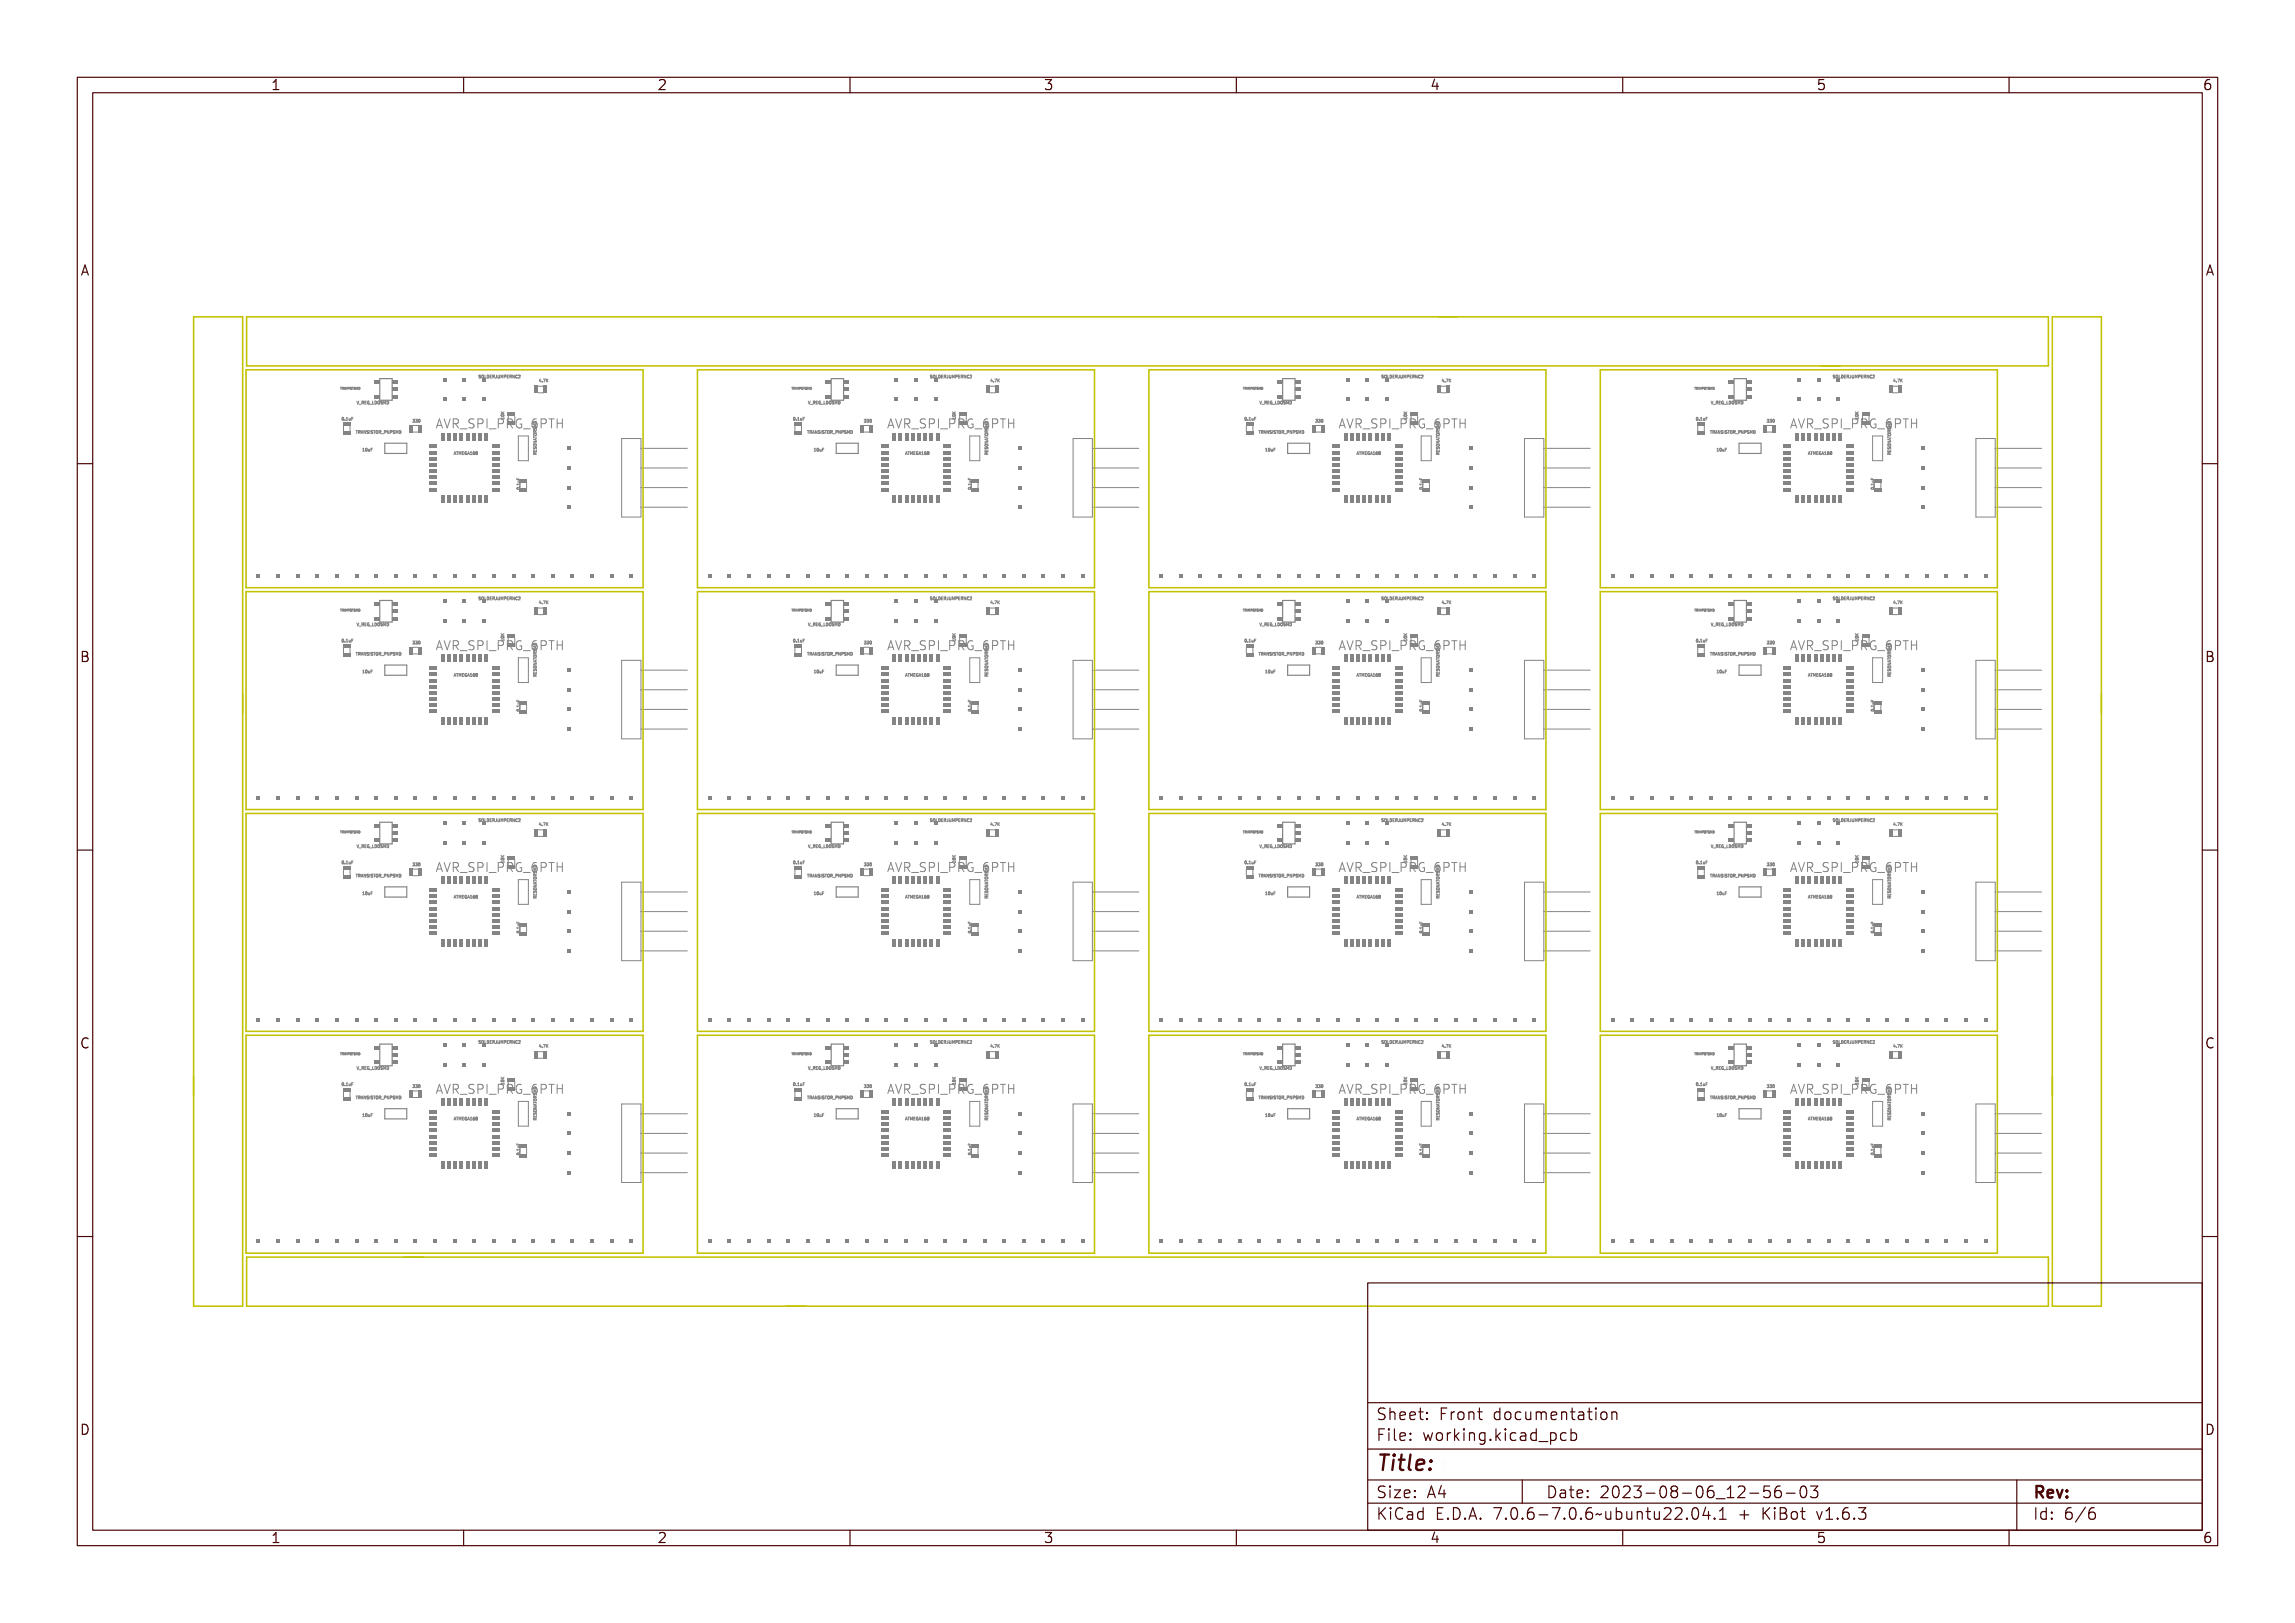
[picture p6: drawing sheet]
<svg xmlns="http://www.w3.org/2000/svg" width="297mm" height="210mm" viewBox="0 0 297 210" stroke-linecap="round" stroke-linejoin="round" font-family="sans-serif">
<defs><g id="words">
<text font-size="2.7" fill="#480000" x="178" y="190.3">Title:</text>
<g font-size="2" fill="#480000">
<text x="178" y="183.7">Sheet: Front documentation</text>
<text x="178" y="186.5">File: working.kicad_pcb</text>
<text x="178" y="193.9">Size: A4</text>
<text x="178" y="196.6">KiCad E.D.A. 7.0.6-7.0.6~ubuntu22.04.1 + KiBot v1.6.3</text>
<text x="200" y="193.9">Date: 2023-08-06_12-56-03</text>
<text x="263" y="196.6">Id: 6/6</text>
<text x="263" y="193.9">Rev:</text>
</g>
<g font-size="1.7" fill="#480000">
<text x="35" y="11.7">1</text>
<text x="85" y="11.7">2</text>
<text x="135" y="11.7">3</text>
<text x="185" y="11.7">4</text>
<text x="235" y="11.7">5</text>
<text x="285" y="11.7">6</text>
<text x="10.5" y="35.7">A</text>
<text x="285.5" y="35.7">A</text>
<text x="10.5" y="85.6">B</text>
<text x="285.5" y="85.6">B</text>
<text x="10.5" y="135.7">C</text>
<text x="285.5" y="135.7">C</text>
<text x="10.5" y="185.6">D</text>
<text x="285.5" y="185.6">D</text>
<text x="35" y="199.7">1</text>
<text x="85" y="199.7">2</text>
<text x="135" y="199.7">3</text>
<text x="185" y="199.7">4</text>
<text x="235" y="199.7">5</text>
<text x="285" y="199.7">6</text>
</g>
<g font-size="1.6" fill="#848484">
<text x="56.3" y="55.4">AVR_SPI_PRG_6PTH</text>
<text x="114.7" y="55.4">AVR_SPI_PRG_6PTH</text>
<text x="173.1" y="55.4">AVR_SPI_PRG_6PTH</text>
<text x="231.6" y="55.4">AVR_SPI_PRG_6PTH</text>
<text x="56.3" y="84.1">AVR_SPI_PRG_6PTH</text>
<text x="114.7" y="84.1">AVR_SPI_PRG_6PTH</text>
<text x="173.1" y="84.1">AVR_SPI_PRG_6PTH</text>
<text x="231.6" y="84.1">AVR_SPI_PRG_6PTH</text>
<text x="56.3" y="112.8">AVR_SPI_PRG_6PTH</text>
<text x="114.7" y="112.8">AVR_SPI_PRG_6PTH</text>
<text x="173.1" y="112.8">AVR_SPI_PRG_6PTH</text>
<text x="231.6" y="112.8">AVR_SPI_PRG_6PTH</text>
<text x="56.3" y="141.5">AVR_SPI_PRG_6PTH</text>
<text x="114.7" y="141.5">AVR_SPI_PRG_6PTH</text>
<text x="173.1" y="141.5">AVR_SPI_PRG_6PTH</text>
<text x="231.6" y="141.5">AVR_SPI_PRG_6PTH</text>
</g>
<g font-size=".5" fill="#848484">
<text x="46.8" y="52.3">V_REG_LDOSMD</text>
<text x="62.9" y="48.9">SOLDERJUMPERNC2</text>
<text x="69.8" y="49.4">4.7K</text>
<text x="105.2" y="52.3">V_REG_LDOSMD</text>
<text x="121.3" y="48.9">SOLDERJUMPERNC2</text>
<text x="128.2" y="49.4">4.7K</text>
<text x="163.6" y="52.3">V_REG_LDOSMD</text>
<text x="179.7" y="48.9">SOLDERJUMPERNC2</text>
<text x="186.7" y="49.4">4.7K</text>
<text x="222" y="52.3">V_REG_LDOSMD</text>
<text x="238.2" y="48.9">SOLDERJUMPERNC2</text>
<text x="245.1" y="49.4">4.7K</text>
<text x="44.2" y="54.4">0.1uF</text>
<text x="46.9" y="56.1">TRANSISTOR_PNPSMD</text>
<text x="47.1" y="58.4">10uF</text>
<text x="53.6" y="54.6">330</text>
<text x="59.2" y="58.8">ATMEGA168</text>
<text x="65.2" y="54.1" transform="rotate(-90 65.2 54.1)">10K</text>
<text x="69.4" y="58.9" transform="rotate(-90 69.4 58.9)">RESONATORSMD</text>
<text x="102.6" y="54.4">0.1uF</text>
<text x="105.3" y="56.1">TRANSISTOR_PNPSMD</text>
<text x="105.5" y="58.4">10uF</text>
<text x="112" y="54.6">330</text>
<text x="117.6" y="58.8">ATMEGA168</text>
<text x="123.7" y="54.1" transform="rotate(-90 123.7 54.1)">10K</text>
<text x="127.9" y="58.9" transform="rotate(-90 127.9 58.9)">RESONATORSMD</text>
<text x="161" y="54.4">0.1uF</text>
<text x="163.7" y="56.1">TRANSISTOR_PNPSMD</text>
<text x="163.9" y="58.4">10uF</text>
<text x="170.4" y="54.6">330</text>
<text x="176" y="58.8">ATMEGA168</text>
<text x="182.1" y="54.1" transform="rotate(-90 182.1 54.1)">10K</text>
<text x="186.3" y="58.9" transform="rotate(-90 186.3 58.9)">RESONATORSMD</text>
<text x="219.4" y="54.4">0.1uF</text>
<text x="222.1" y="56.1">TRANSISTOR_PNPSMD</text>
<text x="222.3" y="58.4">10uF</text>
<text x="228.8" y="54.6">330</text>
<text x="234.4" y="58.8">ATMEGA168</text>
<text x="240.5" y="54.1" transform="rotate(-90 240.5 54.1)">10K</text>
<text x="244.7" y="58.9" transform="rotate(-90 244.7 58.9)">RESONATORSMD</text>
<text x="67.3" y="63.4" transform="rotate(-90 67.3 63.4)">0.1uF</text>
<text x="125.7" y="63.4" transform="rotate(-90 125.7 63.4)">0.1uF</text>
<text x="184.1" y="63.4" transform="rotate(-90 184.1 63.4)">0.1uF</text>
<text x="242.5" y="63.4" transform="rotate(-90 242.5 63.4)">0.1uF</text>
<text x="62.9" y="77.6">SOLDERJUMPERNC2</text>
<text x="121.3" y="77.6">SOLDERJUMPERNC2</text>
<text x="179.7" y="77.6">SOLDERJUMPERNC2</text>
<text x="238.2" y="77.6">SOLDERJUMPERNC2</text>
<text x="44.2" y="83.1">0.1uF</text>
<text x="46.8" y="81">V_REG_LDOSMD</text>
<text x="53.6" y="83.3">330</text>
<text x="65.2" y="82.8" transform="rotate(-90 65.2 82.8)">10K</text>
<text x="69.8" y="78.1">4.7K</text>
<text x="102.6" y="83.1">0.1uF</text>
<text x="105.2" y="81">V_REG_LDOSMD</text>
<text x="112" y="83.3">330</text>
<text x="123.7" y="82.8" transform="rotate(-90 123.7 82.8)">10K</text>
<text x="128.2" y="78.1">4.7K</text>
<text x="161" y="83.1">0.1uF</text>
<text x="163.6" y="81">V_REG_LDOSMD</text>
<text x="170.4" y="83.3">330</text>
<text x="182.1" y="82.8" transform="rotate(-90 182.1 82.8)">10K</text>
<text x="186.7" y="78.1">4.7K</text>
<text x="219.4" y="83.1">0.1uF</text>
<text x="222" y="81">V_REG_LDOSMD</text>
<text x="228.8" y="83.3">330</text>
<text x="240.5" y="82.8" transform="rotate(-90 240.5 82.8)">10K</text>
<text x="245.1" y="78.1">4.7K</text>
<text x="46.9" y="84.8">TRANSISTOR_PNPSMD</text>
<text x="47.1" y="87.1">10uF</text>
<text x="59.2" y="87.5">ATMEGA168</text>
<text x="69.4" y="87.6" transform="rotate(-90 69.4 87.6)">RESONATORSMD</text>
<text x="105.3" y="84.8">TRANSISTOR_PNPSMD</text>
<text x="105.5" y="87.1">10uF</text>
<text x="117.6" y="87.5">ATMEGA168</text>
<text x="127.9" y="87.6" transform="rotate(-90 127.9 87.6)">RESONATORSMD</text>
<text x="163.7" y="84.8">TRANSISTOR_PNPSMD</text>
<text x="163.9" y="87.1">10uF</text>
<text x="176" y="87.5">ATMEGA168</text>
<text x="186.3" y="87.6" transform="rotate(-90 186.3 87.6)">RESONATORSMD</text>
<text x="222.1" y="84.8">TRANSISTOR_PNPSMD</text>
<text x="222.3" y="87.1">10uF</text>
<text x="234.4" y="87.5">ATMEGA168</text>
<text x="244.7" y="87.6" transform="rotate(-90 244.7 87.6)">RESONATORSMD</text>
<text x="67.3" y="92.1" transform="rotate(-90 67.3 92.1)">0.1uF</text>
<text x="125.7" y="92.1" transform="rotate(-90 125.7 92.1)">0.1uF</text>
<text x="184.1" y="92.1" transform="rotate(-90 184.1 92.1)">0.1uF</text>
<text x="242.5" y="92.1" transform="rotate(-90 242.5 92.1)">0.1uF</text>
<text x="62.9" y="106.3">SOLDERJUMPERNC2</text>
<text x="69.8" y="106.8">4.7K</text>
<text x="121.3" y="106.3">SOLDERJUMPERNC2</text>
<text x="128.2" y="106.8">4.7K</text>
<text x="179.7" y="106.3">SOLDERJUMPERNC2</text>
<text x="186.7" y="106.8">4.7K</text>
<text x="238.2" y="106.3">SOLDERJUMPERNC2</text>
<text x="245.1" y="106.8">4.7K</text>
<text x="44.2" y="111.8">0.1uF</text>
<text x="46.8" y="109.7">V_REG_LDOSMD</text>
<text x="46.9" y="113.5">TRANSISTOR_PNPSMD</text>
<text x="53.6" y="112.1">330</text>
<text x="65.2" y="111.5" transform="rotate(-90 65.2 111.5)">10K</text>
<text x="102.6" y="111.8">0.1uF</text>
<text x="105.2" y="109.7">V_REG_LDOSMD</text>
<text x="105.3" y="113.5">TRANSISTOR_PNPSMD</text>
<text x="112" y="112.1">330</text>
<text x="123.7" y="111.5" transform="rotate(-90 123.7 111.5)">10K</text>
<text x="161" y="111.8">0.1uF</text>
<text x="163.6" y="109.7">V_REG_LDOSMD</text>
<text x="163.7" y="113.5">TRANSISTOR_PNPSMD</text>
<text x="170.4" y="112.1">330</text>
<text x="182.1" y="111.5" transform="rotate(-90 182.1 111.5)">10K</text>
<text x="219.4" y="111.8">0.1uF</text>
<text x="222" y="109.7">V_REG_LDOSMD</text>
<text x="222.1" y="113.5">TRANSISTOR_PNPSMD</text>
<text x="228.8" y="112.1">330</text>
<text x="240.5" y="111.5" transform="rotate(-90 240.5 111.5)">10K</text>
<text x="47.1" y="115.8">10uF</text>
<text x="59.2" y="116.2">ATMEGA168</text>
<text x="69.4" y="116.3" transform="rotate(-90 69.4 116.3)">RESONATORSMD</text>
<text x="105.5" y="115.8">10uF</text>
<text x="117.6" y="116.2">ATMEGA168</text>
<text x="127.9" y="116.3" transform="rotate(-90 127.9 116.3)">RESONATORSMD</text>
<text x="163.9" y="115.8">10uF</text>
<text x="176" y="116.2">ATMEGA168</text>
<text x="186.3" y="116.3" transform="rotate(-90 186.3 116.3)">RESONATORSMD</text>
<text x="222.3" y="115.8">10uF</text>
<text x="234.4" y="116.2">ATMEGA168</text>
<text x="244.7" y="116.3" transform="rotate(-90 244.7 116.3)">RESONATORSMD</text>
<text x="67.3" y="120.8" transform="rotate(-90 67.3 120.8)">0.1uF</text>
<text x="125.7" y="120.8" transform="rotate(-90 125.7 120.8)">0.1uF</text>
<text x="184.1" y="120.8" transform="rotate(-90 184.1 120.8)">0.1uF</text>
<text x="242.5" y="120.8" transform="rotate(-90 242.5 120.8)">0.1uF</text>
<text x="62.9" y="135">SOLDERJUMPERNC2</text>
<text x="69.8" y="135.5">4.7K</text>
<text x="121.3" y="135">SOLDERJUMPERNC2</text>
<text x="128.2" y="135.5">4.7K</text>
<text x="179.7" y="135">SOLDERJUMPERNC2</text>
<text x="186.7" y="135.5">4.7K</text>
<text x="238.2" y="135">SOLDERJUMPERNC2</text>
<text x="245.1" y="135.5">4.7K</text>
<text x="44.2" y="140.5">0.1uF</text>
<text x="46.8" y="138.4">V_REG_LDOSMD</text>
<text x="46.9" y="142.2">TRANSISTOR_PNPSMD</text>
<text x="53.6" y="140.8">330</text>
<text x="65.2" y="140.2" transform="rotate(-90 65.2 140.2)">10K</text>
<text x="102.6" y="140.5">0.1uF</text>
<text x="105.2" y="138.4">V_REG_LDOSMD</text>
<text x="105.3" y="142.2">TRANSISTOR_PNPSMD</text>
<text x="112" y="140.8">330</text>
<text x="123.7" y="140.2" transform="rotate(-90 123.7 140.2)">10K</text>
<text x="161" y="140.5">0.1uF</text>
<text x="163.6" y="138.4">V_REG_LDOSMD</text>
<text x="163.7" y="142.2">TRANSISTOR_PNPSMD</text>
<text x="170.4" y="140.8">330</text>
<text x="219.4" y="140.5">0.1uF</text>
<text x="222" y="138.4">V_REG_LDOSMD</text>
<text x="222.1" y="142.2">TRANSISTOR_PNPSMD</text>
<text x="228.8" y="140.8">330</text>
<text x="240.5" y="140.2" transform="rotate(-90 240.5 140.2)">10K</text>
<text x="47.1" y="144.5">10uF</text>
<text x="59.2" y="144.9">ATMEGA168</text>
<text x="67.3" y="149.5" transform="rotate(-90 67.3 149.5)">0.1uF</text>
<text x="69.4" y="145" transform="rotate(-90 69.4 145)">RESONATORSMD</text>
<text x="105.5" y="144.5">10uF</text>
<text x="117.6" y="144.9">ATMEGA168</text>
<text x="125.7" y="149.5" transform="rotate(-90 125.7 149.5)">0.1uF</text>
<text x="127.9" y="145" transform="rotate(-90 127.9 145)">RESONATORSMD</text>
<text x="163.9" y="144.5">10uF</text>
<text x="176" y="144.9">ATMEGA168</text>
<text x="184.1" y="149.5" transform="rotate(-90 184.1 149.5)">0.1uF</text>
<text x="186.3" y="145" transform="rotate(-90 186.3 145)">RESONATORSMD</text>
<text x="222.3" y="144.5">10uF</text>
<text x="234.4" y="144.9">ATMEGA168</text>
<text x="242.5" y="149.5" transform="rotate(-90 242.5 149.5)">0.1uF</text>
<text x="244.7" y="145" transform="rotate(-90 244.7 145)">RESONATORSMD</text>
</g>
<g font-size=".4" fill="#848484">
<text x="44.4" y="50.4">TRIMPOTSMD</text>
<text x="102.8" y="50.4">TRIMPOTSMD</text>
<text x="161.2" y="50.4">TRIMPOTSMD</text>
<text x="219.7" y="50.4">TRIMPOTSMD</text>
<text x="44.4" y="79.1">TRIMPOTSMD</text>
<text x="102.8" y="79.1">TRIMPOTSMD</text>
<text x="161.2" y="79.1">TRIMPOTSMD</text>
<text x="219.7" y="79.1">TRIMPOTSMD</text>
<text x="44.4" y="107.8">TRIMPOTSMD</text>
<text x="102.8" y="107.8">TRIMPOTSMD</text>
<text x="161.2" y="107.8">TRIMPOTSMD</text>
<text x="219.7" y="107.8">TRIMPOTSMD</text>
<text x="44.4" y="136.5">TRIMPOTSMD</text>
<text x="102.8" y="136.5">TRIMPOTSMD</text>
<text x="161.2" y="136.5">TRIMPOTSMD</text>
<text x="219.7" y="136.5">TRIMPOTSMD</text>
</g>
</g></defs>
<g fill="none" stroke="#848484" stroke-width=".13">
<path d="M44 50.1h.2M44.1 50.1v.3M44.2 54.1l.1-.1a.17 .17 0 0 1 .1 .2 .17 .17 0 0 1-.2 .2zM44.3 54.1h.1l-.1 .3zM44.4 50.1h.2l-.1 .1v.2zM44.6 54.3l.1 .1zM44.6 50.1l.2 .1v.2l-.1-.1-.1 .1zM44.7 50.2l.1 .1h-.1zM44.8 54h.2v.3v.1h-.2l.1-.3zM44.9 50.1h.1v.3h-.1zM45.1 50.1l.1 .2 .1-.2v.3l-.1-.2v.1l-.1-.1v.2zM45.1 54.1l.1 .3 .1-.3v.3h-.2z"/>
<path d="M45.3 50.1l.2 .1-.1 .2zM45.4 50.2v.1zM45.4 54h.2l-.1 .1v.1h.1h-.1v.2zM45.6 50.2h.1l-.1 .2zM45.8 50.1h.2l-.1 .1v.2zM46 50.2l.2-.1-.2 .1a.11 .11 0 0 1 .2 .1 .11 .11 0 0 1-.2 .1l.1-.1zM46.1 55.7h.2M46.2 55.7v.4M46.2 51.9l.1 .4 .1-.4M46.2 50.1l.1 .2 .1-.2v.3v-.2l-.1 .1-.1-.1v.2zM46.4 50.1a.14 .14 0 0 1 .2 .2 .14 .14 0 0 1-.2 .1zM46.5 52.3h.3"/>
<path d="M46.5 50.2h.1l-.1 .2zM46.5 55.9l.1 .2M46.6 55.7h-.2v.4M46.6 55.7h.1M46.6 55.7v.2h-.2M46.8 51.9l.1 .4 .2-.4-.1 .4zM46.9 55.7h.3l-.2 .1v.3v-.3zM46.9 58.4h.3M47 58.1h-.1M47.1 52.4h.3zM47.1 58h.2v.3v.1h-.2l.1-.1v-.2zM47.2 55.7l.2 .1v.1l.1 .2-.2-.1-.1 .1z"/>
<path d="M47.3 55.8l.1 .1h-.1zM47.4 51.9l.2 .1v.1l.1 .2-.2-.2-.1 .2zM47.4 58.1l.1-.1a.17 .17 0 0 1 .1 .2 .17 .17 0 0 1-.2 .2zM47.5 52l.1 .1h-.1zM47.5 58.1h.1l-.1 .3zM47.6 55.7l.2 .4-.1-.1-.2 .1zM47.6 55.8l.1 .2h-.1zM47.7 58.1l.1 .3 .1-.3v.3h-.2zM47.7 51.9h.3l-.2 .1v.1h.1h-.1v.2h.2h-.3zM47.8 55.7l.2 .3v-.3v.4l-.1-.3-.1 .3zM48 58h.2l-.1 .1v.1h.1h-.1v.2zM48.1 52l.1-.1v.1a.13 .13 0 0 0-.1 .1 .13 .13 0 0 0 .1 .1v-.1h.1v.2a.18 .18 0 0 1-.3-.1 .18 .18 0 0 1 .1-.2z"/>
<path d="M48.1 55.8h.2l-.1 .1a.14 .14 0 0 1 .1 .1 .14 .14 0 0 1-.2 .1l.2-.1-.2-.1zM48.3 52.4h.3zM48.4 55.7h.2l-.1 .1v.3h.1h-.2h.1v-.3zM48.6 51.9l.1 .4h.2h-.3zM48.7 55.8h.2l-.1 .1a.14 .14 0 0 1 .1 .1 .14 .14 0 0 1-.2 .1l.2-.1-.2-.1zM48.9 51.9a.19 .19 0 0 1 .3 .2 .19 .19 0 0 1-.3 .2zM49 52a.14 .14 0 0 1 .1 .1 .14 .14 0 0 1-.1 .2zM49 55.7h.3l-.1 .1v.3l-.1-.3zM49.2 52l.1-.1a.17 .17 0 0 1 .2 .2 .18 .18 0 0 1-.3 .2zM49.3 52h.1l-.1 .3zM49.3 55.8l.1-.1a.17 .17 0 0 1 .1 .2 .17 .17 0 0 1-.2 .2zM49.4 55.8l.1 .1-.1 .2z"/>
<path d="M49.6 52l.1-.1-.1 .1a.14 .14 0 0 1 .2 .2 .16 .16 0 0 1-.3 .1l.2-.1-.2-.1zM49.6 55.7l.2 .1v.1l.1 .2-.2-.1-.1 .1zM49.7 55.8l.1 .1h-.1zM49.8 51.9l.1 .2 .2-.2v.4l-.1-.3v.2l-.1-.2-.1 .3zM49.9 56.2h.3zM50.1 51.9a.19 .19 0 0 1 .3 .2 .19 .19 0 0 1-.3 .2zM50.2 52a.14 .14 0 0 1 .1 .1 .14 .14 0 0 1-.1 .2zM50.2 55.7h.1a.14 .14 0 0 1 .2 .2 .12 .12 0 0 1-.2 .1l-.1 .1zM50.3 55.8l.1 .1h-.1zM50.5 55.7l.2 .3v-.3v.4l-.1-.3-.1 .3zM50.8 55.7h.1a.14 .14 0 0 1 .2 .2 .12 .12 0 0 1-.2 .1l-.1 .1zM50.9 55.8h.1v.1h-.1z"/>
<path d="M51.1 55.8h.2l-.1 .1a.14 .14 0 0 1 .1 .1 .14 .14 0 0 1-.2 .1l.2-.1-.2-.1zM51.4 55.7l.1 .2 .2-.2v.4l-.1-.3v.2l-.2-.2v.3zM51.7 55.7a.19 .19 0 0 1 .3 .2 .19 .19 0 0 1-.3 .2zM51.8 55.8a.14 .14 0 0 1 .1 .1 .14 .14 0 0 1-.1 .2zM53.6 54.3h.2l-.1 .1a.11 .11 0 0 1 .1 .2 .11 .11 0 0 1-.2 0l.2-.1h-.1l.1-.2zM53.9 54.3h.2l-.1 .1a.11 .11 0 0 1 .1 .2 .11 .11 0 0 1-.2 0l.2-.1h-.1l.1-.2zM54.2 54.3h.1a.17 .17 0 0 1 .1 .2 .17 .17 0 0 1-.2 .1zM54.3 54.3l.1 .1-.1 .2zM56.7 54.3h.2l.3 1.1h-.1l-.1-.3h-.4l-.1 .3h-.2zM56.8 54.4l.1 .6h-.3zM57.3 54.3h.1l.3 1 .3-1h.1l-.3 1.1h-.2zM58.3 54.3a.57 .57 0 0 1 .7 .2v.2l-.2 .2 .3 .5h-.1l-.2-.4-.2-.1h-.1v.5h-.2z"/>
<path d="M58.5 54.4h.1a.2 .2 0 0 1 .2 .2 .2 .2 0 0 1-.2 .2h-.1zM58.7 58.8l.2-.4 .1 .4M58.8 58.7h.2M59.1 55.7l1 .1zM59.3 58.5l.2 .3-.1-.1-.2 .1zM59.3 58.5l.1 .2h-.1zM59.5 58.5h.3h-.1v.3l-.1-.3zM59.8 58.5l.1 .2 .2-.2v.3l-.1-.3v.2l-.2-.2v.3zM60.1 58.5h.2h-.1v.1h.1l-.1 .1v.1h.2h-.3zM60.3 54.4l.4-.1h.1v.2a.25 .25 0 0 0-.3-.1 .25 .25 0 0 0-.1 .3 .39 .39 0 0 1 .5 .5 .39 .39 0 0 1-.6 .2l-.1-.2a.27 .27 0 0 0 .4 .1 .27 .27 0 0 0 .1-.3 .37 .37 0 0 1-.5-.2 .37 .37 0 0 1 .1-.4zM60.4 58.5h.2a.13 .13 0 0 0-.1 .1 .13 .13 0 0 0 .1 .2v-.2h.1v.2a.18 .18 0 0 1-.3 0 .18 .18 0 0 1 0-.3zM60.8 58.5l.2 .3-.1-.1-.2 .1z"/>
<path d="M60.8 58.5l.1 .2h-.1zM61 58.5h.2v.3h.1h-.2v-.3zM61.2 54.3h.3a.37 .37 0 0 1 .4 .4 .37 .37 0 0 1-.6 .3v.4h-.1zM61.3 54.4h.2a.22 .22 0 0 1 .2 .2 .22 .22 0 0 1-.2 .2h-.2zM61.4 58.5h.1l-.1 .1a.12 .12 0 0 1 .1 .1 .12 .12 0 0 1 0 .1 .12 .12 0 0 1-.2-.1zM61.7 58.5a.1 .1 0 0 1 .1 0 .1 .1 0 0 1 0 .1 .1 .1 0 0 1 0 .2 .1 .1 0 0 1-.1 0 .1 .1 0 0 1 0-.2zM62.1 54.3h.6v.1h-.2v.9h.2v.1h-.6v-.1h.3v-.9h-.3zM62.2 48.6h-.2l.2 .2-.2 .1M62.7 48.5v.4h.2M62.9 55.7l1 .1zM63 48.6h.1l-.1 .1a.14 .14 0 0 1 .2 .1 .16 .16 0 0 1-.3 .1l.2-.1-.1-.1zM63.3 48.6a.17 .17 0 0 1 .2 .2 .17 .17 0 0 1-.2 .1z"/>
<path d="M63.3 48.6l.1 .1-.1 .2zM63.6 48.6v.3h.2h-.2zM63.8 48.6a.19 .19 0 0 1 .3 .1 .19 .19 0 0 1-.3 .2zM63.9 48.6a.14 .14 0 0 1 .1 .1 .14 .14 0 0 1-.1 .2zM64 54.3h.3a.37 .37 0 0 1 .4 .4 .37 .37 0 0 1-.5 .3v.4h-.2zM64.2 48.6h.2h-.2v.1h.2l-.2 .1v.1h.2h-.2zM64.2 54.4h.1a.22 .22 0 0 1 .3 .2 .22 .22 0 0 1-.3 .2h-.1zM64.4 48.6h.3l-.1 .2 .1 .1-.2-.1-.1 .1zM64.5 48.6l.1 .1h-.1zM64.8 48.6h.1v.3h-.2h.2v-.3zM64.9 53.9h.3v-.1v.2v-.1h-.3v.1zM64.9 53.2l.1 .1 .2-.1-.1 .2 .1 .1h-.3l.1-.1z"/>
<path d="M64.9 53.6a.18 .18 0 0 1 .2-.1 .18 .18 0 0 1 .1 .2h-.3zM64.9 54.3a.57 .57 0 0 1 .7 .2v.2l-.2 .2 .3 .5h-.1l-.2-.4-.2-.1h-.1v.5h-.2zM64.9 53.6h.3l-.2 .1zM65 48.6l.1 .3h.1v-.3l.1 .2a.12 .12 0 0 1-.1 .1 .12 .12 0 0 1-.2-.1zM65.1 54.4h.1a.2 .2 0 0 1 .2 .2 .2 .2 0 0 1-.2 .2h-.1zM65.3 48.6l.2 .1 .1-.1v.3l-.1-.3v.2l-.1-.2-.1 .3zM65.7 48.6h.1a.12 .12 0 0 1 .1 .1 .12 .12 0 0 1-.2 .1v.1zM65.7 48.6h.1v.1h-.1zM65.9 54.4l.4-.1h.2v.2l-.2-.1a.45 .45 0 0 0-.4 .5 .45 .45 0 0 0 .5 .4v-.3h-.1v-.2h.3v.5a.51 .51 0 0 1-.7 0 .51 .51 0 0 1-.1-.6zM66 48.6h.2h-.2v.1h.2l-.2 .1v.1h.2h-.2zM66.2 48.6h.3l-.1 .2 .1 .1-.2-.1-.1 .1zM66.3 48.6l.1 .1h-.1z"/>
<path d="M66.5 48.6l.2 .3 .1-.3v.3l-.2-.3-.1 .3zM66.7 55.7l.9 .1zM66.9 48.6h.2a.13 .13 0 0 0-.2 .1 .14 .14 0 0 0 .2 .2 .18 .18 0 0 1-.3-.1 .18 .18 0 0 1 .1-.2zM67.2 48.6a.16 .16 0 0 1 .2 .1 .16 .16 0 0 1-.2 .2h.2h-.2l.1-.2zM67.8 54.4l.4-.1h.2v.2a.34 .34 0 0 0-.4 0 .34 .34 0 0 0-.1 .3 .37 .37 0 0 1 .5 .1 .37 .37 0 0 1-.1 .5 .37 .37 0 0 1-.5-.2l-.1-.5zM67.9 54.9a.23 .23 0 0 1 .4 .2 .23 .23 0 0 1-.4 .2zM68.7 54.3h.3a.37 .37 0 0 1 .4 .4 .37 .37 0 0 1-.5 .3v.4h-.2zM68.9 54.4h.1a.22 .22 0 0 1 .3 .2 .22 .22 0 0 1-.3 .2h-.1zM69.1 58.3v.2h.1v-.2l.1 .2h.1v-.2v.3h-.3zM69.1 57.4h.3l-.3 .2 .3 .1h-.3l.3-.2zM69.1 57.2l.3-.1-.1 .1 .1 .2zM69.1 56.8v.1l.3 .1h-.3v.1z"/>
<path d="M69.1 55.6h.3l-.3 .1h.2l-.2 .1 .3 .1h-.3l.2-.2zM69.1 58.1l.1 .1a.14 .14 0 0 1 .1-.2 .16 .16 0 0 1 .1 .3l-.1-.2a.13 .13 0 0 1-.1 .2 .13 .13 0 0 1-.1-.2zM69.1 55.9l.1 .2a.14 .14 0 0 1 .1-.2 .16 .16 0 0 1 .1 .3l-.1-.2a.13 .13 0 0 1-.1 .2 .16 .16 0 0 1-.1-.3zM69.1 58.7h.2l.1-.1-.1 .2 .1 .1h-.3zM69.1 56.3h.2l.1-.1-.1 .2 .1 .1h-.3zM69.1 57.8h.3a.16 .16 0 0 1-.1 .2 .16 .16 0 0 1-.2-.2zM69.1 56.6h.3a.16 .16 0 0 1-.1 .2 .16 .16 0 0 1-.2-.2zM69.1 57.8l.3 .1h-.2zM69.1 56.6h.3l-.2 .1zM69.1 57.3l.2-.1v.1zM69.1 55.4h.3v.2h-.3zM69.1 58.7h.1v.1h-.1z"/>
<path d="M69.1 56.3h.1v.1h-.1zM69.1 55.4h.2l.1 .1h-.3zM69.5 54.3h.9v.1h-.3v1h-.2v-1h-.4zM70 49.1v.3h-.2zM70 49.1v.2h-.1zM70.2 49.4h.1zM70.4 49.1h.3l-.2 .3 .1-.3zM70.6 54.3h.1v.4h.4v-.4h.2v1.1h-.2v-.5h-.4v.5h-.1zM70.7 49.1l.1 .1 .2-.1-.1 .1 .1 .2-.2-.1-.1 .1zM72.1 54.2v1.2M72.1 54.8h.7M72.8 54.2v1.2"/>
<path d="M102.5 50.1h.1M102.5 50.1v.3M102.7 54.1v-.1a.17 .17 0 0 1 .2 .2 .17 .17 0 0 1-.2 .2zM102.7 54.1h.1l-.1 .3zM102.8 50.1h.2l-.1 .1v.2zM103 54.3l.1 .1zM103.1 50.1l.1 .1 .1 .2-.2-.1v.1zM103.1 50.2l.1 .1h-.1zM103.3 54h.1v.3l.1 .1h-.2v-.1v-.2zM103.3 50.1h.1v.3h-.1zM103.5 50.1l.1 .2 .1-.2v.3v-.2l-.1 .1-.1-.1v.2zM103.5 54.1l.1 .3 .2-.3v.3h-.2z"/>
<path d="M103.8 50.1l.1 .1-.1 .2zM103.8 50.2l.1 .1h-.1zM103.8 54h.3l-.2 .1v.1h.2h-.2v.2zM104 50.2h.1v.2zM104.2 50.1h.2l-.1 .1v.2zM104.4 50.2l.2-.1-.1 .1a.1 .1 0 0 1 .1 .1 .11 .11 0 0 1-.2 .1l.2-.1zM104.5 55.7h.2M104.6 55.7v.4M104.6 51.9l.1 .4 .1-.4M104.6 50.1l.1 .2 .1-.2v.3v-.2l-.1 .1v-.1l-.1 .2zM104.9 50.1a.14 .14 0 0 1 .1 .2 .14 .14 0 0 1-.1 .1zM104.9 52.3h.3"/>
<path d="M104.9 50.2h.1v.2zM104.9 55.9l.1 .2M105 55.7h-.2v.4M105 55.7h.1M105 55.7v.2h-.2M105.2 51.9l.2 .4 .1-.4-.1 .4zM105.3 55.7h.3l-.1 .1v.3l-.1-.3zM105.4 58.4h.2M105.4 58.1h.1M105.5 52.4h.3zM105.5 58h.2v.3l.1 .1h-.2v-.1v-.2zM105.6 55.7l.2 .1v.1l.1 .2-.2-.1-.1 .1z"/>
<path d="M105.7 55.8l.1 .1h-.1zM105.8 51.9l.3 .1-.1 .1 .1 .2-.2-.2-.1 .2zM105.8 58.1l.1-.1a.17 .17 0 0 1 .2 .2 .18 .18 0 0 1-.3 .2zM105.9 52l.1 .1h-.1zM105.9 58.1h.1l-.1 .3zM106 55.7l.2 .4-.1-.1-.2 .1zM106 55.8l.1 .2h-.1zM106.1 58.1l.1 .3 .1-.3v.3h-.1zM106.2 51.9h.2l-.2 .1v.1h.2h-.2v.2h.2h-.2zM106.2 55.7l.2 .3 .1-.3v.4l-.2-.3-.1 .3zM106.4 58h.3l-.2 .1v.1h.1h-.1v.2zM106.5 52l.1-.1 .1 .1a.13 .13 0 0 0-.2 .1 .13 .13 0 0 0 .1 .1v-.1h.1v.2a.18 .18 0 0 1-.3-.1 .18 .18 0 0 1 .1-.2z"/>
<path d="M106.6 55.8h.1l-.1 .1a.14 .14 0 0 1 .2 .1 .16 .16 0 0 1-.3 .1l.2-.1-.2-.1zM106.7 52.4h.3zM106.8 55.7h.2v.1v.3h-.2h.1v-.3zM107.1 51.9v.4h.2h-.2zM107.2 55.8h.1l-.1 .1a.14 .14 0 0 1 .2 .1 .16 .16 0 0 1-.3 .1l.2-.1-.2-.1zM107.3 51.9a.19 .19 0 0 1 .3 .2 .19 .19 0 0 1-.3 .2zM107.4 52a.14 .14 0 0 1 .1 .1 .14 .14 0 0 1-.1 .2zM107.4 55.7h.3l-.1 .1v.3l-.1-.3zM107.7 52v-.1a.17 .17 0 0 1 .2 .2 .17 .17 0 0 1-.2 .2zM107.7 52h.1v.3zM107.7 55.8l.1-.1a.17 .17 0 0 1 .2 .2 .18 .18 0 0 1-.3 .2zM107.8 55.8l.1 .1-.1 .2z"/>
<path d="M108 52l.2-.1-.2 .1a.14 .14 0 0 1 .2 .2 .16 .16 0 0 1-.3 .1l.2-.1-.1-.1zM108 55.7l.2 .1v.1l.1 .2-.2-.1-.1 .1zM108.1 55.8l.1 .1h-.1zM108.2 51.9l.2 .2 .1-.2v.4l-.1-.3v.2l-.1-.2-.1 .3zM108.3 56.2h.3zM108.5 51.9a.19 .19 0 0 1 .3 .2 .19 .19 0 0 1-.3 .2zM108.6 52a.14 .14 0 0 1 .1 .1 .14 .14 0 0 1-.1 .2zM108.6 55.7h.2a.12 .12 0 0 1 .1 .2 .12 .12 0 0 1-.2 .1l-.1 .1zM108.7 55.8h.1v.1h-.1zM108.9 55.7l.2 .3 .1-.3v.4l-.2-.3-.1 .3zM109.2 55.7h.2a.12 .12 0 0 1 .1 .2 .12 .12 0 0 1-.2 .1l-.1 .1zM109.3 55.8h.1v.1h-.1z"/>
<path d="M109.6 55.8h.1l-.1 .1a.14 .14 0 0 1 .2 .1 .16 .16 0 0 1-.3 .1l.2-.1-.1-.1zM109.8 55.7l.1 .2 .2-.2v.4l-.1-.3v.2l-.1-.2-.1 .3zM110.1 55.7a.19 .19 0 0 1 .3 .2 .19 .19 0 0 1-.3 .2zM110.2 55.8a.14 .14 0 0 1 .1 .1 .14 .14 0 0 1-.1 .2zM112 54.3h.2v.1a.11 .11 0 0 1 0 .2 .11 .11 0 0 1-.2 0l.2-.1h-.1l.1-.2zM112.3 54.3h.2v.1a.11 .11 0 0 1 0 .2 .11 .11 0 0 1-.2 0l.2-.1h-.1l.1-.2zM112.6 54.3h.1a.17 .17 0 0 1 .1 .2 .17 .17 0 0 1-.2 .1zM112.7 54.3l.1 .1-.1 .2zM115.1 54.3h.2l.3 1.1h-.1l-.1-.3h-.4l-.1 .3h-.2zM115.2 54.4l.2 .6h-.4zM115.7 54.3h.2l.2 1 .3-1h.2l-.4 1.1h-.2zM116.7 54.3a.57 .57 0 0 1 .7 .2v.2l-.2 .2 .4 .5h-.2l-.2-.4-.2-.1h-.1v.5h-.2z"/>
<path d="M116.9 54.4h.1a.2 .2 0 0 1 .3 .2 .2 .2 0 0 1-.3 .2h-.1zM117.2 58.8l.1-.4 .1 .4M117.2 58.7h.2M117.5 55.7l1 .1zM117.7 58.5l.2 .3-.1-.1-.2 .1zM117.7 58.5l.1 .2h-.1zM117.9 58.5h.3h-.1v.3l-.1-.3zM118.2 58.5l.2 .2 .1-.2v.3l-.1-.3v.2l-.1-.2-.1 .3zM118.6 58.5h.2h-.2v.1h.2l-.2 .1v.1h.2h-.2zM118.7 54.4l.4-.1h.2v.2a.25 .25 0 0 0-.4-.1 .25 .25 0 0 0-.1 .3 .39 .39 0 0 1 .5 .5 .39 .39 0 0 1-.6 .2l-.1-.2a.27 .27 0 0 0 .4 .1 .27 .27 0 0 0 .1-.3 .37 .37 0 0 1-.4-.2 .37 .37 0 0 1 0-.4zM118.9 58.5h.1h.1a.13 .13 0 0 0-.2 .1 .13 .13 0 0 0 .1 .2v-.2h.1v.2a.18 .18 0 0 1-.3 0 .18 .18 0 0 1 .1-.3zM119.2 58.5l.2 .3-.1-.1-.2 .1z"/>
<path d="M119.3 58.5v.2h-.1zM119.5 58.5h.1v.3h.1h-.2v-.3zM119.6 54.3h.3a.37 .37 0 0 1 .4 .4 .37 .37 0 0 1-.6 .3v.4h-.1zM119.7 54.4h.2a.22 .22 0 0 1 .2 .2 .22 .22 0 0 1-.2 .2h-.2zM119.8 58.5h.1l-.1 .1a.12 .12 0 0 1 .2 .1 .12 .12 0 0 1-.1 .1 .12 .12 0 0 1-.2-.1zM120.1 58.5a.1 .1 0 0 1 .1 0 .1 .1 0 0 1 0 .1 .1 .1 0 0 1 0 .2 .1 .1 0 0 1-.1 0 .1 .1 0 0 1 0-.2zM120.4 48.9h.2M120.4 48.6v.1M120.4 48.7h.1M120.4 48.6h.2M120.4 48.7l.2 .1M120.4 48.6h.1"/>
<path d="M120.5 54.3h.7v.1h-.3v.9h.3v.1h-.7v-.1h.3v-.9h-.3zM120.6 48.8h.1M120.6 48.8v.1M120.6 48.9h.1M121.2 48.5v.4h.1M121.3 55.7l1 .1zM121.4 48.6h.2l-.2 .1a.14 .14 0 0 1 .2 .1 .14 .14 0 0 1-.2 .1l.1-.1-.1-.1zM121.7 48.6a.17 .17 0 0 1 .2 .2 .17 .17 0 0 1-.2 .1zM121.7 48.6l.1 .1v.2zM122 48.6v.3h.2h-.2zM122.3 48.6a.19 .19 0 0 1 .2 .1 .19 .19 0 0 1-.2 .2zM122.3 48.6a.14 .14 0 0 1 .1 .1 .14 .14 0 0 1-.1 .2z"/>
<path d="M122.4 54.3h.4a.37 .37 0 0 1 .3 .4 .37 .37 0 0 1-.5 .3v.4h-.2zM122.6 48.6h.2h-.2v.1h.2l-.2 .1v.1h.2h-.2zM122.6 54.4h.2a.22 .22 0 0 1 .2 .2 .22 .22 0 0 1-.2 .2h-.2zM122.9 48.6h.1v.2l.1 .1-.1-.1-.1 .1zM122.9 48.6l.1 .1h-.1zM123.2 48.6h.2l-.1 .3h-.1h.1v-.3zM123.3 53.9h.3l.1-.1v.2l-.1-.1h-.3v.1zM123.3 53.2l.1 .1 .3-.1-.2 .2 .2 .1h-.4l.2-.1zM123.3 53.6a.18 .18 0 0 1 .2-.1 .18 .18 0 0 1 .1 .2h-.3zM123.3 54.3a.57 .57 0 0 1 .7 .2v.2l-.2 .2 .4 .5h-.2l-.2-.4-.2-.1h-.1v.5h-.2zM123.3 53.6h.3l-.2 .1zM123.5 48.6v.3h.1v-.3l.1 .2a.12 .12 0 0 1-.1 .1 .12 .12 0 0 1-.1-.1z"/>
<path d="M123.5 54.4h.1a.2 .2 0 0 1 .3 .2 .2 .2 0 0 1-.3 .2h-.1zM123.7 48.6l.2 .1 .1-.1v.3v-.3l-.1 .2-.1-.2-.1 .3zM124.1 48.6h.1a.12 .12 0 0 1 .1 .1 .12 .12 0 0 1-.2 .1v.1zM124.1 48.6l.1 .1h-.1zM124.4 54.4l.4-.1h.2v.2l-.2-.1a.45 .45 0 0 0-.4 .5 .45 .45 0 0 0 .4 .4l.1-.3h-.2v-.2h.3v.5a.51 .51 0 0 1-.6 0 .51 .51 0 0 1-.2-.6zM124.4 48.6h.2h-.2v.1h.2l-.2 .1v.1h.2h-.2zM124.7 48.6h.2l-.1 .2 .1 .1-.1-.1-.1 .1zM124.7 48.6l.1 .1h-.1zM125 48.6l.1 .3 .1-.3v.3l-.2-.3v.3zM125.1 55.7l.9 .1zM125.3 48.6h.2a.13 .13 0 0 0-.2 .1 .14 .14 0 0 0 .2 .2 .18 .18 0 0 1-.2-.1 .18 .18 0 0 1 0-.2zM125.6 48.6a.16 .16 0 0 1 .2 .1 .16 .16 0 0 1-.2 .2h.2h-.2l.1-.2z"/>
<path d="M126.3 54.4l.3-.1h.2v.2a.34 .34 0 0 0-.4 0 .34 .34 0 0 0-.1 .3 .37 .37 0 0 1 .5 .1 .37 .37 0 0 1-.1 .5 .37 .37 0 0 1-.5-.2v-.5zM126.4 54.9a.23 .23 0 0 1 .3 .2 .23 .23 0 0 1-.3 .2zM127.1 54.3h.4a.37 .37 0 0 1 .3 .4 .37 .37 0 0 1-.5 .3v.4h-.2zM127.3 54.4h.2a.22 .22 0 0 1 .2 .2 .22 .22 0 0 1-.2 .2h-.2zM127.5 58.3v.2h.1v-.2l.1 .2h.1l.1-.2v.3h-.4zM127.5 57.4h.4l-.3 .2 .3 .1h-.4l.3-.2zM127.5 57.2l.4-.1-.1 .1 .1 .2zM127.5 56.8v.1l.4 .1h-.4v.1zM127.5 55.6h.4l-.4 .1h.2l-.2 .1 .4 .1h-.4l.2-.2zM127.5 58.1l.1 .1a.14 .14 0 0 1 .2-.2 .15 .15 0 0 1 0 .3l-.1-.2a.13 .13 0 0 1-.1 .2 .13 .13 0 0 1-.1-.2zM127.5 55.9l.1 .2a.14 .14 0 0 1 .2-.2 .15 .15 0 0 1 0 .3l-.1-.2a.13 .13 0 0 1-.1 .2 .16 .16 0 0 1-.1-.3zM127.5 58.7h.2l.2-.1-.2 .2 .2 .1h-.4z"/>
<path d="M127.5 56.3h.2l.2-.1-.2 .2 .2 .1h-.4zM127.5 57.8h.4a.16 .16 0 0 1-.2 .2 .16 .16 0 0 1-.2-.2zM127.5 56.6h.4a.16 .16 0 0 1-.2 .2 .16 .16 0 0 1-.2-.2zM127.5 57.8l.3 .1h-.2zM127.5 56.6h.3l-.2 .1zM127.5 57.3l.2-.1v.1zM127.5 55.4h.3l.1 .2h-.4zM127.6 58.7h.1v.1h-.2zM127.6 56.3h.1v.1h-.2zM127.6 55.4h.1l.1 .1h-.3zM128 54.3h.8v.1h-.3v1h-.2v-1h-.3zM128.4 49.1l.1 .3h-.2z"/>
<path d="M128.4 49.1v.2h-.1zM128.7 49.4h.1M128.9 49.1h.2l-.1 .3v-.3zM129 54.3h.1v.4h.5v-.4h.1v1.1h-.1v-.5h-.5v.5h-.1zM129.2 49.1v.1l.2-.1-.1 .1 .1 .2-.1-.1-.1 .1zM130.5 54.2v1.2M130.5 54.8h.7M131.2 54.2v1.2M160.9 50.1h.1M161 50.1v.3M161.1 54.1v-.1a.17 .17 0 0 1 .2 .2 .17 .17 0 0 1-.2 .2zM161.1 54.1h.1v.3z"/>
<path d="M161.2 50.1h.2v.1v.2zM161.4 54.3l.1 .1zM161.5 50.1l.1 .1 .1 .2-.1-.1-.1 .1zM161.5 50.2l.1 .1h-.1zM161.7 54h.1v.3l.1 .1h-.2l.1-.1v-.2zM161.7 50.1h.2v.3h-.2zM161.9 50.1l.1 .2 .1-.2v.3v-.2l-.1 .1v-.1l-.1 .2zM162 54.1l.1 .3 .1-.3v.3h-.2zM162.2 50.1l.1 .1-.1 .2zM162.2 50.2l.1 .1h-.1zM162.3 54h.2l-.2 .1v.1h.2h-.2v.2zM162.4 50.2h.1v.2z"/>
<path d="M162.6 50.1h.2l-.1 .1v.2zM162.9 50.2l.1-.1-.1 .1a.1 .1 0 0 1 .1 .1 .11 .11 0 0 1-.2 .1l.2-.1zM162.9 55.7h.2M163 55.7v.4M163 51.9l.1 .4 .2-.4M163.1 50.1v.2l.1-.2v.3v-.2v.1l-.1-.1v.2zM163.2 55.9h.2v-.2h-.2v.4M163.3 50.1a.14 .14 0 0 1 .2 .2 .14 .14 0 0 1-.2 .1zM163.3 52.3h.3M163.3 50.2h.1v.2zM163.3 55.9l.2 .2M163.6 51.9l.2 .4 .1-.4-.1 .4z"/>
<path d="M163.7 55.7h.3l-.1 .1v.3l-.1-.3zM163.8 58.4h.2M163.8 58.1h.1M163.9 52.4h.3zM164 58h.1v.3l.1 .1h-.2l.1-.3zM164 55.7l.2 .1v.1l.1 .2-.2-.1-.1 .1zM164.1 55.8l.1 .1h-.1zM164.3 51.9l.2 .1-.1 .1 .1 .2-.1-.2-.1 .2zM164.3 58.1v-.1a.17 .17 0 0 1 .2 .2 .17 .17 0 0 1-.2 .2zM164.3 52l.1 .1h-.1zM164.3 58.1h.1v.3zM164.4 55.7l.2 .4-.1-.1-.2 .1z"/>
<path d="M164.5 55.8v.2h-.1zM164.6 58.1l.1 .3 .1-.3v.3h-.2zM164.6 51.9h.2l-.2 .1v.1h.2h-.2v.2h.2h-.2zM164.6 55.7l.2 .3 .1-.3v.4l-.2-.3-.1 .3zM164.9 58h.2l-.2 .1v.1h.2h-.2v.2zM164.9 52l.1-.1 .1 .1a.13 .13 0 0 0-.2 .1 .13 .13 0 0 0 .1 .1v-.1h.1v.2a.18 .18 0 0 1-.2-.1 .18 .18 0 0 1 0-.2zM165 55.8h.2l-.2 .1a.14 .14 0 0 1 .2 .1 .16 .16 0 0 1-.3 .1l.2-.1-.1-.1zM165.1 52.4h.3zM165.3 55.7h.2l-.1 .1v.3h.1h-.2v-.3zM165.5 51.9v.4h.2h-.2zM165.6 55.8h.2l-.2 .1a.14 .14 0 0 1 .2 .1 .14 .14 0 0 1-.2 .1l.1-.1-.1-.1zM165.8 51.9a.19 .19 0 0 1 .2 .2 .19 .19 0 0 1-.2 .2z"/>
<path d="M165.8 52a.14 .14 0 0 1 .2 .1 .14 .14 0 0 1-.2 .2zM165.8 55.7h.3l-.1 .1v.3l-.1-.3zM166.1 52v-.1a.17 .17 0 0 1 .2 .2 .17 .17 0 0 1-.2 .2zM166.2 52v.3zM166.2 55.8v-.1a.17 .17 0 0 1 .2 .2 .17 .17 0 0 1-.2 .2zM166.2 55.8l.1 .1v.2zM166.4 52l.2-.1-.2 .1a.14 .14 0 0 1 .2 .2 .14 .14 0 0 1-.2 .1l.2-.1-.2-.1zM166.4 55.7l.3 .1-.1 .1 .1 .2-.2-.1-.1 .1zM166.5 55.8l.1 .1h-.1zM166.7 51.9l.1 .2 .1-.2v.4v-.3l-.1 .2-.1-.2v.3zM166.7 56.2h.3zM167 51.9a.19 .19 0 0 1 .2 .2 .19 .19 0 0 1-.2 .2z"/>
<path d="M167 52a.14 .14 0 0 1 .2 .1 .14 .14 0 0 1-.2 .2zM167.1 55.7h.1a.12 .12 0 0 1 .1 .2 .12 .12 0 0 1-.2 .1v.1zM167.1 55.8h.1v.1h-.1zM167.4 55.7l.1 .3 .1-.3v.4l-.2-.3v.3zM167.7 55.7h.1a.12 .12 0 0 1 .1 .2 .12 .12 0 0 1-.2 .1v.1zM167.7 55.8h.1v.1h-.1zM168 55.8h.2l-.2 .1a.14 .14 0 0 1 .2 .1 .14 .14 0 0 1-.2 .1l.1-.1-.1-.1zM168.2 55.7l.2 .2 .1-.2v.4v-.3l-.1 .2-.1-.2-.1 .3zM168.6 55.7a.19 .19 0 0 1 .2 .2 .19 .19 0 0 1-.2 .2zM168.6 55.8a.14 .14 0 0 1 .1 .1 .14 .14 0 0 1-.1 .2zM170.4 54.3h.2v.1a.11 .11 0 0 1 0 .2 .11 .11 0 0 1-.2 0l.2-.1h-.1l.1-.2zM170.7 54.3h.2v.1a.11 .11 0 0 1 0 .2 .11 .11 0 0 1-.2 0l.2-.1h-.1l.1-.2z"/>
<path d="M171.1 54.3a.17 .17 0 0 1 .2 .2 .17 .17 0 0 1-.2 .1zM171.1 54.3l.1 .1-.1 .2zM173.5 54.3h.2l.4 1.1h-.2l-.1-.3h-.4l-.1 .3h-.1zM173.6 54.4l.2 .6h-.4zM174.1 54.3h.2l.3 1 .2-1h.2l-.3 1.1h-.2zM175.1 54.3a.57 .57 0 0 1 .7 .2v.2l-.2 .2 .4 .5h-.2l-.2-.4-.2-.1h-.1v.5h-.2zM175.3 54.4h.2a.2 .2 0 0 1 .2 .2 .2 .2 0 0 1-.2 .2h-.2zM175.6 58.8l.1-.4 .1 .4M175.6 58.7h.2M176 55.7l.9 .1zM176.1 58.5l.2 .3-.1-.1-.2 .1zM176.2 58.5v.2h-.1z"/>
<path d="M176.3 58.5h.3h-.1v.3l-.1-.3zM176.6 58.5l.2 .2 .1-.2v.3v-.3l-.1 .2-.1-.2-.1 .3zM177 58.5h.2h-.2v.1h.2l-.2 .1v.1h.2h-.2zM177.1 54.4l.4-.1h.2v.2a.25 .25 0 0 0-.4-.1 .25 .25 0 0 0 0 .3 .39 .39 0 0 1 .4 .5 .39 .39 0 0 1-.6 .2l-.1-.2a.27 .27 0 0 0 .4 .1 .27 .27 0 0 0 .1-.3 .37 .37 0 0 1-.4-.2 .37 .37 0 0 1 0-.4zM177.3 58.5h.1h.1a.13 .13 0 0 0-.2 .1 .13 .13 0 0 0 .1 .2v-.2h.1v.2a.18 .18 0 0 1-.3 0 .18 .18 0 0 1 .1-.3zM177.6 58.5l.2 .3-.1-.1-.2 .1zM177.7 58.5v.2h-.1zM177.9 58.5h.1v.3h.1h-.2h.1v-.3zM178 54.3h.3a.37 .37 0 0 1 .4 .4 .37 .37 0 0 1-.5 .3v.4h-.2zM178.2 54.4h.1a.22 .22 0 0 1 .3 .2 .22 .22 0 0 1-.3 .2h-.1zM178.2 58.5h.2l-.2 .1a.12 .12 0 0 1 .2 .1 .12 .12 0 0 1-.1 .1 .12 .12 0 0 1-.1-.1zM178.5 58.5a.1 .1 0 0 1 .2 0 .1 .1 0 0 1-.1 .1 .11 .11 0 0 1 .1 .2 .1 .1 0 0 1-.2 0 .1 .1 0 0 1 0-.2z"/>
<path d="M178.8 48.9h.2M178.8 48.6v.1M178.8 48.7h.1M178.9 48.7l.1 .1M178.9 48.6h-.1M178.9 48.6h.1M179 54.3h.6v.1h-.2v.9h.2v.1h-.6v-.1h.2v-.9h-.2zM179 48.8h.1M179 48.8v.1M179 48.9h.1M179.6 48.5v.4h.2M179.7 55.7l1 .1z"/>
<path d="M179.8 48.6h.2l-.2 .1a.14 .14 0 0 1 .2 .1 .14 .14 0 0 1-.2 .1l.2-.1-.2-.1zM180.1 48.6a.17 .17 0 0 1 .2 .2 .17 .17 0 0 1-.2 .1zM180.2 48.6l.1 .1-.1 .2zM180.4 48.6v.3h.2h-.2zM180.7 48.6a.19 .19 0 0 1 .2 .1 .19 .19 0 0 1-.2 .2zM180.7 48.6a.14 .14 0 0 1 .2 .1 .14 .14 0 0 1-.2 .2zM180.8 54.3h.4a.37 .37 0 0 1 .4 .4 .37 .37 0 0 1-.6 .3v.4h-.2zM181 48.6h.2h-.2v.1h.2l-.2 .1v.1h.2h-.2zM181 54.4h.2a.22 .22 0 0 1 .2 .2 .22 .22 0 0 1-.2 .2h-.2zM181.3 48.6h.2l-.1 .2 .1 .1-.1-.1-.1 .1zM181.3 48.6l.1 .1h-.1zM181.6 48.6h.2l-.1 .3h-.1h.1v-.3z"/>
<path d="M181.7 53.9h.3l.1-.1v.2l-.1-.1h-.2l-.1 .1zM181.7 53.2l.2 .1 .2-.1-.2 .2 .2 .1h-.4l.2-.1zM181.7 53.6a.18 .18 0 0 1 .2-.1 .18 .18 0 0 1 .1 .2h-.3zM181.7 54.3a.57 .57 0 0 1 .7 .2v.2l-.2 .2 .4 .5h-.2l-.2-.4-.2-.1h-.1v.5h-.2zM181.8 53.6h.2l-.2 .1zM181.9 48.6v.3h.2v-.3v.2a.12 .12 0 0 1-.1 .1 .12 .12 0 0 1-.1-.1zM181.9 54.4h.2a.2 .2 0 0 1 .2 .2 .2 .2 0 0 1-.2 .2h-.2zM182.2 48.6l.1 .1 .1-.1v.3v-.3l-.1 .2-.1-.2v.3zM182.5 48.6h.1a.12 .12 0 0 1 .1 .1 .12 .12 0 0 1-.2 .1v.1zM182.5 48.6h.2v.1h-.2zM182.8 54.4l.4-.1h.2v.2l-.2-.1a.45 .45 0 0 0-.4 .5 .45 .45 0 0 0 .4 .4l.1-.3h-.2v-.2h.3v.5a.51 .51 0 0 1-.6 0 .51 .51 0 0 1-.1-.6zM182.8 48.6h.2h-.2v.1h.2l-.2 .1v.1h.2h-.2z"/>
<path d="M183.1 48.6h.2l-.1 .2 .2 .1-.2-.1-.1 .1zM183.1 48.6l.1 .1h-.1zM183.4 48.6l.2 .3v-.3v.3l-.2-.3v.3zM183.5 55.7l1 .1zM183.7 48.6h.2a.13 .13 0 0 0-.2 .1 .14 .14 0 0 0 .2 .2 .18 .18 0 0 1-.2-.1 .18 .18 0 0 1 0-.2zM184 48.6a.16 .16 0 0 1 .2 .1 .16 .16 0 0 1-.2 .2h.2h-.2l.2-.2zM184.7 54.4l.4-.1h.1v.2a.34 .34 0 0 0-.4 0 .34 .34 0 0 0-.1 .3 .37 .37 0 0 1 .6 .1 .37 .37 0 0 1-.2 .5 .37 .37 0 0 1-.5-.2v-.5zM184.8 54.9a.23 .23 0 0 1 .3 .2 .23 .23 0 0 1-.3 .2zM185.6 54.3h.3a.37 .37 0 0 1 .4 .4 .37 .37 0 0 1-.6 .3v.4h-.1zM185.7 54.4h.2a.22 .22 0 0 1 .2 .2 .22 .22 0 0 1-.2 .2h-.2zM185.9 58.3l.1 .2h.1v-.2v.2h.1l.1-.2v.3h-.4zM185.9 57.4h.4l-.3 .2 .3 .1h-.4l.3-.2z"/>
<path d="M185.9 57.2l.4-.1-.1 .1 .1 .2zM185.9 56.8l.1 .1 .3 .1h-.3l-.1 .1zM185.9 55.6h.4l-.3 .1h.1l-.1 .1 .3 .1h-.4l.2-.2zM185.9 58.1l.1 .1a.14 .14 0 0 1 .2-.2 .16 .16 0 0 1 .1 .3l-.1-.2a.14 .14 0 0 1-.2 .2 .13 .13 0 0 1-.1-.2zM185.9 55.9l.1 .2a.14 .14 0 0 1 .2-.2 .16 .16 0 0 1 .1 .3l-.1-.2a.14 .14 0 0 1-.2 .2 .16 .16 0 0 1-.1-.3zM185.9 58.7h.2l.2-.1-.2 .2 .2 .1h-.4zM185.9 56.3h.2l.2-.1-.2 .2 .2 .1h-.4zM186 57.8h.3a.16 .16 0 0 1-.2 .2 .16 .16 0 0 1-.1-.2zM186 56.6h.3a.16 .16 0 0 1-.2 .2 .16 .16 0 0 1-.1-.2zM186 57.8l.2 .1h-.2zM186 56.6h.2l-.2 .1zM186 57.3l.1-.1v.1z"/>
<path d="M186 55.4h.2l.1 .2h-.4zM186 58.7h.1v.1h-.1zM186 56.3h.1v.1h-.1zM186 55.4h.2v.1h-.2zM186.4 54.3h.9v.1h-.4v1h-.2v-1h-.3zM186.8 49.1l.1 .3h-.2zM186.8 49.1v.2h-.1zM187.1 49.4h.1M187.3 49.1h.2l-.1 .3 .1-.3zM187.4 54.3h.1v.4h.5v-.4h.1v1.1h-.1v-.5h-.5v.5h-.1zM187.6 49.1v.1l.3-.1-.2 .1 .2 .2-.2-.1-.1 .1zM188.9 54.2v1.2"/>
<path d="M188.9 54.8h.7M189.6 54.2v1.2M219.3 50.1h.2M219.4 50.1v.3M219.5 54.1v-.1a.17 .17 0 0 1 .2 .2 .17 .17 0 0 1-.2 .2zM219.6 54.1v.3zM219.7 50.1h.2l-.1 .1v.2zM219.9 54.3v.1zM219.9 50.1l.1 .1 .1 .2-.1-.1-.1 .1zM219.9 50.2l.1 .1h-.1zM220.1 54h.1v.3l.1 .1h-.2l.1-.1v-.2zM220.1 50.1h.2v.3h-.2z"/>
<path d="M220.3 50.1l.1 .2 .1-.2v.3v-.2v.1l-.1-.1-.1 .2zM220.4 54.1l.1 .3 .1-.3v.3h-.2zM220.6 50.1l.2 .1-.2 .2zM220.6 50.2l.1 .1h-.1zM220.7 54h.2l-.2 .1v.1h.2h-.2v.2zM220.9 50.2v.2zM221 50.1h.2l-.1 .1v.2zM221.3 50.2l.1-.1-.1 .1a.1 .1 0 0 1 .1 .1 .1 .1 0 0 1-.1 .1l.1-.1zM221.3 55.7h.2M221.4 55.7v.4M221.4 51.9l.2 .4 .1-.4M221.5 50.1l.1 .2 .1-.2v.3l-.1-.2v.1l-.1-.1v.2z"/>
<path d="M221.7 50.1a.14 .14 0 0 1 .2 .2 .14 .14 0 0 1-.2 .1zM221.7 52.3h.3M221.7 50.2h.1v.2zM221.8 55.9l.1 .2M221.8 55.7h-.1v.4M221.8 55.7h.1M221.9 55.7l-.1 .2h-.1M222.1 51.9l.1 .4 .1-.4-.1 .4zM222.1 55.7h.3l-.1 .1v.3v-.3zM222.2 58.4h.2M222.2 58.1h.1M222.3 52.4h.3z"/>
<path d="M222.4 58h.1v.3l.1 .1h-.2l.1-.1v-.2zM222.5 55.7l.2 .1-.1 .1 .1 .2-.1-.1-.1 .1zM222.5 55.8l.1 .1h-.1zM222.7 51.9l.2 .1-.1 .1 .1 .2-.1-.2-.1 .2zM222.7 58.1v-.1a.17 .17 0 0 1 .2 .2 .17 .17 0 0 1-.2 .2zM222.7 52l.1 .1h-.1zM222.7 58.1h.1v.3zM222.9 55.7l.1 .4-.1-.1-.2 .1zM222.9 55.8v.2h-.1zM223 58.1l.1 .3 .1-.3v.3h-.2zM223 51.9h.2l-.2 .1v.1h.2h-.2v.2h.2h-.2zM223.1 55.7l.2 .3v-.3v.4l-.2-.3v.3z"/>
<path d="M223.3 58h.2l-.2 .1v.1h.2h-.2v.2zM223.3 52l.1-.1 .1 .1a.13 .13 0 0 0-.2 .1 .13 .13 0 0 0 .2 .1l-.1-.1h.1v.2a.18 .18 0 0 1-.2-.1 .18 .18 0 0 1 0-.2zM223.4 55.8h.2l-.2 .1a.14 .14 0 0 1 .2 .1 .14 .14 0 0 1-.2 .1l.2-.1-.2-.1zM223.5 52.4h.4zM223.7 55.7h.2l-.1 .1v.3h.1h-.2h.1v-.3zM223.9 51.9l.1 .4h.1h-.2zM224 55.8h.2l-.2 .1a.14 .14 0 0 1 .2 .1 .14 .14 0 0 1-.2 .1l.2-.1-.2-.1zM224.2 51.9a.19 .19 0 0 1 .2 .2 .19 .19 0 0 1-.2 .2zM224.2 52a.14 .14 0 0 1 .2 .1 .14 .14 0 0 1-.2 .2zM224.2 55.7h.3l-.1 .1v.3v-.3zM224.5 52v-.1a.17 .17 0 0 1 .2 .2 .17 .17 0 0 1-.2 .2zM224.6 52h.1l-.1 .3z"/>
<path d="M224.6 55.8v-.1a.17 .17 0 0 1 .2 .2 .17 .17 0 0 1-.2 .2zM224.7 55.8v.1v.2zM224.8 52l.2-.1-.2 .1a.14 .14 0 0 1 .2 .2 .14 .14 0 0 1-.2 .1l.2-.1-.2-.1zM224.9 55.7l.2 .1-.1 .1 .1 .2-.1-.1-.1 .1zM224.9 55.8l.1 .1h-.1zM225.1 51.9l.1 .2 .1-.2v.4v-.3l-.1 .2-.1-.2v.3zM225.1 56.2h.3zM225.4 51.9a.19 .19 0 0 1 .2 .2 .19 .19 0 0 1-.2 .2zM225.4 52a.14 .14 0 0 1 .2 .1 .14 .14 0 0 1-.2 .2zM225.5 55.7h.1a.12 .12 0 0 1 .1 .2 .12 .12 0 0 1-.2 .1v.1zM225.5 55.8h.1v.1h-.1zM225.8 55.7l.2 .3v-.3v.4l-.2-.3v.3z"/>
<path d="M226.1 55.7h.1a.12 .12 0 0 1 .1 .2 .12 .12 0 0 1-.2 .1v.1zM226.1 55.8l.1 .1h-.1zM226.4 55.8h.2l-.2 .1a.14 .14 0 0 1 .2 .1 .14 .14 0 0 1-.2 .1l.2-.1-.2-.1zM226.7 55.7l.1 .2 .1-.2v.4v-.3l-.1 .2-.1-.2v.3zM227 55.7a.19 .19 0 0 1 .2 .2 .19 .19 0 0 1-.2 .2zM227 55.8a.14 .14 0 0 1 .2 .1 .14 .14 0 0 1-.2 .2zM228.9 54.3h.1v.1a.11 .11 0 0 1 0 .2 .11 .11 0 0 1-.2 0l.2-.1h-.1l.1-.2zM229.2 54.3h.1v.1a.11 .11 0 0 1 0 .2 .11 .11 0 0 1-.2 0l.2-.1h-.1l.1-.2zM229.5 54.3a.17 .17 0 0 1 .2 .2 .17 .17 0 0 1-.2 .1zM229.5 54.3l.1 .1v.2zM231.9 54.3h.2l.4 1.1h-.2l-.1-.3h-.4l-.1 .3h-.1zM232 54.4l.2 .6h-.3z"/>
<path d="M232.5 54.3h.2l.3 1 .2-1h.2l-.3 1.1h-.2zM233.6 54.3a.57 .57 0 0 1 .6 .2v.2l-.2 .2 .4 .5h-.2l-.2-.4-.1-.1h-.2v.5h-.1zM233.7 54.4h.2a.2 .2 0 0 1 .2 .2 .2 .2 0 0 1-.2 .2h-.2zM234 58.8l.1-.4 .2 .4M234 58.7h.2M234.4 55.7l.9 .1zM234.6 58.5l.1 .3v-.1l-.2 .1zM234.6 58.5v.2h-.1zM234.8 58.5h.2h-.1v.3v-.3zM235.1 58.5l.1 .2 .1-.2v.3v-.3l-.1 .2-.1-.2v.3zM235.4 58.5h.2h-.2v.1h.2l-.2 .1v.1h.2h-.2zM235.5 54.4l.5-.1h.1v.2a.25 .25 0 0 0-.3-.1 .25 .25 0 0 0-.1 .3 .39 .39 0 0 1 .5 .5 .39 .39 0 0 1-.7 .2v-.2a.27 .27 0 0 0 .3 .1 .27 .27 0 0 0 .1-.3 .37 .37 0 0 1-.4-.2 .37 .37 0 0 1 0-.4z"/>
<path d="M235.7 58.5h.1h.1a.13 .13 0 0 0-.2 .1 .14 .14 0 0 0 .2 .2l-.1-.2h.1v.2a.18 .18 0 0 1-.2 0 .18 .18 0 0 1 0-.3zM236.1 58.5l.1 .3v-.1l-.2 .1zM236.1 58.5v.2h-.1zM236.3 58.5h.1v.3h.1h-.2h.1v-.3zM236.4 54.3h.4a.37 .37 0 0 1 .3 .4 .37 .37 0 0 1-.5 .3v.4h-.2zM236.6 54.4h.2a.22 .22 0 0 1 .2 .2 .22 .22 0 0 1-.2 .2h-.2zM236.6 58.5h.2l-.2 .1a.12 .12 0 0 1 .2 .1 .12 .12 0 0 1-.1 .1 .12 .12 0 0 1-.1-.1zM236.9 58.5a.1 .1 0 0 1 .2 0 .1 .1 0 0 1-.1 .1 .11 .11 0 0 1 .1 .2 .1 .1 0 0 1-.2 0 .11 .11 0 0 1 .1-.2zM237.4 54.3h.6v.1h-.2v.9h.2v.1h-.6v-.1h.2v-.9h-.2zM237.5 48.6h-.2l.2 .2-.3 .1M237.6 48.6h.2v.3h-.2zM238 48.5v.4h.2"/>
<path d="M238.2 55.7l.9 .1zM238.2 48.6h.2l-.2 .1a.14 .14 0 0 1 .2 .1 .14 .14 0 0 1-.2 .1l.2-.1-.2-.1zM238.5 48.6h.1a.17 .17 0 0 1 .1 .2 .17 .17 0 0 1-.2 .1zM238.6 48.6l.1 .1-.1 .2zM238.8 48.6l.1 .3h.1h-.2zM239.1 48.6a.19 .19 0 0 1 .2 .1 .19 .19 0 0 1-.2 .2zM239.1 48.6a.14 .14 0 0 1 .2 .1 .14 .14 0 0 1-.2 .2zM239.3 54.3h.3a.37 .37 0 0 1 .4 .4 .37 .37 0 0 1-.6 .3v.4h-.1zM239.4 48.6h.2h-.1v.1h.1l-.1 .1v.1h.1h-.2zM239.4 54.4h.2a.22 .22 0 0 1 .2 .2 .22 .22 0 0 1-.2 .2h-.2zM239.7 48.6h.2v.2l.1 .1-.2-.1-.1 .1zM239.7 48.6l.2 .1h-.2z"/>
<path d="M240.1 48.6h.1l-.1 .3h-.1h.1l.1-.3zM240.1 53.9h.3l.1-.1v.2l-.1-.1h-.2l-.1 .1zM240.1 53.2l.2 .1 .2-.1-.2 .2 .2 .1h-.4l.2-.1zM240.1 53.6a.18 .18 0 0 1 .3-.1 .18 .18 0 0 1 .1 .2h-.3zM240.2 54.3a.57 .57 0 0 1 .6 .2v.2l-.2 .2 .4 .5h-.2l-.2-.4-.1-.1h-.2v.5h-.1zM240.2 53.6h.3l-.3 .1zM240.3 48.6l.1 .3h.1v-.3v.2a.12 .12 0 0 1-.1 .1 .12 .12 0 0 1-.1-.1zM240.3 54.4h.2a.2 .2 0 0 1 .2 .2 .2 .2 0 0 1-.2 .2h-.2zM240.6 48.6l.1 .1 .1-.1v.3v-.3l-.1 .2-.1-.2v.3zM240.9 48.6h.1a.12 .12 0 0 1 .1 .1 .12 .12 0 0 1-.1 .1l-.1 .1zM241 48.6h.1v.1h-.1zM241.2 54.4l.4-.1h.2v.2l-.2-.1a.45 .45 0 0 0-.4 .5 .45 .45 0 0 0 .5 .4v-.3h-.2v-.2h.3v.5a.51 .51 0 0 1-.6 0 .51 .51 0 0 1-.1-.6z"/>
<path d="M241.2 48.6h.2h-.1v.1h.1l-.1 .1v.1h.1h-.2zM241.5 48.6h.2v.2l.1 .1-.2-.1-.1 .1zM241.6 48.6l.1 .1h-.1zM241.8 48.6l.2 .3v-.3v.3l-.1-.3-.1 .3zM241.9 55.7l1 .1zM242.1 48.6h.2a.13 .13 0 0 0-.1 .1 .13 .13 0 0 0 .1 .2 .18 .18 0 0 1-.2-.1 .18 .18 0 0 1 0-.2zM242.4 48.6a.16 .16 0 0 1 .2 .1 .16 .16 0 0 1-.1 .2h.1h-.2l.2-.2zM243.1 54.4l.4-.1h.1v.2a.34 .34 0 0 0-.4 0 .34 .34 0 0 0-.1 .3 .37 .37 0 0 1 .6 .1 .37 .37 0 0 1-.2 .5 .37 .37 0 0 1-.5-.2v-.5zM243.2 54.9a.23 .23 0 0 1 .4 .2 .23 .23 0 0 1-.4 .2zM244 54.3h.3a.37 .37 0 0 1 .4 .4 .37 .37 0 0 1-.6 .3v.4h-.1zM244.1 54.4h.2a.22 .22 0 0 1 .2 .2 .22 .22 0 0 1-.2 .2h-.2zM244.3 58.3l.1 .2h.1v-.2v.2h.2v-.2v.3h-.4z"/>
<path d="M244.3 57.4h.4l-.3 .2 .3 .1h-.4l.3-.2zM244.3 57.2l.4-.1-.1 .1 .1 .2zM244.3 56.8l.1 .1 .3 .1h-.3l-.1 .1zM244.3 55.6h.4l-.3 .1h.2l-.2 .1 .3 .1h-.4l.2-.2zM244.3 58.1l.2 .1a.14 .14 0 0 1 .1-.2 .16 .16 0 0 1 .1 .3l-.1-.2a.14 .14 0 0 1-.2 .2 .13 .13 0 0 1-.1-.2zM244.3 55.9l.2 .2a.14 .14 0 0 1 .1-.2 .16 .16 0 0 1 .1 .3l-.1-.2a.14 .14 0 0 1-.2 .2 .16 .16 0 0 1-.1-.3zM244.4 58.7h.1l.2-.1-.2 .2 .2 .1h-.4zM244.4 56.3h.1l.2-.1-.2 .2 .2 .1h-.4zM244.4 57.8h.3a.16 .16 0 0 1-.2 .2 .16 .16 0 0 1-.1-.2zM244.4 56.6h.3a.16 .16 0 0 1-.2 .2 .16 .16 0 0 1-.1-.2zM244.4 57.8l.3 .1h-.3zM244.4 56.6h.3l-.3 .1z"/>
<path d="M244.4 57.3l.2-.1v.1zM244.4 55.4h.3v.2h-.4zM244.4 58.7h.1v.1h-.1zM244.4 56.3h.1v.1h-.1zM244.4 55.4h.2l.1 .1h-.3zM244.8 54.3h.9v.1h-.4v1h-.1v-1h-.4zM245.2 49.1l.1 .3h-.2zM245.3 49.1v.2h-.2zM245.5 49.4h.1zM245.7 49.1h.2l-.1 .3 .1-.3zM245.8 54.3h.2v.4h.4v-.4h.2v1.1h-.2v-.5h-.4v.5h-.2zM246 49.1l.1 .1 .2-.1-.2 .1 .2 .2-.2-.1-.1 .1z"/>
<path d="M247.4 54.2v1.2M247.4 54.8h.6M248 54.2v1.2M44 78.8h.2M44.1 78.8v.3M44.4 78.8h.2l-.1 .1v.2zM44.6 78.8l.2 .1v.2l-.1-.1-.1 .1zM44.7 78.9l.1 .1h-.1zM44.9 78.8h.1v.3h-.1zM45.1 78.8l.1 .2 .1-.2v.3l-.1-.2v.1l-.1-.1v.2zM45.3 78.8l.2 .1-.1 .2zM45.4 78.9v.1z"/>
<path d="M45.6 78.9h.1l-.1 .2zM45.8 78.8h.2l-.1 .1v.2zM46 78.9l.2-.1-.2 .1a.11 .11 0 0 1 .2 .1 .11 .11 0 0 1-.2 .1l.1-.1zM46.2 78.8l.1 .2 .1-.2v.3v-.2l-.1 .1-.1-.1v.2zM46.4 78.8a.14 .14 0 0 1 .2 .2 .14 .14 0 0 1-.2 .1zM46.5 78.9h.1l-.1 .2zM62.2 77.3h-.2l.2 .2-.2 .1M62.4 77.3h.2l-.1 .3h-.1zM62.7 77.2v.4h.2M63 77.3h.1l-.1 .1a.14 .14 0 0 1 .2 .1 .16 .16 0 0 1-.3 .1l.2-.1-.1-.1zM63.3 77.3a.17 .17 0 0 1 .2 .2 .17 .17 0 0 1-.2 .1zM63.3 77.3l.1 .1-.1 .2z"/>
<path d="M63.6 77.3v.3h.2h-.2zM63.8 77.3a.19 .19 0 0 1 .3 .1 .19 .19 0 0 1-.3 .2zM63.9 77.3a.14 .14 0 0 1 .1 .1 .14 .14 0 0 1-.1 .2zM64.2 77.3h.2h-.2v.1h.2l-.2 .1v.1h.2h-.2zM64.4 77.3h.3l-.1 .2 .1 .1-.2-.1-.1 .1zM64.5 77.3l.1 .1h-.1zM64.8 77.3h.1v.3h-.2h.2v-.3zM65 77.3l.1 .3h.1v-.3l.1 .2a.12 .12 0 0 1-.1 .1 .12 .12 0 0 1-.2-.1zM65.3 77.3l.2 .1 .1-.1v.3l-.1-.3v.2l-.1-.2-.1 .3zM65.7 77.3h.1a.12 .12 0 0 1 .1 .1 .12 .12 0 0 1-.2 .1v.1zM65.7 77.3h.1v.1h-.1zM66 77.3h.2h-.2v.1h.2l-.2 .1v.1h.2h-.2z"/>
<path d="M66.2 77.3h.3l-.1 .2 .1 .1-.2-.1-.1 .1zM66.3 77.3l.1 .1h-.1zM66.5 77.3l.2 .3 .1-.3v.3l-.2-.3-.1 .3zM66.9 77.3h.2a.13 .13 0 0 0-.2 .1 .14 .14 0 0 0 .2 .2 .18 .18 0 0 1-.3-.1 .18 .18 0 0 1 .1-.2zM66.9 62.6h.3l.1-.1v.2l-.1-.1h-.2l-.1 .1zM66.9 61.9l.1 .2h.1v-.2v.2h.2h-.4zM66.9 63.2a.18 .18 0 0 1 .2-.1 .18 .18 0 0 1 .1 .2h-.2zM67 63.2h.2l-.2 .1zM67 62.2h.3v.2h-.3l.2-.1zM67.2 77.3a.16 .16 0 0 1 .2 .1 .16 .16 0 0 1-.2 .2h.2h-.2l.1-.2zM67.2 62.9l.1 .1zM70 77.8v.3h-.2z"/>
<path d="M70 77.8v.2h-.1zM70.2 78.1h.1zM70.4 77.8h.3l-.2 .3 .1-.3zM70.7 77.8l.1 .1 .2-.1-.1 .1 .1 .2-.2-.1-.1 .1zM102.5 78.8h.1M102.5 78.8v.3M102.8 78.8h.2l-.1 .1v.2zM103.1 78.8l.1 .1 .1 .2-.2-.1v.1zM103.1 78.9l.1 .1h-.1zM103.3 78.8h.1v.3h-.1zM103.5 78.8l.1 .2 .1-.2v.3v-.2l-.1 .1-.1-.1v.2zM103.8 78.8l.1 .1-.1 .2z"/>
<path d="M103.8 78.9l.1 .1h-.1zM104 78.9h.1v.2zM104.2 78.8h.2l-.1 .1v.2zM104.4 78.9l.2-.1-.1 .1a.1 .1 0 0 1 .1 .1 .11 .11 0 0 1-.2 .1l.2-.1zM104.6 78.8l.1 .2 .1-.2v.3v-.2l-.1 .1v-.1l-.1 .2zM104.9 78.8a.14 .14 0 0 1 .1 .2 .14 .14 0 0 1-.1 .1zM104.9 78.9h.1v.2zM120.4 77.6h.2M120.4 77.4h.1M120.4 77.4l.2 .1v.1M120.6 77.6h.1M120.6 77.3h-.2v.1"/>
<path d="M120.8 77.3h.2l-.1 .3h-.1zM121.2 77.2v.4h.1M121.4 77.3h.2l-.2 .1a.14 .14 0 0 1 .2 .1 .14 .14 0 0 1-.2 .1l.1-.1-.1-.1zM121.7 77.3a.17 .17 0 0 1 .2 .2 .17 .17 0 0 1-.2 .1zM121.7 77.3l.1 .1v.2zM122 77.3v.3h.2h-.2zM122.3 77.3a.19 .19 0 0 1 .2 .1 .19 .19 0 0 1-.2 .2zM122.3 77.3a.14 .14 0 0 1 .1 .1 .14 .14 0 0 1-.1 .2zM122.6 77.3h.2h-.2v.1h.2l-.2 .1v.1h.2h-.2zM122.9 77.3h.1v.2l.1 .1-.1-.1-.1 .1zM122.9 77.3l.1 .1h-.1zM123.2 77.3h.2l-.1 .3h-.1h.1v-.3z"/>
<path d="M123.5 77.3v.3h.1v-.3l.1 .2a.12 .12 0 0 1-.1 .1 .12 .12 0 0 1-.1-.1zM123.7 77.3l.2 .1 .1-.1v.3v-.3l-.1 .2-.1-.2-.1 .3zM124.1 77.3h.1a.12 .12 0 0 1 .1 .1 .12 .12 0 0 1-.2 .1v.1zM124.1 77.3h.1v.1h-.1zM124.4 77.3h.2h-.2v.1h.2l-.2 .1v.1h.2h-.2zM124.7 77.3h.2l-.1 .2 .1 .1-.1-.1-.1 .1zM124.7 77.3l.1 .1h-.1zM125 77.3l.1 .3 .1-.3v.3l-.2-.3v.3zM125.3 77.3h.2a.13 .13 0 0 0-.2 .1 .14 .14 0 0 0 .2 .2 .18 .18 0 0 1-.2-.1 .18 .18 0 0 1 0-.2zM125.3 62.6h.4v-.1v.2v-.1h-.3v.1zM125.3 61.9l.1 .2h.1v-.2v.2h.2h-.4zM125.3 63.2a.18 .18 0 0 1 .3-.1 .18 .18 0 0 1 .1 .2h-.3z"/>
<path d="M125.4 63.2h.3l-.2 .1zM125.4 62.2h.3v.2h-.3l.3-.1zM125.6 77.3a.16 .16 0 0 1 .2 .1 .16 .16 0 0 1-.2 .2h.2h-.2l.1-.2zM125.6 62.9l.1 .1zM128.4 77.8l.1 .3h-.2zM128.4 77.8v.2h-.1zM128.7 78.1h.1M128.9 77.8h.2l-.1 .3v-.3zM129.2 77.8v.1l.2-.1-.1 .1 .1 .2-.1-.1-.1 .1zM160.9 78.8h.1M161 78.8v.3M161.2 78.8h.2v.1v.2z"/>
<path d="M161.5 78.8l.1 .1 .1 .2-.1-.1-.1 .1zM161.5 78.9l.1 .1h-.1zM161.7 78.8h.2v.3h-.2zM161.9 78.8l.1 .2 .1-.2v.3v-.2l-.1 .1v-.1l-.1 .2zM162.2 78.8l.1 .1-.1 .2zM162.2 78.9l.1 .1h-.1zM162.4 78.9h.1v.2zM162.6 78.8h.2l-.1 .1v.2zM162.9 78.9l.1-.1-.1 .1a.1 .1 0 0 1 .1 .1 .11 .11 0 0 1-.2 .1l.2-.1zM163.1 78.8v.2l.1-.2v.3v-.2v.1l-.1-.1v.2zM163.3 78.8a.14 .14 0 0 1 .2 .2 .14 .14 0 0 1-.2 .1zM163.3 78.9h.1v.2z"/>
<path d="M178.8 77.6h.2M178.8 77.4h.1M178.9 77.4l.1 .1v.1M179 77.6h.1M179 77.3h-.1l-.1 .1M179.2 77.3h.2l-.1 .3h-.1zM179.6 77.2v.4h.2M179.8 77.3h.2l-.2 .1a.14 .14 0 0 1 .2 .1 .14 .14 0 0 1-.2 .1l.2-.1-.2-.1zM180.1 77.3a.17 .17 0 0 1 .2 .2 .17 .17 0 0 1-.2 .1zM180.2 77.3l.1 .1-.1 .2zM180.4 77.3v.3h.2h-.2zM180.7 77.3a.19 .19 0 0 1 .2 .1 .19 .19 0 0 1-.2 .2z"/>
<path d="M180.7 77.3a.14 .14 0 0 1 .2 .1 .14 .14 0 0 1-.2 .2zM181 77.3h.2h-.2v.1h.2l-.2 .1v.1h.2h-.2zM181.3 77.3h.2l-.1 .2 .1 .1-.1-.1-.1 .1zM181.3 77.3l.1 .1h-.1zM181.6 77.3h.2l-.1 .3h-.1h.1v-.3zM181.9 77.3v.3h.2v-.3v.2a.12 .12 0 0 1-.1 .1 .12 .12 0 0 1-.1-.1zM182.2 77.3l.1 .1 .1-.1v.3v-.3l-.1 .2-.1-.2v.3zM182.5 77.3h.1a.12 .12 0 0 1 .1 .1 .12 .12 0 0 1-.2 .1v.1zM182.5 77.3h.2v.1h-.2zM182.8 77.3h.2h-.2v.1h.2l-.2 .1v.1h.2h-.2zM183.1 77.3h.2l-.1 .2 .2 .1-.2-.1-.1 .1zM183.1 77.3l.1 .1h-.1z"/>
<path d="M183.4 77.3l.2 .3v-.3v.3l-.2-.3v.3zM183.7 77.3h.2a.13 .13 0 0 0-.2 .1 .14 .14 0 0 0 .2 .2 .18 .18 0 0 1-.2-.1 .18 .18 0 0 1 0-.2zM183.8 62.6h.3v-.1v.2v-.1h-.3v.1zM183.8 61.9v.2h.1v-.2v.2h.2h-.3zM183.8 63.2a.18 .18 0 0 1 .2-.1 .18 .18 0 0 1 .1 .2h-.3zM183.8 63.2h.3l-.2 .1zM183.8 62.2h.3v.2h-.3l.3-.1zM184 77.3a.16 .16 0 0 1 .2 .1 .16 .16 0 0 1-.2 .2h.2h-.2l.2-.2zM184 62.9l.1 .1zM186.8 77.8l.1 .3h-.2zM186.8 77.8v.2h-.1zM187.1 78.1h.1"/>
<path d="M187.3 77.8h.2l-.1 .3 .1-.3zM187.6 77.8v.1l.3-.1-.2 .1 .2 .2-.2-.1-.1 .1zM219.3 78.8h.2M219.4 78.8v.3M219.7 78.8h.2l-.1 .1v.2zM219.9 78.8l.1 .1 .1 .2-.1-.1-.1 .1zM219.9 78.9l.1 .1h-.1zM220.1 78.8h.2v.3h-.2zM220.3 78.8l.1 .2 .1-.2v.3v-.2v.1l-.1-.1-.1 .2zM220.6 78.8l.2 .1-.2 .2zM220.6 78.9l.1 .1h-.1zM220.9 78.9v.2z"/>
<path d="M221 78.8h.2l-.1 .1v.2zM221.3 78.9l.1-.1-.1 .1a.1 .1 0 0 1 .1 .1 .1 .1 0 0 1-.1 .1l.1-.1zM221.5 78.8l.1 .2 .1-.2v.3l-.1-.2v.1l-.1-.1v.2zM221.7 78.8a.14 .14 0 0 1 .2 .2 .14 .14 0 0 1-.2 .1zM221.7 78.9h.1v.2zM237.5 77.3h-.2l.2 .2-.3 .1M237.6 77.3h.2v.3h-.2zM238 77.2v.4h.2M238.2 77.3h.2l-.2 .1a.14 .14 0 0 1 .2 .1 .14 .14 0 0 1-.2 .1l.2-.1-.2-.1zM238.5 77.3h.1a.17 .17 0 0 1 .1 .2 .17 .17 0 0 1-.2 .1zM238.6 77.3l.1 .1-.1 .2zM238.8 77.3l.1 .3h.1h-.2z"/>
<path d="M239.1 77.3a.19 .19 0 0 1 .2 .1 .19 .19 0 0 1-.2 .2zM239.1 77.3a.14 .14 0 0 1 .2 .1 .14 .14 0 0 1-.2 .2zM239.4 77.3h.2h-.1v.1h.1l-.1 .1v.1h.1h-.2zM239.7 77.3h.2v.2l.1 .1-.2-.1-.1 .1zM239.7 77.3l.2 .1h-.2zM240.1 77.3h.1l-.1 .3h-.1h.1l.1-.3zM240.3 77.3l.1 .3h.1v-.3v.2a.12 .12 0 0 1-.1 .1 .12 .12 0 0 1-.1-.1zM240.6 77.3l.1 .1 .1-.1v.3v-.3l-.1 .2-.1-.2v.3zM240.9 77.3h.1a.12 .12 0 0 1 .1 .1 .12 .12 0 0 1-.1 .1l-.1 .1zM241 77.3h.1v.1h-.1zM241.2 77.3h.2h-.1v.1h.1l-.1 .1v.1h.1h-.2zM241.5 77.3h.2v.2l.1 .1-.2-.1-.1 .1z"/>
<path d="M241.6 77.3l.1 .1h-.1zM241.8 77.3l.2 .3v-.3v.3l-.1-.3-.1 .3zM242.1 77.3h.2a.13 .13 0 0 0-.1 .1 .13 .13 0 0 0 .1 .2 .18 .18 0 0 1-.2-.1 .18 .18 0 0 1 0-.2zM242.2 62.6h.3v-.1v.2v-.1h-.3v.1zM242.2 61.9v.2h.1l.1-.2v.2h.1h-.3zM242.2 63.2a.18 .18 0 0 1 .2-.1 .18 .18 0 0 1 .1 .2h-.3zM242.2 63.2h.3l-.2 .1zM242.3 62.2h.2v.2h-.2l.2-.1zM242.4 77.3a.16 .16 0 0 1 .2 .1 .16 .16 0 0 1-.1 .2h.1h-.2l.2-.2zM242.5 62.9v.1zM245.2 77.8l.1 .3h-.2zM245.3 77.8v.2h-.2z"/>
<path d="M245.5 78.1h.1zM245.7 77.8h.2l-.1 .3 .1-.3zM246 77.8l.1 .1 .2-.1-.2 .1 .2 .2-.2-.1-.1 .1zM44.2 82.8l.1-.1a.17 .17 0 0 1 .1 .2 .17 .17 0 0 1-.2 .2zM44.3 82.8h.1l-.1 .3zM44.6 83l.1 .1zM44.8 82.7h.2v.3v.1h-.2l.1-.3zM45.1 82.8l.1 .3 .1-.3v.3h-.2zM45.4 82.7h.2l-.1 .1v.1h.1h-.1v.2zM46.1 84.4h.2M46.2 84.4v.4M46.2 80.6l.1 .4 .1-.4"/>
<path d="M46.5 81h.3M46.5 84.6l.1 .2M46.6 84.4h-.2v.4M46.6 84.4v.1M46.6 84.5v.1h-.2M46.8 80.6l.1 .4 .2-.4-.1 .4zM46.9 84.4h.3l-.2 .1v.3v-.3zM46.9 87.1h.3M47 86.8h-.1M47.1 81.1h.3zM47.1 86.7h.2v.3v.1h-.2l.1-.1v-.2zM47.2 84.4l.2 .1v.1l.1 .2-.2-.1-.1 .1z"/>
<path d="M47.3 84.5l.1 .1h-.1zM47.4 80.6l.2 .1v.1l.1 .2-.2-.2-.1 .2zM47.4 86.8l.1-.1a.17 .17 0 0 1 .1 .2 .17 .17 0 0 1-.2 .2zM47.5 80.7l.1 .1h-.1zM47.5 86.8h.1l-.1 .3zM47.6 84.4l.2 .4-.1-.1-.2 .1zM47.6 84.5l.1 .2h-.1zM47.7 86.8l.1 .3 .1-.3v.3h-.2zM47.7 80.6h.3l-.2 .1v.1h.1h-.1v.2h.2h-.3zM47.8 84.4l.2 .3v-.3v.4l-.1-.3-.1 .3zM48 86.7h.2l-.1 .1v.1h.1h-.1v.2zM48.1 80.7l.1-.1v.1a.13 .13 0 0 0-.1 .1 .13 .13 0 0 0 .1 .1v-.1h.1v.2a.18 .18 0 0 1-.3-.1 .18 .18 0 0 1 .1-.2z"/>
<path d="M48.1 84.5h.2l-.1 .1a.14 .14 0 0 1 .1 .1 .14 .14 0 0 1-.2 .1l.2-.1-.2-.1zM48.3 81.1h.3zM48.4 84.4h.2l-.1 .1v.3h.1h-.2h.1v-.3zM48.6 80.6l.1 .4h.2h-.3zM48.7 84.5h.2l-.1 .1a.14 .14 0 0 1 .1 .1 .14 .14 0 0 1-.2 .1l.2-.1-.2-.1zM48.9 80.6a.19 .19 0 0 1 .3 .2 .19 .19 0 0 1-.3 .2zM49 80.7a.14 .14 0 0 1 .1 .1 .14 .14 0 0 1-.1 .2zM49 84.4h.3l-.1 .1v.3l-.1-.3zM49.2 80.7l.1-.1a.17 .17 0 0 1 .2 .2 .18 .18 0 0 1-.3 .2zM49.3 80.7h.1l-.1 .3zM49.3 84.5l.1-.1a.17 .17 0 0 1 .1 .2 .17 .17 0 0 1-.2 .2zM49.4 84.5l.1 .1-.1 .2z"/>
<path d="M49.6 80.7l.1-.1-.1 .1a.14 .14 0 0 1 .2 .2 .16 .16 0 0 1-.3 .1l.2-.1-.2-.1zM49.6 84.4l.2 .1v.1l.1 .2-.2-.1-.1 .1zM49.7 84.5h.1v.1h-.1zM49.8 80.6l.1 .2 .2-.2v.4l-.1-.3v.2l-.1-.2-.1 .3zM49.9 84.9h.3zM50.1 80.6a.19 .19 0 0 1 .3 .2 .19 .19 0 0 1-.3 .2zM50.2 80.7a.14 .14 0 0 1 .1 .1 .14 .14 0 0 1-.1 .2zM50.2 84.4h.1a.14 .14 0 0 1 .2 .2 .12 .12 0 0 1-.2 .1l-.1 .1zM50.3 84.5h.1v.1h-.1zM50.5 84.4l.2 .3v-.3v.4l-.1-.3-.1 .3zM50.8 84.4h.1a.14 .14 0 0 1 .2 .2 .12 .12 0 0 1-.2 .1l-.1 .1zM50.9 84.5h.1v.1h-.1z"/>
<path d="M51.1 84.5h.2l-.1 .1a.14 .14 0 0 1 .1 .1 .14 .14 0 0 1-.2 .1l.2-.1-.2-.1zM51.4 84.4l.1 .2 .2-.2v.4l-.1-.3v.2l-.2-.2v.3zM51.7 84.4a.19 .19 0 0 1 .3 .2 .19 .19 0 0 1-.3 .2zM51.8 84.5a.14 .14 0 0 1 .1 .1 .14 .14 0 0 1-.1 .2zM53.6 83h.2l-.1 .1a.11 .11 0 0 1 .1 .2 .11 .11 0 0 1-.2 0l.2-.1h-.1l.1-.1zM53.9 83h.2l-.1 .1a.11 .11 0 0 1 .1 .2 .11 .11 0 0 1-.2 0l.2-.1h-.1l.1-.1zM54.2 83h.1a.17 .17 0 0 1 .1 .2 .17 .17 0 0 1-.2 .1zM54.3 83l.1 .1-.1 .2zM56.7 83h.2l.3 1.1h-.1l-.1-.3h-.4l-.1 .3h-.2zM56.8 83.1l.1 .6h-.3zM57.3 83h.1l.3 1 .3-1h.1l-.3 1.1h-.2zM58.3 83a.57 .57 0 0 1 .7 .2v.2l-.2 .2 .3 .5h-.1l-.2-.4-.2-.1h-.1v.5h-.2z"/>
<path d="M58.5 83.1h.1a.2 .2 0 0 1 .2 .2 .2 .2 0 0 1-.2 .2h-.1zM58.7 87.5l.2-.4 .1 .4M58.8 87.4h.2M59.1 84.4l1 .1zM59.3 87.2l.2 .3-.1-.1-.2 .1zM59.3 87.2l.1 .2h-.1zM59.5 87.2h.3h-.1v.3l-.1-.3zM59.8 87.2l.1 .2 .2-.2v.3l-.1-.3v.2l-.2-.2v.3zM60.1 87.2h.2h-.1v.1h.1l-.1 .1v.1h.2h-.3zM60.3 83.1l.4-.1h.1v.2a.25 .25 0 0 0-.3-.1 .25 .25 0 0 0-.1 .3 .39 .39 0 0 1 .5 .5 .39 .39 0 0 1-.6 .2l-.1-.2a.27 .27 0 0 0 .4 .1 .27 .27 0 0 0 .1-.3 .37 .37 0 0 1-.5-.2 .37 .37 0 0 1 .1-.4zM60.4 87.2h.2a.13 .13 0 0 0-.1 .1 .13 .13 0 0 0 .1 .2v-.1h.1v.1a.18 .18 0 0 1-.3 0 .18 .18 0 0 1 0-.3zM60.8 87.2l.2 .3-.1-.1-.2 .1z"/>
<path d="M60.8 87.2l.1 .2h-.1zM61 87.2h.2v.3h.1h-.2v-.3zM61.2 83h.3a.37 .37 0 0 1 .4 .4 .37 .37 0 0 1-.6 .3v.4h-.1zM61.3 83.1h.2a.22 .22 0 0 1 .2 .2 .22 .22 0 0 1-.2 .2h-.2zM61.4 87.2h.1l-.1 .1a.12 .12 0 0 1 .1 .1 .12 .12 0 0 1 0 .1 .12 .12 0 0 1-.2-.1zM61.7 87.2a.1 .1 0 0 1 .1 0 .1 .1 0 0 1 0 .1 .1 .1 0 0 1 0 .2 .1 .1 0 0 1-.1 0 .1 .1 0 0 1 0-.2zM62.1 83h.6v.1h-.2v.9h.2v.1h-.6v-.1h.3v-.9h-.3zM62.9 84.4l1 .1zM64 83h.3a.37 .37 0 0 1 .4 .4 .37 .37 0 0 1-.5 .3v.4h-.2zM64.2 83.1h.1a.22 .22 0 0 1 .3 .2 .22 .22 0 0 1-.3 .2h-.1zM64.9 82.6h.3v-.1v.2v-.1h-.3v.1zM64.9 81.9l.1 .1 .2-.1-.1 .2 .1 .1h-.3l.1-.1z"/>
<path d="M64.9 82.3a.18 .18 0 0 1 .2-.1 .18 .18 0 0 1 .1 .2h-.3zM64.9 83a.57 .57 0 0 1 .7 .2v.2l-.2 .2 .3 .5h-.1l-.2-.4-.2-.1h-.1v.5h-.2zM64.9 82.3h.3l-.2 .1zM65.1 83.1h.1a.2 .2 0 0 1 .2 .2 .2 .2 0 0 1-.2 .2h-.1zM65.9 83.1l.4-.1h.2v.2l-.2-.1a.45 .45 0 0 0-.4 .5 .45 .45 0 0 0 .5 .4v-.3h-.1v-.2h.3v.5a.51 .51 0 0 1-.7 0 .51 .51 0 0 1-.1-.6zM66.7 84.4l.9 .1zM66.9 91.3h.3l.1-.1v.2h-.1h-.2h-.1zM66.9 90.6l.1 .2h.1v-.2v.2h.2h-.4zM66.9 91.9a.18 .18 0 0 1 .2-.1 .18 .18 0 0 1 .1 .2h-.2zM67 91.9h.2l-.2 .1zM67 90.9h.3v.2h-.3l.2-.1zM67.2 91.6l.1 .1z"/>
<path d="M67.8 83.1l.4-.1h.2v.2a.34 .34 0 0 0-.4 0 .34 .34 0 0 0-.1 .3 .37 .37 0 0 1 .5 .1 .37 .37 0 0 1-.1 .5 .37 .37 0 0 1-.5-.2l-.1-.5zM67.9 83.6a.23 .23 0 0 1 .4 .2 .23 .23 0 0 1-.4 .2zM68.7 83h.3a.37 .37 0 0 1 .4 .4 .37 .37 0 0 1-.5 .3v.4h-.2zM68.9 83.1h.1a.22 .22 0 0 1 .3 .2 .22 .22 0 0 1-.3 .2h-.1zM69.1 87v.2h.1v-.2l.1 .2h.1v-.2v.3h-.3zM69.1 86.1h.3l-.3 .2 .3 .1h-.3l.3-.2zM69.1 85.9l.3-.1-.1 .1 .1 .2zM69.1 85.5v.1l.3 .1h-.3v.1zM69.1 84.3h.3l-.3 .1h.2l-.2 .1 .3 .1h-.3l.2-.2zM69.1 86.8l.1 .1a.14 .14 0 0 1 .1-.2 .16 .16 0 0 1 .1 .3l-.1-.2a.13 .13 0 0 1-.1 .2 .13 .13 0 0 1-.1-.2zM69.1 84.7l.1 .1a.14 .14 0 0 1 .1-.2 .16 .16 0 0 1 .1 .3l-.1-.2a.13 .13 0 0 1-.1 .2 .13 .13 0 0 1-.1-.2zM69.1 87.4h.2l.1-.1-.1 .2 .1 .1h-.3z"/>
<path d="M69.1 85h.2l.1-.1-.1 .2 .1 .1h-.3zM69.1 86.5h.3a.16 .16 0 0 1-.1 .2 .16 .16 0 0 1-.2-.2zM69.1 85.3h.3a.16 .16 0 0 1-.1 .2 .16 .16 0 0 1-.2-.2zM69.1 86.5l.3 .1h-.2zM69.1 85.3l.3 .1h-.2zM69.1 86l.2-.1v.1zM69.1 84.1h.3v.2h-.3zM69.1 87.4h.1v.1h-.1zM69.1 85h.1v.1h-.1zM69.1 84.1h.2l.1 .1h-.3zM69.5 83h.9v.1h-.3v1h-.2v-1h-.4zM70.6 83h.1v.5h.4v-.5h.2v1.1h-.2v-.5h-.4v.5h-.1z"/>
<path d="M72.1 83.5h.7M72.1 82.9v1.2M72.8 82.9v1.2M102.7 82.8v-.1a.17 .17 0 0 1 .2 .2 .17 .17 0 0 1-.2 .2zM102.7 82.8h.1l-.1 .3zM103 83l.1 .1zM103.3 82.7h.1v.3l.1 .1h-.2v-.1v-.2zM103.5 82.8l.1 .3 .2-.3v.3h-.2zM103.8 82.7h.3l-.2 .1v.1h.2h-.2v.2zM104.5 84.4h.2M104.6 84.4v.4M104.6 80.6l.1 .4 .1-.4"/>
<path d="M104.9 81h.3M104.9 84.6l.1 .2M105 84.4h-.2v.4M105 84.4v.1M105 84.5v.1h-.2M105.2 80.6l.2 .4 .1-.4-.1 .4zM105.3 84.4h.3l-.1 .1v.3l-.1-.3zM105.4 87.1h.2M105.4 86.8h.1M105.5 81.1h.3zM105.5 86.7h.2v.3l.1 .1h-.2v-.1v-.2zM105.6 84.4l.2 .1v.1l.1 .2-.2-.1-.1 .1z"/>
<path d="M105.7 84.5l.1 .1h-.1zM105.8 80.6l.3 .1-.1 .1 .1 .2-.2-.2-.1 .2zM105.8 86.8l.1-.1a.17 .17 0 0 1 .2 .2 .18 .18 0 0 1-.3 .2zM105.9 80.7l.1 .1h-.1zM105.9 86.8h.1l-.1 .3zM106 84.4l.2 .4-.1-.1-.2 .1zM106 84.5l.1 .2h-.1zM106.1 86.8l.1 .3 .1-.3v.3h-.1zM106.2 80.6h.2l-.2 .1v.1h.2h-.2v.2h.2h-.2zM106.2 84.4l.2 .3 .1-.3v.4l-.2-.3-.1 .3zM106.4 86.7h.3l-.2 .1v.1h.1h-.1v.2zM106.5 80.7l.1-.1 .1 .1a.13 .13 0 0 0-.2 .1 .13 .13 0 0 0 .1 .1v-.1h.1v.2a.18 .18 0 0 1-.3-.1 .18 .18 0 0 1 .1-.2z"/>
<path d="M106.6 84.5h.1l-.1 .1a.14 .14 0 0 1 .2 .1 .16 .16 0 0 1-.3 .1l.2-.1-.2-.1zM106.7 81.1h.3zM106.8 84.4h.2v.1v.3h-.2h.1v-.3zM107.1 80.6v.4h.2h-.2zM107.2 84.5h.1l-.1 .1a.14 .14 0 0 1 .2 .1 .16 .16 0 0 1-.3 .1l.2-.1-.2-.1zM107.3 80.6a.19 .19 0 0 1 .3 .2 .19 .19 0 0 1-.3 .2zM107.4 80.7a.14 .14 0 0 1 .1 .1 .14 .14 0 0 1-.1 .2zM107.4 84.4h.3l-.1 .1v.3l-.1-.3zM107.7 80.7v-.1a.17 .17 0 0 1 .2 .2 .17 .17 0 0 1-.2 .2zM107.7 80.7h.1v.3zM107.7 84.5l.1-.1a.17 .17 0 0 1 .2 .2 .18 .18 0 0 1-.3 .2zM107.8 84.5l.1 .1-.1 .2z"/>
<path d="M108 80.7l.2-.1-.2 .1a.14 .14 0 0 1 .2 .2 .16 .16 0 0 1-.3 .1l.2-.1-.1-.1zM108 84.4l.2 .1v.1l.1 .2-.2-.1-.1 .1zM108.1 84.5l.1 .1h-.1zM108.2 80.6l.2 .2 .1-.2v.4l-.1-.3v.2l-.1-.2-.1 .3zM108.3 84.9h.3zM108.5 80.6a.19 .19 0 0 1 .3 .2 .19 .19 0 0 1-.3 .2zM108.6 80.7a.14 .14 0 0 1 .1 .1 .14 .14 0 0 1-.1 .2zM108.6 84.4h.2a.12 .12 0 0 1 .1 .2 .12 .12 0 0 1-.2 .1l-.1 .1zM108.7 84.5h.1v.1h-.1zM108.9 84.4l.2 .3 .1-.3v.4l-.2-.3-.1 .3zM109.2 84.4h.2a.12 .12 0 0 1 .1 .2 .12 .12 0 0 1-.2 .1l-.1 .1zM109.3 84.5h.1v.1h-.1z"/>
<path d="M109.6 84.5h.1l-.1 .1a.14 .14 0 0 1 .2 .1 .16 .16 0 0 1-.3 .1l.2-.1-.1-.1zM109.8 84.4l.1 .2 .2-.2v.4l-.1-.3v.2l-.1-.2-.1 .3zM110.1 84.4a.19 .19 0 0 1 .3 .2 .19 .19 0 0 1-.3 .2zM110.2 84.5a.14 .14 0 0 1 .1 .1 .14 .14 0 0 1-.1 .2zM112 83h.2v.1a.11 .11 0 0 1 0 .2 .11 .11 0 0 1-.2 0l.2-.1h-.1l.1-.1zM112.3 83h.2v.1a.11 .11 0 0 1 0 .2 .11 .11 0 0 1-.2 0l.2-.1h-.1l.1-.1zM112.6 83h.1a.17 .17 0 0 1 .1 .2 .17 .17 0 0 1-.2 .1zM112.7 83l.1 .1-.1 .2zM115.1 83h.2l.3 1.1h-.1l-.1-.3h-.4l-.1 .3h-.2zM115.2 83.1l.2 .6h-.4zM115.7 83h.2l.2 1 .3-1h.2l-.4 1.1h-.2zM116.7 83a.57 .57 0 0 1 .7 .2v.2l-.2 .2 .4 .5h-.2l-.2-.4-.2-.1h-.1v.5h-.2z"/>
<path d="M116.9 83.1h.1a.2 .2 0 0 1 .3 .2 .2 .2 0 0 1-.3 .2h-.1zM117.2 87.5l.1-.4 .1 .4M117.2 87.4h.2M117.5 84.4l1 .1zM117.7 87.2l.2 .3-.1-.1-.2 .1zM117.7 87.2l.1 .2h-.1zM117.9 87.2h.3h-.1v.3l-.1-.3zM118.2 87.2l.2 .2 .1-.2v.3l-.1-.3v.2l-.1-.2-.1 .3zM118.6 87.2h.2h-.2v.1h.2l-.2 .1v.1h.2h-.2zM118.7 83.1l.4-.1h.2v.2a.25 .25 0 0 0-.4-.1 .25 .25 0 0 0-.1 .3 .39 .39 0 0 1 .5 .5 .39 .39 0 0 1-.6 .2l-.1-.2a.27 .27 0 0 0 .4 .1 .27 .27 0 0 0 .1-.3 .37 .37 0 0 1-.4-.2 .37 .37 0 0 1 0-.4zM118.9 87.2h.1h.1a.13 .13 0 0 0-.2 .1 .13 .13 0 0 0 .1 .2v-.1h.1v.1a.18 .18 0 0 1-.3 0 .18 .18 0 0 1 .1-.3zM119.2 87.2l.2 .3-.1-.1-.2 .1z"/>
<path d="M119.3 87.2v.2h-.1zM119.5 87.2h.1v.3h.1h-.2v-.3zM119.6 83h.3a.37 .37 0 0 1 .4 .4 .37 .37 0 0 1-.6 .3v.4h-.1zM119.7 83.1h.2a.22 .22 0 0 1 .2 .2 .22 .22 0 0 1-.2 .2h-.2zM119.8 87.2h.1l-.1 .1a.12 .12 0 0 1 .2 .1 .12 .12 0 0 1-.1 .1 .12 .12 0 0 1-.2-.1zM120.1 87.2a.1 .1 0 0 1 .1 0 .1 .1 0 0 1 0 .1 .1 .1 0 0 1 0 .2 .1 .1 0 0 1-.1 0 .1 .1 0 0 1 0-.2zM120.5 83h.7v.1h-.3v.9h.3v.1h-.7v-.1h.3v-.9h-.3zM121.3 84.4l1 .1zM122.4 83h.4a.37 .37 0 0 1 .3 .4 .37 .37 0 0 1-.5 .3v.4h-.2zM122.6 83.1h.2a.22 .22 0 0 1 .2 .2 .22 .22 0 0 1-.2 .2h-.2zM123.3 82.6h.3l.1-.1v.2l-.1-.1h-.3v.1zM123.3 81.9l.1 .1 .3-.1-.2 .2 .2 .1h-.4l.2-.1z"/>
<path d="M123.3 82.3a.18 .18 0 0 1 .2-.1 .18 .18 0 0 1 .1 .2h-.3zM123.3 83a.57 .57 0 0 1 .7 .2v.2l-.2 .2 .4 .5h-.2l-.2-.4-.2-.1h-.1v.5h-.2zM123.3 82.3h.3l-.2 .1zM123.5 83.1h.1a.2 .2 0 0 1 .3 .2 .2 .2 0 0 1-.3 .2h-.1zM124.4 83.1l.4-.1h.2v.2l-.2-.1a.45 .45 0 0 0-.4 .5 .45 .45 0 0 0 .4 .4l.1-.3h-.2v-.2h.3v.5a.51 .51 0 0 1-.6 0 .51 .51 0 0 1-.2-.6zM125.1 84.4l.9 .1zM125.3 91.3h.4v-.1v.2h-.3zM125.3 90.6l.1 .2h.1v-.2v.2h.2h-.4zM125.3 91.9a.18 .18 0 0 1 .3-.1 .18 .18 0 0 1 .1 .2h-.3zM125.4 91.9h.3l-.2 .1zM125.4 90.9h.3v.2h-.3l.3-.1zM125.6 91.6l.1 .1z"/>
<path d="M126.3 83.1l.3-.1h.2v.2a.34 .34 0 0 0-.4 0 .34 .34 0 0 0-.1 .3 .37 .37 0 0 1 .5 .1 .37 .37 0 0 1-.1 .5 .37 .37 0 0 1-.5-.2v-.5zM126.4 83.6a.23 .23 0 0 1 .3 .2 .23 .23 0 0 1-.3 .2zM127.1 83h.4a.37 .37 0 0 1 .3 .4 .37 .37 0 0 1-.5 .3v.4h-.2zM127.3 83.1h.2a.22 .22 0 0 1 .2 .2 .22 .22 0 0 1-.2 .2h-.2zM127.5 87v.2h.1v-.2l.1 .2h.1l.1-.2v.3h-.4zM127.5 86.1h.4l-.3 .2 .3 .1h-.4l.3-.2zM127.5 85.9l.4-.1-.1 .1 .1 .2zM127.5 85.5v.1l.4 .1h-.4v.1zM127.5 84.3h.4l-.4 .1h.2l-.2 .1 .4 .1h-.4l.2-.2zM127.5 86.8l.1 .1a.14 .14 0 0 1 .2-.2 .15 .15 0 0 1 0 .3l-.1-.2a.13 .13 0 0 1-.1 .2 .13 .13 0 0 1-.1-.2zM127.5 84.7l.1 .1a.14 .14 0 0 1 .2-.2 .15 .15 0 0 1 0 .3l-.1-.2a.13 .13 0 0 1-.1 .2 .13 .13 0 0 1-.1-.2zM127.5 87.4h.2l.2-.1-.2 .2 .2 .1h-.4z"/>
<path d="M127.5 85h.2l.2-.1-.2 .2 .2 .1h-.4zM127.5 86.5h.4a.16 .16 0 0 1-.2 .2 .16 .16 0 0 1-.2-.2zM127.5 85.3h.4a.16 .16 0 0 1-.2 .2 .16 .16 0 0 1-.2-.2zM127.5 86.5l.3 .1h-.2zM127.5 85.3l.3 .1h-.2zM127.5 86l.2-.1v.1zM127.5 84.1h.3l.1 .2h-.4zM127.6 87.4h.1v.1h-.2zM127.6 85h.1v.1h-.2zM127.6 84.1h.1l.1 .1h-.3zM128 83h.8v.1h-.3v1h-.2v-1h-.3zM129 83h.1v.5h.5v-.5h.1v1.1h-.1v-.5h-.5v.5h-.1z"/>
<path d="M130.5 82.9v1.2M130.5 83.5h.7M131.2 82.9v1.2M161.1 82.8v-.1a.17 .17 0 0 1 .2 .2 .17 .17 0 0 1-.2 .2zM161.1 82.8h.1v.3zM161.4 83l.1 .1zM161.7 82.7h.1v.3l.1 .1h-.2l.1-.1v-.2zM162 82.8l.1 .3 .1-.3v.3h-.2zM162.3 82.7h.2l-.2 .1v.1h.2h-.2v.2zM162.9 84.4h.2M163 84.4v.4M163 80.6l.1 .4 .2-.4"/>
<path d="M163.2 84.6h.2v-.1l-.2-.1v.4M163.3 81h.3M163.3 84.6l.2 .2M163.6 80.6l.2 .4 .1-.4-.1 .4zM163.7 84.4h.3l-.1 .1v.3l-.1-.3zM163.8 87.1h.2M163.8 86.8h.1M163.9 81.1h.3zM164 86.7h.1v.3l.1 .1h-.2l.1-.3zM164 84.4l.2 .1v.1l.1 .2-.2-.1-.1 .1zM164.1 84.5h.1v.1h-.1zM164.3 80.6l.2 .1-.1 .1 .1 .2-.1-.2-.1 .2z"/>
<path d="M164.3 86.8v-.1a.17 .17 0 0 1 .2 .2 .17 .17 0 0 1-.2 .2zM164.3 80.7l.1 .1h-.1zM164.3 86.8h.1v.3zM164.4 84.4l.2 .4-.1-.1-.2 .1zM164.5 84.5v.2h-.1zM164.6 86.8l.1 .3 .1-.3v.3h-.2zM164.6 80.6h.2l-.2 .1v.1h.2h-.2v.2h.2h-.2zM164.6 84.4l.2 .3 .1-.3v.4l-.2-.3-.1 .3zM164.9 86.7h.2l-.2 .1v.1h.2h-.2v.2zM164.9 80.7l.1-.1 .1 .1a.13 .13 0 0 0-.2 .1 .13 .13 0 0 0 .1 .1v-.1h.1v.2a.18 .18 0 0 1-.2-.1 .18 .18 0 0 1 0-.2zM165 84.5h.2l-.2 .1a.14 .14 0 0 1 .2 .1 .16 .16 0 0 1-.3 .1l.2-.1-.1-.1zM165.1 81.1h.3z"/>
<path d="M165.3 84.4h.2l-.1 .1v.3h.1h-.2v-.3zM165.5 80.6v.4h.2h-.2zM165.6 84.5h.2l-.2 .1a.14 .14 0 0 1 .2 .1 .14 .14 0 0 1-.2 .1l.1-.1-.1-.1zM165.8 80.6a.19 .19 0 0 1 .2 .2 .19 .19 0 0 1-.2 .2zM165.8 80.7a.14 .14 0 0 1 .2 .1 .14 .14 0 0 1-.2 .2zM165.8 84.4h.3l-.1 .1v.3l-.1-.3zM166.1 80.7v-.1a.17 .17 0 0 1 .2 .2 .17 .17 0 0 1-.2 .2zM166.2 80.7v.3zM166.2 84.5v-.1a.17 .17 0 0 1 .2 .2 .17 .17 0 0 1-.2 .2zM166.2 84.5l.1 .1v.2zM166.4 80.7l.2-.1-.2 .1a.14 .14 0 0 1 .2 .2 .14 .14 0 0 1-.2 .1l.2-.1-.2-.1zM166.4 84.4l.3 .1-.1 .1 .1 .2-.2-.1-.1 .1z"/>
<path d="M166.5 84.5h.1v.1h-.1zM166.7 80.6l.1 .2 .1-.2v.4v-.3l-.1 .2-.1-.2v.3zM166.7 84.9h.3zM167 80.6a.19 .19 0 0 1 .2 .2 .19 .19 0 0 1-.2 .2zM167 80.7a.14 .14 0 0 1 .2 .1 .14 .14 0 0 1-.2 .2zM167.1 84.4h.1a.12 .12 0 0 1 .1 .2 .12 .12 0 0 1-.2 .1v.1zM167.1 84.5h.1v.1h-.1zM167.4 84.4l.1 .3 .1-.3v.4l-.2-.3v.3zM167.7 84.4h.1a.12 .12 0 0 1 .1 .2 .12 .12 0 0 1-.2 .1v.1zM167.7 84.5h.1v.1h-.1zM168 84.5h.2l-.2 .1a.14 .14 0 0 1 .2 .1 .14 .14 0 0 1-.2 .1l.1-.1-.1-.1zM168.2 84.4l.2 .2 .1-.2v.4v-.3l-.1 .2-.1-.2-.1 .3z"/>
<path d="M168.6 84.4a.19 .19 0 0 1 .2 .2 .19 .19 0 0 1-.2 .2zM168.6 84.5a.14 .14 0 0 1 .1 .1 .14 .14 0 0 1-.1 .2zM170.4 83h.2v.1a.11 .11 0 0 1 0 .2 .11 .11 0 0 1-.2 0l.2-.1h-.1l.1-.1zM170.7 83h.2v.1a.11 .11 0 0 1 0 .2 .11 .11 0 0 1-.2 0l.2-.1h-.1l.1-.1zM171.1 83a.17 .17 0 0 1 .2 .2 .17 .17 0 0 1-.2 .1zM171.1 83l.1 .1-.1 .2zM173.5 83h.2l.4 1.1h-.2l-.1-.3h-.4l-.1 .3h-.1zM173.6 83.1l.2 .6h-.4zM174.1 83h.2l.3 1 .2-1h.2l-.3 1.1h-.2zM175.1 83a.57 .57 0 0 1 .7 .2v.2l-.2 .2 .4 .5h-.2l-.2-.4-.2-.1h-.1v.5h-.2zM175.3 83.1h.2a.2 .2 0 0 1 .2 .2 .2 .2 0 0 1-.2 .2h-.2zM175.6 87.5l.1-.4 .1 .4"/>
<path d="M175.6 87.4h.2M176 84.4l.9 .1zM176.1 87.2l.2 .3-.1-.1-.2 .1zM176.2 87.2v.2h-.1zM176.3 87.2h.3h-.1v.3l-.1-.3zM176.6 87.2l.2 .2 .1-.2v.3v-.3l-.1 .2-.1-.2-.1 .3zM177 87.2h.2h-.2v.1h.2l-.2 .1v.1h.2h-.2zM177.1 83.1l.4-.1h.2v.2a.25 .25 0 0 0-.4-.1 .25 .25 0 0 0 0 .3 .39 .39 0 0 1 .4 .5 .39 .39 0 0 1-.6 .2l-.1-.2a.27 .27 0 0 0 .4 .1 .27 .27 0 0 0 .1-.3 .37 .37 0 0 1-.4-.2 .37 .37 0 0 1 0-.4zM177.3 87.2h.1h.1a.13 .13 0 0 0-.2 .1 .13 .13 0 0 0 .1 .2v-.1h.1v.1a.18 .18 0 0 1-.3 0 .18 .18 0 0 1 .1-.3zM177.6 87.2l.2 .3-.1-.1-.2 .1zM177.7 87.2v.2h-.1zM177.9 87.2h.1v.3h.1h-.2h.1v-.3z"/>
<path d="M178 83h.3a.37 .37 0 0 1 .4 .4 .37 .37 0 0 1-.5 .3v.4h-.2zM178.2 83.1h.1a.22 .22 0 0 1 .3 .2 .22 .22 0 0 1-.3 .2h-.1zM178.2 87.2h.2l-.2 .1a.12 .12 0 0 1 .2 .1 .12 .12 0 0 1-.1 .1 .12 .12 0 0 1-.1-.1zM178.5 87.2a.1 .1 0 0 1 .2 0 .1 .1 0 0 1-.1 .1 .11 .11 0 0 1 .1 .2 .1 .1 0 0 1-.2 0 .1 .1 0 0 1 0-.2zM179 83h.6v.1h-.2v.9h.2v.1h-.6v-.1h.2v-.9h-.2zM179.7 84.4l1 .1zM180.8 83h.4a.37 .37 0 0 1 .4 .4 .37 .37 0 0 1-.6 .3v.4h-.2zM181 83.1h.2a.22 .22 0 0 1 .2 .2 .22 .22 0 0 1-.2 .2h-.2zM181.7 82.6h.3l.1-.1v.2l-.1-.1h-.2l-.1 .1zM181.7 81.9l.2 .1 .2-.1-.2 .2 .2 .1h-.4l.2-.1zM181.7 82.3a.18 .18 0 0 1 .2-.1 .18 .18 0 0 1 .1 .2h-.3zM181.7 83a.57 .57 0 0 1 .7 .2v.2l-.2 .2 .4 .5h-.2l-.2-.4-.2-.1h-.1v.5h-.2z"/>
<path d="M181.8 82.3h.2l-.2 .1zM181.9 83.1h.2a.2 .2 0 0 1 .2 .2 .2 .2 0 0 1-.2 .2h-.2zM182.8 83.1l.4-.1h.2v.2l-.2-.1a.45 .45 0 0 0-.4 .5 .45 .45 0 0 0 .4 .4l.1-.3h-.2v-.2h.3v.5a.51 .51 0 0 1-.6 0 .51 .51 0 0 1-.1-.6zM183.5 84.4l1 .1zM183.8 91.3h.3v-.1v.2h-.3zM183.8 90.6v.2h.1v-.2v.2h.2h-.3zM183.8 91.9a.18 .18 0 0 1 .2-.1 .18 .18 0 0 1 .1 .2h-.3zM183.8 91.9h.3l-.2 .1zM183.8 90.9h.3v.2h-.3l.3-.1zM184 91.6l.1 .1zM184.7 83.1l.3-.1h.2v.2a.34 .34 0 0 0-.4 0 .34 .34 0 0 0-.1 .3 .37 .37 0 0 1 .6 .1 .37 .37 0 0 1-.2 .5 .37 .37 0 0 1-.5-.2v-.5zM184.8 83.6a.23 .23 0 0 1 .3 .2 .23 .23 0 0 1-.3 .2z"/>
<path d="M185.6 83h.3a.37 .37 0 0 1 .4 .4 .37 .37 0 0 1-.6 .3v.4h-.1zM185.7 83.1h.2a.22 .22 0 0 1 .2 .2 .22 .22 0 0 1-.2 .2h-.2zM185.9 87l.1 .2h.1v-.2v.2h.1l.1-.2v.3h-.4zM185.9 86.1h.4l-.3 .2 .3 .1h-.4l.3-.2zM185.9 85.9l.4-.1-.1 .1 .1 .2zM185.9 85.5l.1 .1 .3 .1h-.3l-.1 .1zM185.9 84.3h.4l-.3 .1h.1l-.1 .1 .3 .1h-.4l.2-.2zM185.9 86.8l.1 .1a.14 .14 0 0 1 .2-.2 .16 .16 0 0 1 .1 .3l-.1-.2a.14 .14 0 0 1-.2 .2 .13 .13 0 0 1-.1-.2zM185.9 84.7l.1 .1a.14 .14 0 0 1 .2-.2 .16 .16 0 0 1 .1 .3l-.1-.2a.14 .14 0 0 1-.2 .2 .13 .13 0 0 1-.1-.2zM185.9 87.4h.2l.2-.1-.2 .2 .2 .1h-.4zM185.9 85h.2l.2-.1-.2 .2 .2 .1h-.4zM186 86.5h.3a.16 .16 0 0 1-.2 .2 .16 .16 0 0 1-.1-.2z"/>
<path d="M186 85.3h.3a.16 .16 0 0 1-.2 .2 .16 .16 0 0 1-.1-.2zM186 86.5l.2 .1h-.2zM186 85.3l.2 .1h-.2zM186 86l.1-.1v.1zM186 84.1h.2l.1 .2h-.4zM186 87.4h.1v.1h-.1zM186 85h.1v.1h-.1zM186 84.1h.2v.1h-.2zM186.4 83h.9v.1h-.4v1h-.2v-1h-.3zM187.4 83h.1v.5h.5v-.5h.1v1.1h-.1v-.5h-.5v.5h-.1zM188.9 83.5h.7M188.9 82.9v1.2"/>
<path d="M189.6 82.9v1.2M219.5 82.8v-.1a.17 .17 0 0 1 .2 .2 .17 .17 0 0 1-.2 .2zM219.6 82.8v.3zM219.9 83v.1zM220.1 82.7h.1v.3l.1 .1h-.2l.1-.1v-.2zM220.4 82.8l.1 .3 .1-.3v.3h-.2zM220.7 82.7h.2l-.2 .1v.1h.2h-.2v.2zM221.3 84.4h.2M221.4 84.4v.4M221.4 80.6l.2 .4 .1-.4M221.7 81h.3M221.8 84.6l.1 .2"/>
<path d="M221.8 84.4h-.1v.4M221.8 84.4l.1 .1M221.9 84.5l-.1 .1h-.1M222.1 80.6l.1 .4 .1-.4-.1 .4zM222.1 84.4h.3l-.1 .1v.3v-.3zM222.2 87.1h.2M222.2 86.8h.1M222.3 81.1h.3zM222.4 86.7h.1v.3l.1 .1h-.2l.1-.1v-.2zM222.5 84.4l.2 .1-.1 .1 .1 .2-.1-.1-.1 .1zM222.5 84.5l.1 .1h-.1zM222.7 80.6l.2 .1-.1 .1 .1 .2-.1-.2-.1 .2z"/>
<path d="M222.7 86.8v-.1a.17 .17 0 0 1 .2 .2 .17 .17 0 0 1-.2 .2zM222.7 80.7l.1 .1h-.1zM222.7 86.8h.1v.3zM222.9 84.4l.1 .4-.1-.1-.2 .1zM222.9 84.5v.2h-.1zM223 86.8l.1 .3 .1-.3v.3h-.2zM223 80.6h.2l-.2 .1v.1h.2h-.2v.2h.2h-.2zM223.1 84.4l.2 .3v-.3v.4l-.2-.3v.3zM223.3 86.7h.2l-.2 .1v.1h.2h-.2v.2zM223.3 80.7l.1-.1 .1 .1a.13 .13 0 0 0-.2 .1 .13 .13 0 0 0 .2 .1l-.1-.1h.1v.2a.18 .18 0 0 1-.2-.1 .18 .18 0 0 1 0-.2zM223.4 84.5h.2l-.2 .1a.14 .14 0 0 1 .2 .1 .14 .14 0 0 1-.2 .1l.2-.1-.2-.1zM223.5 81.1h.4z"/>
<path d="M223.7 84.4h.2l-.1 .1v.3h.1h-.2h.1v-.3zM223.9 80.6l.1 .4h.1h-.2zM224 84.5h.2l-.2 .1a.14 .14 0 0 1 .2 .1 .14 .14 0 0 1-.2 .1l.2-.1-.2-.1zM224.2 80.6a.19 .19 0 0 1 .2 .2 .19 .19 0 0 1-.2 .2zM224.2 80.7a.14 .14 0 0 1 .2 .1 .14 .14 0 0 1-.2 .2zM224.2 84.4h.3l-.1 .1v.3v-.3zM224.5 80.7v-.1a.17 .17 0 0 1 .2 .2 .17 .17 0 0 1-.2 .2zM224.6 80.7h.1l-.1 .3zM224.6 84.5v-.1a.17 .17 0 0 1 .2 .2 .17 .17 0 0 1-.2 .2zM224.7 84.5v.1v.2zM224.8 80.7l.2-.1-.2 .1a.14 .14 0 0 1 .2 .2 .14 .14 0 0 1-.2 .1l.2-.1-.2-.1zM224.9 84.4l.2 .1-.1 .1 .1 .2-.1-.1-.1 .1z"/>
<path d="M224.9 84.5l.1 .1h-.1zM225.1 80.6l.1 .2 .1-.2v.4v-.3l-.1 .2-.1-.2v.3zM225.1 84.9h.3zM225.4 80.6a.19 .19 0 0 1 .2 .2 .19 .19 0 0 1-.2 .2zM225.4 80.7a.14 .14 0 0 1 .2 .1 .14 .14 0 0 1-.2 .2zM225.5 84.4h.1a.12 .12 0 0 1 .1 .2 .12 .12 0 0 1-.2 .1v.1zM225.5 84.5h.1v.1h-.1zM225.8 84.4l.2 .3v-.3v.4l-.2-.3v.3zM226.1 84.4h.1a.12 .12 0 0 1 .1 .2 .12 .12 0 0 1-.2 .1v.1zM226.1 84.5h.1v.1h-.1zM226.4 84.5h.2l-.2 .1a.14 .14 0 0 1 .2 .1 .14 .14 0 0 1-.2 .1l.2-.1-.2-.1zM226.7 84.4l.1 .2 .1-.2v.4v-.3l-.1 .2-.1-.2v.3z"/>
<path d="M227 84.4a.19 .19 0 0 1 .2 .2 .19 .19 0 0 1-.2 .2zM227 84.5a.14 .14 0 0 1 .2 .1 .14 .14 0 0 1-.2 .2zM228.9 83h.1v.1a.11 .11 0 0 1 0 .2 .11 .11 0 0 1-.2 0l.2-.1h-.1l.1-.1zM229.2 83h.1v.1a.11 .11 0 0 1 0 .2 .11 .11 0 0 1-.2 0l.2-.1h-.1l.1-.1zM229.5 83a.17 .17 0 0 1 .2 .2 .17 .17 0 0 1-.2 .1zM229.5 83l.1 .1v.2zM231.9 83h.2l.4 1.1h-.2l-.1-.3h-.4l-.1 .3h-.1zM232 83.1l.2 .6h-.3zM232.5 83h.2l.3 1 .2-1h.2l-.3 1.1h-.2zM233.6 83a.57 .57 0 0 1 .6 .2v.2l-.2 .2 .4 .5h-.2l-.2-.4-.1-.1h-.2v.5h-.1zM233.7 83.1h.2a.2 .2 0 0 1 .2 .2 .2 .2 0 0 1-.2 .2h-.2zM234 87.5l.1-.4 .2 .4"/>
<path d="M234 87.4h.2M234.4 84.4l.9 .1zM234.6 87.2l.1 .3v-.1l-.2 .1zM234.6 87.2v.2h-.1zM234.8 87.2h.2h-.1v.3v-.3zM235.1 87.2l.1 .2 .1-.2v.3v-.3l-.1 .2-.1-.2v.3zM235.4 87.2h.2h-.2v.1h.2l-.2 .1v.1h.2h-.2zM235.5 83.1l.5-.1h.1v.2a.25 .25 0 0 0-.3-.1 .25 .25 0 0 0-.1 .3 .39 .39 0 0 1 .5 .5 .39 .39 0 0 1-.7 .2v-.2a.27 .27 0 0 0 .3 .1 .27 .27 0 0 0 .1-.3 .37 .37 0 0 1-.4-.2 .37 .37 0 0 1 0-.4zM235.7 87.2h.1h.1a.13 .13 0 0 0-.2 .1 .14 .14 0 0 0 .2 .2l-.1-.1h.1v.1a.18 .18 0 0 1-.2 0 .18 .18 0 0 1 0-.3zM236.1 87.2l.1 .3v-.1l-.2 .1zM236.1 87.2v.2h-.1zM236.3 87.2h.1v.3h.1h-.2h.1v-.3z"/>
<path d="M236.4 83h.4a.37 .37 0 0 1 .3 .4 .37 .37 0 0 1-.5 .3v.4h-.2zM236.6 83.1h.2a.22 .22 0 0 1 .2 .2 .22 .22 0 0 1-.2 .2h-.2zM236.6 87.2h.2l-.2 .1a.12 .12 0 0 1 .2 .1 .12 .12 0 0 1-.1 .1 .12 .12 0 0 1-.1-.1zM236.9 87.2a.1 .1 0 0 1 .2 0 .1 .1 0 0 1-.1 .1 .11 .11 0 0 1 .1 .2 .1 .1 0 0 1-.2 0 .11 .11 0 0 1 .1-.2zM237.4 83h.6v.1h-.2v.9h.2v.1h-.6v-.1h.2v-.9h-.2zM238.2 84.4l.9 .1zM239.3 83h.3a.37 .37 0 0 1 .4 .4 .37 .37 0 0 1-.6 .3v.4h-.1zM239.4 83.1h.2a.22 .22 0 0 1 .2 .2 .22 .22 0 0 1-.2 .2h-.2zM240.1 82.6h.3l.1-.1v.2l-.1-.1h-.2l-.1 .1zM240.1 81.9l.2 .1 .2-.1-.2 .2 .2 .1h-.4l.2-.1zM240.1 82.3a.18 .18 0 0 1 .3-.1 .18 .18 0 0 1 .1 .2h-.3zM240.2 83a.57 .57 0 0 1 .6 .2v.2l-.2 .2 .4 .5h-.2l-.2-.4-.1-.1h-.2v.5h-.1z"/>
<path d="M240.2 82.3h.3l-.3 .1zM240.3 83.1h.2a.2 .2 0 0 1 .2 .2 .2 .2 0 0 1-.2 .2h-.2zM241.2 83.1l.4-.1h.2v.2l-.2-.1a.45 .45 0 0 0-.4 .5 .45 .45 0 0 0 .5 .4v-.3h-.2v-.2h.3v.5a.51 .51 0 0 1-.6 0 .51 .51 0 0 1-.1-.6zM241.9 84.4l1 .1zM242.2 91.3h.3v-.1v.2h-.3zM242.2 90.6v.2h.1l.1-.2v.2h.1h-.3zM242.2 91.9a.18 .18 0 0 1 .2-.1 .18 .18 0 0 1 .1 .2h-.3zM242.2 91.9h.3l-.2 .1zM242.3 90.9h.2v.2h-.2l.2-.1zM242.5 91.6v.1zM243.1 83.1l.3-.1h.2v.2a.34 .34 0 0 0-.4 0 .34 .34 0 0 0-.1 .3 .37 .37 0 0 1 .6 .1 .37 .37 0 0 1-.2 .5 .37 .37 0 0 1-.5-.2v-.5zM243.2 83.6a.23 .23 0 0 1 .4 .2 .23 .23 0 0 1-.4 .2z"/>
<path d="M244 83h.3a.37 .37 0 0 1 .4 .4 .37 .37 0 0 1-.6 .3v.4h-.1zM244.1 83.1h.2a.22 .22 0 0 1 .2 .2 .22 .22 0 0 1-.2 .2h-.2zM244.3 87l.1 .2h.1v-.2v.2h.2v-.2v.3h-.4zM244.3 86.1h.4l-.3 .2 .3 .1h-.4l.3-.2zM244.3 85.9l.4-.1-.1 .1 .1 .2zM244.3 85.5l.1 .1 .3 .1h-.3l-.1 .1zM244.3 84.3h.4l-.3 .1h.2l-.2 .1 .3 .1h-.4l.2-.2zM244.3 86.8l.2 .1a.14 .14 0 0 1 .1-.2 .16 .16 0 0 1 .1 .3l-.1-.2a.14 .14 0 0 1-.2 .2 .13 .13 0 0 1-.1-.2zM244.3 84.7l.2 .1a.14 .14 0 0 1 .1-.2 .16 .16 0 0 1 .1 .3l-.1-.2a.14 .14 0 0 1-.2 .2 .13 .13 0 0 1-.1-.2zM244.4 87.4h.1l.2-.1-.2 .2 .2 .1h-.4zM244.4 85h.1l.2-.1-.2 .2 .2 .1h-.4zM244.4 86.5h.3a.16 .16 0 0 1-.2 .2 .16 .16 0 0 1-.1-.2z"/>
<path d="M244.4 85.3h.3a.16 .16 0 0 1-.2 .2 .16 .16 0 0 1-.1-.2zM244.4 86.5l.3 .1h-.3zM244.4 85.3l.3 .1h-.3zM244.4 86l.2-.1v.1zM244.4 84.1h.3v.2h-.4zM244.4 87.4h.1v.1h-.1zM244.4 85h.1v.1h-.1zM244.4 84.1h.2l.1 .1h-.3zM244.8 83h.9v.1h-.4v1h-.1v-1h-.4zM245.8 83h.2v.5h.4v-.5h.2v1.1h-.2v-.5h-.4v.5h-.2zM247.4 83.5h.6M247.4 82.9v1.2"/>
<path d="M248 82.9v1.2M44 107.5h.2M44.1 107.5v.3M44.2 111.5l.1-.1a.17 .17 0 0 1 .1 .2 .17 .17 0 0 1-.2 .2zM44.3 111.5h.1l-.1 .3zM44.4 107.5h.2l-.1 .1v.2zM44.6 111.7l.1 .1zM44.6 107.5l.2 .1v.2l-.1-.1-.1 .1zM44.7 107.6l.1 .1h-.1zM44.8 111.4h.2v.4h-.2l.1-.3zM44.9 107.5h.1v.3h-.1zM45.1 107.5l.1 .2 .1-.2v.3l-.1-.2v.1l-.1-.1v.2z"/>
<path d="M45.1 111.5l.1 .3 .1-.3v.3h-.2zM45.3 107.5l.2 .1-.1 .2zM45.4 107.6v.1zM45.4 111.4h.2l-.1 .1v.1h.1h-.1v.2zM45.6 107.6h.1l-.1 .2zM45.8 107.5h.2l-.1 .1v.2zM46 107.6l.2-.1-.2 .1a.11 .11 0 0 1 .2 .1 .11 .11 0 0 1-.2 .1l.1-.1zM46.1 113.1h.2M46.2 113.1v.4M46.2 109.3l.1 .4 .1-.4M46.2 107.5l.1 .2 .1-.2v.3v-.2l-.1 .1-.1-.1v.2zM46.4 107.5a.14 .14 0 0 1 .2 .2 .14 .14 0 0 1-.2 .1z"/>
<path d="M46.5 109.7h.3M46.5 107.6h.1l-.1 .2zM46.5 113.3l.1 .2M46.6 113.1h-.2v.4M46.6 113.1v.1M46.6 113.2v.1h-.2M46.8 109.3l.1 .4 .2-.4-.1 .4zM46.9 113.1h.3l-.2 .1v.3v-.3zM46.9 115.8h.3M47 115.5h-.1M47.1 109.8h.3zM47.1 115.4h.2v.3v.1h-.2l.1-.1v-.2z"/>
<path d="M47.2 113.1l.2 .1v.1l.1 .2-.2-.1-.1 .1zM47.3 113.2l.1 .1h-.1zM47.4 109.3l.2 .1v.1l.1 .2-.2-.2-.1 .2zM47.4 115.5l.1-.1a.17 .17 0 0 1 .1 .2 .17 .17 0 0 1-.2 .2zM47.5 109.4l.1 .1h-.1zM47.5 115.5h.1l-.1 .3zM47.6 113.1l.2 .4-.1-.1-.2 .1zM47.6 113.2l.1 .2h-.1zM47.7 115.5l.1 .3 .1-.3v.3h-.2zM47.7 109.3h.3l-.2 .1v.1h.1h-.1v.2h.2h-.3zM47.8 113.1l.2 .3v-.3v.4l-.1-.3-.1 .3zM48 115.4h.2l-.1 .1v.1h.1h-.1v.2z"/>
<path d="M48.1 109.4l.1-.1v.1a.13 .13 0 0 0-.1 .1 .13 .13 0 0 0 .1 .2v-.2h.1v.2a.18 .18 0 0 1-.3-.1 .18 .18 0 0 1 .1-.2zM48.1 113.2h.2l-.1 .1a.14 .14 0 0 1 .1 .1 .14 .14 0 0 1-.2 .1l.2-.1-.2-.1zM48.3 109.8h.3zM48.4 113.1h.2l-.1 .1v.3h.1h-.2h.1v-.3zM48.6 109.3l.1 .4h.2h-.3zM48.7 113.2h.2l-.1 .1a.14 .14 0 0 1 .1 .1 .14 .14 0 0 1-.2 .1l.2-.1-.2-.1zM48.9 109.3a.19 .19 0 0 1 .3 .2 .19 .19 0 0 1-.3 .2zM49 109.4a.14 .14 0 0 1 .1 .1 .14 .14 0 0 1-.1 .2zM49 113.1h.3l-.1 .1v.3l-.1-.3zM49.2 109.4l.1-.1a.17 .17 0 0 1 .2 .2 .18 .18 0 0 1-.3 .2zM49.3 109.4h.1l-.1 .3zM49.3 113.2l.1-.1a.17 .17 0 0 1 .1 .2 .17 .17 0 0 1-.2 .2z"/>
<path d="M49.4 113.2l.1 .1-.1 .2zM49.6 109.4l.1-.1-.1 .2a.14 .14 0 0 1 .2 .1 .16 .16 0 0 1-.3 .1l.2-.1-.2-.1zM49.6 113.1l.2 .1v.1l.1 .2-.2-.1-.1 .1zM49.7 113.2l.1 .1h-.1zM49.8 109.3l.1 .2 .2-.2v.4l-.1-.3v.2l-.1-.2-.1 .3zM49.9 113.6h.3zM50.1 109.3a.19 .19 0 0 1 .3 .2 .19 .19 0 0 1-.3 .2zM50.2 109.4a.14 .14 0 0 1 .1 .1 .14 .14 0 0 1-.1 .2zM50.2 113.1h.1a.14 .14 0 0 1 .2 .2 .12 .12 0 0 1-.2 .1l-.1 .1zM50.3 113.2h.1v.1h-.1zM50.5 113.1l.2 .3v-.3v.4l-.1-.3-.1 .3zM50.8 113.1h.1a.14 .14 0 0 1 .2 .2 .12 .12 0 0 1-.2 .1l-.1 .1z"/>
<path d="M50.9 113.2h.1v.1h-.1zM51.1 113.2h.2l-.1 .1a.14 .14 0 0 1 .1 .1 .14 .14 0 0 1-.2 .1l.2-.1-.2-.1zM51.4 113.1l.1 .2 .2-.2v.4l-.1-.3v.2l-.2-.2v.3zM51.7 113.1a.19 .19 0 0 1 .3 .2 .19 .19 0 0 1-.3 .2zM51.8 113.2a.14 .14 0 0 1 .1 .1 .14 .14 0 0 1-.1 .2zM53.6 111.7h.2l-.1 .2a.11 .11 0 0 1 .1 .1 .11 .11 0 0 1-.2 0l.2-.1h-.1l.1-.1zM53.9 111.7h.2l-.1 .2a.11 .11 0 0 1 .1 .1 .11 .11 0 0 1-.2 0l.2-.1h-.1l.1-.1zM54.2 111.7h.1a.17 .17 0 0 1 .1 .2 .17 .17 0 0 1-.2 .1zM54.3 111.7l.1 .1-.1 .2zM56.7 111.7h.2l.3 1.1h-.1l-.1-.3h-.4l-.1 .3h-.2zM56.8 111.8l.1 .6h-.3zM57.3 111.7h.1l.3 1 .3-1h.1l-.3 1.1h-.2z"/>
<path d="M58.3 111.7a.57 .57 0 0 1 .7 .2v.2l-.2 .2 .3 .5h-.1l-.2-.4-.2-.1h-.1v.5h-.2zM58.5 111.8h.1a.2 .2 0 0 1 .2 .2 .2 .2 0 0 1-.2 .2h-.1zM58.7 116.2l.2-.4 .1 .4M58.8 116.1h.2M59.1 113.1l1 .1zM59.3 115.9l.2 .3-.1-.1-.2 .1zM59.3 115.9l.1 .2h-.1zM59.5 115.9h.3h-.1v.3l-.1-.3zM59.8 115.9l.1 .2 .2-.2v.3l-.1-.3v.2l-.2-.2v.3zM60.1 115.9h.2h-.1v.1h.1l-.1 .1v.1h.2h-.3zM60.3 111.8l.4-.1h.1v.2a.25 .25 0 0 0-.3-.1 .25 .25 0 0 0-.1 .3 .39 .39 0 0 1 .5 .5 .39 .39 0 0 1-.6 .2l-.1-.2a.27 .27 0 0 0 .4 .1 .27 .27 0 0 0 .1-.3 .37 .37 0 0 1-.5-.2 .37 .37 0 0 1 .1-.4zM60.4 115.9h.2a.13 .13 0 0 0-.1 .1 .13 .13 0 0 0 .1 .2v-.1h.1v.1a.18 .18 0 0 1-.3 0 .18 .18 0 0 1 0-.3z"/>
<path d="M60.8 115.9l.2 .3-.1-.1-.2 .1zM60.8 115.9l.1 .2h-.1zM61 115.9h.2v.3h.1h-.2v-.3zM61.2 111.7h.3a.37 .37 0 0 1 .4 .4 .37 .37 0 0 1-.6 .3v.4h-.1zM61.3 111.8h.2a.22 .22 0 0 1 .2 .2 .22 .22 0 0 1-.2 .2h-.2zM61.4 115.9h.1l-.1 .1a.12 .12 0 0 1 .1 .1 .12 .12 0 0 1 0 .1 .12 .12 0 0 1-.2-.1zM61.7 115.9a.1 .1 0 0 1 .1 0 .1 .1 0 0 1 0 .1 .1 .1 0 0 1 0 .2 .1 .1 0 0 1-.1 0 .1 .1 0 0 1 0-.2zM62.1 111.7h.6v.1h-.2v.9h.2v.1h-.6v-.1h.3v-.9h-.3zM62.2 106h-.2l.2 .2-.2 .1M62.7 105.9v.4h.2M62.9 113.1l1 .1zM63 106h.1l-.1 .1a.14 .14 0 0 1 .2 .1 .16 .16 0 0 1-.3 .1l.2-.1-.1-.1z"/>
<path d="M63.3 106a.17 .17 0 0 1 .2 .2 .17 .17 0 0 1-.2 .1zM63.3 106l.1 .1-.1 .2zM63.6 106v.3h.2h-.2zM63.8 106a.19 .19 0 0 1 .3 .2 .19 .19 0 0 1-.3 .1zM63.9 106a.14 .14 0 0 1 .1 .2 .14 .14 0 0 1-.1 .1zM64 111.7h.3a.37 .37 0 0 1 .4 .4 .37 .37 0 0 1-.5 .3v.4h-.2zM64.2 106h.2h-.2v.1h.2l-.2 .1v.1h.2h-.2zM64.2 111.8h.1a.22 .22 0 0 1 .3 .2 .22 .22 0 0 1-.3 .2h-.1zM64.4 106h.3l-.1 .2 .1 .1-.2-.1-.1 .1zM64.5 106l.1 .1h-.1zM64.8 106h.1v.3h-.2h.2v-.3zM64.9 111.3h.3v-.1v.2h-.3z"/>
<path d="M64.9 110.6l.1 .1 .2-.1-.1 .2 .1 .1h-.3l.1-.1zM64.9 111a.18 .18 0 0 1 .2-.1 .18 .18 0 0 1 .1 .2h-.3zM64.9 111.7a.57 .57 0 0 1 .7 .2v.2l-.2 .2 .3 .5h-.1l-.2-.4-.2-.1h-.1v.5h-.2zM64.9 111h.3l-.2 .1zM65 106l.1 .3h.1v-.3l.1 .2a.12 .12 0 0 1-.1 .1 .12 .12 0 0 1-.2-.1zM65.1 111.8h.1a.2 .2 0 0 1 .2 .2 .2 .2 0 0 1-.2 .2h-.1zM65.3 106l.2 .2 .1-.2v.3l-.1-.3v.2l-.1-.2-.1 .3zM65.7 106h.1a.12 .12 0 0 1 .1 .1 .12 .12 0 0 1-.2 .1v.1zM65.7 106h.1v.1h-.1zM65.9 111.8l.4-.1h.2v.2l-.2-.1a.45 .45 0 0 0-.4 .5 .45 .45 0 0 0 .5 .4v-.3h-.1v-.2h.3v.5a.51 .51 0 0 1-.7 0 .51 .51 0 0 1-.1-.6zM66 106h.2h-.2v.1h.2l-.2 .1v.1h.2h-.2zM66.2 106h.3l-.1 .2 .1 .1-.2-.1-.1 .1z"/>
<path d="M66.3 106l.1 .1h-.1zM66.5 106l.2 .3 .1-.3v.3l-.2-.3-.1 .3zM66.7 113.1l.9 .1zM66.9 106h.2a.14 .14 0 0 0-.2 .2 .13 .13 0 0 0 .2 .1 .18 .18 0 0 1-.3-.1 .18 .18 0 0 1 .1-.2zM66.9 119.3l.1 .2h.1v-.2v.2h.2h-.4zM67 119.6h.3v.2h-.3l.2-.1zM67.2 106a.16 .16 0 0 1 .2 .1 .16 .16 0 0 1-.2 .2h.2h-.2l.1-.2zM67.8 111.8l.4-.1h.2v.2a.34 .34 0 0 0-.4 0 .34 .34 0 0 0-.1 .3 .37 .37 0 0 1 .5 .1 .37 .37 0 0 1-.1 .5 .37 .37 0 0 1-.5-.2l-.1-.5zM67.9 112.3a.23 .23 0 0 1 .4 .2 .23 .23 0 0 1-.4 .2zM68.7 111.7h.3a.37 .37 0 0 1 .4 .4 .37 .37 0 0 1-.5 .3v.4h-.2zM68.9 111.8h.1a.22 .22 0 0 1 .3 .2 .22 .22 0 0 1-.3 .2h-.1zM69.1 115.7v.2h.1v-.2l.1 .2h.1v-.2v.3h-.3z"/>
<path d="M69.1 114.8h.3l-.3 .2 .3 .1h-.3l.3-.2zM69.1 114.6l.3-.1-.1 .1 .1 .2zM69.1 114.2v.1l.3 .1h-.3v.1zM69.1 113h.3l-.3 .1h.2l-.2 .1 .3 .1h-.3l.2-.2zM69.1 115.5l.1 .1a.14 .14 0 0 1 .1-.2 .16 .16 0 0 1 .1 .3l-.1-.2a.13 .13 0 0 1-.1 .2 .13 .13 0 0 1-.1-.2zM69.1 113.4l.1 .1a.14 .14 0 0 1 .1-.2 .16 .16 0 0 1 .1 .3l-.1-.2a.13 .13 0 0 1-.1 .2 .13 .13 0 0 1-.1-.2zM69.1 116.1h.2l.1-.1-.1 .2 .1 .1h-.3zM69.1 113.7h.2l.1-.1-.1 .2 .1 .1h-.3zM69.1 115.2h.3a.16 .16 0 0 1-.1 .2 .16 .16 0 0 1-.2-.2zM69.1 114h.3a.16 .16 0 0 1-.1 .2 .16 .16 0 0 1-.2-.2zM69.1 115.2l.3 .1h-.2zM69.1 114l.3 .1h-.2z"/>
<path d="M69.1 114.7l.2-.1v.1zM69.1 112.8h.3v.2h-.3zM69.1 116.1h.1v.1h-.1zM69.1 113.7h.1v.1h-.1zM69.1 112.8h.2l.1 .1h-.3zM69.5 111.7h.9v.1h-.3v1h-.2v-1h-.4zM70 106.5v.3h-.2zM70 106.5v.2h-.1zM70.2 106.8h.1zM70.4 106.5h.3l-.2 .3 .1-.3zM70.6 111.7h.1v.5h.4v-.5h.2v1.1h-.2v-.5h-.4v.5h-.1zM70.7 106.5l.1 .1 .2-.1-.1 .1 .1 .2-.2-.1-.1 .1z"/>
<path d="M72.1 111.6v1.2M72.1 112.2h.7M72.8 111.6v1.2M102.5 107.5h.1M102.5 107.5v.3M102.7 111.5v-.1a.17 .17 0 0 1 .2 .2 .17 .17 0 0 1-.2 .2zM102.7 111.5h.1l-.1 .3zM102.8 107.5h.2l-.1 .1v.2zM103 111.7l.1 .1zM103.1 107.5l.1 .1 .1 .2-.2-.1v.1zM103.1 107.6l.1 .1h-.1zM103.3 111.4h.1v.4h.1h-.2v-.3z"/>
<path d="M103.3 107.5h.1v.3h-.1zM103.5 107.5l.1 .2 .1-.2v.3v-.2l-.1 .1-.1-.1v.2zM103.5 111.5l.1 .3 .2-.3v.3h-.2zM103.8 107.5l.1 .1-.1 .2zM103.8 107.6l.1 .1h-.1zM103.8 111.4h.3l-.2 .1v.1h.2h-.2v.2zM104 107.6h.1v.2zM104.2 107.5h.2l-.1 .1v.2zM104.4 107.6l.2-.1-.1 .1a.1 .1 0 0 1 .1 .1 .11 .11 0 0 1-.2 .1l.2-.1zM104.5 113.1h.2M104.6 113.1v.4M104.6 109.3l.1 .4 .1-.4"/>
<path d="M104.6 107.5l.1 .2 .1-.2v.3v-.2l-.1 .1v-.1l-.1 .2zM104.9 107.5a.14 .14 0 0 1 .1 .2 .14 .14 0 0 1-.1 .1zM104.9 109.7h.3M104.9 107.6h.1v.2zM104.9 113.3l.1 .2M105 113.1h-.2v.4M105 113.1v.1M105 113.2v.1h-.2M105.2 109.3l.2 .4 .1-.4-.1 .4zM105.3 113.1h.3l-.1 .1v.3l-.1-.3zM105.4 115.8h.2M105.4 115.5h.1"/>
<path d="M105.5 109.8h.3zM105.5 115.4h.2v.3l.1 .1h-.2v-.1v-.2zM105.6 113.1l.2 .1v.1l.1 .2-.2-.1-.1 .1zM105.7 113.2l.1 .1h-.1zM105.8 109.3l.3 .1-.1 .1 .1 .2-.2-.2-.1 .2zM105.8 115.5l.1-.1a.17 .17 0 0 1 .2 .2 .18 .18 0 0 1-.3 .2zM105.9 109.4l.1 .1h-.1zM105.9 115.5h.1l-.1 .3zM106 113.1l.2 .4-.1-.1-.2 .1zM106 113.2l.1 .2h-.1zM106.1 115.5l.1 .3 .1-.3v.3h-.1zM106.2 109.3h.2l-.2 .1v.1h.2h-.2v.2h.2h-.2z"/>
<path d="M106.2 113.1l.2 .3 .1-.3v.4l-.2-.3-.1 .3zM106.4 115.4h.3l-.2 .1v.1h.1h-.1v.2zM106.5 109.4l.1-.1 .1 .1a.13 .13 0 0 0-.2 .1 .13 .13 0 0 0 .1 .2v-.2h.1v.2a.18 .18 0 0 1-.3-.1 .18 .18 0 0 1 .1-.2zM106.6 113.2h.1l-.1 .1a.14 .14 0 0 1 .2 .1 .16 .16 0 0 1-.3 .1l.2-.1-.2-.1zM106.7 109.8h.3zM106.8 113.1h.2v.1v.3h-.2h.1v-.3zM107.1 109.3v.4h.2h-.2zM107.2 113.2h.1l-.1 .1a.14 .14 0 0 1 .2 .1 .16 .16 0 0 1-.3 .1l.2-.1-.2-.1zM107.3 109.3a.19 .19 0 0 1 .3 .2 .19 .19 0 0 1-.3 .2zM107.4 109.4a.14 .14 0 0 1 .1 .1 .14 .14 0 0 1-.1 .2zM107.4 113.1h.3l-.1 .1v.3l-.1-.3zM107.7 109.4v-.1a.17 .17 0 0 1 .2 .2 .17 .17 0 0 1-.2 .2z"/>
<path d="M107.7 109.4h.1v.3zM107.7 113.2l.1-.1a.17 .17 0 0 1 .2 .2 .18 .18 0 0 1-.3 .2zM107.8 113.2l.1 .1-.1 .2zM108 109.4l.2-.1-.2 .2a.14 .14 0 0 1 .2 .1 .16 .16 0 0 1-.3 .1l.2-.1-.1-.1zM108 113.1l.2 .1v.1l.1 .2-.2-.1-.1 .1zM108.1 113.2l.1 .1h-.1zM108.2 109.3l.2 .2 .1-.2v.4l-.1-.3v.2l-.1-.2-.1 .3zM108.3 113.6h.3zM108.5 109.3a.19 .19 0 0 1 .3 .2 .19 .19 0 0 1-.3 .2zM108.6 109.4a.14 .14 0 0 1 .1 .1 .14 .14 0 0 1-.1 .2zM108.6 113.1h.2a.12 .12 0 0 1 .1 .2 .12 .12 0 0 1-.2 .1l-.1 .1zM108.7 113.2h.1v.1h-.1z"/>
<path d="M108.9 113.1l.2 .3 .1-.3v.4l-.2-.3-.1 .3zM109.2 113.1h.2a.12 .12 0 0 1 .1 .2 .12 .12 0 0 1-.2 .1l-.1 .1zM109.3 113.2h.1v.1h-.1zM109.6 113.2h.1l-.1 .1a.14 .14 0 0 1 .2 .1 .16 .16 0 0 1-.3 .1l.2-.1-.1-.1zM109.8 113.1l.1 .2 .2-.2v.4l-.1-.3v.2l-.1-.2-.1 .3zM110.1 113.1a.19 .19 0 0 1 .3 .2 .19 .19 0 0 1-.3 .2zM110.2 113.2a.14 .14 0 0 1 .1 .1 .14 .14 0 0 1-.1 .2zM112 111.7h.2v.2a.11 .11 0 0 1 0 .1 .11 .11 0 0 1-.2 0l.2-.1h-.1l.1-.1zM112.3 111.7h.2v.2a.11 .11 0 0 1 0 .1 .11 .11 0 0 1-.2 0l.2-.1h-.1l.1-.1zM112.6 111.7h.1a.17 .17 0 0 1 .1 .2 .17 .17 0 0 1-.2 .1zM112.7 111.7l.1 .1-.1 .2zM115.1 111.7h.2l.3 1.1h-.1l-.1-.3h-.4l-.1 .3h-.2z"/>
<path d="M115.2 111.8l.2 .6h-.4zM115.7 111.7h.2l.2 1 .3-1h.2l-.4 1.1h-.2zM116.7 111.7a.58 .58 0 0 1 .7 .2v.2l-.2 .2 .4 .5h-.2l-.2-.4-.2-.1h-.1v.5h-.2zM116.9 111.8h.1a.2 .2 0 0 1 .3 .2 .2 .2 0 0 1-.3 .2h-.1zM117.2 116.2l.1-.4 .1 .4M117.2 116.1h.2M117.5 113.1l1 .1zM117.7 115.9l.2 .3-.1-.1-.2 .1zM117.7 115.9l.1 .2h-.1zM117.9 115.9h.3h-.1v.3l-.1-.3zM118.2 115.9l.2 .2 .1-.2v.3l-.1-.3v.2l-.1-.2-.1 .3zM118.6 115.9h.2h-.2v.1h.2l-.2 .1v.1h.2h-.2z"/>
<path d="M118.7 111.8l.4-.1h.2v.2a.25 .25 0 0 0-.4-.1 .25 .25 0 0 0-.1 .3 .39 .39 0 0 1 .5 .5 .39 .39 0 0 1-.6 .2l-.1-.2a.27 .27 0 0 0 .4 .1 .27 .27 0 0 0 .1-.3 .37 .37 0 0 1-.4-.2 .37 .37 0 0 1 0-.4zM118.9 115.9h.1h.1a.13 .13 0 0 0-.2 .1 .13 .13 0 0 0 .1 .2v-.1h.1v.1a.18 .18 0 0 1-.3 0 .18 .18 0 0 1 .1-.3zM119.2 115.9l.2 .3-.1-.1-.2 .1zM119.3 115.9v.2h-.1zM119.5 115.9h.1v.3h.1h-.2v-.3zM119.6 111.7h.3a.37 .37 0 0 1 .4 .4 .37 .37 0 0 1-.6 .3v.4h-.1zM119.7 111.8h.2a.22 .22 0 0 1 .2 .2 .22 .22 0 0 1-.2 .2h-.2zM119.8 115.9h.1l-.1 .1a.12 .12 0 0 1 .2 .1 .12 .12 0 0 1-.1 .1 .12 .12 0 0 1-.2-.1zM120.1 115.9a.1 .1 0 0 1 .1 0 .1 .1 0 0 1 0 .1 .1 .1 0 0 1 0 .2 .1 .1 0 0 1-.1 0 .1 .1 0 0 1 0-.2zM120.5 111.7h.7v.1h-.3v.9h.3v.1h-.7v-.1h.3v-.9h-.3zM120.6 106h-.2l.2 .2-.2 .1M120.8 106h.2l-.1 .3h-.1z"/>
<path d="M121.2 105.9v.4h.1M121.3 113.1l1 .1zM121.4 106h.2l-.2 .1a.14 .14 0 0 1 .2 .1 .14 .14 0 0 1-.2 .1l.1-.1-.1-.1zM121.7 106a.17 .17 0 0 1 .2 .2 .17 .17 0 0 1-.2 .1zM121.7 106l.1 .1v.2zM122 106v.3h.2h-.2zM122.3 106a.19 .19 0 0 1 .2 .2 .19 .19 0 0 1-.2 .1zM122.3 106a.14 .14 0 0 1 .1 .2 .14 .14 0 0 1-.1 .1zM122.4 111.7h.4a.37 .37 0 0 1 .3 .4 .37 .37 0 0 1-.5 .3v.4h-.2zM122.6 106h.2h-.2v.1h.2l-.2 .1v.1h.2h-.2zM122.6 111.8h.2a.22 .22 0 0 1 .2 .2 .22 .22 0 0 1-.2 .2h-.2zM122.9 106h.2l-.1 .2 .1 .1-.1-.1-.1 .1z"/>
<path d="M122.9 106l.1 .1h-.1zM123.2 106h.2l-.1 .3h-.1h.1v-.3zM123.3 111.3h.3l.1-.1v.2h-.4zM123.3 110.6l.1 .1 .3-.1-.2 .2 .2 .1h-.4l.2-.1zM123.3 111a.18 .18 0 0 1 .2-.1 .18 .18 0 0 1 .1 .2h-.3zM123.3 111.7a.57 .57 0 0 1 .7 .2v.2l-.2 .2 .4 .5h-.2l-.2-.4-.2-.1h-.1v.5h-.2zM123.3 111h.3l-.2 .1zM123.5 106v.3h.1v-.3l.1 .2a.12 .12 0 0 1-.1 .1 .12 .12 0 0 1-.1-.1zM123.5 111.8h.1a.2 .2 0 0 1 .3 .2 .2 .2 0 0 1-.3 .2h-.1zM123.7 106l.2 .2 .1-.2v.3v-.3l-.1 .2-.1-.2-.1 .3zM124.1 106h.1a.12 .12 0 0 1 .1 .1 .12 .12 0 0 1-.2 .1v.1zM124.1 106h.1v.1h-.1z"/>
<path d="M124.4 111.8l.4-.1h.2v.2l-.2-.1a.45 .45 0 0 0-.4 .5 .45 .45 0 0 0 .4 .4l.1-.3h-.2v-.2h.3v.5a.51 .51 0 0 1-.6 0 .51 .51 0 0 1-.2-.6zM124.4 106h.2h-.2v.1h.2l-.2 .1v.1h.2h-.2zM124.7 106h.2l-.1 .2 .1 .1-.1-.1-.1 .1zM124.7 106l.1 .1h-.1zM125 106l.1 .3 .1-.3v.3l-.2-.3v.3zM125.1 113.1l.9 .1zM125.3 106h.2a.14 .14 0 0 0-.2 .2 .13 .13 0 0 0 .2 .1 .18 .18 0 0 1-.2-.1 .18 .18 0 0 1 0-.2zM125.3 119.3l.1 .2h.1v-.2v.2h.2h-.4zM125.4 119.6h.3v.2h-.3l.3-.1zM125.6 106a.16 .16 0 0 1 .2 .1 .16 .16 0 0 1-.2 .2h.2h-.2l.1-.2zM126.3 111.8l.3-.1h.2v.2a.34 .34 0 0 0-.4 0 .34 .34 0 0 0-.1 .3 .37 .37 0 0 1 .5 .1 .37 .37 0 0 1-.1 .5 .37 .37 0 0 1-.5-.2v-.5zM126.4 112.3a.23 .23 0 0 1 .3 .2 .23 .23 0 0 1-.3 .2z"/>
<path d="M127.1 111.7h.4a.37 .37 0 0 1 .3 .4 .37 .37 0 0 1-.5 .3v.4h-.2zM127.3 111.8h.2a.22 .22 0 0 1 .2 .2 .22 .22 0 0 1-.2 .2h-.2zM127.5 115.7v.2h.1v-.2l.1 .2h.1l.1-.2v.3h-.4zM127.5 114.8h.4l-.3 .2 .3 .1h-.4l.3-.2zM127.5 114.6l.4-.1-.1 .1 .1 .2zM127.5 114.2v.1l.4 .1h-.4v.1zM127.5 113h.4l-.4 .1h.2l-.2 .1 .4 .1h-.4l.2-.2zM127.5 115.5l.1 .1a.14 .14 0 0 1 .2-.2 .15 .15 0 0 1 0 .3l-.1-.2a.13 .13 0 0 1-.1 .2 .13 .13 0 0 1-.1-.2zM127.5 113.4l.1 .1a.14 .14 0 0 1 .2-.2 .15 .15 0 0 1 0 .3l-.1-.2a.13 .13 0 0 1-.1 .2 .13 .13 0 0 1-.1-.2zM127.5 116.1h.2l.2-.1-.2 .2 .2 .1h-.4zM127.5 113.7h.2l.2-.1-.2 .2 .2 .1h-.4zM127.5 115.2h.4a.16 .16 0 0 1-.2 .2 .16 .16 0 0 1-.2-.2z"/>
<path d="M127.5 114h.4a.16 .16 0 0 1-.2 .2 .16 .16 0 0 1-.2-.2zM127.5 115.2l.3 .1h-.2zM127.5 114l.3 .1h-.2zM127.5 114.7l.2-.1v.1zM127.5 112.8h.3l.1 .2h-.4zM127.6 116.1h.1v.1h-.2zM127.6 113.7h.1v.1h-.2zM127.6 112.8h.1l.1 .1h-.3zM128 111.7h.8v.1h-.3v1h-.2v-1h-.3zM128.4 106.5l.1 .3h-.2zM128.4 106.5v.2h-.1zM128.7 106.8h.1"/>
<path d="M128.9 106.5h.2l-.1 .3v-.3zM129 111.7h.1v.5h.5v-.5h.1v1.1h-.1v-.5h-.5v.5h-.1zM129.2 106.5v.1l.2-.1-.1 .1 .1 .2-.1-.1-.1 .1zM130.5 111.6v1.2M130.5 112.2h.7M131.2 111.6v1.2M160.9 107.5h.1M161 107.5v.3M161.1 111.5v-.1a.17 .17 0 0 1 .2 .2 .17 .17 0 0 1-.2 .2zM161.1 111.5h.1v.3zM161.2 107.5h.2v.1v.2zM161.4 111.7l.1 .1z"/>
<path d="M161.5 107.5l.1 .1 .1 .2-.1-.1-.1 .1zM161.5 107.6l.1 .1h-.1zM161.7 111.4h.1v.4h.1h-.2h.1v-.3zM161.7 107.5h.2v.3h-.2zM161.9 107.5l.1 .2 .1-.2v.3v-.2l-.1 .1v-.1l-.1 .2zM162 111.5l.1 .3 .1-.3v.3h-.2zM162.2 107.5l.1 .1-.1 .2zM162.2 107.6l.1 .1h-.1zM162.3 111.4h.2l-.2 .1v.1h.2h-.2v.2zM162.4 107.6h.1v.2zM162.6 107.5h.2l-.1 .1v.2zM162.9 107.6l.1-.1-.1 .1a.1 .1 0 0 1 .1 .1 .11 .11 0 0 1-.2 .1l.2-.1z"/>
<path d="M162.9 113.1h.2M163 113.1v.4M163 109.3l.1 .4 .2-.4M163.1 107.5v.2l.1-.2v.3v-.2v.1l-.1-.1v.2zM163.2 113.3h.2v-.1l-.2-.1v.4M163.3 107.5a.14 .14 0 0 1 .2 .2 .14 .14 0 0 1-.2 .1zM163.3 109.7h.3M163.3 107.6h.1v.2zM163.3 113.3l.2 .2M163.6 109.3l.2 .4 .1-.4-.1 .4zM163.7 113.1h.3l-.1 .1v.3l-.1-.3zM163.8 115.8h.2"/>
<path d="M163.8 115.5h.1M163.9 109.8h.3zM164 115.4h.1v.3l.1 .1h-.2l.1-.3zM164 113.1l.3 .1-.1 .1 .1 .2-.2-.1-.1 .1zM164.1 113.2l.1 .1h-.1zM164.3 109.3l.2 .1-.1 .1 .1 .2-.1-.2-.1 .2zM164.3 115.5v-.1a.17 .17 0 0 1 .2 .2 .17 .17 0 0 1-.2 .2zM164.3 109.4l.1 .1h-.1zM164.3 115.5h.1v.3zM164.4 113.1l.2 .4-.1-.1-.2 .1zM164.5 113.2v.2h-.1zM164.6 115.5l.1 .3 .1-.3v.3h-.2z"/>
<path d="M164.6 109.3h.2l-.2 .1v.1h.2h-.2v.2h.2h-.2zM164.6 113.1l.2 .3 .1-.3v.4l-.2-.3-.1 .3zM164.9 115.4h.2l-.2 .1v.1h.2h-.2v.2zM164.9 109.4l.1-.1 .1 .1a.13 .13 0 0 0-.2 .1 .13 .13 0 0 0 .1 .2v-.2h.1v.2a.18 .18 0 0 1-.2-.1 .18 .18 0 0 1 0-.2zM165 113.2h.2l-.2 .1a.14 .14 0 0 1 .2 .1 .16 .16 0 0 1-.3 .1l.2-.1-.1-.1zM165.1 109.8h.3zM165.3 113.1h.2l-.1 .1v.3h.1h-.2v-.3zM165.5 109.3v.4h.2h-.2zM165.6 113.2h.2l-.2 .1a.14 .14 0 0 1 .2 .1 .14 .14 0 0 1-.2 .1l.1-.1-.1-.1zM165.8 109.3a.19 .19 0 0 1 .2 .2 .19 .19 0 0 1-.2 .2zM165.8 109.4a.14 .14 0 0 1 .2 .1 .14 .14 0 0 1-.2 .2zM165.8 113.1h.3l-.1 .1v.3l-.1-.3z"/>
<path d="M166.1 109.4v-.1a.17 .17 0 0 1 .2 .2 .17 .17 0 0 1-.2 .2zM166.2 109.4v.3zM166.2 113.2v-.1a.17 .17 0 0 1 .2 .2 .17 .17 0 0 1-.2 .2zM166.2 113.2l.1 .1v.2zM166.4 109.4l.2-.1-.2 .2a.14 .14 0 0 1 .2 .1 .14 .14 0 0 1-.2 .1l.2-.1-.2-.1zM166.4 113.1l.3 .1-.1 .1 .1 .2-.2-.1-.1 .1zM166.5 113.2l.1 .1h-.1zM166.7 109.3l.1 .2 .1-.2v.4v-.3l-.1 .2-.1-.2v.3zM166.7 113.6h.3zM167 109.3a.19 .19 0 0 1 .2 .2 .19 .19 0 0 1-.2 .2zM167 109.4a.14 .14 0 0 1 .2 .1 .14 .14 0 0 1-.2 .2zM167.1 113.1h.1a.12 .12 0 0 1 .1 .2 .12 .12 0 0 1-.2 .1v.1z"/>
<path d="M167.1 113.2h.1v.1h-.1zM167.4 113.1l.1 .3 .1-.3v.4l-.2-.3v.3zM167.7 113.1h.1a.12 .12 0 0 1 .1 .2 .12 .12 0 0 1-.2 .1v.1zM167.7 113.2h.1v.1h-.1zM168 113.2h.2l-.2 .1a.14 .14 0 0 1 .2 .1 .14 .14 0 0 1-.2 .1l.1-.1-.1-.1zM168.2 113.1l.2 .2 .1-.2v.4v-.3l-.1 .2-.1-.2-.1 .3zM168.6 113.1a.19 .19 0 0 1 .2 .2 .19 .19 0 0 1-.2 .2zM168.6 113.2a.14 .14 0 0 1 .1 .1 .14 .14 0 0 1-.1 .2zM170.4 111.7h.2v.2a.11 .11 0 0 1 0 .1 .11 .11 0 0 1-.2 0l.2-.1h-.1l.1-.1zM170.7 111.7h.2v.2a.11 .11 0 0 1 0 .1 .11 .11 0 0 1-.2 0l.2-.1h-.1l.1-.1zM171.1 111.7a.17 .17 0 0 1 .2 .2 .17 .17 0 0 1-.2 .1zM171.1 111.7l.1 .1-.1 .2z"/>
<path d="M173.5 111.7h.2l.4 1.1h-.2l-.1-.3h-.4l-.1 .3h-.1zM173.6 111.8l.2 .6h-.4zM174.1 111.7h.2l.3 1 .2-1h.2l-.3 1.1h-.2zM175.1 111.7a.57 .57 0 0 1 .7 .2v.2l-.2 .2 .4 .5h-.2l-.2-.4-.2-.1h-.1v.5h-.2zM175.3 111.8h.2a.2 .2 0 0 1 .2 .2 .2 .2 0 0 1-.2 .2h-.2zM175.6 116.2l.1-.4 .1 .4M175.6 116.1h.2M176 113.1l.9 .1zM176.1 115.9l.2 .3-.1-.1-.2 .1zM176.2 115.9v.2h-.1zM176.3 115.9h.3h-.1v.3l-.1-.3zM176.6 115.9l.2 .2 .1-.2v.3v-.3l-.1 .2-.1-.2-.1 .3z"/>
<path d="M177 115.9h.2h-.2v.1h.2l-.2 .1v.1h.2h-.2zM177.1 111.8l.4-.1h.2v.2a.25 .25 0 0 0-.4-.1 .25 .25 0 0 0 0 .3 .39 .39 0 0 1 .4 .5 .39 .39 0 0 1-.6 .2l-.1-.2a.27 .27 0 0 0 .4 .1 .27 .27 0 0 0 .1-.3 .37 .37 0 0 1-.4-.2 .37 .37 0 0 1 0-.4zM177.3 115.9h.1h.1a.13 .13 0 0 0-.2 .1 .13 .13 0 0 0 .1 .2v-.1h.1v.1a.18 .18 0 0 1-.3 0 .18 .18 0 0 1 .1-.3zM177.6 115.9l.2 .3-.1-.1-.2 .1zM177.7 115.9v.2h-.1zM177.9 115.9h.1v.3h.1h-.2h.1v-.3zM178 111.7h.3a.37 .37 0 0 1 .4 .4 .37 .37 0 0 1-.5 .3v.4h-.2zM178.2 111.8h.1a.22 .22 0 0 1 .3 .2 .22 .22 0 0 1-.3 .2h-.1zM178.2 115.9h.2l-.2 .1a.12 .12 0 0 1 .2 .1 .12 .12 0 0 1-.1 .1 .12 .12 0 0 1-.1-.1zM178.5 115.9a.1 .1 0 0 1 .2 0 .1 .1 0 0 1-.1 .1 .11 .11 0 0 1 .1 .2 .1 .1 0 0 1-.2 0 .1 .1 0 0 1 0-.2zM179 111.7h.6v.1h-.2v.9h.2v.1h-.6v-.1h.2v-.9h-.2zM179 106h-.2l.2 .2-.2 .1"/>
<path d="M179.6 105.9v.4h.2M179.7 113.1l1 .1zM179.8 106h.2l-.2 .1a.14 .14 0 0 1 .2 .1 .14 .14 0 0 1-.2 .1l.2-.1-.2-.1zM180.1 106a.17 .17 0 0 1 .2 .2 .17 .17 0 0 1-.2 .1zM180.2 106l.1 .1-.1 .2zM180.4 106v.3h.2h-.2zM180.7 106a.19 .19 0 0 1 .2 .2 .19 .19 0 0 1-.2 .1zM180.7 106a.14 .14 0 0 1 .2 .2 .14 .14 0 0 1-.2 .1zM180.8 111.7h.4a.37 .37 0 0 1 .4 .4 .37 .37 0 0 1-.6 .3v.4h-.2zM181 106h.2h-.2v.1h.2l-.2 .1v.1h.2h-.2zM181 111.8h.2a.22 .22 0 0 1 .2 .2 .22 .22 0 0 1-.2 .2h-.2zM181.3 106h.2l-.1 .2 .1 .1-.1-.1-.1 .1z"/>
<path d="M181.3 106l.1 .1h-.1zM181.6 106h.2l-.1 .3h-.1h.1v-.3zM181.7 111.3h.3l.1-.1v.2h-.3h-.1zM181.7 110.6l.2 .1 .2-.1-.2 .2 .2 .1h-.4l.2-.1zM181.7 111a.18 .18 0 0 1 .2-.1 .18 .18 0 0 1 .1 .2h-.3zM181.7 111.7a.57 .57 0 0 1 .7 .2v.2l-.2 .2 .4 .5h-.2l-.2-.4-.2-.1h-.1v.5h-.2zM181.8 111h.2l-.2 .1zM181.9 106v.3h.2v-.3v.2a.12 .12 0 0 1-.1 .1 .12 .12 0 0 1-.1-.1zM181.9 111.8h.2a.2 .2 0 0 1 .2 .2 .2 .2 0 0 1-.2 .2h-.2zM182.2 106l.1 .2 .1-.2v.3v-.3l-.1 .2-.1-.2v.3zM182.5 106h.1a.12 .12 0 0 1 .1 .1 .12 .12 0 0 1-.2 .1v.1zM182.5 106h.2v.1h-.2z"/>
<path d="M182.8 111.8l.4-.1h.2v.2l-.2-.1a.45 .45 0 0 0-.4 .5 .45 .45 0 0 0 .4 .4l.1-.3h-.2v-.2h.3v.5a.51 .51 0 0 1-.6 0 .51 .51 0 0 1-.1-.6zM182.8 106h.2h-.2v.1h.2l-.2 .1v.1h.2h-.2zM183.1 106h.2l-.1 .2 .2 .1-.2-.1-.1 .1zM183.1 106l.1 .1h-.1zM183.4 106l.2 .3v-.3v.3l-.2-.3v.3zM183.5 113.1l1 .1zM183.7 106h.2a.14 .14 0 0 0-.2 .2 .13 .13 0 0 0 .2 .1 .18 .18 0 0 1-.2-.1 .18 .18 0 0 1 0-.2zM183.8 119.3v.2h.1v-.2v.2h.2h-.3zM183.8 119.6h.3v.2h-.3l.3-.1zM184 106a.16 .16 0 0 1 .2 .1 .16 .16 0 0 1-.2 .2h.2h-.2l.2-.2zM184.7 111.8l.3-.1h.2v.2a.34 .34 0 0 0-.4 0 .34 .34 0 0 0-.1 .3 .37 .37 0 0 1 .6 .1 .37 .37 0 0 1-.2 .5 .37 .37 0 0 1-.5-.2v-.5zM184.8 112.3a.23 .23 0 0 1 .3 .2 .23 .23 0 0 1-.3 .2z"/>
<path d="M185.6 111.7h.3a.37 .37 0 0 1 .4 .4 .37 .37 0 0 1-.6 .3v.4h-.1zM185.7 111.8h.2a.22 .22 0 0 1 .2 .2 .22 .22 0 0 1-.2 .2h-.2zM185.9 115.7l.1 .2h.1v-.2v.2h.1l.1-.2v.3h-.4zM185.9 114.8h.4l-.3 .2 .3 .1h-.4l.3-.2zM185.9 114.6l.4-.1-.1 .1 .1 .2zM185.9 114.2l.1 .1 .3 .1h-.3l-.1 .1zM185.9 113h.4l-.3 .1h.1l-.1 .1 .3 .1h-.4l.2-.2zM185.9 115.5l.1 .1a.14 .14 0 0 1 .2-.2 .16 .16 0 0 1 .1 .3l-.1-.2a.14 .14 0 0 1-.2 .2 .13 .13 0 0 1-.1-.2zM185.9 113.4l.1 .1a.14 .14 0 0 1 .2-.2 .16 .16 0 0 1 .1 .3l-.1-.2a.14 .14 0 0 1-.2 .2 .13 .13 0 0 1-.1-.2zM185.9 116.1h.2l.2-.1-.2 .2 .2 .1h-.4zM185.9 113.7h.2l.2-.1-.2 .2 .2 .1h-.4zM186 115.2h.3a.16 .16 0 0 1-.2 .2 .16 .16 0 0 1-.1-.2z"/>
<path d="M186 114h.3a.16 .16 0 0 1-.2 .2 .16 .16 0 0 1-.1-.2zM186 115.2l.2 .1h-.2zM186 114l.2 .1h-.2zM186 114.7l.1-.1v.1zM186 112.8h.2l.1 .2h-.4zM186 116.1h.1v.1h-.1zM186 113.7h.1v.1h-.1zM186 112.8h.2v.1h-.2zM186.4 111.7h.9v.1h-.4v1h-.2v-1h-.3zM186.8 106.5l.1 .3h-.2zM186.8 106.5v.2h-.1zM187.1 106.8h.1"/>
<path d="M187.3 106.5h.2l-.1 .3 .1-.3zM187.4 111.7h.1v.5h.5v-.5h.1v1.1h-.1v-.5h-.5v.5h-.1zM187.6 106.5v.1l.3-.1-.2 .1 .2 .2-.2-.1-.1 .1zM188.9 111.6v1.2M188.9 112.2h.7M189.6 111.6v1.2M219.3 107.5h.2M219.4 107.5v.3M219.5 111.5v-.1a.17 .17 0 0 1 .2 .2 .17 .17 0 0 1-.2 .2zM219.6 111.5v.3zM219.7 107.5h.2l-.1 .1v.2zM219.9 111.7v.1z"/>
<path d="M219.9 107.5l.1 .1 .1 .2-.1-.1-.1 .1zM219.9 107.6l.1 .1h-.1zM220.1 111.4h.1v.4h.1h-.2h.1v-.3zM220.1 107.5h.2v.3h-.2zM220.3 107.5l.1 .2 .1-.2v.3v-.2v.1l-.1-.1-.1 .2zM220.4 111.5l.1 .3 .1-.3v.3h-.2zM220.6 107.5l.2 .1-.2 .2zM220.6 107.6l.1 .1h-.1zM220.7 111.4h.2l-.2 .1v.1h.2h-.2v.2zM220.9 107.6v.2zM221 107.5h.2l-.1 .1v.2zM221.3 107.6l.1-.1-.1 .1a.1 .1 0 0 1 .1 .1 .1 .1 0 0 1-.1 .1l.1-.1z"/>
<path d="M221.3 113.1h.2M221.4 113.1v.4M221.4 109.3l.2 .4 .1-.4M221.5 107.5l.1 .2 .1-.2v.3l-.1-.2v.1l-.1-.1v.2zM221.7 107.5a.14 .14 0 0 1 .2 .2 .14 .14 0 0 1-.2 .1zM221.7 109.7h.3M221.7 107.6h.1v.2zM221.8 113.3l.1 .2M221.8 113.1h-.1v.4M221.8 113.1l.1 .1M221.9 113.2l-.1 .1h-.1M222.1 109.3l.1 .4 .1-.4-.1 .4z"/>
<path d="M222.1 113.1h.3l-.1 .1v.3v-.3zM222.2 115.8h.2M222.2 115.5h.1M222.3 109.8h.3zM222.4 115.4h.1v.3l.1 .1h-.2l.1-.1v-.2zM222.5 113.1l.2 .1-.1 .1 .1 .2-.1-.1-.1 .1zM222.5 113.2l.1 .1h-.1zM222.7 109.3l.2 .1-.1 .1 .1 .2-.1-.2-.1 .2zM222.7 115.5v-.1a.17 .17 0 0 1 .2 .2 .17 .17 0 0 1-.2 .2zM222.7 109.4l.1 .1h-.1zM222.7 115.5h.1v.3zM222.9 113.1l.1 .4-.1-.1-.2 .1z"/>
<path d="M222.9 113.2v.2h-.1zM223 115.5l.1 .3 .1-.3v.3h-.2zM223 109.3h.2l-.2 .1v.1h.2h-.2v.2h.2h-.2zM223.1 113.1l.2 .3v-.3v.4l-.2-.3v.3zM223.3 115.4h.2l-.2 .1v.1h.2h-.2v.2zM223.3 109.4l.1-.1 .1 .1a.13 .13 0 0 0-.2 .1 .14 .14 0 0 0 .2 .2l-.1-.2h.1v.2a.18 .18 0 0 1-.2-.1 .18 .18 0 0 1 0-.2zM223.4 113.2h.2l-.2 .1a.14 .14 0 0 1 .2 .1 .14 .14 0 0 1-.2 .1l.2-.1-.2-.1zM223.5 109.8h.4zM223.7 113.1h.2l-.1 .1v.3h.1h-.2h.1v-.3zM223.9 109.3l.1 .4h.1h-.2zM224 113.2h.2l-.2 .1a.14 .14 0 0 1 .2 .1 .14 .14 0 0 1-.2 .1l.2-.1-.2-.1zM224.2 109.3a.19 .19 0 0 1 .2 .2 .19 .19 0 0 1-.2 .2z"/>
<path d="M224.2 109.4a.14 .14 0 0 1 .2 .1 .14 .14 0 0 1-.2 .2zM224.2 113.1h.3l-.1 .1v.3v-.3zM224.5 109.4v-.1a.17 .17 0 0 1 .2 .2 .17 .17 0 0 1-.2 .2zM224.6 109.4h.1l-.1 .3zM224.6 113.2v-.1a.17 .17 0 0 1 .2 .2 .17 .17 0 0 1-.2 .2zM224.7 113.2v.1v.2zM224.8 109.4l.2-.1-.2 .2a.14 .14 0 0 1 .2 .1 .14 .14 0 0 1-.2 .1l.2-.1-.2-.1zM224.9 113.1l.2 .1-.1 .1 .1 .2-.1-.1-.1 .1zM224.9 113.2l.1 .1h-.1zM225.1 109.3l.1 .2 .1-.2v.4v-.3l-.1 .2-.1-.2v.3zM225.1 113.6h.3zM225.4 109.3a.19 .19 0 0 1 .2 .2 .19 .19 0 0 1-.2 .2z"/>
<path d="M225.4 109.4a.14 .14 0 0 1 .2 .1 .14 .14 0 0 1-.2 .2zM225.5 113.1h.1a.12 .12 0 0 1 .1 .2 .12 .12 0 0 1-.2 .1v.1zM225.5 113.2h.1v.1h-.1zM225.8 113.1l.2 .3v-.3v.4l-.2-.3v.3zM226.1 113.1h.1a.12 .12 0 0 1 .1 .2 .12 .12 0 0 1-.2 .1v.1zM226.1 113.2h.1v.1h-.1zM226.4 113.2h.2l-.2 .1a.14 .14 0 0 1 .2 .1 .14 .14 0 0 1-.2 .1l.2-.1-.2-.1zM226.7 113.1l.1 .2 .1-.2v.4v-.3l-.1 .2-.1-.2v.3zM227 113.1a.19 .19 0 0 1 .2 .2 .19 .19 0 0 1-.2 .2zM227 113.2a.14 .14 0 0 1 .2 .1 .14 .14 0 0 1-.2 .2zM228.9 111.7h.1v.2a.11 .11 0 0 1 0 .1 .11 .11 0 0 1-.2 0l.2-.1h-.1l.1-.1zM229.2 111.7h.1v.2a.11 .11 0 0 1 0 .1 .11 .11 0 0 1-.2 0l.2-.1h-.1l.1-.1z"/>
<path d="M229.5 111.7a.17 .17 0 0 1 .2 .2 .17 .17 0 0 1-.2 .1zM229.5 111.7l.1 .1v.2zM231.9 111.7h.2l.4 1.1h-.2l-.1-.3h-.4l-.1 .3h-.1zM232 111.8l.2 .6h-.3zM232.5 111.7h.2l.3 1 .2-1h.2l-.3 1.1h-.2zM233.6 111.7a.57 .57 0 0 1 .6 .2v.2l-.2 .2 .4 .5h-.2l-.2-.4-.1-.1h-.2v.5h-.1zM233.7 111.8h.2a.2 .2 0 0 1 .2 .2 .2 .2 0 0 1-.2 .2h-.2zM234 116.2l.1-.4 .2 .4M234 116.1h.2M234.4 113.1l.9 .1zM234.6 115.9l.1 .3v-.1l-.2 .1zM234.6 115.9v.2h-.1z"/>
<path d="M234.8 115.9h.2h-.1v.3v-.3zM235.1 115.9l.1 .2 .1-.2v.3v-.3l-.1 .2-.1-.2v.3zM235.4 115.9h.2h-.2v.1h.2l-.2 .1v.1h.2h-.2zM235.5 111.8l.5-.1h.1v.2a.25 .25 0 0 0-.3-.1 .25 .25 0 0 0-.1 .3 .39 .39 0 0 1 .5 .5 .39 .39 0 0 1-.7 .2v-.2a.27 .27 0 0 0 .3 .1 .27 .27 0 0 0 .1-.3 .37 .37 0 0 1-.4-.2 .37 .37 0 0 1 0-.4zM235.7 115.9h.1h.1a.13 .13 0 0 0-.2 .1 .14 .14 0 0 0 .2 .2l-.1-.1h.1v.1a.18 .18 0 0 1-.2 0 .18 .18 0 0 1 0-.3zM236.1 115.9l.1 .3v-.1l-.2 .1zM236.1 115.9v.2h-.1zM236.3 115.9h.1v.3h.1h-.2h.1v-.3zM236.4 111.7h.4a.37 .37 0 0 1 .3 .4 .37 .37 0 0 1-.5 .3v.4h-.2zM236.6 111.8h.2a.22 .22 0 0 1 .2 .2 .22 .22 0 0 1-.2 .2h-.2zM236.6 115.9h.2l-.2 .1a.12 .12 0 0 1 .2 .1 .12 .12 0 0 1-.1 .1 .12 .12 0 0 1-.1-.1zM236.9 115.9a.1 .1 0 0 1 .2 0 .1 .1 0 0 1-.1 .1 .11 .11 0 0 1 .1 .2 .1 .1 0 0 1-.2 0 .11 .11 0 0 1 .1-.2z"/>
<path d="M237.4 111.7h.6v.1h-.2v.9h.2v.1h-.6v-.1h.2v-.9h-.2zM237.5 106h-.2l.2 .2-.3 .1M237.6 106h.2v.3h-.2zM238 105.9v.4h.2M238.2 113.1l.9 .1zM238.2 106h.2l-.2 .1a.14 .14 0 0 1 .2 .1 .14 .14 0 0 1-.2 .1l.2-.1-.2-.1zM238.5 106h.1a.17 .17 0 0 1 .1 .2 .17 .17 0 0 1-.2 .1zM238.6 106l.1 .1-.1 .2zM238.8 106l.1 .3h.1h-.2zM239.1 106a.19 .19 0 0 1 .2 .2 .19 .19 0 0 1-.2 .1zM239.1 106a.14 .14 0 0 1 .2 .2 .14 .14 0 0 1-.2 .1zM239.3 111.7h.3a.37 .37 0 0 1 .4 .4 .37 .37 0 0 1-.6 .3v.4h-.1z"/>
<path d="M239.4 106h.2h-.1v.1h.1l-.1 .1v.1h.1h-.2zM239.4 111.8h.2a.22 .22 0 0 1 .2 .2 .22 .22 0 0 1-.2 .2h-.2zM239.7 106h.2v.2l.1 .1-.2-.1-.1 .1zM239.7 106l.2 .1h-.2zM240.1 106h.1l-.1 .3h-.1h.1l.1-.3zM240.1 111.3h.3l.1-.1v.2h-.3h-.1zM240.1 110.6l.2 .1 .2-.1-.2 .2 .2 .1h-.4l.2-.1zM240.1 111a.18 .18 0 0 1 .3-.1 .18 .18 0 0 1 .1 .2h-.3zM240.2 111.7a.58 .58 0 0 1 .6 .2v.2l-.2 .2 .4 .5h-.2l-.2-.4-.1-.1h-.2v.5h-.1zM240.2 111h.3l-.3 .1zM240.3 106l.1 .3h.1v-.3v.2a.12 .12 0 0 1-.1 .1 .12 .12 0 0 1-.1-.1zM240.3 111.8h.2a.2 .2 0 0 1 .2 .2 .2 .2 0 0 1-.2 .2h-.2z"/>
<path d="M240.6 106l.1 .2 .1-.2v.3v-.3l-.1 .2-.1-.2v.3zM240.9 106h.1a.12 .12 0 0 1 .1 .1 .12 .12 0 0 1-.1 .1l-.1 .1zM241 106h.1v.1h-.1zM241.2 111.8l.4-.1h.2v.2l-.2-.1a.45 .45 0 0 0-.4 .5 .45 .45 0 0 0 .5 .4v-.3h-.2v-.2h.3v.5a.51 .51 0 0 1-.6 0 .51 .51 0 0 1-.1-.6zM241.2 106h.2h-.1v.1h.1l-.1 .1v.1h.1h-.2zM241.5 106h.2v.2l.1 .1-.2-.1-.1 .1zM241.6 106l.1 .1h-.1zM241.8 106l.2 .3v-.3v.3l-.1-.3-.1 .3zM241.9 113.1l1 .1zM242.1 106h.2a.13 .13 0 0 0-.1 .2 .13 .13 0 0 0 .1 .1 .18 .18 0 0 1-.2-.1 .18 .18 0 0 1 0-.2zM242.2 119.3v.2h.1l.1-.2v.2h.1h-.3zM242.3 119.6h.2v.2h-.2l.2-.1z"/>
<path d="M242.4 106a.16 .16 0 0 1 .2 .1 .16 .16 0 0 1-.1 .2h.1h-.2l.2-.2zM243.1 111.8l.3-.1h.2v.2a.34 .34 0 0 0-.4 0 .34 .34 0 0 0-.1 .3 .37 .37 0 0 1 .6 .1 .37 .37 0 0 1-.2 .5 .37 .37 0 0 1-.5-.2v-.5zM243.2 112.3a.23 .23 0 0 1 .4 .2 .23 .23 0 0 1-.4 .2zM244 111.7h.3a.37 .37 0 0 1 .4 .4 .37 .37 0 0 1-.6 .3v.4h-.1zM244.1 111.8h.2a.22 .22 0 0 1 .2 .2 .22 .22 0 0 1-.2 .2h-.2zM244.3 115.7l.1 .2h.1v-.2v.2h.2v-.2v.3h-.4zM244.3 114.8h.4l-.3 .2 .3 .1h-.4l.3-.2zM244.3 114.6l.4-.1-.1 .1 .1 .2zM244.3 114.2l.1 .1 .3 .1h-.3l-.1 .1zM244.3 113h.4l-.3 .1h.2l-.2 .1 .3 .1h-.4l.2-.2zM244.3 115.5l.2 .1a.14 .14 0 0 1 .1-.2 .16 .16 0 0 1 .1 .3l-.1-.2a.14 .14 0 0 1-.2 .2 .13 .13 0 0 1-.1-.2zM244.3 113.4l.2 .1a.14 .14 0 0 1 .1-.2 .16 .16 0 0 1 .1 .3l-.1-.2a.14 .14 0 0 1-.2 .2 .13 .13 0 0 1-.1-.2z"/>
<path d="M244.4 116.1h.1l.2-.1-.2 .2 .2 .1h-.4zM244.4 113.7h.1l.2-.1-.2 .2 .2 .1h-.4zM244.4 115.2h.3a.16 .16 0 0 1-.2 .2 .16 .16 0 0 1-.1-.2zM244.4 114h.3a.16 .16 0 0 1-.2 .2 .16 .16 0 0 1-.1-.2zM244.4 115.2l.3 .1h-.3zM244.4 114l.3 .1h-.3zM244.4 114.7l.2-.1v.1zM244.4 112.8h.3v.2h-.4zM244.4 116.1h.1v.1h-.1zM244.4 113.7h.1v.1h-.1zM244.4 112.8h.2l.1 .1h-.3zM244.8 111.7h.9v.1h-.4v1h-.1v-1h-.4z"/>
<path d="M245.2 106.5l.1 .3h-.2zM245.3 106.5v.2h-.2zM245.5 106.8h.1zM245.7 106.5h.2l-.1 .3 .1-.3zM245.8 111.7h.2v.5h.4v-.5h.2v1.1h-.2v-.5h-.4v.5h-.2zM246 106.5l.1 .1 .2-.1-.2 .1 .2 .2-.2-.1-.1 .1zM247.4 111.6v1.2M247.4 112.2h.6M248 111.6v1.2M44 136.2h.2M44.1 136.2v.3M44.4 136.2h.2l-.1 .1v.2z"/>
<path d="M44.6 136.2l.2 .1v.2l-.1-.1-.1 .1zM44.7 136.3l.1 .1h-.1zM44.9 136.2h.1v.3h-.1zM45.1 136.2l.1 .2 .1-.2v.3l-.1-.2v.1l-.1-.1v.2zM45.3 136.2l.2 .1-.1 .2zM45.4 136.3v.1zM45.6 136.3h.1l-.1 .2zM45.8 136.2h.2l-.1 .1v.2zM46 136.3l.2-.1-.2 .1a.11 .11 0 0 1 .2 .1 .11 .11 0 0 1-.2 .1l.1-.1zM46.2 138l.1 .4 .1-.4M46.2 136.2l.1 .2 .1-.2v.3v-.2l-.1 .1-.1-.1v.2zM46.4 136.2a.14 .14 0 0 1 .2 .2 .14 .14 0 0 1-.2 .1z"/>
<path d="M46.5 138.4h.3M46.5 136.3h.1l-.1 .2zM46.8 138l.1 .4 .2-.4-.1 .4zM47.1 138.5h.3zM47.4 138l.2 .1v.1l.1 .2-.2-.2-.1 .2zM47.5 138.1l.1 .1h-.1zM47.7 138h.3l-.2 .1v.1h.1h-.1v.2h.2h-.3zM48.1 138.1l.1-.1v.1a.13 .13 0 0 0-.1 .1 .13 .13 0 0 0 .1 .2v-.2h.1v.2a.18 .18 0 0 1-.3-.1 .18 .18 0 0 1 .1-.2zM48.3 138.5h.3zM48.6 138l.1 .4h.2h-.3zM48.9 138a.19 .19 0 0 1 .3 .2 .19 .19 0 0 1-.3 .2zM49 138.1a.14 .14 0 0 1 .1 .1 .14 .14 0 0 1-.1 .2z"/>
<path d="M49.2 138.1l.1-.1a.17 .17 0 0 1 .2 .2 .18 .18 0 0 1-.3 .2zM49.3 138.1h.1l-.1 .3zM49.6 138.1l.1-.1-.1 .2a.14 .14 0 0 1 .2 .1 .16 .16 0 0 1-.3 .1l.2-.1-.2-.1zM49.8 138l.1 .2 .2-.2v.4l-.1-.3v.2l-.1-.2-.1 .3zM50.1 138a.19 .19 0 0 1 .3 .2 .19 .19 0 0 1-.3 .2zM50.2 138.1a.14 .14 0 0 1 .1 .1 .14 .14 0 0 1-.1 .2zM62.2 134.7h-.2l.2 .2-.2 .1M62.4 134.7h.2l-.1 .3h-.1zM62.7 134.6v.4h.2M63 134.7h.1l-.1 .1a.14 .14 0 0 1 .2 .1 .16 .16 0 0 1-.3 .1l.2-.1-.1-.1zM63.3 134.7a.17 .17 0 0 1 .2 .2 .17 .17 0 0 1-.2 .1zM63.3 134.7l.1 .1-.1 .2z"/>
<path d="M63.6 134.7v.3h.2h-.2zM63.8 134.7a.19 .19 0 0 1 .3 .2 .19 .19 0 0 1-.3 .1zM63.9 134.7a.14 .14 0 0 1 .1 .2 .14 .14 0 0 1-.1 .1zM64.2 134.7h.2h-.2v.1h.2l-.2 .1v.1h.2h-.2zM64.4 134.7h.3l-.1 .2 .1 .1-.2-.1-.1 .1zM64.5 134.7l.1 .1h-.1zM64.8 134.7h.1v.3h-.2h.2v-.3zM64.9 139.3l.1 .1 .2-.1-.1 .2 .1 .1h-.3l.1-.1zM64.9 139.7a.18 .18 0 0 1 .2-.1 .18 .18 0 0 1 .1 .2h-.3zM64.9 139.7h.3l-.2 .1zM65 134.7l.1 .3h.1v-.3l.1 .2a.12 .12 0 0 1-.1 .1 .12 .12 0 0 1-.2-.1zM65.3 134.7l.2 .2 .1-.2v.3l-.1-.3v.2l-.1-.2-.1 .3z"/>
<path d="M65.7 134.7h.1a.12 .12 0 0 1 .1 .1 .12 .12 0 0 1-.2 .1v.1zM65.7 134.7h.1v.1h-.1zM66 134.7h.2h-.2v.1h.2l-.2 .1v.1h.2h-.2zM66.2 134.7h.3l-.1 .2 .1 .1-.2-.1-.1 .1zM66.3 134.7l.1 .1h-.1zM66.5 134.7l.2 .3 .1-.3v.3l-.2-.3-.1 .3zM66.9 134.7h.2a.14 .14 0 0 0-.2 .2 .13 .13 0 0 0 .2 .1 .18 .18 0 0 1-.3-.1 .18 .18 0 0 1 .1-.2zM66.9 120h.3l.1-.1v.2h-.3h-.1zM66.9 120.6a.18 .18 0 0 1 .2-.1 .18 .18 0 0 1 .1 .2h-.2zM67 120.6h.2l-.2 .1zM67.2 134.7a.16 .16 0 0 1 .2 .1 .16 .16 0 0 1-.2 .2h.2h-.2l.1-.2zM67.2 120.3l.1 .1z"/>
<path d="M70 135.2v.3h-.2zM70 135.2v.2h-.1zM70.2 135.5h.1zM70.4 135.2h.3l-.2 .3 .1-.3zM70.7 135.2l.1 .1 .2-.1-.1 .1 .1 .2-.2-.1-.1 .1zM102.5 136.2h.1M102.5 136.2v.3M102.8 136.2h.2l-.1 .1v.2zM103.1 136.2l.1 .1 .1 .2-.2-.1v.1zM103.1 136.3l.1 .1h-.1zM103.3 136.2h.1v.3h-.1zM103.5 136.2l.1 .2 .1-.2v.3v-.2l-.1 .1-.1-.1v.2z"/>
<path d="M103.8 136.2l.1 .1-.1 .2zM103.8 136.3l.1 .1h-.1zM104 136.3h.1v.2zM104.2 136.2h.2l-.1 .1v.2zM104.4 136.3l.2-.1-.1 .1a.1 .1 0 0 1 .1 .1 .11 .11 0 0 1-.2 .1l.2-.1zM104.6 138l.1 .4 .1-.4M104.6 136.2l.1 .2 .1-.2v.3v-.2l-.1 .1v-.1l-.1 .2zM104.9 136.2a.14 .14 0 0 1 .1 .2 .14 .14 0 0 1-.1 .1zM104.9 138.4h.3M104.9 136.3h.1v.2zM105.2 138l.2 .4 .1-.4-.1 .4zM105.5 138.5h.3z"/>
<path d="M105.8 138l.3 .1-.1 .1 .1 .2-.2-.2-.1 .2zM105.9 138.1l.1 .1h-.1zM106.2 138h.2l-.2 .1v.1h.2h-.2v.2h.2h-.2zM106.5 138.1l.1-.1 .1 .1a.13 .13 0 0 0-.2 .1 .13 .13 0 0 0 .1 .2v-.2h.1v.2a.18 .18 0 0 1-.3-.1 .18 .18 0 0 1 .1-.2zM106.7 138.5h.3zM107.1 138v.4h.2h-.2zM107.3 138a.19 .19 0 0 1 .3 .2 .19 .19 0 0 1-.3 .2zM107.4 138.1a.14 .14 0 0 1 .1 .1 .14 .14 0 0 1-.1 .2zM107.7 138.1v-.1a.17 .17 0 0 1 .2 .2 .17 .17 0 0 1-.2 .2zM107.7 138.1h.1v.3zM108 138.1l.2-.1-.2 .2a.14 .14 0 0 1 .2 .1 .16 .16 0 0 1-.3 .1l.2-.1-.1-.1zM108.2 138l.2 .2 .1-.2v.4l-.1-.3v.2l-.1-.2-.1 .3z"/>
<path d="M108.5 138a.19 .19 0 0 1 .3 .2 .19 .19 0 0 1-.3 .2zM108.6 138.1a.14 .14 0 0 1 .1 .1 .14 .14 0 0 1-.1 .2zM120.6 134.7h-.2l.2 .2-.2 .1M120.8 134.7h.2v.3h-.2zM121.2 134.6v.4h.1M121.4 134.7h.2l-.2 .1a.14 .14 0 0 1 .2 .1 .14 .14 0 0 1-.2 .1l.1-.1-.1-.1zM121.7 134.7a.17 .17 0 0 1 .2 .2 .17 .17 0 0 1-.2 .1zM121.7 134.7l.1 .1v.2zM122 134.7v.3h.2h-.2zM122.3 134.7a.19 .19 0 0 1 .2 .2 .19 .19 0 0 1-.2 .1zM122.3 134.7a.14 .14 0 0 1 .1 .2 .14 .14 0 0 1-.1 .1zM122.6 134.7h.2h-.2v.1h.2l-.2 .1v.1h.2h-.2z"/>
<path d="M122.9 134.7h.1v.2l.1 .1-.1-.1-.1 .1zM122.9 134.7l.1 .1h-.1zM123.2 134.7h.2l-.1 .3h-.1h.1v-.3zM123.3 139.3l.1 .1 .3-.1-.2 .2 .2 .1h-.4l.2-.1zM123.3 139.7a.18 .18 0 0 1 .2-.1 .18 .18 0 0 1 .1 .2h-.3zM123.3 139.7h.3l-.2 .1zM123.5 134.7v.3h.1v-.3l.1 .2a.12 .12 0 0 1-.1 .1 .12 .12 0 0 1-.1-.1zM123.7 134.7l.2 .2 .1-.2v.3v-.3l-.1 .2-.1-.2-.1 .3zM124.1 134.7h.1a.12 .12 0 0 1 .1 .1 .12 .12 0 0 1-.2 .1v.1zM124.1 134.7l.1 .1h-.1zM124.4 134.7h.2h-.2v.1h.2l-.2 .1v.1h.2h-.2zM124.7 134.7h.2l-.1 .2 .1 .1-.1-.1-.1 .1z"/>
<path d="M124.7 134.7l.1 .1h-.1zM125 134.7l.1 .3 .1-.3v.3l-.2-.3v.3zM125.3 134.7h.2a.14 .14 0 0 0-.2 .2 .13 .13 0 0 0 .2 .1 .18 .18 0 0 1-.2-.1 .18 .18 0 0 1 0-.2zM125.3 120h.4v-.1v.2h-.3zM125.3 120.6a.18 .18 0 0 1 .3-.1 .18 .18 0 0 1 .1 .2h-.3zM125.4 120.6h.3l-.2 .1zM125.6 134.7a.16 .16 0 0 1 .2 .1 .16 .16 0 0 1-.2 .2h.2h-.2l.1-.2zM125.6 120.3l.1 .1zM128.4 135.2l.1 .3h-.2zM128.4 135.2v.2h-.1zM128.7 135.5h.1M128.9 135.2h.2l-.1 .3v-.3z"/>
<path d="M129.2 135.2v.1l.2-.1-.1 .1 .1 .2-.1-.1-.1 .1zM160.9 136.2h.1M161 136.2v.3M161.2 136.2h.2v.1v.2zM161.5 136.2l.1 .1 .1 .2-.1-.1-.1 .1zM161.5 136.3l.1 .1h-.1zM161.7 136.2h.2v.3h-.2zM161.9 136.2l.1 .2 .1-.2v.3v-.2l-.1 .1v-.1l-.1 .2zM162.2 136.2l.1 .1-.1 .2zM162.2 136.3l.1 .1h-.1zM162.4 136.3h.1v.2zM162.6 136.2h.2l-.1 .1v.2z"/>
<path d="M162.9 136.3l.1-.1-.1 .1a.1 .1 0 0 1 .1 .1 .11 .11 0 0 1-.2 .1l.2-.1zM163 138l.1 .4 .2-.4M163.1 136.2v.2l.1-.2v.3v-.2v.1l-.1-.1v.2zM163.3 136.2a.14 .14 0 0 1 .2 .2 .14 .14 0 0 1-.2 .1zM163.3 138.4h.3M163.3 136.3h.1v.2zM163.6 138l.2 .4 .1-.4-.1 .4zM163.9 138.5h.3zM164.3 138l.2 .1-.1 .1 .1 .2-.1-.2-.1 .2zM164.3 138.1l.1 .1h-.1zM164.6 138h.2l-.2 .1v.1h.2h-.2v.2h.2h-.2zM164.9 138.1l.1-.1 .1 .1a.13 .13 0 0 0-.2 .1 .13 .13 0 0 0 .1 .2v-.2h.1v.2a.18 .18 0 0 1-.2-.1 .18 .18 0 0 1 0-.2z"/>
<path d="M165.1 138.5h.3zM165.5 138v.4h.2h-.2zM165.8 138a.19 .19 0 0 1 .2 .2 .19 .19 0 0 1-.2 .2zM165.8 138.1a.14 .14 0 0 1 .2 .1 .14 .14 0 0 1-.2 .2zM166.1 138.1v-.1a.17 .17 0 0 1 .2 .2 .17 .17 0 0 1-.2 .2zM166.2 138.1v.3zM166.4 138.1l.2-.1-.2 .2a.14 .14 0 0 1 .2 .1 .14 .14 0 0 1-.2 .1l.2-.1-.2-.1zM166.7 138l.1 .2 .1-.2v.4v-.3l-.1 .2-.1-.2v.3zM167 138a.19 .19 0 0 1 .2 .2 .19 .19 0 0 1-.2 .2zM167 138.1a.14 .14 0 0 1 .2 .1 .14 .14 0 0 1-.2 .2zM179 134.7h-.2l.2 .2-.2 .1M179.6 134.6v.4h.2"/>
<path d="M179.8 134.7h.2l-.2 .1a.14 .14 0 0 1 .2 .1 .14 .14 0 0 1-.2 .1l.2-.1-.2-.1zM180.1 134.7a.17 .17 0 0 1 .2 .2 .17 .17 0 0 1-.2 .1zM180.2 134.7l.1 .1-.1 .2zM180.4 134.7v.3h.2h-.2zM180.7 134.7a.19 .19 0 0 1 .2 .2 .19 .19 0 0 1-.2 .1zM180.7 134.7a.14 .14 0 0 1 .2 .2 .14 .14 0 0 1-.2 .1zM181 134.7h.2h-.2v.1h.2l-.2 .1v.1h.2h-.2zM181.3 134.7h.2l-.1 .2 .1 .1-.1-.1-.1 .1zM181.3 134.7l.1 .1h-.1zM181.6 134.7h.2l-.1 .3h-.1h.1v-.3zM181.7 139.9l.1-.1 .3 .1M181.7 139.6h.4"/>
<path d="M181.7 139.4l.2 .2M181.7 139.3l.2 .1 .2-.1-.2 .2 .2 .1h-.4l.2-.1zM181.7 139.7a.18 .18 0 0 1 .2-.1 .18 .18 0 0 1 .1 .2h-.3zM181.8 139.7h.2l-.2 .1zM181.9 134.7v.3h.2v-.3v.2a.12 .12 0 0 1-.1 .1 .12 .12 0 0 1-.1-.1zM182.1 139.4l-.3 .1M182.2 134.7l.1 .2 .1-.2v.3v-.3l-.1 .2-.1-.2v.3zM182.5 134.7h.1a.12 .12 0 0 1 .1 .1 .12 .12 0 0 1-.2 .1v.1zM182.5 134.7h.2v.1h-.2zM182.8 134.7h.2h-.2v.1h.2l-.2 .1v.1h.2h-.2zM183.1 134.7h.2l-.1 .2 .2 .1-.2-.1-.1 .1zM183.1 134.7l.1 .1h-.1z"/>
<path d="M183.4 134.7l.2 .3v-.3v.3l-.2-.3v.3zM183.7 134.7h.2a.14 .14 0 0 0-.2 .2 .13 .13 0 0 0 .2 .1 .18 .18 0 0 1-.2-.1 .18 .18 0 0 1 0-.2zM183.8 120h.3v-.1v.2h-.3zM183.8 120.6a.18 .18 0 0 1 .2-.1 .18 .18 0 0 1 .1 .2h-.3zM183.8 120.6h.3l-.2 .1zM184 134.7a.16 .16 0 0 1 .2 .1 .16 .16 0 0 1-.2 .2h.2h-.2l.2-.2zM184 120.3l.1 .1zM186.8 135.2l.1 .3h-.2zM186.8 135.2v.2h-.1zM187.1 135.5h.1M187.3 135.2h.2l-.1 .3 .1-.3zM187.6 135.2v.1l.3-.1-.2 .1 .2 .2-.2-.1-.1 .1z"/>
<path d="M219.3 136.2h.2M219.4 136.2v.3M219.7 136.2h.2l-.1 .1v.2zM219.9 136.2l.1 .1 .1 .2-.1-.1-.1 .1zM219.9 136.3l.1 .1h-.1zM220.1 136.2h.2v.3h-.2zM220.3 136.2l.1 .2 .1-.2v.3v-.2v.1l-.1-.1-.1 .2zM220.6 136.2l.2 .1-.2 .2zM220.6 136.3l.1 .1h-.1zM220.9 136.3v.2zM221 136.2h.2l-.1 .1v.2zM221.3 136.3l.1-.1-.1 .1a.1 .1 0 0 1 .1 .1 .1 .1 0 0 1-.1 .1l.1-.1z"/>
<path d="M221.4 138l.2 .4 .1-.4M221.5 136.2l.1 .2 .1-.2v.3l-.1-.2v.1l-.1-.1v.2zM221.7 136.2a.14 .14 0 0 1 .2 .2 .14 .14 0 0 1-.2 .1zM221.7 138.4h.3M221.7 136.3h.1v.2zM222.1 138l.1 .4 .1-.4-.1 .4zM222.3 138.5h.3zM222.7 138l.2 .1-.1 .1 .1 .2-.1-.2-.1 .2zM222.7 138.1l.1 .1h-.1zM223 138h.2l-.2 .1v.1h.2h-.2v.2h.2h-.2zM223.3 138.1l.1-.1 .1 .1a.13 .13 0 0 0-.2 .1 .14 .14 0 0 0 .2 .2l-.1-.2h.1v.2a.18 .18 0 0 1-.2-.1 .18 .18 0 0 1 0-.2zM223.5 138.5h.4z"/>
<path d="M223.9 138l.1 .4h.1h-.2zM224.2 138a.19 .19 0 0 1 .2 .2 .19 .19 0 0 1-.2 .2zM224.2 138.1a.14 .14 0 0 1 .2 .1 .14 .14 0 0 1-.2 .2zM224.5 138.1v-.1a.17 .17 0 0 1 .2 .2 .17 .17 0 0 1-.2 .2zM224.6 138.1h.1l-.1 .3zM224.8 138.1l.2-.1-.2 .2a.14 .14 0 0 1 .2 .1 .14 .14 0 0 1-.2 .1l.2-.1-.2-.1zM225.1 138l.1 .2 .1-.2v.4v-.3l-.1 .2-.1-.2v.3zM225.4 138a.19 .19 0 0 1 .2 .2 .19 .19 0 0 1-.2 .2zM225.4 138.1a.14 .14 0 0 1 .2 .1 .14 .14 0 0 1-.2 .2zM237.5 134.7h-.2l.2 .2-.3 .1M237.6 134.7h.2v.3h-.2zM238 134.6v.4h.2"/>
<path d="M238.2 134.7h.2l-.2 .1a.14 .14 0 0 1 .2 .1 .14 .14 0 0 1-.2 .1l.2-.1-.2-.1zM238.5 134.7h.1a.17 .17 0 0 1 .1 .2 .17 .17 0 0 1-.2 .1zM238.6 134.7l.1 .1-.1 .2zM238.8 134.7l.1 .3h.1h-.2zM239.1 134.7a.19 .19 0 0 1 .2 .2 .19 .19 0 0 1-.2 .1zM239.1 134.7a.14 .14 0 0 1 .2 .2 .14 .14 0 0 1-.2 .1zM239.4 134.7h.2h-.1v.1h.1l-.1 .1v.1h.1h-.2zM239.7 134.7h.2v.2l.1 .1-.2-.1-.1 .1zM239.7 134.7l.2 .1h-.2zM240.1 134.7h.1l-.1 .3h-.1h.1l.1-.3zM240.1 139.3l.2 .1 .2-.1-.2 .2 .2 .1h-.4l.2-.1zM240.1 139.7a.18 .18 0 0 1 .3-.1 .18 .18 0 0 1 .1 .2h-.3z"/>
<path d="M240.2 139.7h.3l-.3 .1zM240.3 134.7l.1 .3h.1v-.3v.2a.12 .12 0 0 1-.1 .1 .12 .12 0 0 1-.1-.1zM240.6 134.7l.1 .2 .1-.2v.3v-.3l-.1 .2-.1-.2v.3zM240.9 134.7h.1a.12 .12 0 0 1 .1 .1 .12 .12 0 0 1-.1 .1l-.1 .1zM241 134.7h.1v.1h-.1zM241.2 134.7h.2h-.1v.1h.1l-.1 .1v.1h.1h-.2zM241.5 134.7h.2v.2l.1 .1-.2-.1-.1 .1zM241.6 134.7l.1 .1h-.1zM241.8 134.7l.2 .3v-.3v.3l-.1-.3-.1 .3zM242.1 134.7h.2a.13 .13 0 0 0-.1 .2 .13 .13 0 0 0 .1 .1 .18 .18 0 0 1-.2-.1 .18 .18 0 0 1 0-.2zM242.2 120h.3v-.1v.2h-.3zM242.2 120.6a.18 .18 0 0 1 .2-.1 .18 .18 0 0 1 .1 .2h-.3z"/>
<path d="M242.2 120.6h.3l-.2 .1zM242.4 134.7a.16 .16 0 0 1 .2 .1 .16 .16 0 0 1-.1 .2h.1h-.2l.2-.2zM242.5 120.3v.1zM245.2 135.2l.1 .3h-.2zM245.3 135.2v.2h-.2zM245.5 135.5h.1zM245.7 135.2h.2l-.1 .3 .1-.3zM246 135.2l.1 .1 .2-.1-.2 .1 .2 .2-.2-.1-.1 .1zM44.2 140.2l.1-.1a.17 .17 0 0 1 .1 .2 .17 .17 0 0 1-.2 .2zM44.3 140.2l.1 .1-.1 .2zM44.6 140.4l.1 .1zM44.8 140.2l.2-.1v.4h-.2l.1-.3z"/>
<path d="M45.1 140.2l.1 .3 .1-.3v.3h-.2zM45.4 140.1h.2l-.1 .1v.1h.1h-.1v.2zM46.1 141.8h.2M46.2 141.8v.4M46.5 142l.1 .2M46.6 142h-.2M46.6 142v-.2h-.2v.4M46.6 142h.1M46.9 141.8h.3l-.2 .1v.3v-.3zM46.9 144.5h.3M47 144.2h-.1M47.1 144.1h.2v.4h-.2h.1v-.3z"/>
<path d="M47.2 141.8l.2 .1v.1l.1 .2-.2-.1-.1 .1zM47.3 141.9l.1 .1h-.1zM47.4 144.2l.1-.1a.17 .17 0 0 1 .1 .2 .17 .17 0 0 1-.2 .2zM47.5 144.2h.1l-.1 .3zM47.6 141.8l.2 .4-.1-.1-.2 .1zM47.6 141.9l.1 .2h-.1zM47.7 144.2l.1 .3 .1-.3v.3h-.2zM47.8 141.8l.2 .3v-.3v.4l-.1-.3-.1 .3zM48 144.1h.2l-.1 .1v.1h.1h-.1v.2zM48.1 141.9h.2l-.1 .1a.14 .14 0 0 1 .1 .1 .14 .14 0 0 1-.2 .1l.2-.1-.2-.1zM48.4 141.8h.2l-.1 .1v.3h.1h-.2h.1v-.3zM48.7 141.9h.2l-.1 .1a.14 .14 0 0 1 .1 .1 .14 .14 0 0 1-.2 .1l.2-.1-.2-.1z"/>
<path d="M49 141.8h.3l-.1 .1v.3l-.1-.3zM49.3 141.9l.1-.1a.17 .17 0 0 1 .1 .2 .17 .17 0 0 1-.2 .2zM49.4 141.9l.1 .1-.1 .2zM49.6 141.8l.2 .1v.1l.1 .2-.2-.1-.1 .1zM49.7 141.9l.1 .1h-.1zM49.9 142.3h.3zM50.2 141.8h.1a.14 .14 0 0 1 .2 .2 .12 .12 0 0 1-.2 .1l-.1 .1zM50.3 141.9l.1 .1h-.1zM50.5 141.8l.2 .3v-.3v.4l-.1-.3-.1 .3zM50.8 141.8h.1a.14 .14 0 0 1 .2 .2 .12 .12 0 0 1-.2 .1l-.1 .1zM50.9 141.9h.1v.1h-.1zM51.1 141.9h.2l-.1 .1a.14 .14 0 0 1 .1 .1 .14 .14 0 0 1-.2 .1l.2-.1-.2-.1z"/>
<path d="M51.4 141.8l.1 .2 .2-.2v.4l-.1-.3v.2l-.2-.2v.3zM51.7 141.8a.19 .19 0 0 1 .3 .2 .19 .19 0 0 1-.3 .2zM51.8 141.9a.14 .14 0 0 1 .1 .1 .14 .14 0 0 1-.1 .2zM53.6 140.4h.2l-.1 .2a.11 .11 0 0 1 .1 .1 .11 .11 0 0 1-.2 0l.2-.1h-.1l.1-.1zM53.9 140.4h.2l-.1 .2a.11 .11 0 0 1 .1 .1 .11 .11 0 0 1-.2 0l.2-.1h-.1l.1-.1zM54.2 140.4h.1a.17 .17 0 0 1 .1 .2 .17 .17 0 0 1-.2 .1zM54.3 140.4l.1 .1-.1 .2zM56.7 140.4h.2l.3 1.1h-.1l-.1-.3h-.4l-.1 .3h-.2zM56.8 140.5l.1 .6h-.3zM57.3 140.4h.1l.3 1 .3-1h.1l-.3 1.1h-.2zM58.3 140.4a.57 .57 0 0 1 .7 .2v.2l-.2 .2 .3 .5h-.1l-.2-.4-.2-.1h-.1v.5h-.2zM58.5 140.5h.1a.2 .2 0 0 1 .2 .2 .2 .2 0 0 1-.2 .2h-.1z"/>
<path d="M58.7 144.9l.2-.3 .1 .3M58.8 144.8h.2M59.1 141.8l1 .1zM59.3 144.6l.2 .3-.1-.1-.2 .1zM59.3 144.6l.1 .2h-.1zM59.5 144.6h.3h-.1v.3l-.1-.3zM59.8 144.6l.1 .2 .2-.2v.3l-.1-.3v.2l-.2-.2v.3zM60.1 144.6h.2h-.1v.1h.1l-.1 .1v.1h.2h-.3zM60.3 140.5l.4-.1h.1v.2a.25 .25 0 0 0-.3-.1 .25 .25 0 0 0-.1 .3 .39 .39 0 0 1 .5 .5 .39 .39 0 0 1-.6 .2l-.1-.2a.27 .27 0 0 0 .4 .2 .27 .27 0 0 0 .1-.4 .37 .37 0 0 1-.5-.2 .37 .37 0 0 1 .1-.4zM60.4 144.6h.2a.13 .13 0 0 0-.1 .1 .13 .13 0 0 0 .1 .2v-.1h.1v.1a.18 .18 0 0 1-.3 0 .18 .18 0 0 1 0-.3zM60.8 144.6l.2 .3-.1-.1-.2 .1zM60.8 144.6l.1 .2h-.1z"/>
<path d="M61 144.6h.2v.3h.1h-.2v-.3zM61.2 140.4h.3a.37 .37 0 0 1 .4 .5 .37 .37 0 0 1-.6 .2v.4h-.1zM61.3 140.5h.2a.22 .22 0 0 1 .2 .2 .22 .22 0 0 1-.2 .2h-.2zM61.4 144.6h.1l-.1 .1a.12 .12 0 0 1 .1 .1 .12 .12 0 0 1 0 .1 .12 .12 0 0 1-.2-.1zM61.7 144.6a.1 .1 0 0 1 .1 0 .1 .1 0 0 1 0 .1 .1 .1 0 0 1 0 .2 .1 .1 0 0 1-.1 0 .1 .1 0 0 1 0-.2zM62.1 140.4h.6v.1h-.2v.9h.2v.1h-.6v-.1h.3v-.9h-.3zM62.9 141.8l1 .1zM64 140.4h.3a.37 .37 0 0 1 .4 .5 .37 .37 0 0 1-.5 .2v.4h-.2zM64.2 140.5h.1a.22 .22 0 0 1 .3 .2 .22 .22 0 0 1-.3 .2h-.1zM64.9 140h.3v-.1v.2h-.3zM64.9 140.4a.57 .57 0 0 1 .7 .2v.2l-.2 .2 .3 .5h-.1l-.2-.4-.2-.1h-.1v.5h-.2zM65.1 140.5h.1a.2 .2 0 0 1 .2 .2 .2 .2 0 0 1-.2 .2h-.1z"/>
<path d="M65.9 140.5l.4-.1h.2v.2l-.2-.1a.45 .45 0 0 0-.4 .5 .45 .45 0 0 0 .5 .4v-.3h-.1v-.2h.3v.5a.51 .51 0 0 1-.7 0 .51 .51 0 0 1-.1-.6zM66.7 141.8l.9 .1zM66.9 148.7h.3l.1-.1v.2h-.1h-.2h-.1zM66.9 148l.1 .2h.1v-.2v.2h.2h-.4zM66.9 149.3a.18 .18 0 0 1 .2-.1 .18 .18 0 0 1 .1 .2h-.2zM67 149.3l.2 .1h-.2zM67 148.3h.3v.2h-.3l.2-.1zM67.2 149l.1 .1zM67.8 140.5l.4-.1h.2v.2a.34 .34 0 0 0-.4 0 .34 .34 0 0 0-.1 .3 .37 .37 0 0 1 .5 .1 .37 .37 0 0 1-.1 .5 .37 .37 0 0 1-.5-.2l-.1-.5zM67.9 141a.23 .23 0 0 1 .4 .2 .23 .23 0 0 1-.4 .2zM68.7 140.4h.3a.37 .37 0 0 1 .4 .5 .37 .37 0 0 1-.5 .2v.4h-.2zM68.9 140.5h.1a.22 .22 0 0 1 .3 .2 .22 .22 0 0 1-.3 .2h-.1z"/>
<path d="M69.1 144.4v.2h.1v-.2l.1 .2h.1v-.2v.3h-.3zM69.1 143.5h.3l-.3 .2 .3 .1h-.3l.3-.2zM69.1 143.3l.3-.1-.1 .1 .1 .2zM69.1 142.9v.1l.3 .1h-.3v.1zM69.1 141.7h.3l-.3 .1h.2l-.2 .1 .3 .1h-.3l.2-.1zM69.1 144.2l.1 .1a.14 .14 0 0 1 .1-.2 .16 .16 0 0 1 .1 .3l-.1-.2a.13 .13 0 0 1-.1 .2 .13 .13 0 0 1-.1-.2zM69.1 142.1l.1 .1a.14 .14 0 0 1 .1-.2 .16 .16 0 0 1 .1 .3l-.1-.2a.13 .13 0 0 1-.1 .2 .13 .13 0 0 1-.1-.2zM69.1 144.8h.2l.1-.1-.1 .2 .1 .1h-.3zM69.1 142.4h.2l.1-.1-.1 .2 .1 .1h-.3zM69.1 143.9h.3a.16 .16 0 0 1-.1 .2 .16 .16 0 0 1-.2-.2zM69.1 142.7h.3a.16 .16 0 0 1-.1 .2 .16 .16 0 0 1-.2-.2zM69.1 143.9l.3 .1h-.2z"/>
<path d="M69.1 142.7l.3 .1h-.2zM69.1 143.4l.2-.1v.1zM69.1 141.5h.3v.2h-.3zM69.1 144.8h.1v.1h-.1zM69.1 142.4h.1v.1h-.1zM69.1 141.5h.2l.1 .1h-.3zM69.5 140.4h.9v.1h-.3v1h-.2v-1h-.4zM70.6 140.4h.1v.5h.4v-.5h.2v1.1h-.2v-.5h-.4v.5h-.1zM72.1 140.3v1.2M72.1 140.9h.7M72.8 140.3v1.2M102.7 140.2v-.1a.17 .17 0 0 1 .2 .2 .17 .17 0 0 1-.2 .2z"/>
<path d="M102.7 140.2l.1 .1-.1 .2zM103 140.4l.1 .1zM103.3 140.2l.1-.1v.4h.1h-.2v-.3zM103.5 140.2l.1 .3 .2-.3v.3h-.2zM103.8 140.1h.3l-.2 .1v.1h.2h-.2v.2zM104.5 141.8h.2M104.6 141.8v.4M104.9 142l.1 .2M105 142h-.2M105 142v-.2h-.2v.4M105 142h.1M105.3 141.8h.3l-.1 .1v.3l-.1-.3z"/>
<path d="M105.4 144.5h.2M105.4 144.2h.1M105.5 144.1h.2v.4h.1h-.2v-.3zM105.6 141.8l.2 .1v.1l.1 .2-.2-.1-.1 .1zM105.7 141.9l.1 .1h-.1zM105.8 144.2l.1-.1a.17 .17 0 0 1 .2 .2 .18 .18 0 0 1-.3 .2zM105.9 144.2h.1l-.1 .3zM106 141.8l.2 .4-.1-.1-.2 .1zM106 141.9l.1 .2h-.1zM106.1 144.2l.1 .3 .1-.3v.3h-.1zM106.2 141.8l.2 .3 .1-.3v.4l-.2-.3-.1 .3zM106.4 144.1h.3l-.2 .1v.1h.1h-.1v.2z"/>
<path d="M106.6 141.9h.1l-.1 .1a.14 .14 0 0 1 .2 .1 .16 .16 0 0 1-.3 .1l.2-.1-.2-.1zM106.8 141.8h.2v.1v.3h-.2h.1v-.3zM107.2 141.9h.1l-.1 .1a.14 .14 0 0 1 .2 .1 .16 .16 0 0 1-.3 .1l.2-.1-.2-.1zM107.4 141.8h.3l-.1 .1v.3l-.1-.3zM107.7 141.9l.1-.1a.17 .17 0 0 1 .2 .2 .18 .18 0 0 1-.3 .2zM107.8 141.9l.1 .1-.1 .2zM108 141.8l.2 .1v.1l.1 .2-.2-.1-.1 .1zM108.1 141.9l.1 .1h-.1zM108.3 142.3h.3zM108.6 141.8h.2a.12 .12 0 0 1 .1 .2 .12 .12 0 0 1-.2 .1l-.1 .1zM108.7 141.9h.1v.1h-.1zM108.9 141.8l.2 .3 .1-.3v.4l-.2-.3-.1 .3z"/>
<path d="M109.2 141.8h.2a.12 .12 0 0 1 .1 .2 .12 .12 0 0 1-.2 .1l-.1 .1zM109.3 141.9h.1v.1h-.1zM109.6 141.9h.1l-.1 .1a.14 .14 0 0 1 .2 .1 .16 .16 0 0 1-.3 .1l.2-.1-.1-.1zM109.8 141.8l.1 .2 .2-.2v.4l-.1-.3v.2l-.1-.2-.1 .3zM110.1 141.8a.19 .19 0 0 1 .3 .2 .19 .19 0 0 1-.3 .2zM110.2 141.9a.14 .14 0 0 1 .1 .1 .14 .14 0 0 1-.1 .2zM112 140.4h.2v.2a.11 .11 0 0 1 0 .1 .11 .11 0 0 1-.2 0l.2-.1h-.1l.1-.1zM112.3 140.4h.2v.2a.11 .11 0 0 1 0 .1 .11 .11 0 0 1-.2 0l.2-.1h-.1l.1-.1zM112.6 140.4h.1a.17 .17 0 0 1 .1 .2 .17 .17 0 0 1-.2 .1zM112.7 140.4l.1 .1-.1 .2zM115.1 140.4h.2l.3 1.1h-.1l-.1-.3h-.4l-.1 .3h-.2zM115.2 140.5l.2 .6h-.4z"/>
<path d="M115.7 140.4h.2l.2 1 .3-1h.2l-.4 1.1h-.2zM116.7 140.4a.57 .57 0 0 1 .7 .2v.2l-.2 .2 .4 .5h-.2l-.2-.4-.2-.1h-.1v.5h-.2zM116.9 140.5h.1a.2 .2 0 0 1 .3 .2 .2 .2 0 0 1-.3 .2h-.1zM117.2 144.9l.1-.3 .1 .3M117.2 144.8h.2M117.5 141.8l1 .1zM117.7 144.6l.2 .3-.1-.1-.2 .1zM117.7 144.6l.1 .2h-.1zM117.9 144.6h.3h-.1v.3l-.1-.3zM118.2 144.6l.2 .2 .1-.2v.3l-.1-.3v.2l-.1-.2-.1 .3zM118.6 144.6h.2h-.2v.1h.2l-.2 .1v.1h.2h-.2zM118.7 140.5l.4-.1h.2v.2a.25 .25 0 0 0-.4-.1 .25 .25 0 0 0-.1 .3 .39 .39 0 0 1 .5 .5 .39 .39 0 0 1-.6 .2l-.1-.2a.27 .27 0 0 0 .4 .2 .27 .27 0 0 0 .1-.4 .37 .37 0 0 1-.4-.2 .37 .37 0 0 1 0-.4z"/>
<path d="M118.9 144.6h.1h.1a.13 .13 0 0 0-.2 .1 .13 .13 0 0 0 .1 .2v-.1h.1v.1a.18 .18 0 0 1-.3 0 .18 .18 0 0 1 .1-.3zM119.2 144.6l.2 .3-.1-.1-.2 .1zM119.3 144.6v.2h-.1zM119.5 144.6h.1v.3h.1h-.2v-.3zM119.6 140.4h.3a.37 .37 0 0 1 .4 .5 .37 .37 0 0 1-.6 .2v.4h-.1zM119.7 140.5h.2a.22 .22 0 0 1 .2 .2 .22 .22 0 0 1-.2 .2h-.2zM119.8 144.6h.1l-.1 .1a.12 .12 0 0 1 .2 .1 .12 .12 0 0 1-.1 .1 .12 .12 0 0 1-.2-.1zM120.1 144.6a.1 .1 0 0 1 .1 0 .1 .1 0 0 1 0 .1 .1 .1 0 0 1 0 .2 .1 .1 0 0 1-.1 0 .1 .1 0 0 1 0-.2zM120.5 140.4h.7v.1h-.3v.9h.3v.1h-.7v-.1h.3v-.9h-.3zM121.3 141.8l1 .1zM122.4 140.4h.4a.37 .37 0 0 1 .3 .5 .37 .37 0 0 1-.5 .2v.4h-.2zM122.6 140.5h.2a.22 .22 0 0 1 .2 .2 .22 .22 0 0 1-.2 .2h-.2z"/>
<path d="M123.3 140h.3l.1-.1v.2h-.1h-.3zM123.3 140.4a.57 .57 0 0 1 .7 .2v.2l-.2 .2 .4 .5h-.2l-.2-.4-.2-.1h-.1v.5h-.2zM123.5 140.5h.1a.2 .2 0 0 1 .3 .2 .2 .2 0 0 1-.3 .2h-.1zM124.4 140.5l.4-.1h.2v.2l-.2-.1a.45 .45 0 0 0-.4 .5 .45 .45 0 0 0 .4 .4l.1-.3h-.2v-.2h.3v.5a.51 .51 0 0 1-.6 0 .51 .51 0 0 1-.2-.6zM125.1 141.8l.9 .1zM125.3 148.7h.4v-.1v.2h-.3zM125.3 148l.1 .2h.1v-.2v.2h.2h-.4zM125.3 149.3a.18 .18 0 0 1 .3-.1 .18 .18 0 0 1 .1 .2h-.3zM125.4 149.3l.3 .1h-.2zM125.4 148.3h.3v.2h-.3l.3-.1zM125.6 149l.1 .1zM126.3 140.5l.3-.1h.2v.2a.34 .34 0 0 0-.4 0 .34 .34 0 0 0-.1 .3 .37 .37 0 0 1 .5 .1 .37 .37 0 0 1-.1 .5 .37 .37 0 0 1-.5-.2v-.5z"/>
<path d="M126.4 141a.23 .23 0 0 1 .3 .2 .23 .23 0 0 1-.3 .2zM127.1 140.4h.4a.37 .37 0 0 1 .3 .5 .37 .37 0 0 1-.5 .2v.4h-.2zM127.3 140.5h.2a.22 .22 0 0 1 .2 .2 .22 .22 0 0 1-.2 .2h-.2zM127.5 144.4v.2h.1v-.2l.1 .2h.1l.1-.2v.3h-.4zM127.5 143.5h.4l-.3 .2 .3 .1h-.4l.3-.2zM127.5 143.3l.4-.1-.1 .1 .1 .2zM127.5 142.9v.1l.4 .1h-.4v.1zM127.5 141.7h.4l-.4 .1h.2l-.2 .1 .4 .1h-.4l.2-.1zM127.5 144.2l.1 .1a.14 .14 0 0 1 .2-.2 .15 .15 0 0 1 0 .3l-.1-.2a.13 .13 0 0 1-.1 .2 .13 .13 0 0 1-.1-.2zM127.5 142.1l.1 .1a.14 .14 0 0 1 .2-.2 .15 .15 0 0 1 0 .3l-.1-.2a.13 .13 0 0 1-.1 .2 .13 .13 0 0 1-.1-.2zM127.5 144.8h.2l.2-.1-.2 .2 .2 .1h-.4zM127.5 142.4h.2l.2-.1-.2 .2 .2 .1h-.4z"/>
<path d="M127.5 143.9h.4a.16 .16 0 0 1-.2 .2 .16 .16 0 0 1-.2-.2zM127.5 142.7h.4a.16 .16 0 0 1-.2 .2 .16 .16 0 0 1-.2-.2zM127.5 143.9l.3 .1h-.2zM127.5 142.7l.3 .1h-.2zM127.5 143.4l.2-.1v.1zM127.5 141.5h.3l.1 .2h-.4zM127.6 144.8h.1v.1h-.2zM127.6 142.4h.1v.1h-.2zM127.6 141.5h.1l.1 .1h-.3zM128 140.4h.8v.1h-.3v1h-.2v-1h-.3zM129 140.4h.1v.5h.5v-.5h.1v1.1h-.1v-.5h-.5v.5h-.1zM130.5 140.3v1.2"/>
<path d="M130.5 140.9h.7M131.2 140.3v1.2M161.1 140.2v-.1a.17 .17 0 0 1 .2 .2 .17 .17 0 0 1-.2 .2zM161.1 140.2l.1 .1v.2zM161.4 140.4l.1 .1zM161.7 140.2l.1-.1v.4h.1h-.2h.1v-.3zM162 140.2l.1 .3 .1-.3v.3h-.2zM162.3 140.1h.2l-.2 .1v.1h.2h-.2v.2zM162.9 141.8h.2M163 141.8v.4M163.2 142h.2v-.1l-.2-.1v.4M163.3 142l.2 .2"/>
<path d="M163.7 141.8h.3l-.1 .1v.3l-.1-.3zM163.8 144.5h.2M163.8 144.2h.1M164 144.1h.1v.4h.1h-.2l.1-.3zM164 141.8l.2 .1v.1l.1 .2-.2-.1-.1 .1zM164.1 141.9l.1 .1h-.1zM164.3 144.2v-.1a.17 .17 0 0 1 .2 .2 .17 .17 0 0 1-.2 .2zM164.3 144.2h.1v.3zM164.4 141.8l.2 .4-.1-.1-.2 .1zM164.5 141.9v.2h-.1zM164.6 144.2l.1 .3 .1-.3v.3h-.2zM164.6 141.8l.2 .3 .1-.3v.4l-.2-.3-.1 .3z"/>
<path d="M164.9 144.1h.2l-.2 .1v.1h.2h-.2v.2zM165 141.9h.2l-.2 .1a.14 .14 0 0 1 .2 .1 .16 .16 0 0 1-.3 .1l.2-.1-.1-.1zM165.3 141.8h.2l-.1 .1v.3h.1h-.2v-.3zM165.6 141.9h.2l-.2 .1a.14 .14 0 0 1 .2 .1 .14 .14 0 0 1-.2 .1l.1-.1-.1-.1zM165.8 141.8h.3l-.1 .1v.3l-.1-.3zM166.2 141.9v-.1a.17 .17 0 0 1 .2 .2 .17 .17 0 0 1-.2 .2zM166.2 141.9l.1 .1v.2zM166.4 141.8l.3 .1-.1 .1 .1 .2-.2-.1-.1 .1zM166.5 141.9l.1 .1h-.1zM166.7 142.3h.3zM167.1 141.8h.1a.12 .12 0 0 1 .1 .2 .12 .12 0 0 1-.2 .1v.1zM167.1 141.9h.1v.1h-.1z"/>
<path d="M167.4 141.8l.1 .3 .1-.3v.4l-.2-.3v.3zM167.7 141.8h.1a.12 .12 0 0 1 .1 .2 .12 .12 0 0 1-.2 .1v.1zM167.7 141.9h.1v.1h-.1zM168 141.9h.2l-.2 .1a.14 .14 0 0 1 .2 .1 .14 .14 0 0 1-.2 .1l.1-.1-.1-.1zM168.2 141.8l.2 .2 .1-.2v.4v-.3l-.1 .2-.1-.2-.1 .3zM168.6 141.8a.19 .19 0 0 1 .2 .2 .19 .19 0 0 1-.2 .2zM168.6 141.9a.14 .14 0 0 1 .1 .1 .14 .14 0 0 1-.1 .2zM170.4 140.4h.2v.2a.11 .11 0 0 1 0 .1 .11 .11 0 0 1-.2 0l.2-.1h-.1l.1-.1zM170.7 140.4h.2v.2a.11 .11 0 0 1 0 .1 .11 .11 0 0 1-.2 0l.2-.1h-.1l.1-.1zM171.1 140.4a.17 .17 0 0 1 .2 .2 .17 .17 0 0 1-.2 .1zM171.1 140.4l.1 .1-.1 .2zM173.5 140.4h.2l.4 1.1h-.2l-.1-.3h-.4l-.1 .3h-.1z"/>
<path d="M173.6 140.5l.2 .6h-.4zM174.1 140.4h.2l.3 1 .2-1h.2l-.3 1.1h-.2zM175.1 140.4a.57 .57 0 0 1 .7 .2v.2l-.2 .2 .4 .5h-.2l-.2-.4-.2-.1h-.1v.5h-.2zM175.3 140.5h.2a.2 .2 0 0 1 .2 .2 .2 .2 0 0 1-.2 .2h-.2zM175.6 144.9l.1-.3 .1 .3M175.6 144.8h.2M176 141.8l.9 .1zM176.1 144.6l.2 .3-.1-.1-.2 .1zM176.2 144.6v.2h-.1zM176.3 144.6h.3h-.1v.3l-.1-.3zM176.6 144.6l.2 .2 .1-.2v.3v-.3l-.1 .2-.1-.2-.1 .3zM177 144.6h.2h-.2v.1h.2l-.2 .1v.1h.2h-.2z"/>
<path d="M177.1 140.5l.4-.1h.2v.2a.25 .25 0 0 0-.4-.1 .25 .25 0 0 0 0 .3 .39 .39 0 0 1 .4 .5 .39 .39 0 0 1-.6 .2l-.1-.2a.27 .27 0 0 0 .4 .2 .27 .27 0 0 0 .1-.4 .37 .37 0 0 1-.4-.2 .37 .37 0 0 1 0-.4zM177.3 144.6h.1h.1a.13 .13 0 0 0-.2 .1 .13 .13 0 0 0 .1 .2v-.1h.1v.1a.18 .18 0 0 1-.3 0 .18 .18 0 0 1 .1-.3zM177.6 144.6l.2 .3-.1-.1-.2 .1zM177.7 144.6v.2h-.1zM177.9 144.6h.1v.3h.1h-.2h.1v-.3zM178 140.4h.3a.37 .37 0 0 1 .4 .5 .37 .37 0 0 1-.5 .2v.4h-.2zM178.2 140.5h.1a.22 .22 0 0 1 .3 .2 .22 .22 0 0 1-.3 .2h-.1zM178.2 144.6h.2l-.2 .1a.12 .12 0 0 1 .2 .1 .12 .12 0 0 1-.1 .1 .12 .12 0 0 1-.1-.1zM178.5 144.6a.1 .1 0 0 1 .2 0 .1 .1 0 0 1-.1 .1 .11 .11 0 0 1 .1 .2 .1 .1 0 0 1-.2 0 .1 .1 0 0 1 0-.2zM179 140.4h.6v.1h-.2v.9h.2v.1h-.6v-.1h.2v-.9h-.2zM179.7 141.8l1 .1zM180.8 140.4h.4a.37 .37 0 0 1 .4 .5 .37 .37 0 0 1-.6 .2v.4h-.2z"/>
<path d="M181 140.5h.2a.22 .22 0 0 1 .2 .2 .22 .22 0 0 1-.2 .2h-.2zM181.7 140h.3l.1-.1v.2h-.1h-.2h-.1zM181.7 140.4a.57 .57 0 0 1 .7 .2v.2l-.2 .2 .4 .5h-.2l-.2-.4-.2-.1h-.1v.5h-.2zM181.9 140.5h.2a.2 .2 0 0 1 .2 .2 .2 .2 0 0 1-.2 .2h-.2zM182.8 140.5l.4-.1h.2v.2l-.2-.1a.45 .45 0 0 0-.4 .5 .45 .45 0 0 0 .4 .4l.1-.3h-.2v-.2h.3v.5a.51 .51 0 0 1-.6 0 .51 .51 0 0 1-.1-.6zM183.5 141.8l1 .1zM183.8 148.7h.3v-.1v.2h-.3zM183.8 148v.2h.1v-.2v.2h.2h-.3zM183.8 149.3a.18 .18 0 0 1 .2-.1 .18 .18 0 0 1 .1 .2h-.3zM183.8 149.3l.3 .1h-.2zM183.8 148.3h.3v.2h-.3l.3-.1zM184 149l.1 .1z"/>
<path d="M184.7 140.5l.4-.1h.1v.2a.34 .34 0 0 0-.4 0 .34 .34 0 0 0-.1 .3 .37 .37 0 0 1 .6 .1 .37 .37 0 0 1-.2 .5 .37 .37 0 0 1-.5-.2v-.5zM184.8 141a.23 .23 0 0 1 .3 .2 .23 .23 0 0 1-.3 .2zM185.6 140.4h.3a.37 .37 0 0 1 .4 .5 .37 .37 0 0 1-.6 .2v.4h-.1zM185.7 140.5h.2a.22 .22 0 0 1 .2 .2 .22 .22 0 0 1-.2 .2h-.2zM185.9 144.4l.1 .2h.1v-.2v.2h.1l.1-.2v.3h-.4zM185.9 143.5h.4l-.3 .2 .3 .1h-.4l.3-.2zM185.9 143.3l.4-.1-.1 .1 .1 .2zM185.9 142.9l.1 .1 .3 .1h-.3l-.1 .1zM185.9 141.7h.4l-.3 .1h.1l-.1 .1 .3 .1h-.4l.2-.1zM185.9 144.2l.1 .1a.14 .14 0 0 1 .2-.2 .16 .16 0 0 1 .1 .3l-.1-.2a.14 .14 0 0 1-.2 .2 .13 .13 0 0 1-.1-.2zM185.9 142.1l.1 .1a.14 .14 0 0 1 .2-.2 .16 .16 0 0 1 .1 .3l-.1-.2a.14 .14 0 0 1-.2 .2 .13 .13 0 0 1-.1-.2zM185.9 144.8h.2l.2-.1-.2 .2 .2 .1h-.4z"/>
<path d="M185.9 142.4h.2l.2-.1-.2 .2 .2 .1h-.4zM186 143.9h.3a.16 .16 0 0 1-.2 .2 .16 .16 0 0 1-.1-.2zM186 142.7h.3a.16 .16 0 0 1-.2 .2 .16 .16 0 0 1-.1-.2zM186 143.9l.2 .1h-.2zM186 142.7l.2 .1h-.2zM186 143.4l.1-.1v.1zM186 141.5h.2l.1 .2h-.4zM186 144.8h.1v.1h-.1zM186 142.4h.1v.1h-.1zM186 141.5h.2v.1h-.2zM186.4 140.4h.9v.1h-.4v1h-.2v-1h-.3zM187.4 140.4h.1v.5h.5v-.5h.1v1.1h-.1v-.5h-.5v.5h-.1z"/>
<path d="M188.9 140.3v1.2M188.9 140.9h.7M189.6 140.3v1.2M219.5 140.2v-.1a.17 .17 0 0 1 .2 .2 .17 .17 0 0 1-.2 .2zM219.6 140.2v.1v.2zM219.9 140.4v.1zM220.1 140.2l.1-.1v.4h.1h-.2h.1v-.3zM220.4 140.2l.1 .3 .1-.3v.3h-.2zM220.7 140.1h.2l-.2 .1v.1h.2h-.2v.2zM221.3 141.8h.2M221.4 141.8v.4M221.8 142l.1 .2"/>
<path d="M221.8 142h-.1M221.9 142l-.1-.2h-.1v.4M221.9 142h-.1M222.1 141.8h.3l-.1 .1v.3v-.3zM222.2 144.5h.2M222.2 144.2h.1M222.4 144.1h.1v.4h.1h-.2h.1v-.3zM222.5 141.8l.2 .1-.1 .1 .1 .2-.1-.1-.1 .1zM222.5 141.9l.1 .1h-.1zM222.7 144.2v-.1a.17 .17 0 0 1 .2 .2 .17 .17 0 0 1-.2 .2zM222.7 144.2h.1v.3zM222.9 141.8l.1 .4-.1-.1-.2 .1z"/>
<path d="M222.9 141.9v.2h-.1zM223 144.2l.1 .3 .1-.3v.3h-.2zM223.1 141.8l.2 .3v-.3v.4l-.2-.3v.3zM223.3 144.1h.2l-.2 .1v.1h.2h-.2v.2zM223.4 141.9h.2l-.2 .1a.14 .14 0 0 1 .2 .1 .14 .14 0 0 1-.2 .1l.2-.1-.2-.1zM223.7 141.8h.2l-.1 .1v.3h.1h-.2h.1v-.3zM224 141.9h.2l-.2 .1a.14 .14 0 0 1 .2 .1 .14 .14 0 0 1-.2 .1l.2-.1-.2-.1zM224.2 141.8h.3l-.1 .1v.3v-.3zM224.6 141.9v-.1a.17 .17 0 0 1 .2 .2 .17 .17 0 0 1-.2 .2zM224.7 141.9v.1v.2zM224.9 141.8l.2 .1-.1 .1 .1 .2-.1-.1-.1 .1zM224.9 141.9l.1 .1h-.1z"/>
<path d="M225.1 142.3h.3zM225.5 141.8h.1a.12 .12 0 0 1 .1 .2 .12 .12 0 0 1-.2 .1v.1zM225.5 141.9h.1v.1h-.1zM225.8 141.8l.2 .3v-.3v.4l-.2-.3v.3zM226.1 141.8h.1a.12 .12 0 0 1 .1 .2 .12 .12 0 0 1-.2 .1v.1zM226.1 141.9l.1 .1h-.1zM226.4 141.9h.2l-.2 .1a.14 .14 0 0 1 .2 .1 .14 .14 0 0 1-.2 .1l.2-.1-.2-.1zM226.7 141.8l.1 .2 .1-.2v.4v-.3l-.1 .2-.1-.2v.3zM227 141.8a.19 .19 0 0 1 .2 .2 .19 .19 0 0 1-.2 .2zM227 141.9a.14 .14 0 0 1 .2 .1 .14 .14 0 0 1-.2 .2zM228.9 140.4h.1v.2a.11 .11 0 0 1 0 .1 .11 .11 0 0 1-.2 0l.2-.1h-.1l.1-.1zM229.2 140.4h.1v.2a.11 .11 0 0 1 0 .1 .11 .11 0 0 1-.2 0l.2-.1h-.1l.1-.1z"/>
<path d="M229.5 140.4a.17 .17 0 0 1 .2 .2 .17 .17 0 0 1-.2 .1zM229.5 140.4l.1 .1v.2zM231.9 140.4h.2l.4 1.1h-.2l-.1-.3h-.4l-.1 .3h-.1zM232 140.5l.2 .6h-.3zM232.5 140.4h.2l.3 1 .2-1h.2l-.3 1.1h-.2zM233.6 140.4a.57 .57 0 0 1 .6 .2v.2l-.2 .2 .4 .5h-.2l-.2-.4-.1-.1h-.2v.5h-.1zM233.7 140.5h.2a.2 .2 0 0 1 .2 .2 .2 .2 0 0 1-.2 .2h-.2zM234 144.9l.1-.3 .2 .3M234 144.8h.2M234.4 141.8l.9 .1zM234.6 144.6l.1 .3v-.1l-.2 .1zM234.6 144.6v.2h-.1z"/>
<path d="M234.8 144.6h.2h-.1v.3v-.3zM235.1 144.6l.1 .2 .1-.2v.3v-.3l-.1 .2-.1-.2v.3zM235.4 144.6h.2h-.2v.1h.2l-.2 .1v.1h.2h-.2zM235.5 140.5l.5-.1h.1v.2a.25 .25 0 0 0-.3-.1 .25 .25 0 0 0-.1 .3 .39 .39 0 0 1 .5 .5 .39 .39 0 0 1-.7 .2v-.2a.27 .27 0 0 0 .3 .2 .27 .27 0 0 0 .1-.4 .37 .37 0 0 1-.4-.2 .37 .37 0 0 1 0-.4zM235.7 144.6h.1h.1a.13 .13 0 0 0-.2 .1 .14 .14 0 0 0 .2 .2l-.1-.1h.1v.1a.18 .18 0 0 1-.2 0 .18 .18 0 0 1 0-.3zM236.1 144.6l.1 .3v-.1l-.2 .1zM236.1 144.6v.2h-.1zM236.3 144.6h.1v.3h.1h-.2h.1v-.3zM236.4 140.4h.4a.37 .37 0 0 1 .3 .5 .37 .37 0 0 1-.5 .2v.4h-.2zM236.6 140.5h.2a.22 .22 0 0 1 .2 .2 .22 .22 0 0 1-.2 .2h-.2zM236.6 144.6h.2l-.2 .1a.12 .12 0 0 1 .2 .1 .12 .12 0 0 1-.1 .1 .12 .12 0 0 1-.1-.1zM236.9 144.6a.1 .1 0 0 1 .2 0 .1 .1 0 0 1-.1 .1 .11 .11 0 0 1 .1 .2 .1 .1 0 0 1-.2 0 .11 .11 0 0 1 .1-.2z"/>
<path d="M237.4 140.4h.6v.1h-.2v.9h.2v.1h-.6v-.1h.2v-.9h-.2zM238.2 141.8l.9 .1zM239.3 140.4h.3a.37 .37 0 0 1 .4 .5 .37 .37 0 0 1-.6 .2v.4h-.1zM239.4 140.5h.2a.22 .22 0 0 1 .2 .2 .22 .22 0 0 1-.2 .2h-.2zM240.1 140h.3l.1-.1v.2h-.1h-.2h-.1zM240.2 140.4a.57 .57 0 0 1 .6 .2v.2l-.2 .2 .4 .5h-.2l-.2-.4-.1-.1h-.2v.5h-.1zM240.3 140.5h.2a.2 .2 0 0 1 .2 .2 .2 .2 0 0 1-.2 .2h-.2zM241.2 140.5l.4-.1h.2v.2l-.2-.1a.45 .45 0 0 0-.4 .5 .45 .45 0 0 0 .5 .4v-.3h-.2v-.2h.3v.5a.51 .51 0 0 1-.6 0 .51 .51 0 0 1-.1-.6zM241.9 141.8l1 .1zM242.2 148.7h.3v-.1v.2h-.3zM242.2 148v.2h.1l.1-.2v.2h.1h-.3zM242.2 149.3a.18 .18 0 0 1 .2-.1 .18 .18 0 0 1 .1 .2h-.3z"/>
<path d="M242.2 149.3l.3 .1h-.2zM242.3 148.3h.2v.2h-.2l.2-.1zM242.5 149v.1zM243.1 140.5l.4-.1h.1v.2a.34 .34 0 0 0-.4 0 .34 .34 0 0 0-.1 .3 .37 .37 0 0 1 .6 .1 .37 .37 0 0 1-.2 .5 .37 .37 0 0 1-.5-.2v-.5zM243.2 141a.23 .23 0 0 1 .4 .2 .23 .23 0 0 1-.4 .2zM244 140.4h.3a.37 .37 0 0 1 .4 .5 .37 .37 0 0 1-.6 .2v.4h-.1zM244.1 140.5h.2a.22 .22 0 0 1 .2 .2 .22 .22 0 0 1-.2 .2h-.2zM244.3 144.4l.1 .2h.1v-.2v.2h.2v-.2v.3h-.4zM244.3 143.5h.4l-.3 .2 .3 .1h-.4l.3-.2zM244.3 143.3l.4-.1-.1 .1 .1 .2zM244.3 142.9l.1 .1 .3 .1h-.3l-.1 .1zM244.3 141.7h.4l-.3 .1h.2l-.2 .1 .3 .1h-.4l.2-.1z"/>
<path d="M244.3 144.2l.2 .1a.14 .14 0 0 1 .1-.2 .16 .16 0 0 1 .1 .3l-.1-.2a.14 .14 0 0 1-.2 .2 .13 .13 0 0 1-.1-.2zM244.3 142.1l.2 .1a.14 .14 0 0 1 .1-.2 .16 .16 0 0 1 .1 .3l-.1-.2a.14 .14 0 0 1-.2 .2 .13 .13 0 0 1-.1-.2zM244.4 144.8h.1l.2-.1-.2 .2 .2 .1h-.4zM244.4 142.4h.1l.2-.1-.2 .2 .2 .1h-.4zM244.4 143.9h.3a.16 .16 0 0 1-.2 .2 .16 .16 0 0 1-.1-.2zM244.4 142.7h.3a.16 .16 0 0 1-.2 .2 .16 .16 0 0 1-.1-.2zM244.4 143.9l.3 .1h-.3zM244.4 142.7l.3 .1h-.3zM244.4 143.4l.2-.1v.1zM244.4 141.5h.3v.2h-.4zM244.4 144.8h.1v.1h-.1zM244.4 142.4h.1v.1h-.1z"/>
<path d="M244.4 141.5h.2l.1 .1h-.3zM244.8 140.4h.9v.1h-.4v1h-.1v-1h-.4zM245.8 140.4h.2v.5h.4v-.5h.2v1.1h-.2v-.5h-.4v.5h-.2zM247.4 140.9h.6M247.4 140.3v1.2M248 140.3v1.2"/>
<circle cx="44.3" cy="54.2" r=".03"/>
<circle cx="45.6" cy="50.3" r=".12"/>
<circle cx="47.5" cy="58.2" r=".03"/>
<circle cx="54.3" cy="54.5" r=".03"/>
<circle cx="61.4" cy="58.7" r=".08"/>
<circle cx="61.7" cy="58.6" r=".06"/>
<circle cx="61.7" cy="58.7" r=".07"/>
<circle cx="62.4" cy="48.7" r=".17"/>
<circle cx="65.1" cy="53.6" r=".03"/>
<circle cx="102.7" cy="54.2" r=".03"/>
<circle cx="104" cy="50.3" r=".12"/>
<circle cx="105.9" cy="58.2" r=".03"/>
<circle cx="112.7" cy="54.5" r=".03"/>
<circle cx="119.9" cy="58.7" r=".08"/>
<circle cx="120.2" cy="58.6" r=".06"/>
<circle cx="120.2" cy="58.7" r=".07"/>
<circle cx="120.9" cy="48.7" r=".17"/>
<circle cx="123.5" cy="53.6" r=".03"/>
<circle cx="161.2" cy="54.2" r=".03"/>
<circle cx="162.4" cy="50.3" r=".12"/>
<circle cx="164.4" cy="58.2" r=".03"/>
<circle cx="171.1" cy="54.5" r=".03"/>
<circle cx="178.3" cy="58.7" r=".08"/>
<circle cx="178.6" cy="58.6" r=".06"/>
<circle cx="178.6" cy="58.7" r=".07"/>
<circle cx="179.3" cy="48.7" r=".17"/>
<circle cx="181.9" cy="53.6" r=".03"/>
<circle cx="219.6" cy="54.2" r=".03"/>
<circle cx="220.9" cy="50.3" r=".12"/>
<circle cx="222.8" cy="58.2" r=".03"/>
<circle cx="229.6" cy="54.5" r=".03"/>
<circle cx="236.7" cy="58.7" r=".08"/>
<circle cx="237" cy="58.6" r=".06"/>
<circle cx="237" cy="58.7" r=".07"/>
<circle cx="240.3" cy="53.6" r=".03"/>
<circle cx="45.6" cy="79" r=".12"/>
<circle cx="67.1" cy="63.2" r=".03"/>
<circle cx="104" cy="79" r=".12"/>
<circle cx="125.5" cy="63.2" r=".03"/>
<circle cx="162.4" cy="79" r=".12"/>
<circle cx="183.9" cy="63.2" r=".03"/>
<circle cx="220.9" cy="79" r=".12"/>
<circle cx="242.4" cy="63.2" r=".03"/>
<circle cx="44.3" cy="82.9" r=".03"/>
<circle cx="47.5" cy="86.9" r=".03"/>
<circle cx="54.3" cy="83.2" r=".03"/>
<circle cx="61.4" cy="87.4" r=".08"/>
<circle cx="61.7" cy="87.3" r=".06"/>
<circle cx="61.7" cy="87.4" r=".07"/>
<circle cx="65.1" cy="82.3" r=".03"/>
<circle cx="67.1" cy="91.9" r=".03"/>
<circle cx="102.7" cy="82.9" r=".03"/>
<circle cx="105.9" cy="86.9" r=".03"/>
<circle cx="112.7" cy="83.2" r=".03"/>
<circle cx="119.9" cy="87.4" r=".08"/>
<circle cx="120.2" cy="87.3" r=".06"/>
<circle cx="120.2" cy="87.4" r=".07"/>
<circle cx="123.5" cy="82.3" r=".03"/>
<circle cx="125.5" cy="91.9" r=".03"/>
<circle cx="161.2" cy="82.9" r=".03"/>
<circle cx="164.4" cy="86.9" r=".03"/>
<circle cx="171.1" cy="83.2" r=".03"/>
<circle cx="178.3" cy="87.4" r=".08"/>
<circle cx="178.6" cy="87.3" r=".06"/>
<circle cx="178.6" cy="87.4" r=".07"/>
<circle cx="181.9" cy="82.3" r=".03"/>
<circle cx="183.9" cy="91.9" r=".03"/>
<circle cx="219.6" cy="82.9" r=".03"/>
<circle cx="222.8" cy="86.9" r=".03"/>
<circle cx="229.6" cy="83.2" r=".03"/>
<circle cx="236.7" cy="87.4" r=".08"/>
<circle cx="237" cy="87.3" r=".06"/>
<circle cx="237" cy="87.4" r=".07"/>
<circle cx="240.3" cy="82.3" r=".03"/>
<circle cx="242.4" cy="91.9" r=".03"/>
<circle cx="44.3" cy="111.6" r=".03"/>
<circle cx="45.6" cy="107.7" r=".12"/>
<circle cx="47.5" cy="115.6" r=".03"/>
<circle cx="54.3" cy="111.9" r=".03"/>
<circle cx="61.4" cy="116.1" r=".08"/>
<circle cx="61.7" cy="116" r=".06"/>
<circle cx="61.7" cy="116.1" r=".07"/>
<circle cx="62.4" cy="106.1" r=".17"/>
<circle cx="65.1" cy="111" r=".03"/>
<circle cx="102.7" cy="111.6" r=".03"/>
<circle cx="104" cy="107.7" r=".12"/>
<circle cx="105.9" cy="115.6" r=".03"/>
<circle cx="112.7" cy="111.9" r=".03"/>
<circle cx="119.9" cy="116.1" r=".08"/>
<circle cx="120.2" cy="116" r=".06"/>
<circle cx="120.2" cy="116.1" r=".07"/>
<circle cx="123.5" cy="111" r=".03"/>
<circle cx="161.2" cy="111.6" r=".03"/>
<circle cx="162.4" cy="107.7" r=".12"/>
<circle cx="164.4" cy="115.6" r=".03"/>
<circle cx="171.1" cy="111.9" r=".03"/>
<circle cx="178.3" cy="116.1" r=".08"/>
<circle cx="178.6" cy="116" r=".06"/>
<circle cx="178.6" cy="116.1" r=".07"/>
<circle cx="179.3" cy="106.1" r=".17"/>
<circle cx="181.9" cy="111" r=".03"/>
<circle cx="219.6" cy="111.6" r=".03"/>
<circle cx="220.9" cy="107.7" r=".12"/>
<circle cx="222.8" cy="115.6" r=".03"/>
<circle cx="229.6" cy="111.9" r=".03"/>
<circle cx="236.7" cy="116.1" r=".08"/>
<circle cx="237" cy="116" r=".06"/>
<circle cx="237" cy="116.1" r=".07"/>
<circle cx="240.3" cy="111" r=".03"/>
<circle cx="45.6" cy="136.4" r=".12"/>
<circle cx="65.1" cy="139.7" r=".03"/>
<circle cx="67.1" cy="120.7" r=".03"/>
<circle cx="104" cy="136.4" r=".12"/>
<circle cx="123.5" cy="139.7" r=".03"/>
<circle cx="125.5" cy="120.7" r=".03"/>
<circle cx="162.4" cy="136.4" r=".12"/>
<circle cx="179.3" cy="134.9" r=".17"/>
<circle cx="181.9" cy="139.7" r=".03"/>
<circle cx="183.9" cy="120.7" r=".03"/>
<circle cx="220.9" cy="136.4" r=".12"/>
<circle cx="240.3" cy="139.7" r=".03"/>
<circle cx="242.4" cy="120.7" r=".03"/>
<circle cx="44.3" cy="140.3" r=".03"/>
<circle cx="47.5" cy="144.3" r=".03"/>
<circle cx="54.3" cy="140.6" r=".03"/>
<circle cx="61.4" cy="144.8" r=".08"/>
<circle cx="61.7" cy="144.7" r=".06"/>
<circle cx="61.7" cy="144.8" r=".07"/>
<circle cx="67.1" cy="149.4" r=".03"/>
<circle cx="102.7" cy="140.3" r=".03"/>
<circle cx="105.9" cy="144.3" r=".03"/>
<circle cx="112.7" cy="140.6" r=".03"/>
<circle cx="119.9" cy="144.8" r=".08"/>
<circle cx="120.2" cy="144.7" r=".06"/>
<circle cx="120.2" cy="144.8" r=".07"/>
<circle cx="125.5" cy="149.4" r=".03"/>
<circle cx="161.2" cy="140.3" r=".03"/>
<circle cx="164.4" cy="144.3" r=".03"/>
<circle cx="171.1" cy="140.6" r=".03"/>
<circle cx="178.3" cy="144.8" r=".08"/>
<circle cx="178.6" cy="144.7" r=".06"/>
<circle cx="178.6" cy="144.8" r=".07"/>
<circle cx="183.9" cy="149.4" r=".03"/>
<circle cx="219.6" cy="140.3" r=".03"/>
<circle cx="222.8" cy="144.3" r=".03"/>
<circle cx="229.6" cy="140.6" r=".03"/>
<circle cx="236.7" cy="144.8" r=".08"/>
<circle cx="237" cy="144.7" r=".06"/>
<circle cx="237" cy="144.8" r=".07"/>
<circle cx="242.4" cy="149.4" r=".03"/>
</g>
<g fill="#848484">
<path d="M238.9 63.1h1v.5h-1z" fill-rule="evenodd"/>
<path d="M238.9 62.3h1v.5h-1z" fill-rule="evenodd"/>
<path d="M238.9 61.5h1v.5h-1z" fill-rule="evenodd"/>
<path d="M238.9 60.7h1v.5h-1z" fill-rule="evenodd"/>
<path d="M238.9 59.9h1v.5h-1z" fill-rule="evenodd"/>
<path d="M238.9 59.1h1v.5h-1z" fill-rule="evenodd"/>
<path d="M238.9 58.3h1v.5h-1z" fill-rule="evenodd"/>
<path d="M238.9 57.5h1v.5h-1z" fill-rule="evenodd"/>
<path d="M237.9 64.1h.5v1h-.5z" fill-rule="evenodd"/>
<path d="M237.9 56h.5v1h-.5z" fill-rule="evenodd"/>
<path d="M237.1 64.1h.5v1h-.5z" fill-rule="evenodd"/>
<path d="M237.1 56h.5v1h-.5z" fill-rule="evenodd"/>
<path d="M236.3 64.1h.5v1h-.5z" fill-rule="evenodd"/>
<path d="M236.3 56h.5v1h-.5z" fill-rule="evenodd"/>
<path d="M235.5 64.1h.5v1h-.5z" fill-rule="evenodd"/>
<path d="M235.5 56h.5v1h-.5z" fill-rule="evenodd"/>
<path d="M234.7 64.1h.5v1h-.5z" fill-rule="evenodd"/>
<path d="M234.7 56h.5v1h-.5z" fill-rule="evenodd"/>
<path d="M233.9 64.1h.5v1h-.5z" fill-rule="evenodd"/>
<path d="M233.9 56h.5v1h-.5z" fill-rule="evenodd"/>
<path d="M233.1 64.1h.5v1h-.5z" fill-rule="evenodd"/>
<path d="M233.1 56h.5v1h-.5z" fill-rule="evenodd"/>
<path d="M232.3 64.1h.5v1h-.5z" fill-rule="evenodd"/>
<path d="M232.3 56h.5v1h-.5z" fill-rule="evenodd"/>
<path d="M230.8 63.1h1v.5h-1z" fill-rule="evenodd"/>
<path d="M230.8 62.3h1v.5h-1z" fill-rule="evenodd"/>
<path d="M230.8 61.5h1v.5h-1z" fill-rule="evenodd"/>
<path d="M230.8 60.7h1v.5h-1z" fill-rule="evenodd"/>
<path d="M230.8 59.9h1v.5h-1z" fill-rule="evenodd"/>
<path d="M230.8 59.1h1v.5h-1z" fill-rule="evenodd"/>
<path d="M230.8 58.3h1v.5h-1z" fill-rule="evenodd"/>
<path d="M230.8 57.5h1v.5h-1z" fill-rule="evenodd"/>
</g>
<path d="M185 148.6v.7" fill="none" stroke="#848484" stroke-width=".13"/>
<g fill="#848484">
<path d="M184.1 149.3h.9v.5h-.9z" fill-rule="evenodd"/>
<path d="M184.1 148.1h.9v.5h-.9z" fill-rule="evenodd"/>
</g>
<path d="M243.4 148.6v.7" fill="none" stroke="#848484" stroke-width=".13"/>
<g fill="#848484">
<path d="M242.5 149.3h1v.5h-1z" fill-rule="evenodd"/>
<path d="M242.5 148.1h1v.5h-1z" fill-rule="evenodd"/>
</g>
<path d="M186.5 136.9h.7M186.5 136.1h.7" fill="none" stroke="#848484" stroke-width=".13"/>
<g fill="#848484">
<path d="M187.2 136h.5v1h-.5z" fill-rule="evenodd"/>
<path d="M186 136h.5v1h-.5z" fill-rule="evenodd"/>
</g>
<path d="M80.4 56.7h2.5v10.2h-2.5zM82.9 58h6M82.9 65.6h6M82.9 63.1h6M82.9 60.6h6M67.1 113.8h1.3v3.2h-1.3z" fill="none" stroke="#848484" stroke-width=".13"/>
<path d="M49.1 77.7h1.6v2.8h-1.6z" fill="none" stroke="#848484" stroke-width=".15"/>
<g fill="#848484">
<path d="M48.4 79.8h.7v.5h-.7z" fill-rule="evenodd"/>
<path d="M50.8 79.8h.6v.5h-.6z" fill-rule="evenodd"/>
<path d="M50.8 78.8h.6v.5h-.6z" fill-rule="evenodd"/>
<path d="M48.4 77.9h.7v.5h-.7z" fill-rule="evenodd"/>
<path d="M50.8 77.9h.6v.5h-.6z" fill-rule="evenodd"/>
</g>
<path d="M170.2 113.3h.8M170.2 112.5h.8" fill="none" stroke="#848484" stroke-width=".13"/>
<g fill="#848484">
<path d="M170.9 112.4h.5v1h-.5z" fill-rule="evenodd"/>
<path d="M169.8 112.4h.5v1h-.5z" fill-rule="evenodd"/>
<path d="M81.4 131.7h.6v.5h-.6z" fill-rule="evenodd"/>
<path d="M78.9 131.7h.5v.5h-.5z" fill-rule="evenodd"/>
<path d="M76.4 131.7h.5v.5h-.5z" fill-rule="evenodd"/>
<path d="M73.8 131.7h.5v.5h-.5z" fill-rule="evenodd"/>
<path d="M71.3 131.7h.5v.5h-.5z" fill-rule="evenodd"/>
<path d="M68.7 131.7h.6v.5h-.6z" fill-rule="evenodd"/>
<path d="M66.2 131.7h.5v.5h-.5z" fill-rule="evenodd"/>
<path d="M63.7 131.7h.5v.5h-.5z" fill-rule="evenodd"/>
<path d="M61.1 131.7h.5v.5h-.5z" fill-rule="evenodd"/>
<path d="M58.6 131.7h.5v.5h-.5z" fill-rule="evenodd"/>
<path d="M56 131.7h.6v.5h-.6z" fill-rule="evenodd"/>
<path d="M53.5 131.7h.5v.5h-.5z" fill-rule="evenodd"/>
<path d="M51 131.7h.5v.5h-.5z" fill-rule="evenodd"/>
<path d="M48.4 131.7h.5v.5h-.5z" fill-rule="evenodd"/>
<path d="M45.9 131.7h.5v.5h-.5z" fill-rule="evenodd"/>
<path d="M43.3 131.7h.6v.5h-.6z" fill-rule="evenodd"/>
<path d="M40.8 131.7h.5v.5h-.5z" fill-rule="evenodd"/>
<path d="M38.3 131.7h.5v.5h-.5z" fill-rule="evenodd"/>
<path d="M35.7 131.7h.5v.5h-.5z" fill-rule="evenodd"/>
<path d="M33.2 131.7h.5v.5h-.5z" fill-rule="evenodd"/>
</g>
<path d="M161.3 141.2v.7M162.1 141.2v.7" fill="none" stroke="#848484" stroke-width=".13"/>
<g fill="#848484">
<path d="M161.2 140.7h1v.5h-1z" fill-rule="evenodd"/>
<path d="M161.2 141.9h1v.5h-1z" fill-rule="evenodd"/>
</g>
<path d="M138.9 56.7h2.5v10.2h-2.5zM141.4 58h6M141.4 65.6h6M141.4 63.1h6M141.4 60.6h6M186.5 108.2h.7M186.5 107.4h.7" fill="none" stroke="#848484" stroke-width=".13"/>
<g fill="#848484">
<path d="M187.2 107.3h.5v1h-.5z" fill-rule="evenodd"/>
<path d="M186 107.3h.5v1h-.5z" fill-rule="evenodd"/>
</g>
<path d="M44.4 112.5v.7M45.3 112.5v.7" fill="none" stroke="#848484" stroke-width=".13"/>
<g fill="#848484">
<path d="M44.4 112h.9v.5h-.9z" fill-rule="evenodd"/>
<path d="M44.4 113.2h.9v.5h-.9z" fill-rule="evenodd"/>
</g>
<path d="M243.4 91.2v.7" fill="none" stroke="#848484" stroke-width=".13"/>
<g fill="#848484">
<path d="M242.5 91.9h1v.5h-1z" fill-rule="evenodd"/>
<path d="M242.5 90.7h1v.5h-1z" fill-rule="evenodd"/>
</g>
<path d="M183.9 142.5h1.3v3.2h-1.3z" fill="none" stroke="#848484" stroke-width=".13"/>
<g fill="#848484">
<path d="M115.7 77.6h.5v.5h-.5z" fill-rule="evenodd"/>
<path d="M115.7 80.1h.5v.5h-.5z" fill-rule="evenodd"/>
<path d="M118.3 77.6h.5v.5h-.5z" fill-rule="evenodd"/>
<path d="M118.3 80.1h.5v.5h-.5z" fill-rule="evenodd"/>
<path d="M120.8 77.6h.5v.5h-.5z" fill-rule="evenodd"/>
<path d="M120.8 80.1h.5v.5h-.5z" fill-rule="evenodd"/>
</g>
<path d="M138.9 142.9h2.5v10.1h-2.5zM141.4 151.7h6M141.4 149.2h6M141.4 146.7h6M141.4 144.1h6" fill="none" stroke="#848484" stroke-width=".13"/>
<g fill="#848484">
<path d="M174.2 77.6h.5v.5h-.5z" fill-rule="evenodd"/>
<path d="M174.2 80.1h.5v.5h-.5z" fill-rule="evenodd"/>
<path d="M176.7 77.6h.5v.5h-.5z" fill-rule="evenodd"/>
<path d="M176.7 80.1h.5v.5h-.5z" fill-rule="evenodd"/>
<path d="M179.2 77.6h.5v.5h-.5z" fill-rule="evenodd"/>
<path d="M179.2 80.1h.5v.5h-.5z" fill-rule="evenodd"/>
<path d="M180.5 91.8h1v.5h-1z" fill-rule="evenodd"/>
<path d="M180.5 91h1v.5h-1z" fill-rule="evenodd"/>
<path d="M180.5 90.2h1v.5h-1z" fill-rule="evenodd"/>
<path d="M180.5 89.4h1v.5h-1z" fill-rule="evenodd"/>
<path d="M180.5 88.6h1v.5h-1z" fill-rule="evenodd"/>
<path d="M180.5 87.8h1v.5h-1z" fill-rule="evenodd"/>
<path d="M180.5 87h1v.5h-1z" fill-rule="evenodd"/>
<path d="M180.5 86.2h1v.5h-1z" fill-rule="evenodd"/>
<path d="M179.5 92.8h.5v1h-.5z" fill-rule="evenodd"/>
<path d="M179.5 84.7h.5v1h-.5z" fill-rule="evenodd"/>
<path d="M178.7 92.8h.5v1h-.5z" fill-rule="evenodd"/>
<path d="M178.7 84.7h.5v1h-.5z" fill-rule="evenodd"/>
<path d="M177.9 92.8h.5v1h-.5z" fill-rule="evenodd"/>
<path d="M177.9 84.7h.5v1h-.5z" fill-rule="evenodd"/>
<path d="M177.1 92.8h.5v1h-.5z" fill-rule="evenodd"/>
<path d="M177.1 84.7h.5v1h-.5z" fill-rule="evenodd"/>
<path d="M176.3 92.8h.5v1h-.5z" fill-rule="evenodd"/>
<path d="M176.3 84.7h.5v1h-.5z" fill-rule="evenodd"/>
<path d="M175.5 92.8h.5v1h-.5z" fill-rule="evenodd"/>
<path d="M175.5 84.7h.5v1h-.5z" fill-rule="evenodd"/>
<path d="M174.7 92.8h.5v1h-.5z" fill-rule="evenodd"/>
<path d="M174.7 84.7h.5v1h-.5z" fill-rule="evenodd"/>
<path d="M173.9 92.8h.5v1h-.5z" fill-rule="evenodd"/>
<path d="M173.9 84.7h.5v1h-.5z" fill-rule="evenodd"/>
<path d="M172.4 91.8h1v.5h-1z" fill-rule="evenodd"/>
<path d="M172.4 91h1v.5h-1z" fill-rule="evenodd"/>
<path d="M172.4 90.2h1v.5h-1z" fill-rule="evenodd"/>
<path d="M172.4 89.4h1v.5h-1z" fill-rule="evenodd"/>
<path d="M172.4 88.6h1v.5h-1z" fill-rule="evenodd"/>
<path d="M172.4 87.8h1v.5h-1z" fill-rule="evenodd"/>
<path d="M172.4 87h1v.5h-1z" fill-rule="evenodd"/>
<path d="M172.4 86.2h1v.5h-1z" fill-rule="evenodd"/>
</g>
<path d="M244.9 136.9h.7M244.9 136.1h.7" fill="none" stroke="#848484" stroke-width=".13"/>
<g fill="#848484">
<path d="M245.6 136h.5v1h-.5z" fill-rule="evenodd"/>
<path d="M244.4 136h.5v1h-.5z" fill-rule="evenodd"/>
</g>
<path d="M111.8 55.9h.7M111.8 55.1h.7" fill="none" stroke="#848484" stroke-width=".13"/>
<g fill="#848484">
<path d="M112.5 55h.5v1h-.5z" fill-rule="evenodd"/>
<path d="M111.3 55h.5v1h-.5z" fill-rule="evenodd"/>
</g>
<path d="M224.4 49h1.6v2.8h-1.6z" fill="none" stroke="#848484" stroke-width=".15"/>
<g fill="#848484">
<path d="M223.7 51.1h.7v.5h-.7z" fill-rule="evenodd"/>
<path d="M226.1 51.1h.6v.5h-.6z" fill-rule="evenodd"/>
<path d="M226.1 50.1h.6v.5h-.6z" fill-rule="evenodd"/>
<path d="M223.7 49.2h.7v.5h-.7z" fill-rule="evenodd"/>
<path d="M226.1 49.2h.6v.5h-.6z" fill-rule="evenodd"/>
</g>
<path d="M69.6 50.8h.8M69.6 50h.8" fill="none" stroke="#848484" stroke-width=".13"/>
<g fill="#848484">
<path d="M70.3 49.9h.5v1h-.5z" fill-rule="evenodd"/>
<path d="M69.2 49.9h.5v1h-.5z" fill-rule="evenodd"/>
<path d="M122.1 120.5h1v.5h-1z" fill-rule="evenodd"/>
<path d="M122.1 119.7h1v.5h-1z" fill-rule="evenodd"/>
<path d="M122.1 118.9h1v.5h-1z" fill-rule="evenodd"/>
<path d="M122.1 118.1h1v.5h-1z" fill-rule="evenodd"/>
<path d="M122.1 117.3h1v.5h-1z" fill-rule="evenodd"/>
<path d="M122.1 116.5h1v.5h-1z" fill-rule="evenodd"/>
<path d="M122.1 115.7h1v.5h-1z" fill-rule="evenodd"/>
<path d="M122.1 114.9h1v.5h-1z" fill-rule="evenodd"/>
<path d="M121.1 121.5h.5v1h-.5z" fill-rule="evenodd"/>
<path d="M121.1 113.4h.5v1h-.5z" fill-rule="evenodd"/>
<path d="M120.3 121.5h.5v1h-.5z" fill-rule="evenodd"/>
<path d="M120.3 113.4h.5v1h-.5z" fill-rule="evenodd"/>
<path d="M119.5 121.5h.5v1h-.5z" fill-rule="evenodd"/>
<path d="M119.5 113.4h.5v1h-.5z" fill-rule="evenodd"/>
<path d="M118.7 121.5h.5v1h-.5z" fill-rule="evenodd"/>
<path d="M118.7 113.4h.5v1h-.5z" fill-rule="evenodd"/>
<path d="M117.9 121.5h.5v1h-.5z" fill-rule="evenodd"/>
<path d="M117.9 113.4h.5v1h-.5z" fill-rule="evenodd"/>
<path d="M117.1 121.5h.5v1h-.5z" fill-rule="evenodd"/>
<path d="M117.1 113.4h.5v1h-.5z" fill-rule="evenodd"/>
<path d="M116.3 121.5h.5v1h-.5z" fill-rule="evenodd"/>
<path d="M116.3 113.4h.5v1h-.5z" fill-rule="evenodd"/>
<path d="M115.5 121.5h.5v1h-.5z" fill-rule="evenodd"/>
<path d="M115.5 113.4h.5v1h-.5z" fill-rule="evenodd"/>
<path d="M114 120.5h1v.5h-1z" fill-rule="evenodd"/>
<path d="M114 119.7h1v.5h-1z" fill-rule="evenodd"/>
<path d="M114 118.9h1v.5h-1z" fill-rule="evenodd"/>
<path d="M114 118.1h1v.5h-1z" fill-rule="evenodd"/>
<path d="M114 117.3h1v.5h-1z" fill-rule="evenodd"/>
<path d="M114 116.5h1v.5h-1z" fill-rule="evenodd"/>
<path d="M114 115.7h1v.5h-1z" fill-rule="evenodd"/>
<path d="M114 114.9h1v.5h-1z" fill-rule="evenodd"/>
<path d="M57.3 135h.5v.5h-.5z" fill-rule="evenodd"/>
<path d="M57.3 137.5h.5v.5h-.5z" fill-rule="evenodd"/>
<path d="M59.9 135h.5v.5h-.5z" fill-rule="evenodd"/>
<path d="M59.9 137.5h.5v.5h-.5z" fill-rule="evenodd"/>
<path d="M62.4 135h.5v.5h-.5z" fill-rule="evenodd"/>
<path d="M62.4 137.5h.5v.5h-.5z" fill-rule="evenodd"/>
</g>
<path d="M68.1 62.5v.7" fill="none" stroke="#848484" stroke-width=".13"/>
<g fill="#848484">
<path d="M67.2 63.2h1v.5h-1z" fill-rule="evenodd"/>
<path d="M67.2 62h1v.5h-1z" fill-rule="evenodd"/>
</g>
<path d="M67.1 56.4h1.3v3.2h-1.3z" fill="none" stroke="#848484" stroke-width=".13"/>
<g fill="#848484">
<path d="M238.9 91.8h1v.5h-1z" fill-rule="evenodd"/>
<path d="M238.9 91h1v.5h-1z" fill-rule="evenodd"/>
<path d="M238.9 90.2h1v.5h-1z" fill-rule="evenodd"/>
<path d="M238.9 89.4h1v.5h-1z" fill-rule="evenodd"/>
<path d="M238.9 88.6h1v.5h-1z" fill-rule="evenodd"/>
<path d="M238.9 87.8h1v.5h-1z" fill-rule="evenodd"/>
<path d="M238.9 87h1v.5h-1z" fill-rule="evenodd"/>
<path d="M238.9 86.2h1v.5h-1z" fill-rule="evenodd"/>
<path d="M237.9 92.8h.5v1h-.5z" fill-rule="evenodd"/>
<path d="M237.9 84.7h.5v1h-.5z" fill-rule="evenodd"/>
<path d="M237.1 92.8h.5v1h-.5z" fill-rule="evenodd"/>
<path d="M237.1 84.7h.5v1h-.5z" fill-rule="evenodd"/>
<path d="M236.3 92.8h.5v1h-.5z" fill-rule="evenodd"/>
<path d="M236.3 84.7h.5v1h-.5z" fill-rule="evenodd"/>
<path d="M235.5 92.8h.5v1h-.5z" fill-rule="evenodd"/>
<path d="M235.5 84.7h.5v1h-.5z" fill-rule="evenodd"/>
<path d="M234.7 92.8h.5v1h-.5z" fill-rule="evenodd"/>
<path d="M234.7 84.7h.5v1h-.5z" fill-rule="evenodd"/>
<path d="M233.9 92.8h.5v1h-.5z" fill-rule="evenodd"/>
<path d="M233.9 84.7h.5v1h-.5z" fill-rule="evenodd"/>
<path d="M233.1 92.8h.5v1h-.5z" fill-rule="evenodd"/>
<path d="M233.1 84.7h.5v1h-.5z" fill-rule="evenodd"/>
<path d="M232.3 92.8h.5v1h-.5z" fill-rule="evenodd"/>
<path d="M232.3 84.7h.5v1h-.5z" fill-rule="evenodd"/>
<path d="M230.8 91.8h1v.5h-1z" fill-rule="evenodd"/>
<path d="M230.8 91h1v.5h-1z" fill-rule="evenodd"/>
<path d="M230.8 90.2h1v.5h-1z" fill-rule="evenodd"/>
<path d="M230.8 89.4h1v.5h-1z" fill-rule="evenodd"/>
<path d="M230.8 88.6h1v.5h-1z" fill-rule="evenodd"/>
<path d="M230.8 87.8h1v.5h-1z" fill-rule="evenodd"/>
<path d="M230.8 87h1v.5h-1z" fill-rule="evenodd"/>
<path d="M230.8 86.2h1v.5h-1z" fill-rule="evenodd"/>
</g>
<path d="M111.8 113.3h.7M111.8 112.5h.7" fill="none" stroke="#848484" stroke-width=".13"/>
<g fill="#848484">
<path d="M112.5 112.4h.5v1h-.5z" fill-rule="evenodd"/>
<path d="M111.3 112.4h.5v1h-.5z" fill-rule="evenodd"/>
</g>
<path d="M161.3 83.8v.7M162.1 83.8v.7" fill="none" stroke="#848484" stroke-width=".13"/>
<g fill="#848484">
<path d="M161.2 83.3h1v.5h-1z" fill-rule="evenodd"/>
<path d="M161.2 84.5h1v.5h-1z" fill-rule="evenodd"/>
<path d="M139.9 103h.5v.5h-.5z" fill-rule="evenodd"/>
<path d="M137.3 103h.5v.5h-.5z" fill-rule="evenodd"/>
<path d="M134.8 103h.5v.5h-.5z" fill-rule="evenodd"/>
<path d="M132.2 103h.6v.5h-.6z" fill-rule="evenodd"/>
<path d="M129.7 103h.5v.5h-.5z" fill-rule="evenodd"/>
<path d="M127.2 103h.5v.5h-.5z" fill-rule="evenodd"/>
<path d="M124.6 103h.5v.5h-.5z" fill-rule="evenodd"/>
<path d="M122.1 103h.5v.5h-.5z" fill-rule="evenodd"/>
<path d="M119.5 103h.6v.5h-.6z" fill-rule="evenodd"/>
<path d="M117 103h.5v.5h-.5z" fill-rule="evenodd"/>
<path d="M114.5 103h.5v.5h-.5z" fill-rule="evenodd"/>
<path d="M111.9 103h.5v.5h-.5z" fill-rule="evenodd"/>
<path d="M109.4 103h.5v.5h-.5z" fill-rule="evenodd"/>
<path d="M106.8 103h.6v.5h-.6z" fill-rule="evenodd"/>
<path d="M104.3 103h.5v.5h-.5z" fill-rule="evenodd"/>
<path d="M101.8 103h.5v.5h-.5z" fill-rule="evenodd"/>
<path d="M99.2 103h.5v.5h-.5z" fill-rule="evenodd"/>
<path d="M96.7 103h.5v.5h-.5z" fill-rule="evenodd"/>
<path d="M94.1 103h.6v.5h-.6z" fill-rule="evenodd"/>
<path d="M91.6 103h.5v.5h-.5z" fill-rule="evenodd"/>
</g>
<path d="M126.6 62.5v.7" fill="none" stroke="#848484" stroke-width=".13"/>
<g fill="#848484">
<path d="M125.7 63.2h.9v.5h-.9z" fill-rule="evenodd"/>
<path d="M125.7 62h.9v.5h-.9z" fill-rule="evenodd"/>
</g>
<path d="M102.9 112.5v.7M103.7 112.5v.7" fill="none" stroke="#848484" stroke-width=".13"/>
<g fill="#848484">
<path d="M102.8 112h1v.5h-1z" fill-rule="evenodd"/>
<path d="M102.8 113.2h1v.5h-1z" fill-rule="evenodd"/>
</g>
<path d="M243.4 62.5v.7" fill="none" stroke="#848484" stroke-width=".13"/>
<g fill="#848484">
<path d="M242.5 63.2h1v.5h-1z" fill-rule="evenodd"/>
<path d="M242.5 62h1v.5h-1z" fill-rule="evenodd"/>
</g>
<path d="M108.2 143.5h2.9v1.3h-2.9z" fill="none" stroke="#848484" stroke-width=".15"/>
<g fill="#848484">
<path d="M73.3 122.8h.5v.5h-.5z" fill-rule="evenodd"/>
<path d="M73.3 120.2h.5v.6h-.5z" fill-rule="evenodd"/>
<path d="M73.3 117.7h.5v.5h-.5z" fill-rule="evenodd"/>
<path d="M73.3 115.2h.5v.5h-.5z" fill-rule="evenodd"/>
<path d="M131.7 122.8h.5v.5h-.5z" fill-rule="evenodd"/>
<path d="M131.7 120.2h.5v.6h-.5z" fill-rule="evenodd"/>
<path d="M131.7 117.7h.5v.5h-.5z" fill-rule="evenodd"/>
<path d="M131.7 115.2h.5v.5h-.5z" fill-rule="evenodd"/>
</g>
<path d="M128.1 108.2h.7M128.1 107.4h.7" fill="none" stroke="#848484" stroke-width=".13"/>
<g fill="#848484">
<path d="M128.8 107.3h.5v1h-.5z" fill-rule="evenodd"/>
<path d="M127.6 107.3h.5v1h-.5z" fill-rule="evenodd"/>
</g>
<path d="M225.1 57.4h2.8v1.3h-2.8z" fill="none" stroke="#848484" stroke-width=".15"/>
<path d="M53.4 142h.7M53.4 141.2h.7" fill="none" stroke="#848484" stroke-width=".13"/>
<g fill="#848484">
<path d="M54.1 141.1h.5v1h-.5z" fill-rule="evenodd"/>
<path d="M52.9 141.1h.5v1h-.5z" fill-rule="evenodd"/>
</g>
<path d="M111.8 142h.7M111.8 141.2h.7" fill="none" stroke="#848484" stroke-width=".13"/>
<g fill="#848484">
<path d="M112.5 141.1h.5v1h-.5z" fill-rule="evenodd"/>
<path d="M111.3 141.1h.5v1h-.5z" fill-rule="evenodd"/>
<path d="M131.7 151.5h.5v.5h-.5z" fill-rule="evenodd"/>
<path d="M131.7 148.9h.5v.6h-.5z" fill-rule="evenodd"/>
<path d="M131.7 146.4h.5v.5h-.5z" fill-rule="evenodd"/>
<path d="M131.7 143.9h.5v.5h-.5z" fill-rule="evenodd"/>
</g>
<path d="M166 77.7h1.6v2.8h-1.6z" fill="none" stroke="#848484" stroke-width=".15"/>
<g fill="#848484">
<path d="M165.3 79.8h.6v.5h-.6z" fill-rule="evenodd"/>
<path d="M167.6 79.8h.7v.5h-.7z" fill-rule="evenodd"/>
<path d="M167.6 78.8h.7v.5h-.7z" fill-rule="evenodd"/>
<path d="M165.3 77.9h.6v.5h-.6z" fill-rule="evenodd"/>
<path d="M167.6 77.9h.7v.5h-.7z" fill-rule="evenodd"/>
<path d="M198.3 74.3h.5v.5h-.5z" fill-rule="evenodd"/>
<path d="M195.7 74.3h.6v.5h-.6z" fill-rule="evenodd"/>
<path d="M193.2 74.3h.5v.5h-.5z" fill-rule="evenodd"/>
<path d="M190.7 74.3h.5v.5h-.5z" fill-rule="evenodd"/>
<path d="M188.1 74.3h.5v.5h-.5z" fill-rule="evenodd"/>
<path d="M185.6 74.3h.5v.5h-.5z" fill-rule="evenodd"/>
<path d="M183 74.3h.6v.5h-.6z" fill-rule="evenodd"/>
<path d="M180.5 74.3h.5v.5h-.5z" fill-rule="evenodd"/>
<path d="M178 74.3h.5v.5h-.5z" fill-rule="evenodd"/>
<path d="M175.4 74.3h.5v.5h-.5z" fill-rule="evenodd"/>
<path d="M172.9 74.3h.5v.5h-.5z" fill-rule="evenodd"/>
<path d="M170.3 74.3h.6v.5h-.6z" fill-rule="evenodd"/>
<path d="M167.8 74.3h.5v.5h-.5z" fill-rule="evenodd"/>
<path d="M165.3 74.3h.5v.5h-.5z" fill-rule="evenodd"/>
<path d="M162.7 74.3h.5v.5h-.5z" fill-rule="evenodd"/>
<path d="M160.2 74.3h.5v.5h-.5z" fill-rule="evenodd"/>
<path d="M157.6 74.3h.6v.5h-.6z" fill-rule="evenodd"/>
<path d="M155.1 74.3h.5v.5h-.5z" fill-rule="evenodd"/>
<path d="M152.6 74.3h.5v.5h-.5z" fill-rule="evenodd"/>
<path d="M150 74.3h.5v.5h-.5z" fill-rule="evenodd"/>
<path d="M232.6 106.3h.5v.5h-.5z" fill-rule="evenodd"/>
<path d="M232.6 108.8h.5v.5h-.5z" fill-rule="evenodd"/>
<path d="M235.1 106.3h.5v.5h-.5z" fill-rule="evenodd"/>
<path d="M235.1 108.8h.5v.5h-.5z" fill-rule="evenodd"/>
<path d="M237.7 106.3h.5v.5h-.5z" fill-rule="evenodd"/>
<path d="M237.7 108.8h.5v.5h-.5z" fill-rule="evenodd"/>
<path d="M248.6 94.1h.5v.5h-.5z" fill-rule="evenodd"/>
<path d="M248.6 91.5h.5v.5h-.5z" fill-rule="evenodd"/>
<path d="M248.6 89h.5v.5h-.5z" fill-rule="evenodd"/>
<path d="M248.6 86.5h.5v.5h-.5z" fill-rule="evenodd"/>
<path d="M241 53.4h.9v.5h-.9z" fill-rule="evenodd"/>
<path d="M81.4 103h.6v.5h-.6z" fill-rule="evenodd"/>
<path d="M78.9 103h.5v.5h-.5z" fill-rule="evenodd"/>
<path d="M76.4 103h.5v.5h-.5z" fill-rule="evenodd"/>
<path d="M73.8 103h.5v.5h-.5z" fill-rule="evenodd"/>
<path d="M71.3 103h.5v.5h-.5z" fill-rule="evenodd"/>
<path d="M68.7 103h.6v.5h-.6z" fill-rule="evenodd"/>
<path d="M66.2 103h.5v.5h-.5z" fill-rule="evenodd"/>
<path d="M63.7 103h.5v.5h-.5z" fill-rule="evenodd"/>
<path d="M61.1 103h.5v.5h-.5z" fill-rule="evenodd"/>
<path d="M58.6 103h.5v.5h-.5z" fill-rule="evenodd"/>
<path d="M56 103h.6v.5h-.6z" fill-rule="evenodd"/>
<path d="M53.5 103h.5v.5h-.5z" fill-rule="evenodd"/>
<path d="M51 103h.5v.5h-.5z" fill-rule="evenodd"/>
<path d="M48.4 103h.5v.5h-.5z" fill-rule="evenodd"/>
<path d="M45.9 103h.5v.5h-.5z" fill-rule="evenodd"/>
<path d="M43.3 103h.6v.5h-.6z" fill-rule="evenodd"/>
<path d="M40.8 103h.5v.5h-.5z" fill-rule="evenodd"/>
<path d="M38.3 103h.5v.5h-.5z" fill-rule="evenodd"/>
<path d="M35.7 103h.5v.5h-.5z" fill-rule="evenodd"/>
<path d="M33.2 103h.5v.5h-.5z" fill-rule="evenodd"/>
</g>
<path d="M228.7 84.6h.7M228.7 83.8h.7" fill="none" stroke="#848484" stroke-width=".13"/>
<g fill="#848484">
<path d="M229.4 83.7h.5v1h-.5z" fill-rule="evenodd"/>
<path d="M228.2 83.7h.5v1h-.5z" fill-rule="evenodd"/>
<path d="M256.7 160.4h.5v.5h-.5z" fill-rule="evenodd"/>
<path d="M254.2 160.4h.5v.5h-.5z" fill-rule="evenodd"/>
<path d="M251.6 160.4h.5v.5h-.5z" fill-rule="evenodd"/>
<path d="M249.1 160.4h.5v.5h-.5z" fill-rule="evenodd"/>
<path d="M246.5 160.4h.6v.5h-.6z" fill-rule="evenodd"/>
<path d="M244 160.4h.5v.5h-.5z" fill-rule="evenodd"/>
<path d="M241.5 160.4h.5v.5h-.5z" fill-rule="evenodd"/>
<path d="M238.9 160.4h.5v.5h-.5z" fill-rule="evenodd"/>
<path d="M236.4 160.4h.5v.5h-.5z" fill-rule="evenodd"/>
<path d="M233.8 160.4h.6v.5h-.6z" fill-rule="evenodd"/>
<path d="M231.3 160.4h.5v.5h-.5z" fill-rule="evenodd"/>
<path d="M228.8 160.4h.5v.5h-.5z" fill-rule="evenodd"/>
<path d="M226.2 160.4h.5v.5h-.5z" fill-rule="evenodd"/>
<path d="M223.7 160.4h.5v.5h-.5z" fill-rule="evenodd"/>
<path d="M221.1 160.4h.6v.5h-.6z" fill-rule="evenodd"/>
<path d="M218.6 160.4h.5v.5h-.5z" fill-rule="evenodd"/>
<path d="M216.1 160.4h.5v.5h-.5z" fill-rule="evenodd"/>
<path d="M213.5 160.4h.5v.5h-.5z" fill-rule="evenodd"/>
<path d="M211 160.4h.5v.5h-.5z" fill-rule="evenodd"/>
<path d="M208.4 160.4h.6v.5h-.6z" fill-rule="evenodd"/>
</g>
<path d="M102.9 141.2v.7M103.7 141.2v.7" fill="none" stroke="#848484" stroke-width=".13"/>
<g fill="#848484">
<path d="M102.8 140.7h1v.5h-1z" fill-rule="evenodd"/>
<path d="M102.8 141.9h1v.5h-1z" fill-rule="evenodd"/>
<path d="M73.3 65.4h.5v.5h-.5z" fill-rule="evenodd"/>
<path d="M73.3 62.8h.5v.5h-.5z" fill-rule="evenodd"/>
<path d="M73.3 60.3h.5v.5h-.5z" fill-rule="evenodd"/>
<path d="M73.3 57.8h.5v.5h-.5z" fill-rule="evenodd"/>
</g>
<path d="M197.3 114.1h2.5v10.2h-2.5zM199.8 118h6M199.8 115.4h6M199.8 123h6M199.8 120.5h6" fill="none" stroke="#848484" stroke-width=".13"/>
<path d="M108.2 86.1h2.9v1.3h-2.9z" fill="none" stroke="#848484" stroke-width=".15"/>
<g fill="#848484">
<path d="M198.3 160.4h.5v.5h-.5z" fill-rule="evenodd"/>
<path d="M195.7 160.4h.6v.5h-.6z" fill-rule="evenodd"/>
<path d="M193.2 160.4h.5v.5h-.5z" fill-rule="evenodd"/>
<path d="M190.7 160.4h.5v.5h-.5z" fill-rule="evenodd"/>
<path d="M188.1 160.4h.5v.5h-.5z" fill-rule="evenodd"/>
<path d="M185.6 160.4h.5v.5h-.5z" fill-rule="evenodd"/>
<path d="M183 160.4h.6v.5h-.6z" fill-rule="evenodd"/>
<path d="M180.5 160.4h.5v.5h-.5z" fill-rule="evenodd"/>
<path d="M178 160.4h.5v.5h-.5z" fill-rule="evenodd"/>
<path d="M175.4 160.4h.5v.5h-.5z" fill-rule="evenodd"/>
<path d="M172.9 160.4h.5v.5h-.5z" fill-rule="evenodd"/>
<path d="M170.3 160.4h.6v.5h-.6z" fill-rule="evenodd"/>
<path d="M167.8 160.4h.5v.5h-.5z" fill-rule="evenodd"/>
<path d="M165.3 160.4h.5v.5h-.5z" fill-rule="evenodd"/>
<path d="M162.7 160.4h.5v.5h-.5z" fill-rule="evenodd"/>
<path d="M160.2 160.4h.5v.5h-.5z" fill-rule="evenodd"/>
<path d="M157.6 160.4h.6v.5h-.6z" fill-rule="evenodd"/>
<path d="M155.1 160.4h.5v.5h-.5z" fill-rule="evenodd"/>
<path d="M152.6 160.4h.5v.5h-.5z" fill-rule="evenodd"/>
<path d="M150 160.4h.5v.5h-.5z" fill-rule="evenodd"/>
</g>
<path d="M125.5 113.8h1.3v3.2h-1.3zM219.7 112.5v.7M220.6 112.5v.7" fill="none" stroke="#848484" stroke-width=".13"/>
<g fill="#848484">
<path d="M219.7 112h.9v.5h-.9z" fill-rule="evenodd"/>
<path d="M219.7 113.2h.9v.5h-.9z" fill-rule="evenodd"/>
</g>
<path d="M49.1 49h1.6v2.8h-1.6z" fill="none" stroke="#848484" stroke-width=".15"/>
<g fill="#848484">
<path d="M48.4 51.1h.7v.5h-.7z" fill-rule="evenodd"/>
<path d="M50.8 51.1h.6v.5h-.6z" fill-rule="evenodd"/>
<path d="M50.8 50.1h.6v.5h-.6z" fill-rule="evenodd"/>
<path d="M48.4 49.2h.7v.5h-.7z" fill-rule="evenodd"/>
<path d="M50.8 49.2h.6v.5h-.6z" fill-rule="evenodd"/>
</g>
<path d="M255.7 114.1h2.5v10.2h-2.5zM258.2 118h6M258.2 115.4h6M258.2 123h6M258.2 120.5h6M197.3 142.9h2.5v10.1h-2.5zM199.8 151.7h6M199.8 149.2h6M199.8 146.7h6M199.8 144.1h6" fill="none" stroke="#848484" stroke-width=".13"/>
<path d="M182.6 82.1h.9v.5h-.9z" fill-rule="evenodd" fill="#848484"/>
<path d="M225.1 114.8h2.8v1.3h-2.8zM166 135.1h1.6v2.8h-1.6z" fill="none" stroke="#848484" stroke-width=".15"/>
<g fill="#848484">
<path d="M165.3 137.2h.6v.5h-.6z" fill-rule="evenodd"/>
<path d="M167.6 137.2h.7v.5h-.7z" fill-rule="evenodd"/>
<path d="M167.6 136.2h.7v.5h-.7z" fill-rule="evenodd"/>
<path d="M165.3 135.3h.6v.5h-.6z" fill-rule="evenodd"/>
<path d="M167.6 135.3h.7v.5h-.7z" fill-rule="evenodd"/>
</g>
<path d="M225.1 143.5h2.8v1.3h-2.8z" fill="none" stroke="#848484" stroke-width=".15"/>
<path d="M244.9 50.8h.7M244.9 50h.7" fill="none" stroke="#848484" stroke-width=".13"/>
<g fill="#848484">
<path d="M245.6 49.9h.5v1h-.5z" fill-rule="evenodd"/>
<path d="M244.4 49.9h.5v1h-.5z" fill-rule="evenodd"/>
</g>
<path d="M44.4 83.8v.7M45.3 83.8v.7" fill="none" stroke="#848484" stroke-width=".13"/>
<g fill="#848484">
<path d="M44.4 83.3h.9v.5h-.9z" fill-rule="evenodd"/>
<path d="M44.4 84.5h.9v.5h-.9z" fill-rule="evenodd"/>
<path d="M139.9 160.4h.5v.5h-.5z" fill-rule="evenodd"/>
<path d="M137.3 160.4h.5v.5h-.5z" fill-rule="evenodd"/>
<path d="M134.8 160.4h.5v.5h-.5z" fill-rule="evenodd"/>
<path d="M132.2 160.4h.6v.5h-.6z" fill-rule="evenodd"/>
<path d="M129.7 160.4h.5v.5h-.5z" fill-rule="evenodd"/>
<path d="M127.2 160.4h.5v.5h-.5z" fill-rule="evenodd"/>
<path d="M124.6 160.4h.5v.5h-.5z" fill-rule="evenodd"/>
<path d="M122.1 160.4h.5v.5h-.5z" fill-rule="evenodd"/>
<path d="M119.5 160.4h.6v.5h-.6z" fill-rule="evenodd"/>
<path d="M117 160.4h.5v.5h-.5z" fill-rule="evenodd"/>
<path d="M114.5 160.4h.5v.5h-.5z" fill-rule="evenodd"/>
<path d="M111.9 160.4h.5v.5h-.5z" fill-rule="evenodd"/>
<path d="M109.4 160.4h.5v.5h-.5z" fill-rule="evenodd"/>
<path d="M106.8 160.4h.6v.5h-.6z" fill-rule="evenodd"/>
<path d="M104.3 160.4h.5v.5h-.5z" fill-rule="evenodd"/>
<path d="M101.8 160.4h.5v.5h-.5z" fill-rule="evenodd"/>
<path d="M99.2 160.4h.5v.5h-.5z" fill-rule="evenodd"/>
<path d="M96.7 160.4h.5v.5h-.5z" fill-rule="evenodd"/>
<path d="M94.1 160.4h.6v.5h-.6z" fill-rule="evenodd"/>
<path d="M91.6 160.4h.5v.5h-.5z" fill-rule="evenodd"/>
<path d="M256.7 131.7h.5v.5h-.5z" fill-rule="evenodd"/>
<path d="M254.2 131.7h.5v.5h-.5z" fill-rule="evenodd"/>
<path d="M251.6 131.7h.5v.5h-.5z" fill-rule="evenodd"/>
<path d="M249.1 131.7h.5v.5h-.5z" fill-rule="evenodd"/>
<path d="M246.5 131.7h.6v.5h-.6z" fill-rule="evenodd"/>
<path d="M244 131.7h.5v.5h-.5z" fill-rule="evenodd"/>
<path d="M241.5 131.7h.5v.5h-.5z" fill-rule="evenodd"/>
<path d="M238.9 131.7h.5v.5h-.5z" fill-rule="evenodd"/>
<path d="M236.4 131.7h.5v.5h-.5z" fill-rule="evenodd"/>
<path d="M233.8 131.7h.6v.5h-.6z" fill-rule="evenodd"/>
<path d="M231.3 131.7h.5v.5h-.5z" fill-rule="evenodd"/>
<path d="M228.8 131.7h.5v.5h-.5z" fill-rule="evenodd"/>
<path d="M226.2 131.7h.5v.5h-.5z" fill-rule="evenodd"/>
<path d="M223.7 131.7h.5v.5h-.5z" fill-rule="evenodd"/>
<path d="M221.1 131.7h.6v.5h-.6z" fill-rule="evenodd"/>
<path d="M218.6 131.7h.5v.5h-.5z" fill-rule="evenodd"/>
<path d="M216.1 131.7h.5v.5h-.5z" fill-rule="evenodd"/>
<path d="M213.5 131.7h.5v.5h-.5z" fill-rule="evenodd"/>
<path d="M211 131.7h.5v.5h-.5z" fill-rule="evenodd"/>
<path d="M208.4 131.7h.6v.5h-.6z" fill-rule="evenodd"/>
</g>
<path d="M225.1 86.1h2.8v1.3h-2.8z" fill="none" stroke="#848484" stroke-width=".15"/>
<path d="M170.2 142h.8M170.2 141.2h.8" fill="none" stroke="#848484" stroke-width=".13"/>
<g fill="#848484">
<path d="M170.9 141.1h.5v1h-.5z" fill-rule="evenodd"/>
<path d="M169.8 141.1h.5v1h-.5z" fill-rule="evenodd"/>
</g>
<path d="M185 119.9v.7" fill="none" stroke="#848484" stroke-width=".13"/>
<g fill="#848484">
<path d="M184.1 120.6h.9v.5h-.9z" fill-rule="evenodd"/>
<path d="M184.1 119.4h.9v.5h-.9z" fill-rule="evenodd"/>
<path d="M190.2 65.4h.5v.5h-.5z" fill-rule="evenodd"/>
<path d="M190.2 62.8h.5v.5h-.5z" fill-rule="evenodd"/>
<path d="M190.2 60.3h.5v.5h-.5z" fill-rule="evenodd"/>
<path d="M190.2 57.8h.5v.5h-.5z" fill-rule="evenodd"/>
</g>
<path d="M128.1 79.5h.7M128.1 78.7h.7" fill="none" stroke="#848484" stroke-width=".13"/>
<g fill="#848484">
<path d="M128.8 78.6h.5v1h-.5z" fill-rule="evenodd"/>
<path d="M127.6 78.6h.5v1h-.5z" fill-rule="evenodd"/>
</g>
<path d="M224.4 77.7h1.6v2.8h-1.6z" fill="none" stroke="#848484" stroke-width=".15"/>
<g fill="#848484">
<path d="M223.7 79.8h.7v.5h-.7z" fill-rule="evenodd"/>
<path d="M226.1 79.8h.6v.5h-.6z" fill-rule="evenodd"/>
<path d="M226.1 78.8h.6v.5h-.6z" fill-rule="evenodd"/>
<path d="M223.7 77.9h.7v.5h-.7z" fill-rule="evenodd"/>
<path d="M226.1 77.9h.6v.5h-.6z" fill-rule="evenodd"/>
<path d="M81.4 160.4h.6v.5h-.6z" fill-rule="evenodd"/>
<path d="M78.9 160.4h.5v.5h-.5z" fill-rule="evenodd"/>
<path d="M76.4 160.4h.5v.5h-.5z" fill-rule="evenodd"/>
<path d="M73.8 160.4h.5v.5h-.5z" fill-rule="evenodd"/>
<path d="M71.3 160.4h.5v.5h-.5z" fill-rule="evenodd"/>
<path d="M68.7 160.4h.6v.5h-.6z" fill-rule="evenodd"/>
<path d="M66.2 160.4h.5v.5h-.5z" fill-rule="evenodd"/>
<path d="M63.7 160.4h.5v.5h-.5z" fill-rule="evenodd"/>
<path d="M61.1 160.4h.5v.5h-.5z" fill-rule="evenodd"/>
<path d="M58.6 160.4h.5v.5h-.5z" fill-rule="evenodd"/>
<path d="M56 160.4h.6v.5h-.6z" fill-rule="evenodd"/>
<path d="M53.5 160.4h.5v.5h-.5z" fill-rule="evenodd"/>
<path d="M51 160.4h.5v.5h-.5z" fill-rule="evenodd"/>
<path d="M48.4 160.4h.5v.5h-.5z" fill-rule="evenodd"/>
<path d="M45.9 160.4h.5v.5h-.5z" fill-rule="evenodd"/>
<path d="M43.3 160.4h.6v.5h-.6z" fill-rule="evenodd"/>
<path d="M40.8 160.4h.5v.5h-.5z" fill-rule="evenodd"/>
<path d="M38.3 160.4h.5v.5h-.5z" fill-rule="evenodd"/>
<path d="M35.7 160.4h.5v.5h-.5z" fill-rule="evenodd"/>
<path d="M33.2 160.4h.5v.5h-.5z" fill-rule="evenodd"/>
<path d="M139.9 131.7h.5v.5h-.5z" fill-rule="evenodd"/>
<path d="M137.3 131.7h.5v.5h-.5z" fill-rule="evenodd"/>
<path d="M134.8 131.7h.5v.5h-.5z" fill-rule="evenodd"/>
<path d="M132.2 131.7h.6v.5h-.6z" fill-rule="evenodd"/>
<path d="M129.7 131.7h.5v.5h-.5z" fill-rule="evenodd"/>
<path d="M127.2 131.7h.5v.5h-.5z" fill-rule="evenodd"/>
<path d="M124.6 131.7h.5v.5h-.5z" fill-rule="evenodd"/>
<path d="M122.1 131.7h.5v.5h-.5z" fill-rule="evenodd"/>
<path d="M119.5 131.7h.6v.5h-.6z" fill-rule="evenodd"/>
<path d="M117 131.7h.5v.5h-.5z" fill-rule="evenodd"/>
<path d="M114.5 131.7h.5v.5h-.5z" fill-rule="evenodd"/>
<path d="M111.9 131.7h.5v.5h-.5z" fill-rule="evenodd"/>
<path d="M109.4 131.7h.5v.5h-.5z" fill-rule="evenodd"/>
<path d="M106.8 131.7h.6v.5h-.6z" fill-rule="evenodd"/>
<path d="M104.3 131.7h.5v.5h-.5z" fill-rule="evenodd"/>
<path d="M101.8 131.7h.5v.5h-.5z" fill-rule="evenodd"/>
<path d="M99.2 131.7h.5v.5h-.5z" fill-rule="evenodd"/>
<path d="M96.7 131.7h.5v.5h-.5z" fill-rule="evenodd"/>
<path d="M94.1 131.7h.6v.5h-.6z" fill-rule="evenodd"/>
<path d="M91.6 131.7h.5v.5h-.5z" fill-rule="evenodd"/>
</g>
<path d="M224.4 106.4h1.6v2.8h-1.6z" fill="none" stroke="#848484" stroke-width=".15"/>
<g fill="#848484">
<path d="M223.7 108.5h.7v.5h-.7z" fill-rule="evenodd"/>
<path d="M226.1 108.5h.6v.5h-.6z" fill-rule="evenodd"/>
<path d="M226.1 107.5h.6v.5h-.6z" fill-rule="evenodd"/>
<path d="M223.7 106.6h.7v.5h-.7z" fill-rule="evenodd"/>
<path d="M226.1 106.6h.6v.5h-.6z" fill-rule="evenodd"/>
<path d="M174.2 48.9h.5v.5h-.5z" fill-rule="evenodd"/>
<path d="M174.2 51.4h.5v.5h-.5z" fill-rule="evenodd"/>
<path d="M176.7 48.9h.5v.5h-.5z" fill-rule="evenodd"/>
<path d="M176.7 51.4h.5v.5h-.5z" fill-rule="evenodd"/>
<path d="M179.2 48.9h.5v.5h-.5z" fill-rule="evenodd"/>
<path d="M179.2 51.4h.5v.5h-.5z" fill-rule="evenodd"/>
</g>
<path d="M185 91.2v.7" fill="none" stroke="#848484" stroke-width=".13"/>
<g fill="#848484">
<path d="M184.1 91.9h.9v.5h-.9z" fill-rule="evenodd"/>
<path d="M184.1 90.7h.9v.5h-.9z" fill-rule="evenodd"/>
<path d="M73.3 151.5h.5v.5h-.5z" fill-rule="evenodd"/>
<path d="M73.3 148.9h.5v.6h-.5z" fill-rule="evenodd"/>
<path d="M73.3 146.4h.5v.5h-.5z" fill-rule="evenodd"/>
<path d="M73.3 143.9h.5v.5h-.5z" fill-rule="evenodd"/>
<path d="M131.7 65.4h.5v.5h-.5z" fill-rule="evenodd"/>
<path d="M131.7 62.8h.5v.5h-.5z" fill-rule="evenodd"/>
<path d="M131.7 60.3h.5v.5h-.5z" fill-rule="evenodd"/>
<path d="M131.7 57.8h.5v.5h-.5z" fill-rule="evenodd"/>
</g>
<path d="M69.6 136.9h.8M69.6 136.1h.8" fill="none" stroke="#848484" stroke-width=".13"/>
<g fill="#848484">
<path d="M70.3 136h.5v1h-.5z" fill-rule="evenodd"/>
<path d="M69.2 136h.5v1h-.5z" fill-rule="evenodd"/>
<path d="M63.7 120.5h1v.5h-1z" fill-rule="evenodd"/>
<path d="M63.7 119.7h1v.5h-1z" fill-rule="evenodd"/>
<path d="M63.7 118.9h1v.5h-1z" fill-rule="evenodd"/>
<path d="M63.7 118.1h1v.5h-1z" fill-rule="evenodd"/>
<path d="M63.7 117.3h1v.5h-1z" fill-rule="evenodd"/>
<path d="M63.7 116.5h1v.5h-1z" fill-rule="evenodd"/>
<path d="M63.7 115.7h1v.5h-1z" fill-rule="evenodd"/>
<path d="M63.7 114.9h1v.5h-1z" fill-rule="evenodd"/>
<path d="M62.7 121.5h.4v1h-.4z" fill-rule="evenodd"/>
<path d="M62.7 113.4h.4v1h-.4z" fill-rule="evenodd"/>
<path d="M61.9 121.5h.4v1h-.4z" fill-rule="evenodd"/>
<path d="M61.9 113.4h.4v1h-.4z" fill-rule="evenodd"/>
<path d="M61.1 121.5h.4v1h-.4z" fill-rule="evenodd"/>
<path d="M61.1 113.4h.4v1h-.4z" fill-rule="evenodd"/>
<path d="M60.3 121.5h.4v1h-.4z" fill-rule="evenodd"/>
<path d="M60.3 113.4h.4v1h-.4z" fill-rule="evenodd"/>
<path d="M59.5 121.5h.4v1h-.4z" fill-rule="evenodd"/>
<path d="M59.5 113.4h.4v1h-.4z" fill-rule="evenodd"/>
<path d="M58.7 121.5h.4v1h-.4z" fill-rule="evenodd"/>
<path d="M58.7 113.4h.4v1h-.4z" fill-rule="evenodd"/>
<path d="M57.9 121.5h.4v1h-.4z" fill-rule="evenodd"/>
<path d="M57.9 113.4h.4v1h-.4z" fill-rule="evenodd"/>
<path d="M57.1 121.5h.4v1h-.4z" fill-rule="evenodd"/>
<path d="M57.1 113.4h.4v1h-.4z" fill-rule="evenodd"/>
<path d="M55.6 120.5h1v.5h-1z" fill-rule="evenodd"/>
<path d="M55.6 119.7h1v.5h-1z" fill-rule="evenodd"/>
<path d="M55.6 118.9h1v.5h-1z" fill-rule="evenodd"/>
<path d="M55.6 118.1h1v.5h-1z" fill-rule="evenodd"/>
<path d="M55.6 117.3h1v.5h-1z" fill-rule="evenodd"/>
<path d="M55.6 116.5h1v.5h-1z" fill-rule="evenodd"/>
<path d="M55.6 115.7h1v.5h-1z" fill-rule="evenodd"/>
<path d="M55.6 114.9h1v.5h-1z" fill-rule="evenodd"/>
</g>
<path d="M183.9 113.8h1.3v3.2h-1.3z" fill="none" stroke="#848484" stroke-width=".13"/>
<g fill="#848484">
<path d="M248.6 65.4h.5v.5h-.5z" fill-rule="evenodd"/>
<path d="M248.6 62.8h.5v.5h-.5z" fill-rule="evenodd"/>
<path d="M248.6 60.3h.5v.5h-.5z" fill-rule="evenodd"/>
<path d="M248.6 57.8h.5v.5h-.5z" fill-rule="evenodd"/>
<path d="M238.9 120.5h1v.5h-1z" fill-rule="evenodd"/>
<path d="M238.9 119.7h1v.5h-1z" fill-rule="evenodd"/>
<path d="M238.9 118.9h1v.5h-1z" fill-rule="evenodd"/>
<path d="M238.9 118.1h1v.5h-1z" fill-rule="evenodd"/>
<path d="M238.9 117.3h1v.5h-1z" fill-rule="evenodd"/>
<path d="M238.9 116.5h1v.5h-1z" fill-rule="evenodd"/>
<path d="M238.9 115.7h1v.5h-1z" fill-rule="evenodd"/>
<path d="M238.9 114.9h1v.5h-1z" fill-rule="evenodd"/>
<path d="M237.9 121.5h.5v1h-.5z" fill-rule="evenodd"/>
<path d="M237.9 113.4h.5v1h-.5z" fill-rule="evenodd"/>
<path d="M237.1 121.5h.5v1h-.5z" fill-rule="evenodd"/>
<path d="M237.1 113.4h.5v1h-.5z" fill-rule="evenodd"/>
<path d="M236.3 121.5h.5v1h-.5z" fill-rule="evenodd"/>
<path d="M236.3 113.4h.5v1h-.5z" fill-rule="evenodd"/>
<path d="M235.5 121.5h.5v1h-.5z" fill-rule="evenodd"/>
<path d="M235.5 113.4h.5v1h-.5z" fill-rule="evenodd"/>
<path d="M234.7 121.5h.5v1h-.5z" fill-rule="evenodd"/>
<path d="M234.7 113.4h.5v1h-.5z" fill-rule="evenodd"/>
<path d="M233.9 121.5h.5v1h-.5z" fill-rule="evenodd"/>
<path d="M233.9 113.4h.5v1h-.5z" fill-rule="evenodd"/>
<path d="M233.1 121.5h.5v1h-.5z" fill-rule="evenodd"/>
<path d="M233.1 113.4h.5v1h-.5z" fill-rule="evenodd"/>
<path d="M232.3 121.5h.5v1h-.5z" fill-rule="evenodd"/>
<path d="M232.3 113.4h.5v1h-.5z" fill-rule="evenodd"/>
<path d="M230.8 120.5h1v.5h-1z" fill-rule="evenodd"/>
<path d="M230.8 119.7h1v.5h-1z" fill-rule="evenodd"/>
<path d="M230.8 118.9h1v.5h-1z" fill-rule="evenodd"/>
<path d="M230.8 118.1h1v.5h-1z" fill-rule="evenodd"/>
<path d="M230.8 117.3h1v.5h-1z" fill-rule="evenodd"/>
<path d="M230.8 116.5h1v.5h-1z" fill-rule="evenodd"/>
<path d="M230.8 115.7h1v.5h-1z" fill-rule="evenodd"/>
<path d="M230.8 114.9h1v.5h-1z" fill-rule="evenodd"/>
</g>
<path d="M49.8 143.5h2.8v1.3h-2.8z" fill="none" stroke="#848484" stroke-width=".15"/>
<path d="M69.6 108.2h.8M69.6 107.4h.8" fill="none" stroke="#848484" stroke-width=".13"/>
<g fill="#848484">
<path d="M70.3 107.3h.5v1h-.5z" fill-rule="evenodd"/>
<path d="M69.2 107.3h.5v1h-.5z" fill-rule="evenodd"/>
</g>
<path d="M228.7 55.9h.7M228.7 55.1h.7" fill="none" stroke="#848484" stroke-width=".13"/>
<g fill="#848484">
<path d="M229.4 55h.5v1h-.5z" fill-rule="evenodd"/>
<path d="M228.2 55h.5v1h-.5z" fill-rule="evenodd"/>
</g>
<path d="M185 62.5v.7" fill="none" stroke="#848484" stroke-width=".13"/>
<g fill="#848484">
<path d="M184.1 63.2h.9v.5h-.9z" fill-rule="evenodd"/>
<path d="M184.1 62h.9v.5h-.9z" fill-rule="evenodd"/>
<path d="M124.1 110.8h1v.5h-1z" fill-rule="evenodd"/>
</g>
<path d="M44.4 141.2v.7M45.3 141.2v.7" fill="none" stroke="#848484" stroke-width=".13"/>
<g fill="#848484">
<path d="M44.4 140.7h.9v.5h-.9z" fill-rule="evenodd"/>
<path d="M44.4 141.9h.9v.5h-.9z" fill-rule="evenodd"/>
<path d="M190.2 122.8h.5v.5h-.5z" fill-rule="evenodd"/>
<path d="M190.2 120.2h.5v.6h-.5z" fill-rule="evenodd"/>
<path d="M190.2 117.7h.5v.5h-.5z" fill-rule="evenodd"/>
<path d="M190.2 115.2h.5v.5h-.5z" fill-rule="evenodd"/>
<path d="M241 82.1h.9v.5h-.9z" fill-rule="evenodd"/>
</g>
<path d="M125.5 56.4h1.3v3.2h-1.3zM170.2 84.6h.8M170.2 83.8h.8" fill="none" stroke="#848484" stroke-width=".13"/>
<g fill="#848484">
<path d="M170.9 83.7h.5v1h-.5z" fill-rule="evenodd"/>
<path d="M169.8 83.7h.5v1h-.5z" fill-rule="evenodd"/>
</g>
<path d="M69.6 79.5h.8M69.6 78.7h.8" fill="none" stroke="#848484" stroke-width=".13"/>
<g fill="#848484">
<path d="M70.3 78.6h.5v1h-.5z" fill-rule="evenodd"/>
<path d="M69.2 78.6h.5v1h-.5z" fill-rule="evenodd"/>
<path d="M256.7 103h.5v.5h-.5z" fill-rule="evenodd"/>
<path d="M254.2 103h.5v.5h-.5z" fill-rule="evenodd"/>
<path d="M251.6 103h.5v.5h-.5z" fill-rule="evenodd"/>
<path d="M249.1 103h.5v.5h-.5z" fill-rule="evenodd"/>
<path d="M246.5 103h.6v.5h-.6z" fill-rule="evenodd"/>
<path d="M244 103h.5v.5h-.5z" fill-rule="evenodd"/>
<path d="M241.5 103h.5v.5h-.5z" fill-rule="evenodd"/>
<path d="M238.9 103h.5v.5h-.5z" fill-rule="evenodd"/>
<path d="M236.4 103h.5v.5h-.5z" fill-rule="evenodd"/>
<path d="M233.8 103h.6v.5h-.6z" fill-rule="evenodd"/>
<path d="M231.3 103h.5v.5h-.5z" fill-rule="evenodd"/>
<path d="M228.8 103h.5v.5h-.5z" fill-rule="evenodd"/>
<path d="M226.2 103h.5v.5h-.5z" fill-rule="evenodd"/>
<path d="M223.7 103h.5v.5h-.5z" fill-rule="evenodd"/>
<path d="M221.1 103h.6v.5h-.6z" fill-rule="evenodd"/>
<path d="M218.6 103h.5v.5h-.5z" fill-rule="evenodd"/>
<path d="M216.1 103h.5v.5h-.5z" fill-rule="evenodd"/>
<path d="M213.5 103h.5v.5h-.5z" fill-rule="evenodd"/>
<path d="M211 103h.5v.5h-.5z" fill-rule="evenodd"/>
<path d="M208.4 103h.6v.5h-.6z" fill-rule="evenodd"/>
</g>
<path d="M126.6 119.9v.7" fill="none" stroke="#848484" stroke-width=".13"/>
<g fill="#848484">
<path d="M125.7 120.6h.9v.5h-.9z" fill-rule="evenodd"/>
<path d="M125.7 119.4h.9v.5h-.9z" fill-rule="evenodd"/>
</g>
<path d="M126.6 91.2v.7" fill="none" stroke="#848484" stroke-width=".13"/>
<g fill="#848484">
<path d="M125.7 91.9h.9v.5h-.9z" fill-rule="evenodd"/>
<path d="M125.7 90.7h.9v.5h-.9z" fill-rule="evenodd"/>
</g>
<path d="M255.7 56.7h2.5v10.2h-2.5zM258.2 58h6M258.2 65.6h6M258.2 63.1h6M258.2 60.6h6" fill="none" stroke="#848484" stroke-width=".13"/>
<g fill="#848484">
<path d="M81.4 74.3h.6v.5h-.6z" fill-rule="evenodd"/>
<path d="M78.9 74.3h.5v.5h-.5z" fill-rule="evenodd"/>
<path d="M76.4 74.3h.5v.5h-.5z" fill-rule="evenodd"/>
<path d="M73.8 74.3h.5v.5h-.5z" fill-rule="evenodd"/>
<path d="M71.3 74.3h.5v.5h-.5z" fill-rule="evenodd"/>
<path d="M68.7 74.3h.6v.5h-.6z" fill-rule="evenodd"/>
<path d="M66.2 74.3h.5v.5h-.5z" fill-rule="evenodd"/>
<path d="M63.7 74.3h.5v.5h-.5z" fill-rule="evenodd"/>
<path d="M61.1 74.3h.5v.5h-.5z" fill-rule="evenodd"/>
<path d="M58.6 74.3h.5v.5h-.5z" fill-rule="evenodd"/>
<path d="M56 74.3h.6v.5h-.6z" fill-rule="evenodd"/>
<path d="M53.5 74.3h.5v.5h-.5z" fill-rule="evenodd"/>
<path d="M51 74.3h.5v.5h-.5z" fill-rule="evenodd"/>
<path d="M48.4 74.3h.5v.5h-.5z" fill-rule="evenodd"/>
<path d="M45.9 74.3h.5v.5h-.5z" fill-rule="evenodd"/>
<path d="M43.3 74.3h.6v.5h-.6z" fill-rule="evenodd"/>
<path d="M40.8 74.3h.5v.5h-.5z" fill-rule="evenodd"/>
<path d="M38.3 74.3h.5v.5h-.5z" fill-rule="evenodd"/>
<path d="M35.7 74.3h.5v.5h-.5z" fill-rule="evenodd"/>
<path d="M33.2 74.3h.5v.5h-.5z" fill-rule="evenodd"/>
<path d="M182.6 110.8h.9v.5h-.9z" fill-rule="evenodd"/>
</g>
<path d="M183.9 85.1h1.3v3.2h-1.3z" fill="none" stroke="#848484" stroke-width=".13"/>
<path d="M65.7 82.1h1v.5h-1z" fill-rule="evenodd" fill="#848484"/>
<path d="M108.2 57.4h2.9v1.3h-2.9z" fill="none" stroke="#848484" stroke-width=".15"/>
<path d="M244.9 108.2h.7M244.9 107.4h.7" fill="none" stroke="#848484" stroke-width=".13"/>
<g fill="#848484">
<path d="M245.6 107.3h.5v1h-.5z" fill-rule="evenodd"/>
<path d="M244.4 107.3h.5v1h-.5z" fill-rule="evenodd"/>
</g>
<path d="M80.4 85.4h2.5v10.2h-2.5zM82.9 94.3h6M82.9 91.8h6M82.9 89.3h6M82.9 86.7h6" fill="none" stroke="#848484" stroke-width=".13"/>
<g fill="#848484">
<path d="M232.6 135h.5v.5h-.5z" fill-rule="evenodd"/>
<path d="M232.6 137.5h.5v.5h-.5z" fill-rule="evenodd"/>
<path d="M235.1 135h.5v.5h-.5z" fill-rule="evenodd"/>
<path d="M235.1 137.5h.5v.5h-.5z" fill-rule="evenodd"/>
<path d="M237.7 135h.5v.5h-.5z" fill-rule="evenodd"/>
<path d="M237.7 137.5h.5v.5h-.5z" fill-rule="evenodd"/>
</g>
<path d="M166.6 57.4h2.9v1.3h-2.9z" fill="none" stroke="#848484" stroke-width=".15"/>
<g fill="#848484">
<path d="M256.7 74.3h.5v.5h-.5z" fill-rule="evenodd"/>
<path d="M254.2 74.3h.5v.5h-.5z" fill-rule="evenodd"/>
<path d="M251.6 74.3h.5v.5h-.5z" fill-rule="evenodd"/>
<path d="M249.1 74.3h.5v.5h-.5z" fill-rule="evenodd"/>
<path d="M246.5 74.3h.6v.5h-.6z" fill-rule="evenodd"/>
<path d="M244 74.3h.5v.5h-.5z" fill-rule="evenodd"/>
<path d="M241.5 74.3h.5v.5h-.5z" fill-rule="evenodd"/>
<path d="M238.9 74.3h.5v.5h-.5z" fill-rule="evenodd"/>
<path d="M236.4 74.3h.5v.5h-.5z" fill-rule="evenodd"/>
<path d="M233.8 74.3h.6v.5h-.6z" fill-rule="evenodd"/>
<path d="M231.3 74.3h.5v.5h-.5z" fill-rule="evenodd"/>
<path d="M228.8 74.3h.5v.5h-.5z" fill-rule="evenodd"/>
<path d="M226.2 74.3h.5v.5h-.5z" fill-rule="evenodd"/>
<path d="M223.7 74.3h.5v.5h-.5z" fill-rule="evenodd"/>
<path d="M221.1 74.3h.6v.5h-.6z" fill-rule="evenodd"/>
<path d="M218.6 74.3h.5v.5h-.5z" fill-rule="evenodd"/>
<path d="M216.1 74.3h.5v.5h-.5z" fill-rule="evenodd"/>
<path d="M213.5 74.3h.5v.5h-.5z" fill-rule="evenodd"/>
<path d="M211 74.3h.5v.5h-.5z" fill-rule="evenodd"/>
<path d="M208.4 74.3h.6v.5h-.6z" fill-rule="evenodd"/>
<path d="M122.1 63.1h1v.5h-1z" fill-rule="evenodd"/>
<path d="M122.1 62.3h1v.5h-1z" fill-rule="evenodd"/>
<path d="M122.1 61.5h1v.5h-1z" fill-rule="evenodd"/>
<path d="M122.1 60.7h1v.5h-1z" fill-rule="evenodd"/>
<path d="M122.1 59.9h1v.5h-1z" fill-rule="evenodd"/>
<path d="M122.1 59.1h1v.5h-1z" fill-rule="evenodd"/>
<path d="M122.1 58.3h1v.5h-1z" fill-rule="evenodd"/>
<path d="M122.1 57.5h1v.5h-1z" fill-rule="evenodd"/>
<path d="M121.1 64.1h.5v1h-.5z" fill-rule="evenodd"/>
<path d="M121.1 56h.5v1h-.5z" fill-rule="evenodd"/>
<path d="M120.3 64.1h.5v1h-.5z" fill-rule="evenodd"/>
<path d="M120.3 56h.5v1h-.5z" fill-rule="evenodd"/>
<path d="M119.5 64.1h.5v1h-.5z" fill-rule="evenodd"/>
<path d="M119.5 56h.5v1h-.5z" fill-rule="evenodd"/>
<path d="M118.7 64.1h.5v1h-.5z" fill-rule="evenodd"/>
<path d="M118.7 56h.5v1h-.5z" fill-rule="evenodd"/>
<path d="M117.9 64.1h.5v1h-.5z" fill-rule="evenodd"/>
<path d="M117.9 56h.5v1h-.5z" fill-rule="evenodd"/>
<path d="M117.1 64.1h.5v1h-.5z" fill-rule="evenodd"/>
<path d="M117.1 56h.5v1h-.5z" fill-rule="evenodd"/>
<path d="M116.3 64.1h.5v1h-.5z" fill-rule="evenodd"/>
<path d="M116.3 56h.5v1h-.5z" fill-rule="evenodd"/>
<path d="M115.5 64.1h.5v1h-.5z" fill-rule="evenodd"/>
<path d="M115.5 56h.5v1h-.5z" fill-rule="evenodd"/>
<path d="M114 63.1h1v.5h-1z" fill-rule="evenodd"/>
<path d="M114 62.3h1v.5h-1z" fill-rule="evenodd"/>
<path d="M114 61.5h1v.5h-1z" fill-rule="evenodd"/>
<path d="M114 60.7h1v.5h-1z" fill-rule="evenodd"/>
<path d="M114 59.9h1v.5h-1z" fill-rule="evenodd"/>
<path d="M114 59.1h1v.5h-1z" fill-rule="evenodd"/>
<path d="M114 58.3h1v.5h-1z" fill-rule="evenodd"/>
<path d="M114 57.5h1v.5h-1z" fill-rule="evenodd"/>
</g>
<path d="M111.8 84.6h.7M111.8 83.8h.7" fill="none" stroke="#848484" stroke-width=".13"/>
<g fill="#848484">
<path d="M112.5 83.7h.5v1h-.5z" fill-rule="evenodd"/>
<path d="M111.3 83.7h.5v1h-.5z" fill-rule="evenodd"/>
<path d="M190.2 94.1h.5v.5h-.5z" fill-rule="evenodd"/>
<path d="M190.2 91.5h.5v.5h-.5z" fill-rule="evenodd"/>
<path d="M190.2 89h.5v.5h-.5z" fill-rule="evenodd"/>
<path d="M190.2 86.5h.5v.5h-.5z" fill-rule="evenodd"/>
</g>
<path d="M125.5 142.5h1.3v3.2h-1.3z" fill="none" stroke="#848484" stroke-width=".13"/>
<g fill="#848484">
<path d="M115.7 106.3h.5v.5h-.5z" fill-rule="evenodd"/>
<path d="M115.7 108.8h.5v.5h-.5z" fill-rule="evenodd"/>
<path d="M118.3 106.3h.5v.5h-.5z" fill-rule="evenodd"/>
<path d="M118.3 108.8h.5v.5h-.5z" fill-rule="evenodd"/>
<path d="M120.8 106.3h.5v.5h-.5z" fill-rule="evenodd"/>
<path d="M120.8 108.8h.5v.5h-.5z" fill-rule="evenodd"/>
</g>
<path d="M80.4 114.1h2.5v10.2h-2.5zM82.9 118h6M82.9 115.4h6M82.9 123h6M82.9 120.5h6" fill="none" stroke="#848484" stroke-width=".13"/>
<path d="M107.6 106.4h1.6v2.8h-1.6z" fill="none" stroke="#848484" stroke-width=".15"/>
<g fill="#848484">
<path d="M106.9 108.5h.6v.5h-.6z" fill-rule="evenodd"/>
<path d="M109.2 108.5h.7v.5h-.7z" fill-rule="evenodd"/>
<path d="M109.2 107.5h.7v.5h-.7z" fill-rule="evenodd"/>
<path d="M106.9 106.6h.6v.5h-.6z" fill-rule="evenodd"/>
<path d="M109.2 106.6h.7v.5h-.7z" fill-rule="evenodd"/>
</g>
<path d="M108.2 114.8h2.9v1.3h-2.9zM166.6 114.8h2.9v1.3h-2.9z" fill="none" stroke="#848484" stroke-width=".15"/>
<path d="M228.7 113.3h.7M228.7 112.5h.7" fill="none" stroke="#848484" stroke-width=".13"/>
<g fill="#848484">
<path d="M229.4 112.4h.5v1h-.5z" fill-rule="evenodd"/>
<path d="M228.2 112.4h.5v1h-.5z" fill-rule="evenodd"/>
<path d="M232.6 77.6h.5v.5h-.5z" fill-rule="evenodd"/>
<path d="M232.6 80.1h.5v.5h-.5z" fill-rule="evenodd"/>
<path d="M235.1 77.6h.5v.5h-.5z" fill-rule="evenodd"/>
<path d="M235.1 80.1h.5v.5h-.5z" fill-rule="evenodd"/>
<path d="M237.7 77.6h.5v.5h-.5z" fill-rule="evenodd"/>
<path d="M237.7 80.1h.5v.5h-.5z" fill-rule="evenodd"/>
</g>
<path d="M49.8 114.8h2.8v1.3h-2.8z" fill="none" stroke="#848484" stroke-width=".15"/>
<path d="M44.4 55.1v.7M45.3 55.1v.7" fill="none" stroke="#848484" stroke-width=".13"/>
<g fill="#848484">
<path d="M44.4 54.6h.9v.5h-.9z" fill-rule="evenodd"/>
<path d="M44.4 55.8h.9v.5h-.9z" fill-rule="evenodd"/>
</g>
<path d="M126.6 148.6v.7" fill="none" stroke="#848484" stroke-width=".13"/>
<g fill="#848484">
<path d="M125.7 149.3h.9v.5h-.9z" fill-rule="evenodd"/>
<path d="M125.7 148.1h.9v.5h-.9z" fill-rule="evenodd"/>
<path d="M182.6 53.4h.9v.5h-.9z" fill-rule="evenodd"/>
</g>
<path d="M243.4 119.9v.7" fill="none" stroke="#848484" stroke-width=".13"/>
<g fill="#848484">
<path d="M242.5 120.6h1v.5h-1z" fill-rule="evenodd"/>
<path d="M242.5 119.4h1v.5h-1z" fill-rule="evenodd"/>
</g>
<path d="M242.3 85.1h1.3v3.2h-1.3z" fill="none" stroke="#848484" stroke-width=".13"/>
<path d="M124.1 82.1h1v.5h-1z" fill-rule="evenodd" fill="#848484"/>
<path d="M107.6 135.1h1.6v2.8h-1.6z" fill="none" stroke="#848484" stroke-width=".15"/>
<g fill="#848484">
<path d="M106.9 137.2h.6v.5h-.6z" fill-rule="evenodd"/>
<path d="M109.2 137.2h.7v.5h-.7z" fill-rule="evenodd"/>
<path d="M109.2 136.2h.7v.5h-.7z" fill-rule="evenodd"/>
<path d="M106.9 135.3h.6v.5h-.6z" fill-rule="evenodd"/>
<path d="M109.2 135.3h.7v.5h-.7z" fill-rule="evenodd"/>
<path d="M57.3 77.6h.5v.5h-.5z" fill-rule="evenodd"/>
<path d="M57.3 80.1h.5v.5h-.5z" fill-rule="evenodd"/>
<path d="M59.9 77.6h.5v.5h-.5z" fill-rule="evenodd"/>
<path d="M59.9 80.1h.5v.5h-.5z" fill-rule="evenodd"/>
<path d="M62.4 77.6h.5v.5h-.5z" fill-rule="evenodd"/>
<path d="M62.4 80.1h.5v.5h-.5z" fill-rule="evenodd"/>
<path d="M139.9 74.3h.5v.5h-.5z" fill-rule="evenodd"/>
<path d="M137.3 74.3h.5v.5h-.5z" fill-rule="evenodd"/>
<path d="M134.8 74.3h.5v.5h-.5z" fill-rule="evenodd"/>
<path d="M132.2 74.3h.6v.5h-.6z" fill-rule="evenodd"/>
<path d="M129.7 74.3h.5v.5h-.5z" fill-rule="evenodd"/>
<path d="M127.2 74.3h.5v.5h-.5z" fill-rule="evenodd"/>
<path d="M124.6 74.3h.5v.5h-.5z" fill-rule="evenodd"/>
<path d="M122.1 74.3h.5v.5h-.5z" fill-rule="evenodd"/>
<path d="M119.5 74.3h.6v.5h-.6z" fill-rule="evenodd"/>
<path d="M117 74.3h.5v.5h-.5z" fill-rule="evenodd"/>
<path d="M114.5 74.3h.5v.5h-.5z" fill-rule="evenodd"/>
<path d="M111.9 74.3h.5v.5h-.5z" fill-rule="evenodd"/>
<path d="M109.4 74.3h.5v.5h-.5z" fill-rule="evenodd"/>
<path d="M106.8 74.3h.6v.5h-.6z" fill-rule="evenodd"/>
<path d="M104.3 74.3h.5v.5h-.5z" fill-rule="evenodd"/>
<path d="M101.8 74.3h.5v.5h-.5z" fill-rule="evenodd"/>
<path d="M99.2 74.3h.5v.5h-.5z" fill-rule="evenodd"/>
<path d="M96.7 74.3h.5v.5h-.5z" fill-rule="evenodd"/>
<path d="M94.1 74.3h.6v.5h-.6z" fill-rule="evenodd"/>
<path d="M91.6 74.3h.5v.5h-.5z" fill-rule="evenodd"/>
<path d="M73.3 94.1h.5v.5h-.5z" fill-rule="evenodd"/>
<path d="M73.3 91.5h.5v.5h-.5z" fill-rule="evenodd"/>
<path d="M73.3 89h.5v.5h-.5z" fill-rule="evenodd"/>
<path d="M73.3 86.5h.5v.5h-.5z" fill-rule="evenodd"/>
</g>
<path d="M224.4 135.1h1.6v2.8h-1.6z" fill="none" stroke="#848484" stroke-width=".15"/>
<g fill="#848484">
<path d="M223.7 137.2h.7v.5h-.7z" fill-rule="evenodd"/>
<path d="M226.1 137.2h.6v.5h-.6z" fill-rule="evenodd"/>
<path d="M226.1 136.2h.6v.5h-.6z" fill-rule="evenodd"/>
<path d="M223.7 135.3h.7v.5h-.7z" fill-rule="evenodd"/>
<path d="M226.1 135.3h.6v.5h-.6z" fill-rule="evenodd"/>
<path d="M232.6 48.9h.5v.5h-.5z" fill-rule="evenodd"/>
<path d="M232.6 51.4h.5v.5h-.5z" fill-rule="evenodd"/>
<path d="M235.1 48.9h.5v.5h-.5z" fill-rule="evenodd"/>
<path d="M235.1 51.4h.5v.5h-.5z" fill-rule="evenodd"/>
<path d="M237.7 48.9h.5v.5h-.5z" fill-rule="evenodd"/>
<path d="M237.7 51.4h.5v.5h-.5z" fill-rule="evenodd"/>
</g>
<path d="M166 106.4h1.6v2.8h-1.6z" fill="none" stroke="#848484" stroke-width=".15"/>
<g fill="#848484">
<path d="M165.3 108.5h.6v.5h-.6z" fill-rule="evenodd"/>
<path d="M167.6 108.5h.7v.5h-.7z" fill-rule="evenodd"/>
<path d="M167.6 107.5h.7v.5h-.7z" fill-rule="evenodd"/>
<path d="M165.3 106.6h.6v.5h-.6z" fill-rule="evenodd"/>
<path d="M167.6 106.6h.7v.5h-.7z" fill-rule="evenodd"/>
</g>
<path d="M242.3 113.8h1.3v3.2h-1.3zM128.1 136.9h.7M128.1 136.1h.7M67.1 142.5h1.3v3.2h-1.3z" fill="none" stroke="#848484" stroke-width=".13"/>
<g fill="#848484">
<path d="M128.8 136h.5v1h-.5z" fill-rule="evenodd"/>
<path d="M127.6 136h.5v1h-.5z" fill-rule="evenodd"/>
<path d="M174.2 135h.5v.5h-.5z" fill-rule="evenodd"/>
<path d="M174.2 137.5h.5v.5h-.5z" fill-rule="evenodd"/>
<path d="M176.7 135h.5v.5h-.5z" fill-rule="evenodd"/>
<path d="M176.7 137.5h.5v.5h-.5z" fill-rule="evenodd"/>
<path d="M179.2 135h.5v.5h-.5z" fill-rule="evenodd"/>
<path d="M179.2 137.5h.5v.5h-.5z" fill-rule="evenodd"/>
<path d="M182.6 139.5h.9v.5h-.9z" fill-rule="evenodd"/>
</g>
<path d="M166.6 86.1h2.9v1.3h-2.9z" fill="none" stroke="#848484" stroke-width=".15"/>
<path d="M102.9 55.1v.7M103.7 55.1v.7" fill="none" stroke="#848484" stroke-width=".13"/>
<g fill="#848484">
<path d="M102.8 54.6h1v.5h-1z" fill-rule="evenodd"/>
<path d="M102.8 55.8h1v.5h-1z" fill-rule="evenodd"/>
<path d="M248.6 122.8h.5v.5h-.5z" fill-rule="evenodd"/>
<path d="M248.6 120.2h.5v.6h-.5z" fill-rule="evenodd"/>
<path d="M248.6 117.7h.5v.5h-.5z" fill-rule="evenodd"/>
<path d="M248.6 115.2h.5v.5h-.5z" fill-rule="evenodd"/>
</g>
<path d="M68.1 148.6v.7" fill="none" stroke="#848484" stroke-width=".13"/>
<g fill="#848484">
<path d="M67.2 149.3h1v.5h-1z" fill-rule="evenodd"/>
<path d="M67.2 148.1h1v.5h-1z" fill-rule="evenodd"/>
<path d="M124.1 53.4h1v.5h-1z" fill-rule="evenodd"/>
</g>
<path d="M166.6 143.5h2.9v1.3h-2.9z" fill="none" stroke="#848484" stroke-width=".15"/>
<g fill="#848484">
<path d="M63.7 63.1h1v.5h-1z" fill-rule="evenodd"/>
<path d="M63.7 62.3h1v.5h-1z" fill-rule="evenodd"/>
<path d="M63.7 61.5h1v.5h-1z" fill-rule="evenodd"/>
<path d="M63.7 60.7h1v.5h-1z" fill-rule="evenodd"/>
<path d="M63.7 59.9h1v.5h-1z" fill-rule="evenodd"/>
<path d="M63.7 59.1h1v.5h-1z" fill-rule="evenodd"/>
<path d="M63.7 58.3h1v.5h-1z" fill-rule="evenodd"/>
<path d="M63.7 57.5h1v.5h-1z" fill-rule="evenodd"/>
<path d="M62.7 64.1h.4v1h-.4z" fill-rule="evenodd"/>
<path d="M62.7 56h.4v1h-.4z" fill-rule="evenodd"/>
<path d="M61.9 64.1h.4v1h-.4z" fill-rule="evenodd"/>
<path d="M61.9 56h.4v1h-.4z" fill-rule="evenodd"/>
<path d="M61.1 64.1h.4v1h-.4z" fill-rule="evenodd"/>
<path d="M61.1 56h.4v1h-.4z" fill-rule="evenodd"/>
<path d="M60.3 64.1h.4v1h-.4z" fill-rule="evenodd"/>
<path d="M60.3 56h.4v1h-.4z" fill-rule="evenodd"/>
<path d="M59.5 64.1h.4v1h-.4z" fill-rule="evenodd"/>
<path d="M59.5 56h.4v1h-.4z" fill-rule="evenodd"/>
<path d="M58.7 64.1h.4v1h-.4z" fill-rule="evenodd"/>
<path d="M58.7 56h.4v1h-.4z" fill-rule="evenodd"/>
<path d="M57.9 64.1h.4v1h-.4z" fill-rule="evenodd"/>
<path d="M57.9 56h.4v1h-.4z" fill-rule="evenodd"/>
<path d="M57.1 64.1h.4v1h-.4z" fill-rule="evenodd"/>
<path d="M57.1 56h.4v1h-.4z" fill-rule="evenodd"/>
<path d="M55.6 63.1h1v.5h-1z" fill-rule="evenodd"/>
<path d="M55.6 62.3h1v.5h-1z" fill-rule="evenodd"/>
<path d="M55.6 61.5h1v.5h-1z" fill-rule="evenodd"/>
<path d="M55.6 60.7h1v.5h-1z" fill-rule="evenodd"/>
<path d="M55.6 59.9h1v.5h-1z" fill-rule="evenodd"/>
<path d="M55.6 59.1h1v.5h-1z" fill-rule="evenodd"/>
<path d="M55.6 58.3h1v.5h-1z" fill-rule="evenodd"/>
<path d="M55.6 57.5h1v.5h-1z" fill-rule="evenodd"/>
</g>
<path d="M242.3 56.4h1.3v3.2h-1.3zM138.9 85.4h2.5v10.2h-2.5zM141.4 94.3h6M141.4 91.8h6M141.4 89.3h6M141.4 86.7h6M228.7 142h.7M228.7 141.2h.7" fill="none" stroke="#848484" stroke-width=".13"/>
<g fill="#848484">
<path d="M229.4 141.1h.5v1h-.5z" fill-rule="evenodd"/>
<path d="M228.2 141.1h.5v1h-.5z" fill-rule="evenodd"/>
</g>
<path d="M161.3 55.1v.7M162.1 55.1v.7M67.1 85.1h1.3v3.2h-1.3z" fill="none" stroke="#848484" stroke-width=".13"/>
<g fill="#848484">
<path d="M161.2 54.6h1v.5h-1z" fill-rule="evenodd"/>
<path d="M161.2 55.8h1v.5h-1z" fill-rule="evenodd"/>
</g>
<path d="M183.9 56.4h1.3v3.2h-1.3zM53.4 113.3h.7M53.4 112.5h.7M80.4 142.9h2.5v10.1h-2.5zM82.9 151.7h6M82.9 149.2h6M82.9 146.7h6M82.9 144.1h6" fill="none" stroke="#848484" stroke-width=".13"/>
<g fill="#848484">
<path d="M54.1 112.4h.5v1h-.5z" fill-rule="evenodd"/>
<path d="M52.9 112.4h.5v1h-.5z" fill-rule="evenodd"/>
<path d="M241 110.8h.9v.5h-.9z" fill-rule="evenodd"/>
</g>
<path d="M49.8 57.4h2.8v1.3h-2.8z" fill="none" stroke="#848484" stroke-width=".15"/>
<path d="M219.7 55.1v.7M220.6 55.1v.7" fill="none" stroke="#848484" stroke-width=".13"/>
<g fill="#848484">
<path d="M219.7 54.6h.9v.5h-.9z" fill-rule="evenodd"/>
<path d="M219.7 55.8h.9v.5h-.9z" fill-rule="evenodd"/>
<path d="M63.7 149.2h1v.5h-1z" fill-rule="evenodd"/>
<path d="M63.7 148.4h1v.5h-1z" fill-rule="evenodd"/>
<path d="M63.7 147.6h1v.5h-1z" fill-rule="evenodd"/>
<path d="M63.7 146.8h1v.5h-1z" fill-rule="evenodd"/>
<path d="M63.7 146h1v.5h-1z" fill-rule="evenodd"/>
<path d="M63.7 145.2h1v.5h-1z" fill-rule="evenodd"/>
<path d="M63.7 144.4h1v.5h-1z" fill-rule="evenodd"/>
<path d="M63.7 143.6h1v.5h-1z" fill-rule="evenodd"/>
<path d="M62.7 150.2h.4v1h-.4z" fill-rule="evenodd"/>
<path d="M62.7 142.1h.4v1h-.4z" fill-rule="evenodd"/>
<path d="M61.9 150.2h.4v1h-.4z" fill-rule="evenodd"/>
<path d="M61.9 142.1h.4v1h-.4z" fill-rule="evenodd"/>
<path d="M61.1 150.2h.4v1h-.4z" fill-rule="evenodd"/>
<path d="M61.1 142.1h.4v1h-.4z" fill-rule="evenodd"/>
<path d="M60.3 150.2h.4v1h-.4z" fill-rule="evenodd"/>
<path d="M60.3 142.1h.4v1h-.4z" fill-rule="evenodd"/>
<path d="M59.5 150.2h.4v1h-.4z" fill-rule="evenodd"/>
<path d="M59.5 142.1h.4v1h-.4z" fill-rule="evenodd"/>
<path d="M58.7 150.2h.4v1h-.4z" fill-rule="evenodd"/>
<path d="M58.7 142.1h.4v1h-.4z" fill-rule="evenodd"/>
<path d="M57.9 150.2h.4v1h-.4z" fill-rule="evenodd"/>
<path d="M57.9 142.1h.4v1h-.4z" fill-rule="evenodd"/>
<path d="M57.1 150.2h.4v1h-.4z" fill-rule="evenodd"/>
<path d="M57.1 142.1h.4v1h-.4z" fill-rule="evenodd"/>
<path d="M55.6 149.2h1v.5h-1z" fill-rule="evenodd"/>
<path d="M55.6 148.4h1v.5h-1z" fill-rule="evenodd"/>
<path d="M55.6 147.6h1v.5h-1z" fill-rule="evenodd"/>
<path d="M55.6 146.8h1v.5h-1z" fill-rule="evenodd"/>
<path d="M55.6 146h1v.5h-1z" fill-rule="evenodd"/>
<path d="M55.6 145.2h1v.5h-1z" fill-rule="evenodd"/>
<path d="M55.6 144.4h1v.5h-1z" fill-rule="evenodd"/>
<path d="M55.6 143.6h1v.5h-1z" fill-rule="evenodd"/>
</g>
<path d="M107.6 49h1.6v2.8h-1.6z" fill="none" stroke="#848484" stroke-width=".15"/>
<g fill="#848484">
<path d="M106.9 51.1h.6v.5h-.6z" fill-rule="evenodd"/>
<path d="M109.2 51.1h.7v.5h-.7z" fill-rule="evenodd"/>
<path d="M109.2 50.1h.7v.5h-.7z" fill-rule="evenodd"/>
<path d="M106.9 49.2h.6v.5h-.6z" fill-rule="evenodd"/>
<path d="M109.2 49.2h.7v.5h-.7z" fill-rule="evenodd"/>
<path d="M198.3 103h.5v.5h-.5z" fill-rule="evenodd"/>
<path d="M195.7 103h.6v.5h-.6z" fill-rule="evenodd"/>
<path d="M193.2 103h.5v.5h-.5z" fill-rule="evenodd"/>
<path d="M190.7 103h.5v.5h-.5z" fill-rule="evenodd"/>
<path d="M188.1 103h.5v.5h-.5z" fill-rule="evenodd"/>
<path d="M185.6 103h.5v.5h-.5z" fill-rule="evenodd"/>
<path d="M183 103h.6v.5h-.6z" fill-rule="evenodd"/>
<path d="M180.5 103h.5v.5h-.5z" fill-rule="evenodd"/>
<path d="M178 103h.5v.5h-.5z" fill-rule="evenodd"/>
<path d="M175.4 103h.5v.5h-.5z" fill-rule="evenodd"/>
<path d="M172.9 103h.5v.5h-.5z" fill-rule="evenodd"/>
<path d="M170.3 103h.6v.5h-.6z" fill-rule="evenodd"/>
<path d="M167.8 103h.5v.5h-.5z" fill-rule="evenodd"/>
<path d="M165.3 103h.5v.5h-.5z" fill-rule="evenodd"/>
<path d="M162.7 103h.5v.5h-.5z" fill-rule="evenodd"/>
<path d="M160.2 103h.5v.5h-.5z" fill-rule="evenodd"/>
<path d="M157.6 103h.6v.5h-.6z" fill-rule="evenodd"/>
<path d="M155.1 103h.5v.5h-.5z" fill-rule="evenodd"/>
<path d="M152.6 103h.5v.5h-.5z" fill-rule="evenodd"/>
<path d="M150 103h.5v.5h-.5z" fill-rule="evenodd"/>
</g>
<path d="M68.1 91.2v.7" fill="none" stroke="#848484" stroke-width=".13"/>
<g fill="#848484">
<path d="M67.2 91.9h1v.5h-1z" fill-rule="evenodd"/>
<path d="M67.2 90.7h1v.5h-1z" fill-rule="evenodd"/>
<path d="M180.5 63.1h1v.5h-1z" fill-rule="evenodd"/>
<path d="M180.5 62.3h1v.5h-1z" fill-rule="evenodd"/>
<path d="M180.5 61.5h1v.5h-1z" fill-rule="evenodd"/>
<path d="M180.5 60.7h1v.5h-1z" fill-rule="evenodd"/>
<path d="M180.5 59.9h1v.5h-1z" fill-rule="evenodd"/>
<path d="M180.5 59.1h1v.5h-1z" fill-rule="evenodd"/>
<path d="M180.5 58.3h1v.5h-1z" fill-rule="evenodd"/>
<path d="M180.5 57.5h1v.5h-1z" fill-rule="evenodd"/>
<path d="M179.5 64.1h.5v1h-.5z" fill-rule="evenodd"/>
<path d="M179.5 56h.5v1h-.5z" fill-rule="evenodd"/>
<path d="M178.7 64.1h.5v1h-.5z" fill-rule="evenodd"/>
<path d="M178.7 56h.5v1h-.5z" fill-rule="evenodd"/>
<path d="M177.9 64.1h.5v1h-.5z" fill-rule="evenodd"/>
<path d="M177.9 56h.5v1h-.5z" fill-rule="evenodd"/>
<path d="M177.1 64.1h.5v1h-.5z" fill-rule="evenodd"/>
<path d="M177.1 56h.5v1h-.5z" fill-rule="evenodd"/>
<path d="M176.3 64.1h.5v1h-.5z" fill-rule="evenodd"/>
<path d="M176.3 56h.5v1h-.5z" fill-rule="evenodd"/>
<path d="M175.5 64.1h.5v1h-.5z" fill-rule="evenodd"/>
<path d="M175.5 56h.5v1h-.5z" fill-rule="evenodd"/>
<path d="M174.7 64.1h.5v1h-.5z" fill-rule="evenodd"/>
<path d="M174.7 56h.5v1h-.5z" fill-rule="evenodd"/>
<path d="M173.9 64.1h.5v1h-.5z" fill-rule="evenodd"/>
<path d="M173.9 56h.5v1h-.5z" fill-rule="evenodd"/>
<path d="M172.4 63.1h1v.5h-1z" fill-rule="evenodd"/>
<path d="M172.4 62.3h1v.5h-1z" fill-rule="evenodd"/>
<path d="M172.4 61.5h1v.5h-1z" fill-rule="evenodd"/>
<path d="M172.4 60.7h1v.5h-1z" fill-rule="evenodd"/>
<path d="M172.4 59.9h1v.5h-1z" fill-rule="evenodd"/>
<path d="M172.4 59.1h1v.5h-1z" fill-rule="evenodd"/>
<path d="M172.4 58.3h1v.5h-1z" fill-rule="evenodd"/>
<path d="M172.4 57.5h1v.5h-1z" fill-rule="evenodd"/>
</g>
<path d="M244.9 79.5h.7M244.9 78.7h.7" fill="none" stroke="#848484" stroke-width=".13"/>
<g fill="#848484">
<path d="M245.6 78.6h.5v1h-.5z" fill-rule="evenodd"/>
<path d="M244.4 78.6h.5v1h-.5z" fill-rule="evenodd"/>
</g>
<path d="M186.5 50.8h.7M186.5 50h.7M242.3 142.5h1.3v3.2h-1.3z" fill="none" stroke="#848484" stroke-width=".13"/>
<g fill="#848484">
<path d="M187.2 49.9h.5v1h-.5z" fill-rule="evenodd"/>
<path d="M186 49.9h.5v1h-.5z" fill-rule="evenodd"/>
</g>
<path d="M53.4 55.9h.7M53.4 55.1h.7M197.3 85.4h2.5v10.2h-2.5zM199.8 94.3h6M199.8 91.8h6M199.8 89.3h6M199.8 86.7h6M138.9 114.1h2.5v10.2h-2.5zM141.4 118h6M141.4 115.4h6M141.4 123h6M141.4 120.5h6" fill="none" stroke="#848484" stroke-width=".13"/>
<g fill="#848484">
<path d="M54.1 55h.5v1h-.5z" fill-rule="evenodd"/>
<path d="M52.9 55h.5v1h-.5z" fill-rule="evenodd"/>
</g>
<path d="M107.6 77.7h1.6v2.8h-1.6z" fill="none" stroke="#848484" stroke-width=".15"/>
<g fill="#848484">
<path d="M106.9 79.8h.6v.5h-.6z" fill-rule="evenodd"/>
<path d="M109.2 79.8h.7v.5h-.7z" fill-rule="evenodd"/>
<path d="M109.2 78.8h.7v.5h-.7z" fill-rule="evenodd"/>
<path d="M106.9 77.9h.6v.5h-.6z" fill-rule="evenodd"/>
<path d="M109.2 77.9h.7v.5h-.7z" fill-rule="evenodd"/>
</g>
<path d="M53.4 84.6h.7M53.4 83.8h.7M255.7 142.9h2.5v10.1h-2.5zM258.2 151.7h6M258.2 149.2h6M258.2 146.7h6M258.2 144.1h6" fill="none" stroke="#848484" stroke-width=".13"/>
<g fill="#848484">
<path d="M54.1 83.7h.5v1h-.5z" fill-rule="evenodd"/>
<path d="M52.9 83.7h.5v1h-.5z" fill-rule="evenodd"/>
</g>
<path d="M161.3 112.5v.7M162.1 112.5v.7" fill="none" stroke="#848484" stroke-width=".13"/>
<g fill="#848484">
<path d="M161.2 112h1v.5h-1z" fill-rule="evenodd"/>
<path d="M161.2 113.2h1v.5h-1z" fill-rule="evenodd"/>
</g>
<path d="M186.5 79.5h.7M186.5 78.7h.7" fill="none" stroke="#848484" stroke-width=".13"/>
<g fill="#848484">
<path d="M187.2 78.6h.5v1h-.5z" fill-rule="evenodd"/>
<path d="M186 78.6h.5v1h-.5z" fill-rule="evenodd"/>
</g>
<path d="M219.7 141.2v.7M220.6 141.2v.7" fill="none" stroke="#848484" stroke-width=".13"/>
<g fill="#848484">
<path d="M219.7 140.7h.9v.5h-.9z" fill-rule="evenodd"/>
<path d="M219.7 141.9h.9v.5h-.9z" fill-rule="evenodd"/>
</g>
<path d="M166 49h1.6v2.8h-1.6z" fill="none" stroke="#848484" stroke-width=".15"/>
<g fill="#848484">
<path d="M165.3 51.1h.6v.5h-.6z" fill-rule="evenodd"/>
<path d="M167.6 51.1h.7v.5h-.7z" fill-rule="evenodd"/>
<path d="M167.6 50.1h.7v.5h-.7z" fill-rule="evenodd"/>
<path d="M165.3 49.2h.6v.5h-.6z" fill-rule="evenodd"/>
<path d="M167.6 49.2h.7v.5h-.7z" fill-rule="evenodd"/>
</g>
<path d="M219.7 83.8v.7M220.6 83.8v.7" fill="none" stroke="#848484" stroke-width=".13"/>
<g fill="#848484">
<path d="M219.7 83.3h.9v.5h-.9z" fill-rule="evenodd"/>
<path d="M219.7 84.5h.9v.5h-.9z" fill-rule="evenodd"/>
</g>
<path d="M125.5 85.1h1.3v3.2h-1.3z" fill="none" stroke="#848484" stroke-width=".13"/>
<g fill="#848484">
<path d="M174.2 106.3h.5v.5h-.5z" fill-rule="evenodd"/>
<path d="M174.2 108.8h.5v.5h-.5z" fill-rule="evenodd"/>
<path d="M176.7 106.3h.5v.5h-.5z" fill-rule="evenodd"/>
<path d="M176.7 108.8h.5v.5h-.5z" fill-rule="evenodd"/>
<path d="M179.2 106.3h.5v.5h-.5z" fill-rule="evenodd"/>
<path d="M179.2 108.8h.5v.5h-.5z" fill-rule="evenodd"/>
<path d="M131.7 94.1h.5v.5h-.5z" fill-rule="evenodd"/>
<path d="M131.7 91.5h.5v.5h-.5z" fill-rule="evenodd"/>
<path d="M131.7 89h.5v.5h-.5z" fill-rule="evenodd"/>
<path d="M131.7 86.5h.5v.5h-.5z" fill-rule="evenodd"/>
</g>
<path d="M49.1 135.1h1.6v2.8h-1.6z" fill="none" stroke="#848484" stroke-width=".15"/>
<g fill="#848484">
<path d="M48.4 137.2h.7v.5h-.7z" fill-rule="evenodd"/>
<path d="M50.8 137.2h.6v.5h-.6z" fill-rule="evenodd"/>
<path d="M50.8 136.2h.6v.5h-.6z" fill-rule="evenodd"/>
<path d="M48.4 135.3h.7v.5h-.7z" fill-rule="evenodd"/>
<path d="M50.8 135.3h.6v.5h-.6z" fill-rule="evenodd"/>
<path d="M198.3 131.7h.5v.5h-.5z" fill-rule="evenodd"/>
<path d="M195.7 131.7h.6v.5h-.6z" fill-rule="evenodd"/>
<path d="M193.2 131.7h.5v.5h-.5z" fill-rule="evenodd"/>
<path d="M190.7 131.7h.5v.5h-.5z" fill-rule="evenodd"/>
<path d="M188.1 131.7h.5v.5h-.5z" fill-rule="evenodd"/>
<path d="M185.6 131.7h.5v.5h-.5z" fill-rule="evenodd"/>
<path d="M183 131.7h.6v.5h-.6z" fill-rule="evenodd"/>
<path d="M180.5 131.7h.5v.5h-.5z" fill-rule="evenodd"/>
<path d="M178 131.7h.5v.5h-.5z" fill-rule="evenodd"/>
<path d="M175.4 131.7h.5v.5h-.5z" fill-rule="evenodd"/>
<path d="M172.9 131.7h.5v.5h-.5z" fill-rule="evenodd"/>
<path d="M170.3 131.7h.6v.5h-.6z" fill-rule="evenodd"/>
<path d="M167.8 131.7h.5v.5h-.5z" fill-rule="evenodd"/>
<path d="M165.3 131.7h.5v.5h-.5z" fill-rule="evenodd"/>
<path d="M162.7 131.7h.5v.5h-.5z" fill-rule="evenodd"/>
<path d="M160.2 131.7h.5v.5h-.5z" fill-rule="evenodd"/>
<path d="M157.6 131.7h.6v.5h-.6z" fill-rule="evenodd"/>
<path d="M155.1 131.7h.5v.5h-.5z" fill-rule="evenodd"/>
<path d="M152.6 131.7h.5v.5h-.5z" fill-rule="evenodd"/>
<path d="M150 131.7h.5v.5h-.5z" fill-rule="evenodd"/>
<path d="M57.3 48.9h.5v.5h-.5z" fill-rule="evenodd"/>
<path d="M57.3 51.4h.5v.5h-.5z" fill-rule="evenodd"/>
<path d="M59.9 48.9h.5v.5h-.5z" fill-rule="evenodd"/>
<path d="M59.9 51.4h.5v.5h-.5z" fill-rule="evenodd"/>
<path d="M62.4 48.9h.5v.5h-.5z" fill-rule="evenodd"/>
<path d="M62.4 51.4h.5v.5h-.5z" fill-rule="evenodd"/>
<path d="M115.7 48.9h.5v.5h-.5z" fill-rule="evenodd"/>
<path d="M115.7 51.4h.5v.5h-.5z" fill-rule="evenodd"/>
<path d="M118.3 48.9h.5v.5h-.5z" fill-rule="evenodd"/>
<path d="M118.3 51.4h.5v.5h-.5z" fill-rule="evenodd"/>
<path d="M120.8 48.9h.5v.5h-.5z" fill-rule="evenodd"/>
<path d="M120.8 51.4h.5v.5h-.5z" fill-rule="evenodd"/>
<path d="M180.5 149.2h1v.5h-1z" fill-rule="evenodd"/>
<path d="M180.5 148.4h1v.5h-1z" fill-rule="evenodd"/>
<path d="M180.5 147.6h1v.5h-1z" fill-rule="evenodd"/>
<path d="M180.5 146.8h1v.5h-1z" fill-rule="evenodd"/>
<path d="M180.5 146h1v.5h-1z" fill-rule="evenodd"/>
<path d="M180.5 145.2h1v.5h-1z" fill-rule="evenodd"/>
<path d="M180.5 144.4h1v.5h-1z" fill-rule="evenodd"/>
<path d="M180.5 143.6h1v.5h-1z" fill-rule="evenodd"/>
<path d="M179.5 150.2h.5v1h-.5z" fill-rule="evenodd"/>
<path d="M179.5 142.1h.5v1h-.5z" fill-rule="evenodd"/>
<path d="M178.7 150.2h.5v1h-.5z" fill-rule="evenodd"/>
<path d="M178.7 142.1h.5v1h-.5z" fill-rule="evenodd"/>
<path d="M177.9 150.2h.5v1h-.5z" fill-rule="evenodd"/>
<path d="M177.9 142.1h.5v1h-.5z" fill-rule="evenodd"/>
<path d="M177.1 150.2h.5v1h-.5z" fill-rule="evenodd"/>
<path d="M177.1 142.1h.5v1h-.5z" fill-rule="evenodd"/>
<path d="M176.3 150.2h.5v1h-.5z" fill-rule="evenodd"/>
<path d="M176.3 142.1h.5v1h-.5z" fill-rule="evenodd"/>
<path d="M175.5 150.2h.5v1h-.5z" fill-rule="evenodd"/>
<path d="M175.5 142.1h.5v1h-.5z" fill-rule="evenodd"/>
<path d="M174.7 150.2h.5v1h-.5z" fill-rule="evenodd"/>
<path d="M174.7 142.1h.5v1h-.5z" fill-rule="evenodd"/>
<path d="M173.9 150.2h.5v1h-.5z" fill-rule="evenodd"/>
<path d="M173.9 142.1h.5v1h-.5z" fill-rule="evenodd"/>
<path d="M172.4 149.2h1v.5h-1z" fill-rule="evenodd"/>
<path d="M172.4 148.4h1v.5h-1z" fill-rule="evenodd"/>
<path d="M172.4 147.6h1v.5h-1z" fill-rule="evenodd"/>
<path d="M172.4 146.8h1v.5h-1z" fill-rule="evenodd"/>
<path d="M172.4 146h1v.5h-1z" fill-rule="evenodd"/>
<path d="M172.4 145.2h1v.5h-1z" fill-rule="evenodd"/>
<path d="M172.4 144.4h1v.5h-1z" fill-rule="evenodd"/>
<path d="M172.4 143.6h1v.5h-1z" fill-rule="evenodd"/>
<path d="M124.1 139.5h1v.5h-1z" fill-rule="evenodd"/>
</g>
<path d="M197.3 56.7h2.5v10.2h-2.5zM199.8 58h6M199.8 65.6h6M199.8 63.1h6M199.8 60.6h6" fill="none" stroke="#848484" stroke-width=".13"/>
<g fill="#848484">
<path d="M241 139.5h.9v.5h-.9z" fill-rule="evenodd"/>
<path d="M248.6 151.5h.5v.5h-.5z" fill-rule="evenodd"/>
<path d="M248.6 148.9h.5v.6h-.5z" fill-rule="evenodd"/>
<path d="M248.6 146.4h.5v.5h-.5z" fill-rule="evenodd"/>
<path d="M248.6 143.9h.5v.5h-.5z" fill-rule="evenodd"/>
<path d="M65.7 139.5h1v.5h-1z" fill-rule="evenodd"/>
<path d="M65.7 110.8h1v.5h-1z" fill-rule="evenodd"/>
</g>
<path d="M49.8 86.1h2.8v1.3h-2.8z" fill="none" stroke="#848484" stroke-width=".15"/>
<path d="M102.9 83.8v.7M103.7 83.8v.7" fill="none" stroke="#848484" stroke-width=".13"/>
<g fill="#848484">
<path d="M102.8 83.3h1v.5h-1z" fill-rule="evenodd"/>
<path d="M102.8 84.5h1v.5h-1z" fill-rule="evenodd"/>
<path d="M65.7 53.4h1v.5h-1z" fill-rule="evenodd"/>
</g>
<path d="M170.2 55.9h.8M170.2 55.1h.8" fill="none" stroke="#848484" stroke-width=".13"/>
<g fill="#848484">
<path d="M170.9 55h.5v1h-.5z" fill-rule="evenodd"/>
<path d="M169.8 55h.5v1h-.5z" fill-rule="evenodd"/>
</g>
<path d="M49.1 106.4h1.6v2.8h-1.6z" fill="none" stroke="#848484" stroke-width=".15"/>
<g fill="#848484">
<path d="M48.4 108.5h.7v.5h-.7z" fill-rule="evenodd"/>
<path d="M50.8 108.5h.6v.5h-.6z" fill-rule="evenodd"/>
<path d="M50.8 107.5h.6v.5h-.6z" fill-rule="evenodd"/>
<path d="M48.4 106.6h.7v.5h-.7z" fill-rule="evenodd"/>
<path d="M50.8 106.6h.6v.5h-.6z" fill-rule="evenodd"/>
<path d="M115.7 135h.5v.5h-.5z" fill-rule="evenodd"/>
<path d="M115.7 137.5h.5v.5h-.5z" fill-rule="evenodd"/>
<path d="M118.3 135h.5v.5h-.5z" fill-rule="evenodd"/>
<path d="M118.3 137.5h.5v.5h-.5z" fill-rule="evenodd"/>
<path d="M120.8 135h.5v.5h-.5z" fill-rule="evenodd"/>
<path d="M120.8 137.5h.5v.5h-.5z" fill-rule="evenodd"/>
</g>
<path d="M255.7 85.4h2.5v10.2h-2.5zM258.2 94.3h6M258.2 91.8h6M258.2 89.3h6M258.2 86.7h6M68.1 119.9v.7" fill="none" stroke="#848484" stroke-width=".13"/>
<g fill="#848484">
<path d="M67.2 120.6h1v.5h-1z" fill-rule="evenodd"/>
<path d="M67.2 119.4h1v.5h-1z" fill-rule="evenodd"/>
<path d="M63.7 91.8h1v.5h-1z" fill-rule="evenodd"/>
<path d="M63.7 91h1v.5h-1z" fill-rule="evenodd"/>
<path d="M63.7 90.2h1v.5h-1z" fill-rule="evenodd"/>
<path d="M63.7 89.4h1v.5h-1z" fill-rule="evenodd"/>
<path d="M63.7 88.6h1v.5h-1z" fill-rule="evenodd"/>
<path d="M63.7 87.8h1v.5h-1z" fill-rule="evenodd"/>
<path d="M63.7 87h1v.5h-1z" fill-rule="evenodd"/>
<path d="M63.7 86.2h1v.5h-1z" fill-rule="evenodd"/>
<path d="M62.7 92.8h.4v1h-.4z" fill-rule="evenodd"/>
<path d="M62.7 84.7h.4v1h-.4z" fill-rule="evenodd"/>
<path d="M61.9 92.8h.4v1h-.4z" fill-rule="evenodd"/>
<path d="M61.9 84.7h.4v1h-.4z" fill-rule="evenodd"/>
<path d="M61.1 92.8h.4v1h-.4z" fill-rule="evenodd"/>
<path d="M61.1 84.7h.4v1h-.4z" fill-rule="evenodd"/>
<path d="M60.3 92.8h.4v1h-.4z" fill-rule="evenodd"/>
<path d="M60.3 84.7h.4v1h-.4z" fill-rule="evenodd"/>
<path d="M59.5 92.8h.4v1h-.4z" fill-rule="evenodd"/>
<path d="M59.5 84.7h.4v1h-.4z" fill-rule="evenodd"/>
<path d="M58.7 92.8h.4v1h-.4z" fill-rule="evenodd"/>
<path d="M58.7 84.7h.4v1h-.4z" fill-rule="evenodd"/>
<path d="M57.9 92.8h.4v1h-.4z" fill-rule="evenodd"/>
<path d="M57.9 84.7h.4v1h-.4z" fill-rule="evenodd"/>
<path d="M57.1 92.8h.4v1h-.4z" fill-rule="evenodd"/>
<path d="M57.1 84.7h.4v1h-.4z" fill-rule="evenodd"/>
<path d="M55.6 91.8h1v.5h-1z" fill-rule="evenodd"/>
<path d="M55.6 91h1v.5h-1z" fill-rule="evenodd"/>
<path d="M55.6 90.2h1v.5h-1z" fill-rule="evenodd"/>
<path d="M55.6 89.4h1v.5h-1z" fill-rule="evenodd"/>
<path d="M55.6 88.6h1v.5h-1z" fill-rule="evenodd"/>
<path d="M55.6 87.8h1v.5h-1z" fill-rule="evenodd"/>
<path d="M55.6 87h1v.5h-1z" fill-rule="evenodd"/>
<path d="M55.6 86.2h1v.5h-1z" fill-rule="evenodd"/>
<path d="M122.1 91.8h1v.5h-1z" fill-rule="evenodd"/>
<path d="M122.1 91h1v.5h-1z" fill-rule="evenodd"/>
<path d="M122.1 90.2h1v.5h-1z" fill-rule="evenodd"/>
<path d="M122.1 89.4h1v.5h-1z" fill-rule="evenodd"/>
<path d="M122.1 88.6h1v.5h-1z" fill-rule="evenodd"/>
<path d="M122.1 87.8h1v.5h-1z" fill-rule="evenodd"/>
<path d="M122.1 87h1v.5h-1z" fill-rule="evenodd"/>
<path d="M122.1 86.2h1v.5h-1z" fill-rule="evenodd"/>
<path d="M121.1 92.8h.5v1h-.5z" fill-rule="evenodd"/>
<path d="M121.1 84.7h.5v1h-.5z" fill-rule="evenodd"/>
<path d="M120.3 92.8h.5v1h-.5z" fill-rule="evenodd"/>
<path d="M120.3 84.7h.5v1h-.5z" fill-rule="evenodd"/>
<path d="M119.5 92.8h.5v1h-.5z" fill-rule="evenodd"/>
<path d="M119.5 84.7h.5v1h-.5z" fill-rule="evenodd"/>
<path d="M118.7 92.8h.5v1h-.5z" fill-rule="evenodd"/>
<path d="M118.7 84.7h.5v1h-.5z" fill-rule="evenodd"/>
<path d="M117.9 92.8h.5v1h-.5z" fill-rule="evenodd"/>
<path d="M117.9 84.7h.5v1h-.5z" fill-rule="evenodd"/>
<path d="M117.1 92.8h.5v1h-.5z" fill-rule="evenodd"/>
<path d="M117.1 84.7h.5v1h-.5z" fill-rule="evenodd"/>
<path d="M116.3 92.8h.5v1h-.5z" fill-rule="evenodd"/>
<path d="M116.3 84.7h.5v1h-.5z" fill-rule="evenodd"/>
<path d="M115.5 92.8h.5v1h-.5z" fill-rule="evenodd"/>
<path d="M115.5 84.7h.5v1h-.5z" fill-rule="evenodd"/>
<path d="M114 91.8h1v.5h-1z" fill-rule="evenodd"/>
<path d="M114 91h1v.5h-1z" fill-rule="evenodd"/>
<path d="M114 90.2h1v.5h-1z" fill-rule="evenodd"/>
<path d="M114 89.4h1v.5h-1z" fill-rule="evenodd"/>
<path d="M114 88.6h1v.5h-1z" fill-rule="evenodd"/>
<path d="M114 87.8h1v.5h-1z" fill-rule="evenodd"/>
<path d="M114 87h1v.5h-1z" fill-rule="evenodd"/>
<path d="M114 86.2h1v.5h-1z" fill-rule="evenodd"/>
</g>
<path d="M128.1 50.8h.7M128.1 50h.7" fill="none" stroke="#848484" stroke-width=".13"/>
<g fill="#848484">
<path d="M128.8 49.9h.5v1h-.5z" fill-rule="evenodd"/>
<path d="M127.6 49.9h.5v1h-.5z" fill-rule="evenodd"/>
<path d="M57.3 106.3h.5v.5h-.5z" fill-rule="evenodd"/>
<path d="M57.3 108.8h.5v.5h-.5z" fill-rule="evenodd"/>
<path d="M59.9 106.3h.5v.5h-.5z" fill-rule="evenodd"/>
<path d="M59.9 108.8h.5v.5h-.5z" fill-rule="evenodd"/>
<path d="M62.4 106.3h.5v.5h-.5z" fill-rule="evenodd"/>
<path d="M62.4 108.8h.5v.5h-.5z" fill-rule="evenodd"/>
<path d="M180.5 120.5h1v.5h-1z" fill-rule="evenodd"/>
<path d="M180.5 119.7h1v.5h-1z" fill-rule="evenodd"/>
<path d="M180.5 118.9h1v.5h-1z" fill-rule="evenodd"/>
<path d="M180.5 118.1h1v.5h-1z" fill-rule="evenodd"/>
<path d="M180.5 117.3h1v.5h-1z" fill-rule="evenodd"/>
<path d="M180.5 116.5h1v.5h-1z" fill-rule="evenodd"/>
<path d="M180.5 115.7h1v.5h-1z" fill-rule="evenodd"/>
<path d="M180.5 114.9h1v.5h-1z" fill-rule="evenodd"/>
<path d="M179.5 121.5h.5v1h-.5z" fill-rule="evenodd"/>
<path d="M179.5 113.4h.5v1h-.5z" fill-rule="evenodd"/>
<path d="M178.7 121.5h.5v1h-.5z" fill-rule="evenodd"/>
<path d="M178.7 113.4h.5v1h-.5z" fill-rule="evenodd"/>
<path d="M177.9 121.5h.5v1h-.5z" fill-rule="evenodd"/>
<path d="M177.9 113.4h.5v1h-.5z" fill-rule="evenodd"/>
<path d="M177.1 121.5h.5v1h-.5z" fill-rule="evenodd"/>
<path d="M177.1 113.4h.5v1h-.5z" fill-rule="evenodd"/>
<path d="M176.3 121.5h.5v1h-.5z" fill-rule="evenodd"/>
<path d="M176.3 113.4h.5v1h-.5z" fill-rule="evenodd"/>
<path d="M175.5 121.5h.5v1h-.5z" fill-rule="evenodd"/>
<path d="M175.5 113.4h.5v1h-.5z" fill-rule="evenodd"/>
<path d="M174.7 121.5h.5v1h-.5z" fill-rule="evenodd"/>
<path d="M174.7 113.4h.5v1h-.5z" fill-rule="evenodd"/>
<path d="M173.9 121.5h.5v1h-.5z" fill-rule="evenodd"/>
<path d="M173.9 113.4h.5v1h-.5z" fill-rule="evenodd"/>
<path d="M172.4 120.5h1v.5h-1z" fill-rule="evenodd"/>
<path d="M172.4 119.7h1v.5h-1z" fill-rule="evenodd"/>
<path d="M172.4 118.9h1v.5h-1z" fill-rule="evenodd"/>
<path d="M172.4 118.1h1v.5h-1z" fill-rule="evenodd"/>
<path d="M172.4 117.3h1v.5h-1z" fill-rule="evenodd"/>
<path d="M172.4 116.5h1v.5h-1z" fill-rule="evenodd"/>
<path d="M172.4 115.7h1v.5h-1z" fill-rule="evenodd"/>
<path d="M172.4 114.9h1v.5h-1z" fill-rule="evenodd"/>
<path d="M190.2 151.5h.5v.5h-.5z" fill-rule="evenodd"/>
<path d="M190.2 148.9h.5v.6h-.5z" fill-rule="evenodd"/>
<path d="M190.2 146.4h.5v.5h-.5z" fill-rule="evenodd"/>
<path d="M190.2 143.9h.5v.5h-.5z" fill-rule="evenodd"/>
<path d="M122.1 149.2h1v.5h-1z" fill-rule="evenodd"/>
<path d="M122.1 148.4h1v.5h-1z" fill-rule="evenodd"/>
<path d="M122.1 147.6h1v.5h-1z" fill-rule="evenodd"/>
<path d="M122.1 146.8h1v.5h-1z" fill-rule="evenodd"/>
<path d="M122.1 146h1v.5h-1z" fill-rule="evenodd"/>
<path d="M122.1 145.2h1v.5h-1z" fill-rule="evenodd"/>
<path d="M122.1 144.4h1v.5h-1z" fill-rule="evenodd"/>
<path d="M122.1 143.6h1v.5h-1z" fill-rule="evenodd"/>
<path d="M121.1 150.2h.5v1h-.5z" fill-rule="evenodd"/>
<path d="M121.1 142.1h.5v1h-.5z" fill-rule="evenodd"/>
<path d="M120.3 150.2h.5v1h-.5z" fill-rule="evenodd"/>
<path d="M120.3 142.1h.5v1h-.5z" fill-rule="evenodd"/>
<path d="M119.5 150.2h.5v1h-.5z" fill-rule="evenodd"/>
<path d="M119.5 142.1h.5v1h-.5z" fill-rule="evenodd"/>
<path d="M118.7 150.2h.5v1h-.5z" fill-rule="evenodd"/>
<path d="M118.7 142.1h.5v1h-.5z" fill-rule="evenodd"/>
<path d="M117.9 150.2h.5v1h-.5z" fill-rule="evenodd"/>
<path d="M117.9 142.1h.5v1h-.5z" fill-rule="evenodd"/>
<path d="M117.1 150.2h.5v1h-.5z" fill-rule="evenodd"/>
<path d="M117.1 142.1h.5v1h-.5z" fill-rule="evenodd"/>
<path d="M116.3 150.2h.5v1h-.5z" fill-rule="evenodd"/>
<path d="M116.3 142.1h.5v1h-.5z" fill-rule="evenodd"/>
<path d="M115.5 150.2h.5v1h-.5z" fill-rule="evenodd"/>
<path d="M115.5 142.1h.5v1h-.5z" fill-rule="evenodd"/>
<path d="M114 149.2h1v.5h-1z" fill-rule="evenodd"/>
<path d="M114 148.4h1v.5h-1z" fill-rule="evenodd"/>
<path d="M114 147.6h1v.5h-1z" fill-rule="evenodd"/>
<path d="M114 146.8h1v.5h-1z" fill-rule="evenodd"/>
<path d="M114 146h1v.5h-1z" fill-rule="evenodd"/>
<path d="M114 145.2h1v.5h-1z" fill-rule="evenodd"/>
<path d="M114 144.4h1v.5h-1z" fill-rule="evenodd"/>
<path d="M114 143.6h1v.5h-1z" fill-rule="evenodd"/>
<path d="M238.9 149.2h1v.5h-1z" fill-rule="evenodd"/>
<path d="M238.9 148.4h1v.5h-1z" fill-rule="evenodd"/>
<path d="M238.9 147.6h1v.5h-1z" fill-rule="evenodd"/>
<path d="M238.9 146.8h1v.5h-1z" fill-rule="evenodd"/>
<path d="M238.9 146h1v.5h-1z" fill-rule="evenodd"/>
<path d="M238.9 145.2h1v.5h-1z" fill-rule="evenodd"/>
<path d="M238.9 144.4h1v.5h-1z" fill-rule="evenodd"/>
<path d="M238.9 143.6h1v.5h-1z" fill-rule="evenodd"/>
<path d="M237.9 150.2h.5v1h-.5z" fill-rule="evenodd"/>
<path d="M237.9 142.1h.5v1h-.5z" fill-rule="evenodd"/>
<path d="M237.1 150.2h.5v1h-.5z" fill-rule="evenodd"/>
<path d="M237.1 142.1h.5v1h-.5z" fill-rule="evenodd"/>
<path d="M236.3 150.2h.5v1h-.5z" fill-rule="evenodd"/>
<path d="M236.3 142.1h.5v1h-.5z" fill-rule="evenodd"/>
<path d="M235.5 150.2h.5v1h-.5z" fill-rule="evenodd"/>
<path d="M235.5 142.1h.5v1h-.5z" fill-rule="evenodd"/>
<path d="M234.7 150.2h.5v1h-.5z" fill-rule="evenodd"/>
<path d="M234.7 142.1h.5v1h-.5z" fill-rule="evenodd"/>
<path d="M233.9 150.2h.5v1h-.5z" fill-rule="evenodd"/>
<path d="M233.9 142.1h.5v1h-.5z" fill-rule="evenodd"/>
<path d="M233.1 150.2h.5v1h-.5z" fill-rule="evenodd"/>
<path d="M233.1 142.1h.5v1h-.5z" fill-rule="evenodd"/>
<path d="M232.3 150.2h.5v1h-.5z" fill-rule="evenodd"/>
<path d="M232.3 142.1h.5v1h-.5z" fill-rule="evenodd"/>
<path d="M230.8 149.2h1v.5h-1z" fill-rule="evenodd"/>
<path d="M230.8 148.4h1v.5h-1z" fill-rule="evenodd"/>
<path d="M230.8 147.6h1v.5h-1z" fill-rule="evenodd"/>
<path d="M230.8 146.8h1v.5h-1z" fill-rule="evenodd"/>
<path d="M230.8 146h1v.5h-1z" fill-rule="evenodd"/>
<path d="M230.8 145.2h1v.5h-1z" fill-rule="evenodd"/>
<path d="M230.8 144.4h1v.5h-1z" fill-rule="evenodd"/>
<path d="M230.8 143.6h1v.5h-1z" fill-rule="evenodd"/>
</g>
<g fill="none" stroke="#c2c200" stroke-width=".2">
<path d="M25.1 41h6.3v128h-6.3zM31.8 47.9h51.4v28.1h-51.4zM31.9 41h233.2v6.3h-233.2zM90.3 47.9h51.3v28.1h-51.3zM148.7 47.9h51.4v28.1h-51.4zM207.1 47.9h51.4v28.1h-51.4zM265.6 41h6.3v128h-6.3zM31.8 76.6h51.4v28.2h-51.4zM90.3 76.6h51.3v28.2h-51.3zM148.7 76.6h51.4v28.2h-51.4zM207.1 76.6h51.4v28.2h-51.4zM31.8 105.3h51.4v28.2h-51.4z"/>
<path d="M90.3 105.3h51.3v28.2h-51.3zM148.7 105.3h51.4v28.2h-51.4zM207.1 105.3h51.4v28.2h-51.4zM31.8 134h51.4v28.2h-51.4zM90.3 134h51.3v28.2h-51.3zM148.7 134h51.4v28.2h-51.4zM207.1 134h51.4v28.2h-51.4zM31.9 162.7h233.2v6.3h-233.2z"/>
</g>
<g fill="none" stroke="#480000" stroke-width=".15">
<path d="M10 10h277v190h-277zM12 12h273v186h-273zM60 10v2M110 10v2M160 10v2M210 10v2M260 10v2M10 60h2M285 60h2M10 110h2M285 110h2M10 160h2"/>
<path d="M285 160h2M177 166h108v32h-108zM60 198v2M110 198v2M160 198v2M177 181.5h108M177 187.5h108M177 191.5h108M177 194.5h108M178.1 195.2h.2v.6l.6-.6h.3l-.6 .6 .6 .8h-.2l-.5-.7-.2 .2v.5h-.2zM178.2 185h.9v.2h-.7v.4h.6v.2h-.6v.7h-.2zM178.3 182.4l.5-.1h.2v.2a.34 .34 0 0 0-.4-.1 .34 .34 0 0 0-.2 .4 .62 .62 0 0 1 .6 .7 .71 .71 0 0 1-.8 .2v-.2a.4 .4 0 0 0 .4 .1 .4 .4 0 0 0 .3-.3l-.4-.2a.4 .4 0 0 1-.3-.3 .4 .4 0 0 1 .1-.4z"/>
<path d="M178.3 192.5l.5-.1h.2v.2a.34 .34 0 0 0-.4-.1 .34 .34 0 0 0-.2 .4 .62 .62 0 0 1 .6 .7 .71 .71 0 0 1-.8 .2v-.2a.4 .4 0 0 0 .4 .1 .4 .4 0 0 0 .3-.3l-.4-.2a.4 .4 0 0 1-.3-.3 .4 .4 0 0 1 .1-.4zM179.4 182.2h.2v.6a.35 .35 0 0 1 .4-.1 .35 .35 0 0 1 .2 .4v.6h-.2v-.8l-.2-.1a.28 .28 0 0 0-.2 .3v.6h-.2zM179.5 185.4h.4v.9h.4v.2h-.9v-.2h.3v-.8h-.2zM179.5 192.8h.4v.9h.4v.1h-.9v-.1h.3v-.8h-.2zM179.5 195.6h.4v.9h.4v.1h-.9v-.1h.3v-.8h-.2zM179.7 184.9h.2v.3h-.2zM179.7 192.3h.2v.3h-.2zM179.7 195.1h.2v.3h-.2zM180.6 184.9h.4v1.3l.1 .1h.3v.2a.4 .4 0 0 1-.5-.4v-1h-.3zM180.6 192.8h.8v.1l-.6 .8h.6v.1h-.8v-.1l.6-.8h-.6zM180.7 182.8a.49 .49 0 0 1 .6-.1 .49 .49 0 0 1 .2 .5h-.8a.42 .42 0 0 0 .3 .4 .42 .42 0 0 0 .4-.1v.2a.6 .6 0 0 1-.8-.1 .6 .6 0 0 1 .1-.8zM180.7 195.4l.3-.2h.2h.3v.2a.43 .43 0 0 0-.6 0 .43 .43 0 0 0-.2 .5 .43 .43 0 0 0 .2 .5 .43 .43 0 0 0 .6 0v.2a.62 .62 0 0 1-.7 0 .62 .62 0 0 1-.3-.7z"/>
<path d="M180.8 182.9l.2-.1a.27 .27 0 0 1 .3 .3h-.6zM181.8 195.6a.5 .5 0 0 1 .6-.1 .5 .5 0 0 1 .2 .5v.6h-.1v-.1a.38 .38 0 0 1-.5 .2 .38 .38 0 0 1-.2-.5 .38 .38 0 0 1 .4-.2h.3a.35 .35 0 0 0-.3-.4 .35 .35 0 0 0-.4 .2zM181.9 182.8a.49 .49 0 0 1 .6-.1 .49 .49 0 0 1 .2 .5h-.8a.42 .42 0 0 0 .3 .4 .42 .42 0 0 0 .5-.1v.2a.6 .6 0 0 1-.9-.1 .6 .6 0 0 1 .1-.8zM181.9 185.5a.49 .49 0 0 1 .6-.1 .49 .49 0 0 1 .2 .5h-.8a.42 .42 0 0 0 .3 .4 .42 .42 0 0 0 .5-.1v.2a.6 .6 0 0 1-.9-.1 .6 .6 0 0 1 .1-.8zM181.9 192.9a.49 .49 0 0 1 .6-.1 .49 .49 0 0 1 .2 .5h-.8a.42 .42 0 0 0 .3 .4 .42 .42 0 0 0 .5-.1v.2a.6 .6 0 0 1-.9-.1 .6 .6 0 0 1 .1-.8zM182 196.2l.5-.1a.31 .31 0 0 1-.2 .4 .31 .31 0 0 1-.4-.1zM182 182.9l.2-.1a.27 .27 0 0 1 .3 .3h-.6zM182 185.6l.2-.1a.27 .27 0 0 1 .3 .3h-.6zM182 193l.2-.1a.27 .27 0 0 1 .3 .3h-.6zM183 195.7l.4-.2 .2 .2v-.6h.2v1.5h-.2v-.1a.42 .42 0 0 1-.5 .1 .42 .42 0 0 1-.2-.5zM183.2 195.8a.23 .23 0 0 1 .4 0v.3a.33 .33 0 0 1-.2 .4 .48 .48 0 0 1-.2-.7zM183.2 182.3h.2v.4h.4v.1h-.4v.7l.1 .1h.3v.1a.41 .41 0 0 1-.6-.3v-.6h-.3v-.1h.3z"/>
<path d="M183.3 185.4h.2v.3h-.2zM183.3 186.2h.2v.3h-.2zM183.3 192.8h.2v.3h-.2zM183.3 193.6h.2v.2h-.2zM184.5 182.7h.2v.3h-.2zM184.5 183.5h.2v.2h-.2zM185.2 185.4h.2l.2 .8 .1-.5h.2l.2 .5 .1-.8h.2l-.2 1.1h-.2l-.2-.7-.2 .7h-.1zM185.4 195.2h.9v.2h-.7v.4h.6v.2h-.6v.5h.7v.1h-.9zM185.7 192.4h.2l.5 1.4h-.2l-.1-.3h-.5l-.1 .3h-.2zM185.8 192.6l.2 .7h-.4zM186.6 182.3h.9v.2h-.7v.4h.6v.2h-.6v.6h-.2zM186.7 185.5a.56 .56 0 0 1 .8 .2 .56 .56 0 0 1-.3 .7 .57 .57 0 0 1-.6-.2 .57 .57 0 0 1 .1-.7z"/>
<path d="M186.8 185.6a.26 .26 0 0 1 .3-.1 .26 .26 0 0 1 .2 .2v.2a.33 .33 0 0 1-.3 .4l-.2-.2zM186.9 196.4h.2v.2h-.2zM187.1 192.4h.2v.9h.2v.2h-.2v.3h-.2v-.3h-.6v-.2zM187.1 192.6v.7h-.4zM187.8 195.2a.76 .76 0 0 1 .9 .7 .76 .76 0 0 1-.9 .7zM188 195.4a.5 .5 0 0 1 .5 .2 .5 .5 0 0 1 0 .5 .39 .39 0 0 1-.5 .4zM188 182.7h.2v.2a.41 .41 0 0 1 .6-.2v.2a.37 .37 0 0 0-.5-.1 .37 .37 0 0 0-.1 .4v.5h-.2zM188 185.4h.2v.2a.41 .41 0 0 1 .6-.2v.2a.37 .37 0 0 0-.5-.1 .37 .37 0 0 0-.1 .4v.6h-.2zM189.1 184.9h.1v.9l.5-.4h.2l-.4 .4 .5 .7h-.2l-.4-.6-.2 .1v.5h-.1zM189.1 182.8a.56 .56 0 0 1 .8 .2 .56 .56 0 0 1-.3 .7 .57 .57 0 0 1-.6-.2 .57 .57 0 0 1 .1-.7zM189.2 182.9a.26 .26 0 0 1 .3-.1 .26 .26 0 0 1 .2 .2v.2a.33 .33 0 0 1-.3 .4l-.2-.2zM189.3 196.4h.3v.2h-.3z"/>
<path d="M190.2 182.7h.2v.1a.35 .35 0 0 1 .4-.1 .35 .35 0 0 1 .3 .4v.6h-.2v-.8l-.2-.1a.28 .28 0 0 0-.3 .3v.6h-.2zM190.3 185.4h.4v.9h.4v.2h-.9v-.2h.4v-.8h-.3zM190.5 195.2h.3l.4 1.4h-.2l-.1-.3h-.5l-.1 .3h-.2zM190.6 184.9h.1v.3h-.1zM190.6 195.4l.2 .7h-.4zM191.4 185.4h.2v.1a.35 .35 0 0 1 .4-.1 .35 .35 0 0 1 .3 .4v.7h-.2v-.9l-.2-.1a.28 .28 0 0 0-.3 .3v.7h-.2zM191.7 182.3h.1v.4h.4v.1h-.4v.7l.1 .1h.3v.1a.41 .41 0 0 1-.5-.3v-.6h-.3v-.1h.3zM191.7 196.4h.3v.2h-.3zM192.7 185.5l.3-.2 .3 .2v-.1h.2v1a.53 .53 0 0 1-.8 .4v-.2a.36 .36 0 0 0 .4 .1 .36 .36 0 0 0 .2-.4l-.2 .1a.51 .51 0 0 1-.5-.2 .51 .51 0 0 1 0-.5zM192.8 185.6a.25 .25 0 0 1 .3-.1 .25 .25 0 0 1 .2 .2v.2a.32 .32 0 0 1-.3 .4 .47 .47 0 0 1-.2-.7zM193.8 195.2h.9l-.5 1.4h-.2l.5-1.2h-.7zM193.9 182.8l.3-.2 .3 .2v-.6h.2v1.5h-.2v-.1a.42 .42 0 0 1-.6 .1 .42 .42 0 0 1-.1-.5z"/>
<path d="M194.1 182.8a.42 .42 0 0 1 .4 .4 .42 .42 0 0 1-.3 .4 .48 .48 0 0 1-.1-.8zM194.1 186.2h.3v.3h-.3zM195.1 184.9h.2v.9l.4-.4h.3l-.5 .4 .5 .7h-.2l-.4-.6-.1 .1v.5h-.2zM195.1 182.8a.56 .56 0 0 1 .8 .2 .56 .56 0 0 1-.3 .7 .57 .57 0 0 1-.6-.2 .57 .57 0 0 1 .1-.7zM195.2 182.9a.26 .26 0 0 1 .3-.1 .26 .26 0 0 1 .2 .2v.2a.33 .33 0 0 1-.3 .4l-.2-.2zM195.3 196.4h.3v.2h-.3zM196.3 185.4h.5v.9h.3v.2h-.9v-.2h.4v-.8h-.3zM196.3 195.4a.45 .45 0 0 1 .5-.2 .45 .45 0 0 1 .3 .5v.2a.51 .51 0 0 1-.2 .6 .51 .51 0 0 1-.6 0l-.1-.6zM196.4 182.8l.5-.2 .2 .1v.2a.4 .4 0 0 0-.6 0 .4 .4 0 0 0 0 .6 .4 .4 0 0 0 .6 0v.2a.58 .58 0 0 1-.8-.1 .58 .58 0 0 1 .1-.8zM196.5 195.4a.39 .39 0 0 1 .4 .5v.2a.29 .29 0 0 1-.3 .4 .29 .29 0 0 1-.2-.4v-.5zM196.6 184.9h.2v.3h-.2zM197 191.5v3"/>
<path d="M197.4 182.7h.2v.8l.2 .1a.28 .28 0 0 0 .3-.3v-.6h.2v1h-.2v-.1a.35 .35 0 0 1-.4 .2 .35 .35 0 0 1-.3-.5zM197.6 185.5l.5-.2 .2 .1v.2a.4 .4 0 0 0-.6 0 .4 .4 0 0 0 0 .6 .4 .4 0 0 0 .6 0v.2a.58 .58 0 0 1-.8-.1 .58 .58 0 0 1 .1-.8zM197.7 196.4h.3v.2h-.3zM198.6 182.7h.1a.21 .21 0 0 1 .2-.1 .21 .21 0 0 1 .2 .2l.2-.2 .1 .1a1.27 1.27 0 0 1 .2 1h-.2v-.8l-.1-.1-.2 .1v.8h-.1v-.8l-.2-.1-.1 .1v.8h-.1zM198.7 185.4a.5 .5 0 0 1 .5-.1 .5 .5 0 0 1 .3 .5v.7h-.2v-.2a.38 .38 0 0 1-.5 .2 .38 .38 0 0 1-.2-.5 .38 .38 0 0 1 .5-.2h.2a.35 .35 0 0 0-.3-.4 .35 .35 0 0 0-.3 .2zM198.7 195.4l.3-.2h.2h.2v.2a.43 .43 0 0 0-.5 0 .43 .43 0 0 0-.1 .5 .44 .44 0 0 1 .6-.1 .44 .44 0 0 1 .1 .6 .47 .47 0 0 1-.6 .3 .47 .47 0 0 1-.3-.5v-.5zM198.8 186l.5-.1a.31 .31 0 0 1-.1 .4 .31 .31 0 0 1-.4-.1zM198.9 195.9a.3 .3 0 0 1 .4 .3 .3 .3 0 0 1-.4 .2l-.1-.2zM199.9 185.5l.3-.2 .3 .2v-.6h.2v1.6h-.2v-.2a.42 .42 0 0 1-.5 .1 .42 .42 0 0 1-.2-.5zM199.9 182.8a.49 .49 0 0 1 .6-.1 .49 .49 0 0 1 .2 .5h-.7a.42 .42 0 0 0 .2 .4 .42 .42 0 0 0 .5-.1v.2a.6 .6 0 0 1-.8-.1 .6 .6 0 0 1 0-.8zM200 196h.5v.2h-.5zM200 185.6a.23 .23 0 0 1 .4 0l.1 .3a.33 .33 0 0 1-.3 .4 .48 .48 0 0 1-.2-.7z"/>
<path d="M200.1 182.9l.2-.1a.27 .27 0 0 1 .3 .3h-.6zM200.1 192.4a.76 .76 0 0 1 1 .7 .76 .76 0 0 1-1 .7zM200.3 192.6a.5 .5 0 0 1 .5 .2 .5 .5 0 0 1 .1 .5 .39 .39 0 0 1-.6 .4zM200.9 186.8h1.2v.1h-1.2zM201 195.2h.9l-.5 1.4h-.2l.5-1.2h-.7zM201.1 182.7h.1v.1a.35 .35 0 0 1 .5-.1 .35 .35 0 0 1 .2 .4v.6h-.2v-.8l-.2-.1a.28 .28 0 0 0-.3 .3v.6h-.1zM201.4 192.8a.5 .5 0 0 1 .6-.1 .5 .5 0 0 1 .2 .5v.6h-.1v-.1a.38 .38 0 0 1-.5 .2 .38 .38 0 0 1-.2-.5 .38 .38 0 0 1 .4-.2h.3a.35 .35 0 0 0-.3-.4 .35 .35 0 0 0-.4 .2zM201.6 193.4l.5-.1a.31 .31 0 0 1-.2 .4 .31 .31 0 0 1-.4-.1zM202.2 185.4h.2v.1a.42 .42 0 0 1 .6-.1 .42 .42 0 0 1 .1 .5 .42 .42 0 0 1-.1 .5 .42 .42 0 0 1-.6-.1v.6h-.2zM202.5 182.3h.2v.4h.4v.1h-.4v.7l.1 .1h.3v.1a.41 .41 0 0 1-.6-.3v-.6h-.3v-.1h.3zM202.5 185.6a.24 .24 0 0 1 .3-.1 .24 .24 0 0 1 .1 .2l.1 .2a.32 .32 0 0 1-.3 .4 .48 .48 0 0 1-.2-.7zM202.5 196.4h.3v.2h-.3z"/>
<path d="M202.8 192.4h.2v.4h.4v.1h-.4v.7l.1 .1h.3v.1a.41 .41 0 0 1-.6-.3v-.6h-.3v-.1h.3zM203.5 182.7a.5 .5 0 0 1 .5-.1 .5 .5 0 0 1 .3 .5v.6h-.2v-.1a.38 .38 0 0 1-.5 .2 .38 .38 0 0 1-.2-.5 .38 .38 0 0 1 .5-.2h.2a.35 .35 0 0 0-.2-.4 .35 .35 0 0 0-.4 .2zM203.5 195.4a.45 .45 0 0 1 .6-.2 .45 .45 0 0 1 .2 .5v.2a.51 .51 0 0 1-.1 .6 .51 .51 0 0 1-.7 0l-.1-.6zM203.6 185.5l.5-.2 .2 .1v.2a.4 .4 0 0 0-.5 0 .4 .4 0 0 0 0 .6 .4 .4 0 0 0 .5 0v.2a.58 .58 0 0 1-.8-.1 .58 .58 0 0 1 .1-.8zM203.7 183.3l.4-.1a.31 .31 0 0 1-.1 .4 .31 .31 0 0 1-.4-.1zM203.7 195.4a.39 .39 0 0 1 .4 .5v.2a.29 .29 0 0 1-.2 .4 .29 .29 0 0 1-.3-.4v-.5zM203.9 192.9a.49 .49 0 0 1 .6-.1 .49 .49 0 0 1 .2 .5h-.8a.42 .42 0 0 0 .3 .4 .42 .42 0 0 0 .5-.1v.2a.6 .6 0 0 1-.9-.1 .6 .6 0 0 1 .1-.8zM204 193l.2-.1a.27 .27 0 0 1 .3 .3h-.6zM204.7 184.9h.1v.6a.41 .41 0 0 1 .6-.1 .41 .41 0 0 1 .2 .5 .42 .42 0 0 1-.2 .5 .42 .42 0 0 1-.6-.1v.2h-.1zM204.9 182.3h.2v.4h.4v.1h-.4v.7l.1 .1h.3v.1a.41 .41 0 0 1-.6-.3v-.6h-.3v-.1h.3zM204.9 185.6a.24 .24 0 0 1 .3-.1 .24 .24 0 0 1 .2 .2v.2a.32 .32 0 0 1-.3 .4 .48 .48 0 0 1-.2-.7zM204.9 196.4h.3v.2h-.3z"/>
<path d="M205.3 192.8h.2v.3h-.2zM205.3 193.6h.2v.2h-.2zM205.9 182.7h.5v.9h.3v.1h-.9v-.1h.4v-.8h-.3zM205.9 195.4l.3-.2h.2h.2v.2a.43 .43 0 0 0-.5 0 .43 .43 0 0 0-.1 .5 .44 .44 0 0 1 .6-.1 .44 .44 0 0 1 .1 .6 .47 .47 0 0 1-.5 .3 .47 .47 0 0 1-.4-.5v-.5zM206.1 195.9a.3 .3 0 0 1 .5 .3 .3 .3 0 0 1-.5 .2l-.1-.2zM206.2 182.2h.2v.3h-.2zM207 196l.3-.1 .5 .1 .2-.1a.32 .32 0 0 1-.5 .2h-.3l-.2 .1zM207.1 182.8a.56 .56 0 0 1 .8 .2 .56 .56 0 0 1-.2 .7 .57 .57 0 0 1-.7-.2 .57 .57 0 0 1 .1-.7zM207.3 182.9a.26 .26 0 0 1 .2-.1 .26 .26 0 0 1 .2 .2l.1 .2a.33 .33 0 0 1-.3 .4l-.3-.2zM207.4 192.5a.5 .5 0 0 1 .7 0 .5 .5 0 0 1-.1 .7l-.4 .5h.7v.1h-.9v-.1l.2-.3a.72 .72 0 0 0 .4-.8l-.3-.1-.3 .2zM208.3 182.7h.1v.1a.35 .35 0 0 1 .5-.1 .35 .35 0 0 1 .2 .4v.6h-.2v-.8l-.2-.1a.28 .28 0 0 0-.3 .3v.6h-.1zM208.3 195.6h.1l.1 .8 .2 .1a.28 .28 0 0 0 .2-.3v-.6h.2v1h-.2v-.1a.35 .35 0 0 1-.4 .2 .35 .35 0 0 1-.2-.5z"/>
<path d="M208.7 192.6a.45 .45 0 0 1 .5-.2 .45 .45 0 0 1 .3 .5v.2a.51 .51 0 0 1-.2 .6 .51 .51 0 0 1-.6 0l-.1-.6zM208.9 192.6a.39 .39 0 0 1 .4 .5v.2a.29 .29 0 0 1-.3 .4 .29 .29 0 0 1-.2-.4v-.5zM209.5 195.1h.2v.6a.41 .41 0 0 1 .5-.1 .41 .41 0 0 1 .2 .5 .42 .42 0 0 1-.2 .5 .42 .42 0 0 1-.5-.1v.1h-.2zM209.7 195.8a.24 .24 0 0 1 .3-.1 .24 .24 0 0 1 .2 .2v.2a.32 .32 0 0 1-.3 .4 .48 .48 0 0 1-.2-.7zM209.8 192.5a.5 .5 0 0 1 .7 0 .5 .5 0 0 1-.1 .7l-.4 .5h.7v.1h-.9v-.1l.2-.3a.72 .72 0 0 0 .4-.8l-.3-.1-.3 .2zM210 198v2M210.7 195.6h.2v.8l.2 .1a.28 .28 0 0 0 .2-.3v-.6h.2v1h-.2v-.1a.35 .35 0 0 1-.4 .2 .35 .35 0 0 1-.2-.5zM211 192.4a.49 .49 0 0 1 .6 0 .49 .49 0 0 1 .2 .6l-.2 .1a.45 .45 0 0 1 .2 .6 .45 .45 0 0 1-.6 .2l-.2-.1v-.2a.37 .37 0 0 0 .5 .1 .37 .37 0 0 0 .1-.5h-.4v-.2a.28 .28 0 0 0 .4-.1 .28 .28 0 0 0 0-.3 .28 .28 0 0 0-.4 0h-.2zM211.9 195.6h.2v.1a.35 .35 0 0 1 .4-.1 .35 .35 0 0 1 .2 .4v.6h-.2v-.8l-.2-.1a.28 .28 0 0 0-.2 .3v.6h-.2zM212.4 193.2h.5v.2h-.5zM213.3 195.2h.2v.4h.4v.1h-.4v.7l.1 .1h.3v.1a.41 .41 0 0 1-.6-.3v-.6h-.3v-.1h.3zM213.5 192.6a.45 .45 0 0 1 .5-.2 .45 .45 0 0 1 .3 .5v.2a.51 .51 0 0 1-.2 .6 .51 .51 0 0 1-.6 0l-.1-.6z"/>
<path d="M213.7 192.6a.39 .39 0 0 1 .4 .5v.2a.29 .29 0 0 1-.3 .4 .29 .29 0 0 1-.2-.4v-.5zM214.3 195.6h.2v.8l.2 .1a.28 .28 0 0 0 .2-.3v-.6h.2v1h-.2v-.1a.35 .35 0 0 1-.4 .2 .35 .35 0 0 1-.2-.5zM214.7 192.5a.41 .41 0 0 1 .6-.1 .41 .41 0 0 1 0 .6l-.1 .1a.43 .43 0 0 1 .3 .6 .43 .43 0 0 1-.7 .2 .41 .41 0 0 1-.2-.4 .41 .41 0 0 1 .3-.4l-.3-.2zM215.5 195.3a.5 .5 0 0 1 .7 0 .5 .5 0 0 1-.1 .7l-.4 .5h.6v.1h-.9v-.1l.3-.3a.72 .72 0 0 0 .3-.8l-.2-.1-.3 .2zM216 193.2h.5v.2h-.5zM216.7 195.3a.5 .5 0 0 1 .7 0 .5 .5 0 0 1-.1 .7l-.4 .5h.6v.1h-.9v-.1l.3-.3a.72 .72 0 0 0 .3-.8l-.2-.1-.3 .2zM217.1 192.6a.45 .45 0 0 1 .5-.2 .45 .45 0 0 1 .3 .5v.2a.51 .51 0 0 1-.2 .6 .51 .51 0 0 1-.6 0l-.1-.6zM217.3 192.6a.39 .39 0 0 1 .4 .5v.2a.29 .29 0 0 1-.3 .4 .29 .29 0 0 1-.2-.4v-.5zM218.2 196.4h.2v.2h-.2zM218.3 192.6l.3-.2h.2h.2v.2a.43 .43 0 0 0-.5 0 .43 .43 0 0 0-.1 .5 .44 .44 0 0 1 .6-.1 .44 .44 0 0 1 .1 .6 .47 .47 0 0 1-.6 .3 .47 .47 0 0 1-.3-.5v-.5zM218.5 193.1a.3 .3 0 0 1 .4 .3 .3 .3 0 0 1-.4 .2l-.1-.2zM219.2 195.4a.45 .45 0 0 1 .5-.2 .45 .45 0 0 1 .3 .5v.2a.51 .51 0 0 1-.2 .6 .51 .51 0 0 1-.6 0l-.2-.6z"/>
<path d="M219.2 194.2h1.3v.1h-1.3zM219.4 195.4a.39 .39 0 0 1 .4 .5v.2a.29 .29 0 0 1-.3 .4 .29 .29 0 0 1-.3-.4l.1-.5zM220.7 192.5l.5-.1v1.3h.3v.1h-.8v-.1h.3v-1.1h-.3zM220.8 195.2h.2v.9h.2v.2h-.2v.3h-.2v-.3h-.6v-.2zM220.8 195.4v.7h-.4zM221.8 196.4h.2v.2h-.2zM221.8 192.5a.5 .5 0 0 1 .8 0 .5 .5 0 0 1-.2 .7l-.4 .5h.7v.1h-.9v-.1l.2-.3a.72 .72 0 0 0 .4-.8l-.3-.1-.3 .2zM222.8 195.3l.5-.1v1.3h.3v.1h-.8v-.1h.3v-1.1h-.3zM223.2 193.2h.5v.2h-.5zM224.3 192.4h.7v.2h-.6v.3a.51 .51 0 0 1 .7 .5 .51 .51 0 0 1-.7 .5l-.2-.1v-.2a.37 .37 0 0 0 .6 0 .37 .37 0 0 0-.1-.5h-.4zM225.4 195.5h.2v.4h.4v.2h-.4v.4h-.2v-.4h-.4v-.2h.4zM225.5 192.6l.3-.2h.2h.2v.2a.43 .43 0 0 0-.5 0 .43 .43 0 0 0-.1 .5 .44 .44 0 0 1 .6-.1 .44 .44 0 0 1 .1 .6 .47 .47 0 0 1-.5 .3 .47 .47 0 0 1-.4-.5v-.5z"/>
<path d="M225.7 193.1a.3 .3 0 0 1 .4 .3 .3 .3 0 0 1-.4 .2l-.1-.2zM226.8 193.2h.5v.2h-.5zM227.5 195.2h.2v.6l.6-.6h.2l-.6 .6 .6 .8h-.2l-.5-.7-.1 .2v.5h-.2zM227.9 192.6a.45 .45 0 0 1 .6-.2 .45 .45 0 0 1 .2 .5v.2a.51 .51 0 0 1-.1 .6 .51 .51 0 0 1-.7 0l-.1-.6zM228.2 192.6a.39 .39 0 0 1 .3 .5v.2a.29 .29 0 0 1-.2 .4 .29 .29 0 0 1-.3-.4v-.5zM228.8 195.6h.4v.9h.4v.1h-.9v-.1h.4v-.8h-.3zM229.1 192.4a.49 .49 0 0 1 .5 0 .49 .49 0 0 1 .2 .6l-.2 .1a.45 .45 0 0 1 .3 .6 .45 .45 0 0 1-.7 .2l-.2-.1v-.2a.37 .37 0 0 0 .5 .1 .37 .37 0 0 0 .1-.5h-.3v-.2a.28 .28 0 0 0 .3-.1 .28 .28 0 0 0 0-.3 .28 .28 0 0 0-.4 0h-.1zM229.1 195.1h.1v.3h-.1zM229.9 195.2h.4a.35 .35 0 0 1 .5 .2 .35 .35 0 0 1-.3 .5 .41 .41 0 0 1 .3 .5 .41 .41 0 0 1-.5 .2h-.4zM230.1 196h.2a.27 .27 0 0 1 .3 .2 .27 .27 0 0 1-.3 .3h-.2zM230.1 195.4h.2a.23 .23 0 0 1 .3 .2 .23 .23 0 0 1-.3 .2h-.2zM231.2 193.2h1.1"/>
<path d="M231.2 195.7a.56 .56 0 0 1 .8 .2 .56 .56 0 0 1-.3 .7 .57 .57 0 0 1-.6-.2 .57 .57 0 0 1 .1-.7zM231.3 195.8a.26 .26 0 0 1 .3-.1 .26 .26 0 0 1 .2 .2v.2a.33 .33 0 0 1-.3 .4l-.2-.2zM232.6 195.2h.1v.4h.4v.1h-.4l.1 .7v.1h.3v.1a.41 .41 0 0 1-.5-.3v-.6h-.3v-.1h.3zM233.2 192.4a.36 .36 0 0 1 .5 .2 .77 .77 0 0 1-.4 1.2 1 1 0 0 1-.1-1.4zM234.3 192.3h.9l-.5 .6a.41 .41 0 0 1 .5 .2v.4l-.1 .2-.6 .1-.2-.2M234.6 195.6h.2l.3 .9 .4-.9h.2l-.4 1h-.3zM236 195.3l.5-.1v1.3h.3v.1h-.8v-.1h.3v-1.1h-.3zM237.4 196.4h.3v.2h-.3zM238.4 195.4l.3-.2h.2h.2v.2a.43 .43 0 0 0-.5 0 .43 .43 0 0 0-.1 .5 .44 .44 0 0 1 .6-.1 .44 .44 0 0 1 .1 .6 .47 .47 0 0 1-.5 .3 .47 .47 0 0 1-.4-.5v-.5zM238.6 195.9a.3 .3 0 0 1 .4 .3 .3 .3 0 0 1-.4 .2l-.1-.2zM239.8 196.4h.3v.2h-.3zM240.7 195.2a.49 .49 0 0 1 .6 0 .49 .49 0 0 1 .2 .6l-.2 .1a.45 .45 0 0 1 .2 .6 .45 .45 0 0 1-.6 .2l-.2-.1v-.2a.37 .37 0 0 0 .5 .1 .37 .37 0 0 0 .1-.5l-.4-.1v-.1a.28 .28 0 0 0 .4-.1 .28 .28 0 0 0 0-.3 .28 .28 0 0 0-.4 0h-.2z"/>
<path d="M260 198v2M261 191.5v6.5M263.2 195.2h.8v.2h-.3v1.1h.3v.1h-.8v-.1h.3v-1.1h-.3zM264.4 195.7l.3-.2 .3 .2v-.6h.2v1.5h-.2v-.1a.42 .42 0 0 1-.5 .1 .42 .42 0 0 1-.2-.5zM264.6 195.8a.23 .23 0 0 1 .4 0v.3a.33 .33 0 0 1-.2 .4 .48 .48 0 0 1-.2-.7zM265.9 195.6h.2v.3h-.2zM265.9 196.4h.2v.2h-.2zM268.1 195.4l.2-.2h.3h.2v.2a.43 .43 0 0 0-.5 0 .43 .43 0 0 0-.2 .5 .44 .44 0 0 1 .7-.1 .44 .44 0 0 1 .1 .6 .47 .47 0 0 1-.6 .3 .47 .47 0 0 1-.3-.5v-.5zM268.2 195.9a.3 .3 0 0 1 .5 .3 .3 .3 0 0 1-.5 .2v-.2zM269.9 195.2h.2l-.8 1.6h-.2zM270.5 195.4l.2-.2h.3h.2v.2a.43 .43 0 0 0-.5 0 .43 .43 0 0 0-.2 .5 .44 .44 0 0 1 .7-.1 .44 .44 0 0 1 .1 .6 .47 .47 0 0 1-.6 .3 .47 .47 0 0 1-.3-.5v-.5zM270.6 195.9a.3 .3 0 0 1 .5 .3 .3 .3 0 0 1-.5 .2v-.2z"/>
<circle cx="196.7" cy="195.9" r=".13"/>
<circle cx="203.9" cy="195.9" r=".13"/>
<circle cx="209" cy="193.1" r=".13"/>
<circle cx="213.8" cy="193.1" r=".13"/>
<circle cx="215" cy="193.4" r=".29"/>
<circle cx="215" cy="192.8" r=".25"/>
<circle cx="217.4" cy="193.1" r=".13"/>
<circle cx="219.5" cy="195.9" r=".13"/>
<circle cx="228.3" cy="193.1" r=".13"/>
</g>
<g fill="none" stroke="#480000" stroke-width=".3">
<path d="M178.1 188.4h1.4v.2h-.6v1.7h-.2v-1.7h-.6zM179.9 188.8h.7v1.3h.4v.2h-1.2v-.2h.5v-1.1h-.4zM180.3 188.3h.3v.3h-.3zM181.8 188.4h.2v.4h.6v.2h-.6v1l.2 .1h.4v.2a.55 .55 0 0 1-.8-.5v-.8h-.4v-.2h.4zM183 188.3h.6l.1 1.6 .1 .2h.4v.2a.54 .54 0 0 1-.8-.5v-1.4h-.4zM184.8 189a.65 .65 0 0 1 .8-.1 .65 .65 0 0 1 .3 .7h-1.1a.56 .56 0 0 0 .4 .5 .56 .56 0 0 0 .6-.1v.2a.81 .81 0 0 1-1.1-.1 .81 .81 0 0 1 .1-1.1zM185 189.1a.38 .38 0 0 1 .4-.1 .38 .38 0 0 1 .2 .4h-.8zM186.7 188.9h.3v.4h-.3zM186.7 189.9h.3v.4h-.3zM263.1 192.4a.73 .73 0 0 1 .9 .2 .36 .36 0 0 1-.3 .6l.2 .1 .3 .5h-.2l-.3-.4-.2-.2h-.2v.6h-.2zM263.3 192.6h.2a.26 .26 0 0 1 .3 .2 .26 .26 0 0 1-.2 .3h-.3zM264.5 192.9a.49 .49 0 0 1 .6-.1 .49 .49 0 0 1 .2 .5h-.8a.42 .42 0 0 0 .3 .4 .42 .42 0 0 0 .4-.1v.2a.6 .6 0 0 1-.8-.1 .6 .6 0 0 1 .1-.8z"/>
<path d="M264.6 193l.2-.1a.27 .27 0 0 1 .3 .3h-.6zM265.5 192.8h.2l.3 .9 .3-.9h.2l-.4 1h-.2zM267.1 192.8h.2v.3h-.2zM267.1 193.6h.2v.2h-.2z"/>
</g>
<use href="#words"/>
</svg>
